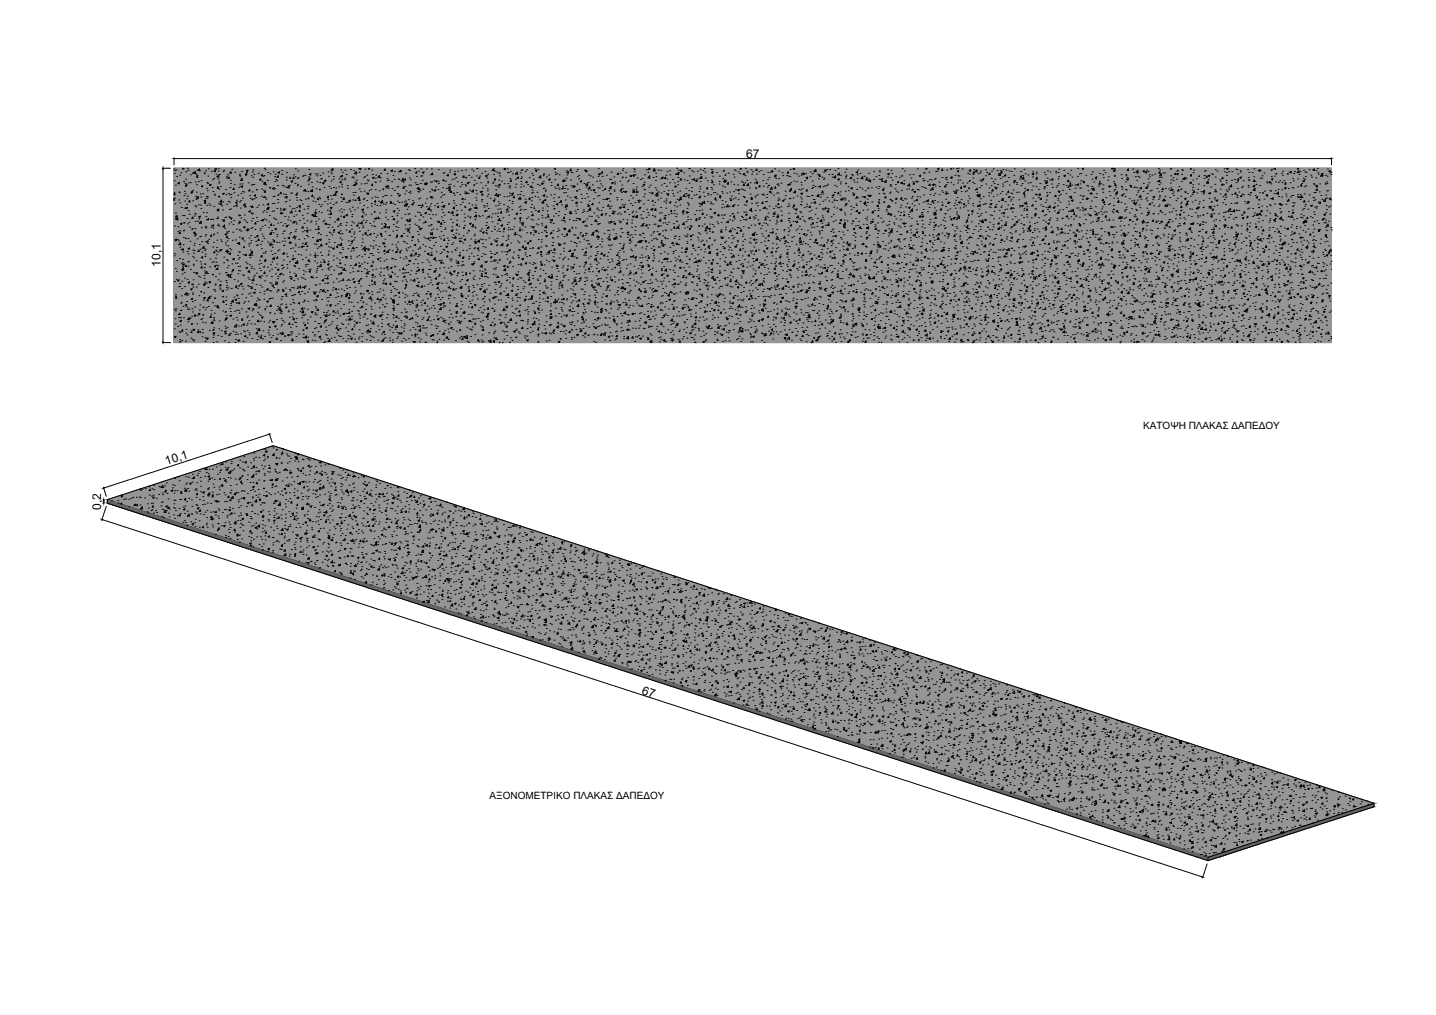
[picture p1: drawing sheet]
<svg xmlns="http://www.w3.org/2000/svg" width="420mm" height="297mm" viewBox="0 0 420 297" stroke-linecap="round" stroke-linejoin="round" font-family="sans-serif">
<defs><g id="words">
<g font-size="3.5">
<text x="218.3" y="46.1">67</text>
<text x="46.9" y="78.1" transform="rotate(-90 46.9 78.1)">10,1</text>
<text x="48.8" y="136.1" transform="rotate(-18 48.8 136.1)">10,1</text>
<text x="29.6" y="149.2" transform="rotate(-90 29.6 149.2)">0,2</text>
<text x="187.6" y="203" transform="rotate(18 187.6 203)">67</text>
</g>
<g font-size="2.9">
<text x="334.5" y="125.5">ΚΑΤΟΨΗ ΠΛΑΚΑΣ ΔΑΠΕΔΟΥ</text>
<text x="143.2" y="233.9">ΑΞΟΝΟΜΕΤΡΙΚΟ ΠΛΑΚΑΣ ΔΑΠΕΔΟΥ</text>
</g>
</g></defs>
<!-- layer: a-epipla -->
<g fill="none" stroke="#000" stroke-width=".29">
<path d="M47.4 49.2h2.5M47.7 49.5v50.5M50.9 49.2h338.7v51.1h-338.7zM50.9 49.5h.1M50.9 46.2v2M50.9 58.3h.1M50.9 58.3v.4M50.9 56.7l.2-.3 .1 .6M50.9 57h.3M50.9 58.1v.2M51 52.9h.1M51 50.7h.1"/>
<path d="M51.1 49.9h.1M51.1 58h.1M51.2 59.7h.1M51.2 46.4h338.1M51.3 54.2h.1M51.5 49.7h.1M51.7 51.7h.1M52.1 53.6l.4-.2-.1 .4zM52.3 58.5h.1M52.4 56.2h.1M52.4 56.4h.1M52.6 51.3h.1"/>
<path d="M52.6 59.4h.1M52.9 50.6h.1M53.6 49.2l-.2 .2h.4M53.7 53.1h.1M53.7 49.2l.1 .3M53.8 57.2h.1M54 56h.1M54 58.8h.1M54 53.7h.1M54.1 56.7h.1M54.2 54.5h.1M54.3 52.4h.1"/>
<path d="M54.4 50.3h.1M54.6 59.8h.1M54.6 53.9l.1 .3h-.4l.3-.3M54.7 58.2h.1M54.8 57.4h.1M54.8 49.2h.1M55 49.8h.1M55.1 53.5h.1M55.5 58.7l.1 .4h-.4zM55.7 53.4h.1M55.7 51.2h.1M55.9 56.5h.1"/>
<path d="M56.3 50.7h.1M56.3 58.8h.1M56.3 56l-.1 .4-.3-.2 .5-.2M56.4 55.7h.1M56.4 50.6h.1M56.6 50.7l.5-.5 .1 .6zM57.1 53.3h.1M57.2 57.4h.1M57.3 58.3h.1M57.3 50.9h.1M57.4 56.2h.1M57.5 58l.5 .1v-.6l-.5 .5"/>
<path d="M57.5 51.5l.4-.1-.1 .3zM57.5 54.1h.1M57.6 52h.1M57.6 49.8h.1M58 60h.1M58.1 53.1h.1M58.4 49.4l-.4 .4h.4l-.1-.3M58.4 50h.1M58.6 56.7h.1M58.7 57.7h.1M58.8 52.9h.1M59.3 54.2l-.4 .4 .4 .1-.1-.4"/>
<path d="M59.3 56.7h.1M59.7 58.8l.5-.2-.1 .4zM59.8 50.6h.1M59.8 50.9h.1M60.1 50h.1M60.1 58.1h.1M60.1 59.1l.1 .4h-.4zM60.4 57.5h.1M60.4 55.1h.1M60.6 53.4h.1M60.6 58h.1M60.6 55.8h.1"/>
<path d="M60.6 57.5h.1M60.7 53.7h.1M60.8 51.5h.1M60.9 49.4h.1M61.1 59.7h.1M61.3 54.1l.5-.2-.2 .4zM61.8 50.1h.1M62 54.9h.1M62.1 52.6h.1M62.3 56.1h.1M62.6 52.3h.1M62.7 56.8h.1"/>
<path d="M62.8 57.1h.1M62.9 49.5l.4-.2-.1 .4zM63 50.2h-.4l.3-.4 .1 .5M63.2 51h.1M63.5 51.7l.5-.5v.6zM63.7 52.4h.1M63.8 50.1h.1M63.8 57.5h.1M63.9 59.6h.1M63.9 49.4h.1M63.9 57.5h.1M63.9 55h-.4l.3-.3 .1 .4"/>
<path d="M64 55.3h.1M64 53.6h.1M64.1 53.2h.1M64.1 57.7h.1M64.2 51.1h.1M64.5 54.6h.1M64.8 59.9l-.1-.4-.3 .4h.4M64.8 58.6l.1 .6-.6-.1zM65.2 59.1h.1M65.3 50.3h.1M65.4 49.8h.1M65.6 56.5l-.2 .4-.3-.2 .5-.2"/>
<path d="M66 55.4h.1M66.2 52.1h.1M66.2 57h.1M66.3 59.7h.1M66.3 51.6h.1M66.6 51.2h.1M66.7 52l.4-.1-.1 .4zM66.7 58.9h.1M66.8 56.6h.1M67.1 59.2h.1M67.2 57h.1M67.3 54.9h.1"/>
<path d="M67.4 52.8h.1M67.4 53.7h.1M67.5 50.6h.1M67.5 57.8h.1M67.6 56.9h.1M67.6 50.6l-.1-.4-.2 .4h.3M67.8 49.5h.1M68.4 55.1l.1 .4M68.4 56.4h.1M68.4 55l-.3 .4 .4 .1M68.5 54.1h.1M68.7 50.4h.1"/>
<path d="M68.9 59.3l.5-.2-.1 .4zM69.2 58.6h.1M69.3 59.9l.1 .4M69.3 59.9l-.3 .4h.4M69.6 57.1h.1M69.8 54.8h.1M70 51.3h.1M70 51h.1M70 59.1h.1M70.1 53.9h.1M70.2 51.5h.1M70.4 58.7h.1"/>
<path d="M70.5 56.6h.1M70.5 54.6l.5-.1-.1 .3zM70.6 54.5h.1M70.6 52.3h.1M70.7 50.2h.1M70.8 52.3l.1 .6-.6-.1zM70.9 53.8h.1M70.9 56.1h.1M70.9 58h.1M71.3 56.2h.1M71.8 51.3h.1M72.1 50l.4-.2-.1 .4z"/>
<path d="M72.1 50.6h.1M72.1 50.6l.1 .5M72.2 50.6l-.3 .4h.3M72.6 53.5h.1M73 57.2h.1M73 55.5l.1 .4M73.1 55.5l-.3 .4h.3M73.3 58.1h.1M73.5 51.4h.1M73.5 54.2h.1M73.7 58.3h.1M73.8 58.4h.1"/>
<path d="M73.8 56.1h.1M73.8 50.3h.1M73.9 54h.1M73.9 51.9h.1M74 49.7h.1M74.3 51h.1M74.3 54h.1M74.4 58.1h.1M74.4 57.2l.4-.2-.1 .4zM74.9 57.8h.1M75 55.5h.1M75.1 55.6h.1"/>
<path d="M75.6 50.7h.1M75.9 52.5l.5-.1-.2 .4zM76.4 57.4h.1M76.6 55.3h.1M76.6 53h.1M76.8 51l-.4 .4h.4l-.1-.3M76.9 51.6h.1M76.9 60h.1M77 57.8h.1M77.1 55.7h.1M77.2 53.5h.1M77.2 51.4h.1"/>
<path d="M77.3 57.5h.1M77.3 53.5h.1M77.3 49.2h.1M77.5 49.7h.1M77.5 57.8h.1M77.6 55.9l.1 .4-.4-.1 .4-.3M77.7 53.4l.1 .5h-.6zM77.7 54.1h.1M77.8 58.3h.1M78.2 59.8l.4-.2-.1 .4zM78.2 52.8h.1M78.3 50.5h.1"/>
<path d="M78.8 54.9h.1M79 55h.1M79 50.9h.1M79.7 59.5h.1M79.7 55.1l.5-.1-.1 .4zM79.9 57.5h.1M79.9 50.3h.1M80.2 59.5h.1M80.2 57.4h.1M80.3 55.3h.1M80.3 51.7h.1M80.4 53.1h.1"/>
<path d="M80.5 51h.1M80.7 52.5h.1M81 52.9h.1M81.1 54.3h.1M81.2 58.4h.1M81.3 59.3h.1M81.3 57.2h.1M81.3 50.5l.5-.2-.2 .4-.3-.2M81.4 57h.1M81.4 51.4v.4h-.3zM82.2 56.3l.1 .4h-.4zM82.4 49.9h.1"/>
<path d="M82.4 51h.1M82.6 54.3h.1M83 56.8h.1M83 54.5h.1M83.3 57.7h.1M83.5 59.1h.1M83.6 56.9h.1M83.6 57.7l.4-.2-.1 .5zM83.7 54.8h.1M83.7 59h.1M83.8 52.6h.1M83.8 51.9h.1"/>
<path d="M83.8 50.5h.1M84 54.9l.5-.5 .1 .6zM84.5 54.4h.1M84.7 54.2h.1M84.7 58.6h.1M84.7 51.9h.1M84.8 52.2h.1M85 56.5h.1M85.2 53.1l.4-.2-.1 .4-.3-.2M85.4 56.5h.1M85.8 51.2h.1M86 51.8v.5l-.3-.1z"/>
<path d="M86.3 53.7h.1M86.3 51.7h.1M86.4 49.4h.1M86.7 57.8h.1M86.8 58.6h.1M86.9 56.5h.1M86.9 57.1v-.4l-.3 .3 .3 .1M87 54.3h.1M87 52.2h.1M87.1 53.9h.1M87.1 50.1h.1M87.2 52h.1"/>
<path d="M87.7 58.5h.1M88 54.5h.1M88.1 58.7h.1M88.5 51.6h.1M88.5 59.7h.1M88.8 51.4h.1M88.8 55.9h.1M89.3 51.3h.1M89.4 58.3h.1M89.4 55.9h.1M89.4 55.5l-.4 .1 .3 .3 .1-.4M90 53h.1"/>
<path d="M90.1 58.2h.1M90.1 56.1h.1M90.2 58h.1M90.2 53.9h.1M90.3 51.8h.1M90.4 49.6h.1M90.5 51l.5-.2-.1 .4-.4-.2M90.6 52.3l.1 .4-.4-.1zM90.6 52.2h.1M91 55.7h.1M91.1 53.4h.1M91.4 54.7h.1"/>
<path d="M91.5 56.1l-.6-.1 .5-.5 .1 .6M91.5 58.9h.1M91.5 57.5v-.4l-.3 .4h.4M91.8 57.9h.1M92.2 59.1h.1M92.3 50.9h.1M92.5 55.3h.1M92.7 51.4h.1M92.7 53.2h.1M92.8 50.9h.1M92.8 58.2l.4-.1-.1 .4-.3-.2M93.3 59.8h.1"/>
<path d="M93.4 57.7h.1M93.5 55.6h.1M93.5 55.4h.1M93.5 53.4h.1M93.6 58.1h.1M93.6 51.3h.1M93.8 52.3h.1M94.1 52.3h.1M94.1 59.9h.1M94.4 50.6h.1M94.8 54.8h.1M94.8 53.4l-.4 .2"/>
<path d="M94.8 53.4l-.1 .4-.4-.2M94.9 53l.3-.3v.4zM94.9 59h.1M95.2 52.9h.1M95.7 59.7h.1M95.8 57.4h.1M96 58.4h.1M96 50.3h.1M96 57.5l.1 .4-.4-.1 .4-.3M96.1 51.6h.1M96.3 54.6h.1M96.6 59.4h.1"/>
<path d="M96.7 57.2h.1M96.8 55.1h.1M96.8 53h.1M96.8 50.3h.1M96.9 50.9h.1M97 58.3h.1M97.4 49.2v.6h-.5zM97.4 57.2h.1M97.4 52.5h.1M97.5 54.9h.1M97.5 51.7h.1M97.5 59.8h.1"/>
<path d="M97.7 57l.5-.5 .1 .6zM98.2 59.4h.1M98.2 55h.1M98.4 59.2h.1M98.7 56l-.5 .1 .3 .3 .2-.4M99.1 54.7h.1M99.2 52.3h.1M99.5 51.7h.1M99.7 49.7h.1M99.7 57.8h.1M99.8 51.5l.4-.2-.1 .4zM99.8 53.5v-.4l-.3 .3 .4 .1"/>
<path d="M99.9 59h.1M99.9 56.9h.1M100 53.9h.1M100 54.7h.1M100.1 52.6h.1M100.1 50.4h.1M100.4 58.4h.1M100.7 57.9v.4h-.3zM100.8 52.1h.1M100.9 52.6h.1M100.9 49.8h.1M101.2 59.2h.1"/>
<path d="M101.3 51.1h.1M101.6 54.3h.1M101.7 55.1h.1M101.8 59.3h.1M102.1 58.8l.4-.2-.2 .4zM102.3 58.9h.1M102.5 49.6h.1M102.9 51.9h.1M103.2 58.5h.1M103.2 51.8h.1M103.3 56.4h.1M103.3 54.2h.1"/>
<path d="M103.4 52.1h.1M103.4 57.1h.1M103.5 50h.1M103.7 53.3h.1M103.9 58.6h.1M103.9 56.3h.1M104 53.9l-.4 .2M104 53.9l-.1 .4-.3-.2M104.3 50.3l-.6 .5 .6 .1-.1-.6M104.3 52.7h.1M104.3 53.5l.2 .4-.4-.1 .3-.3M104.6 58.1l.5-.5v.6"/>
<path d="M104.6 58.1l.5 .1M104.9 49.3h.1M105 50.4h.1M105 58.6h.1M105.1 55.3h.1M105.1 49.5l.5-.2-.1 .4zM105.2 59.4h.1M105.3 58.3l.1 .4-.4-.1zM105.5 56.1h.1M105.6 53.8h.1M106.3 58.3h.1M106.4 52h.1"/>
<path d="M106.5 58.1h.1M106.5 55.9h.1M106.6 53.8h.1M106.7 51.7h.1M106.8 49.5h.1M107.2 53.6h.1M107.2 56.5h.1M107.3 51.3h.1M107.3 58.7h.1M107.4 56.7l.5-.2-.2 .4zM107.5 52.7h.1M107.7 52.9h.1"/>
<path d="M107.9 49.2l-.1 .2 .4 .1M108 55.8h.1M108.1 49.2v.3M108.5 55.4h.1M108.7 59.6h.1M108.7 57.9h.1M108.8 49.8h.1M108.9 51.1h.1M109 53.9l.1 .4-.4-.1 .3-.3M109 52l.5-.1-.2 .4zM109.6 59.8h.1M109.7 53.3h.1"/>
<path d="M109.7 57.6h.1M109.8 55.5h.1M109.8 52.2h.1M109.9 53.4h.1M109.9 58.7l.1 .4h-.4zM110 51.2h.1M110.3 57.8h.1M110.7 58.9h.1M110.9 55.9h.1M111.1 51.4l.1 .6-.6-.1zM111.2 53h.1M111.2 52h.1"/>
<path d="M111.3 59.3l.4-.2-.1 .4zM111.4 50.7h.1M111.9 58.6l.1 .7-.6-.1 .6-.6M112 57.6h.1M112 55.6h.1M112 55.3h.1M112.1 59.7h.1M112.5 57.2h.1M112.7 59.8h.1M112.7 49.5l.1 .3h-.4l.3-.3M112.8 54.6l.5-.1-.2 .3zM113 59.3h.1"/>
<path d="M113.1 57.2h.1M113.1 55h.1M113.2 52.9h.1M113.2 52.3h.1M113.3 50.8h.1M113.3 54.6l.3-.3 .1 .4zM113.7 55h.1M113.7 52.7h.1M114.1 59h.1M114.2 59.5l.3-.4 .1 .4zM114.4 57.2h.1M114.4 50l.4-.2-.1 .4z"/>
<path d="M114.6 53.2h.1M114.7 55.2h.1M114.9 59.5h.1M115 51.4h.1M115.3 52.5h.1M115.4 50.2h.1M115.4 55.7h.1M115.5 59.9h.1M116.1 54.8h.1M116.2 56.6h.1M116.3 58.9h.1M116.4 56.7h.1"/>
<path d="M116.4 54.6h.1M116.5 52.4h.1M116.6 50.3h.1M116.7 52.5h.1M116.7 57.2l.4-.2-.1 .4zM116.7 59.3h.1M117 50h.1M117.3 50.3v-.5l-.3 .4 .4 .1M117.4 52.9l.5-.5 .1 .6zM117.5 59.2h.1M117.8 52.2h.1M118 53.3h.1"/>
<path d="M118.2 54.7l.1 .4-.4-.1zM118.2 52.5l.4-.1-.1 .4zM118.3 59.1h.1M118.4 56.7h.1M118.4 54.6h.1M118.7 50.7h.1M118.7 58.9h.1M118.8 59.7l.1 .6h-.6zM118.8 55.9h.1M119.1 59.5l.1 .4h-.4zM119.5 49.7h.1M119.5 58.4h.1"/>
<path d="M119.6 56.3h.1M119.7 54.2h.1M119.7 52h.1M119.8 49.9h.1M120 56h.1M120 56.5h.1M120.1 52.6h.1M120.1 54.2h.1M120.5 59.8l.4-.2-.1 .4zM120.8 58.7h.1M121 59.3h.1M121.4 49.3h.1"/>
<path d="M121.4 53.5h.1M121.7 54h.1M121.8 51.7h.1M121.9 50.6v-.3l-.3 .3h.4M122 55.1l.5-.1-.1 .3zM122.2 53.9h.1M122.2 56h.1M122.4 58.2h.1M122.5 56.2h.1M122.5 50.1h.1M122.8 58h.1M122.8 55.5v-.4l-.3 .3 .4 .1"/>
<path d="M122.9 55.8h.1M123 53.7h.1M123.1 51.5h.1M123.2 49.4h.1M123.4 51.4h.1M123.5 52.8h.1M123.6 50.5l.5-.2-.2 .4zM123.7 55.3h.1M124.1 53.7h.1M124.4 59.5h.1M124.8 49.5h.1M124.8 53.5l.1 .6-.6-.1z"/>
<path d="M124.8 58.2h.1M124.9 53.6h.1M125.7 56.1h.1M125.8 51.2h.1M125.9 57.7l.5-.2-.2 .4zM125.9 53.3h.1M126.1 59.6h.1M126.1 57.5h.1M126.2 49.5h.1M126.2 57.6h.1M126.2 55.4h.1M126.3 53.2h.1"/>
<path d="M126.4 51.1h.1M126.4 58h.1M126.5 50.6l.1 .5M126.5 55.7h.1M126.5 50.6l-.3 .4 .4 .1M126.9 52.9h.1M127.4 55.5l.1 .4M127.4 55.5l-.3 .4h.4M127.5 54.7h.1M127.5 53.1l.4-.2-.2 .4zM127.8 59.6h.1M128.1 55.5h.1"/>
<path d="M128.2 53.1h.1M128.2 49.6h.1M128.3 53.7h.1M128.9 57.7h.1M129.1 56.3h.1M129.3 59.2h.1M129.4 57.1h.1M129.5 55h.1M129.5 52.8h.1M129.6 50.7h.1M129.7 52.6h.1M129.8 52.9h.1"/>
<path d="M129.9 50.6h.1M129.9 57h.1M130.4 53h.1M130.5 55.1h.1M131.1 51.1l.1 .3M131.1 51.1l-.3 .3h.4M131.2 59.7h.1M131.2 54.1h.1M131.3 55.6l.4-.1-.1 .4zM131.5 50.4h.1M131.6 49.8h.1M131.7 55.1l-.1-.6-.5 .5 .6 .1"/>
<path d="M131.7 53.9h.1M132 55.9l.1 .4M132 55.9l-.3 .3 .4 .1M132.2 52.6h.1M132.5 56.4h.1M132.7 58.7h.1M132.7 56.6h.1M132.8 54.5h.1M132.8 59.5h.1M132.8 51l.5-.2-.1 .4zM132.9 52.3h.1M132.9 57.1h.1"/>
<path d="M133 50.2h.1M133.4 52h.1M133.7 56.3h.1M133.8 53.2h.1M133.9 50.1h.1M134.5 56.9h.1M134.6 54.6h.1M134.7 59.9h.1M134.9 53.4h.1M135 49.9h.1M135.1 58.2l.4-.1-.1 .3zM135.2 54h.1"/>
<path d="M135.3 59.2h.1M135.7 51.4l.1 .5-.4-.1 .3-.4M136 58.3h.1M136 56.6h.1M136 56.1h.1M136.1 54h.1M136.2 51.9h.1M136.2 54.4h.1M136.3 49.8h.1M136.3 52.1h.1M136.6 56.3l.1 .4h-.4l.3-.4M136.7 53.6l.4-.2-.1 .4z"/>
<path d="M137 56.6h.1M137.1 51.4h.1M137.1 59.5h.1M137.2 53.3h.1M137.4 55.6h.1M137.9 51.9h.1M138 49.5h.1M138 56.1l.5-.5v.6zM138.5 50.1h.1M138.6 54.2h.1M138.7 54.1h.1M138.7 52.8h.1"/>
<path d="M139.2 57.9h.1M139.3 55.8h.1M139.3 53.6h.1M139.3 58.6h.1M139.4 56.7h.1M139.4 51.5h.1M139.5 49.3h.1M139.6 49.3h.1M140.3 51.5h.1M140.3 51.9l.1 .4-.4-.1zM140.5 56.1l.5-.1-.2 .4zM140.7 53.5h.1"/>
<path d="M140.9 58.9h.1M140.9 50.7h.1M141 58.4h.1M141 56.1h.1M141.2 55h.1M141.3 57.1l-.1-.4-.3 .3 .4 .1M141.9 50.2h.1M142 54.3h.1M142.1 51.5l.4-.2-.1 .4zM142.4 59.5h.1M142.4 52.1h.1M142.5 57.4h.1"/>
<path d="M142.6 55.3h.1M142.6 55.9h.1M142.7 53.1h.1M142.7 53.5h.1M142.7 51h.1M142.8 56.9h.1M143.4 58.1h.1M144.1 53.6h.1M144.3 53.3h.1M144.3 58.7l.5-.1-.2 .4zM144.4 51h.1M144.5 49.3l.1 .7-.6-.2"/>
<path d="M144.5 49.3l-.5 .6M144.6 50.1h.1M144.6 58.2h.1M144.9 54.4h.1M145 52.7l-.1-.4-.3 .3 .4 .1M145.1 55.6h.1M145.3 50.3h.1M145.4 56.7v.5h-.5zM145.4 54.5h.1M145.7 59.1h.1M145.8 57.1l.1 .4M145.8 57h.1"/>
<path d="M145.8 57.1l-.3 .4h.4M145.9 54.8h.1M145.9 54.1l.4-.2-.1 .4-.3-.2M146 52.7h.1M146 50.8h.1M146 50.6h.1M146.2 59.6h.1M146.2 51.5h.1M146.2 57h.1M146.8 53h.1M147.3 59.9h.1M147.4 57.5h.1"/>
<path d="M147.5 49.4l.4-.2-.1 .5zM147.5 53.8h.1M148.4 57.5h.1M148.4 49.4h.1M148.4 50.5h.1M148.6 53.7h.1M148.7 50.5h.1M148.9 54.6h.1M149 58.7h.1M149 56.5h.1M149 57.3h.1M149.1 54.4h.1"/>
<path d="M149.1 55h.1M149.2 52.3h.1M149.3 50.1h.1M149.6 53.1l-.1-.4-.2 .3 .3 .1M149.7 57.2h.1M149.7 56.7l.5-.2-.1 .4zM149.8 59.5h.1M149.9 59h.1M149.9 50.9h.1M150.4 57.5l.1 .4M150.4 57.5l-.3 .3 .4 .1M150.7 54.8h.1"/>
<path d="M150.8 52.5h.1M150.9 53.9h.1M151.3 52l.5-.2-.2 .5zM151.3 50.4l.1 .6-.5-.1zM151.5 57h.1M152.1 56.9h.1M152.2 50.6h.1M152.3 58.3l-.6-.1 .5-.5 .1 .6M152.3 58.2h.1M152.3 54.8h.1M152.4 56.1h.1M152.4 52.3h.1"/>
<path d="M152.4 53.1h.1M152.5 53.9h.1M152.5 49.9h.1M152.6 51.8h.1M152.6 49.6h.1M153.1 57.3h.1M153.1 54.5h.1M153.6 59.2l.4-.1-.1 .4zM153.7 50.2h.1M153.7 58.3h.1M153.8 59h.1M154.1 49.7h.1"/>
<path d="M154.1 53.1l.1 .4-.4-.1 .4-.3M154.4 54h.1M154.8 52h.1M155 57.9l.1 .4h-.4l.4-.4M155.1 54.6l.5-.2-.2 .4-.3-.2M155.4 58.8h.1M155.5 59.9h.1M155.5 56.5h.1M155.6 57.8h.1M155.6 50.8h.1M155.7 55.6h.1M155.7 54.9h.1"/>
<path d="M155.8 53.5h.1M155.9 51.3h.1M155.9 56.3h.1M156.1 52.5h.1M156.5 57.5h.1M156.5 49.4h.1M157.1 56.3h.1M157.1 49.8l-.4 .1 .3 .3 .1-.4M157.2 53.9h.1M157.4 57.7h.1M157.4 49.5h.1M157.8 54.2h.1"/>
<path d="M157.8 58.5h.1M158.2 51.4l.1 .7-.6-.1zM158.5 59.3l.6 .1-.1-.6-.5 .5M158.7 53.5l.1 .4-.4-.1zM158.8 59.5h.1M158.8 53.7h.1M158.9 57.3h.1M158.9 51.4h.1M158.9 55.2h.1M159 53.1h.1M159 50.9h.1M159.1 50.9h.1"/>
<path d="M159.2 55h.1M159.4 57l-.5 .2M159.4 57l-.1 .4-.4-.2M159.5 55.9h.1M159.6 55.6h.1M159.6 58.3l.1 .4-.4-.1zM159.8 59.9h.1M159.9 51.8h.1M159.9 57.6h.1M160.5 51.2h.1M160.5 52.5l.5-.2-.2 .5zM161.1 57h.1"/>
<path d="M161.2 53.4h.1M161.2 54.3h.1M161.9 57.9h.1M162.1 59h.1M162.2 56.9h.1M162.2 54.7h.1M162.3 49.2l-.1 .2 .3 .1v-.3M162.3 52.6h.1M162.4 50.4h.1M162.5 51.1h.1M162.6 55.2h.1M162.9 50.9h.1"/>
<path d="M163.2 59.6l-.4 .1 .3 .3 .1-.4M163.4 57.8h.1M163.4 55h.1M163.4 53.9v.4l-.3-.1zM163.5 57.7h.1M163.6 55.4h.1M163.6 51.2h.1M163.6 59.3h.1M164.2 58.7l.1 .4h-.4zM164.3 60h.1M164.3 55.1l.4 .2 .1-.4-.4 .2M164.7 54.5h.1"/>
<path d="M164.9 56.4h.1M165 52.5l.1 .6h-.6zM165.2 55.2h.1M165.3 52.9h.1M165.4 58.5h.1M165.5 56.4h.1M165.6 54.2h.1M165.6 52.1h.1M165.7 50h.1M165.9 51.2h.1M165.9 59.8l.1 .7-.6-.1zM166 57.4h.1"/>
<path d="M166 55.3h.1M166.4 50.3l-.5 .2 .3 .2 .2-.4M166.8 57.9h.1M166.9 52.7h.1M167 50.3h.1M167.1 54.3h.1M167.1 49.5l.1 .3h-.4zM167.3 58.6h.1M167.4 50.5h.1M167.6 54.9h.1M168 54.3v.4l-.3-.1zM168 54.6h.1"/>
<path d="M168.3 59.4h.1M168.6 50.1h.1M168.6 58.1h.1M168.6 55.8h.1M168.6 57.5l-.4 .2 .3 .2 .1-.4M168.7 56h.1M168.8 53.9h.1M168.9 51.7h.1M168.9 59.5v-.4l-.3 .4h.3M168.9 49.6h.1M169.3 52.3h.1M169.3 51.4h.1"/>
<path d="M169.4 55.5h.1M169.9 59.2h.1M170 56.9h.1M170.2 52.9l-.2 .4-.3-.2 .5-.2M170.2 58.1h.1M170.8 53.7h.1M171 49.8h.1M171.1 49.9h.1M171.1 58h.1M171.4 54.1l.5-.5v.6zM171.5 54.8h.1M171.6 56.7h.1"/>
<path d="M171.7 54.3h.1M171.7 49.8v.5l-.3-.1zM171.9 59.8h.1M172 57.6h.1M172.1 55.5h.1M172.2 53.4h.1M172.2 51.2h.1M172.4 58.9h.1M172.4 55.1h.1M172.6 54.7v.4l-.4-.1zM172.7 51.5h.1M172.8 55.6h.1"/>
<path d="M173.3 54.1h.1M173.4 51.8h.1M173.5 59.5v.4h-.4zM173.6 55.6l.4-.1-.1 .4zM173.6 58.2h.1M174.1 56.4h.1M174.6 53.1h.1M174.8 57.4h.1M174.9 54.9h.1M175 51.6h.1M175.1 49.3h.1M175.1 51l.5-.2-.1 .4z"/>
<path d="M175.2 59.3h.1M175.3 57.2h.1M175.4 55h.1M175.4 52.9h.1M175.5 50.8h.1M175.8 53.8h.1M176.1 54.5h.1M176.2 51.6h.1M176.3 55.8h.1M176.3 50.6v-.3l-.3 .3h.3M176.4 58.3h.1M177.1 58.3h.1"/>
<path d="M177.2 55.5v-.4l-.3 .3 .3 .1M177.4 51.3h.1M177.8 58.1l-.1 .3-.3-.2 .5-.1M178 58.1h.1M178 59.9l.1 .4h-.4zM178.1 55.8h.1M178.3 55.2l.5-.5v.6zM178.3 55h.1M178.3 52.4h.1M178.4 58.9h.1M178.5 56.8h.1M178.5 56.7h.1"/>
<path d="M178.6 54.6h.1M178.7 52.5h.1M178.8 50.4h.1M179 53.6l.4-.2-.1 .4zM179.6 51.8h.1M179.7 55.6h.1M179.7 55.9h.1M179.8 53.3h.1M179.9 53.8h.1M180.5 57.8h.1M180.5 58.5h.1M180.8 50.6l.1 .5"/>
<path d="M180.9 50.6l-.3 .4 .4 .1M181.4 53.1h.1M181.5 50.7h.1M181.7 55.5l.1 .4M181.8 58.4h.1M181.8 55.2h.1M181.8 55.5l-.3 .4h.3M181.8 56.3h.1M181.9 54.2h.1M182 52h.1M182.1 51.8h.1M182.1 59.9h.1"/>
<path d="M182.1 49.9h.1M182.1 55.3h.1M182.2 49.4h.1M182.3 56.1h.1M182.8 56.1l.4-.1-.1 .4zM182.8 59.8h.1M183 51.9h.1M183.1 50.5h.1M183.1 56.1h.1M183.6 53.2h.1M183.8 52.8h.1M183.9 58.6h.1"/>
<path d="M184.3 51.5l.5-.2-.1 .4zM184.4 59.6h.1M184.5 57.3h.1M185.1 58h.1M185.2 55.9h.1M185.2 55.3h.1M185.2 53.7h.1M185.3 51.6h.1M185.4 49.4h.1M185.4 51.1l.1 .3M185.5 51.1l-.3 .3h.4M185.5 50.2h.1"/>
<path d="M185.6 55.7l.1 .6-.6-.1 .5-.5M185.7 49.5h.1M185.8 59.3h.1M185.8 51.2h.1M186 55.4h.1M186.1 57.1h.1M186.2 54.8h.1M186.3 55.9l.2 .4-.4-.1 .3-.3M186.5 52.1h.1M186.5 56.2h.1M186.8 59.3h.1M187.1 58.6l-.2 .3-.3-.2 .5-.1"/>
<path d="M187.4 58.8h.1M187.4 52.5h.1M187.8 54.5h.1M187.9 52.2h.1M188.2 54.1l.4-.2-.1 .4zM188.2 59.7h.1M188.3 57.6h.1M188.4 55.4h.1M188.5 53.3h.1M188.5 51.2h.1M188.5 56.7h.1M188.6 55.5h.1"/>
<path d="M189.1 49.7h.1M189.5 52h.1M189.6 49.7h.1M189.6 50.5h.1M189.6 58.6h.1M189.8 49.4l.4-.2-.1 .4zM189.8 54.8h.1M189.9 52.2h.1M190 56.4h.1M190.1 51.4v.5l-.3-.1 .3-.4M190.2 54.2h.1M190.8 58.9h.1"/>
<path d="M190.9 58.7h.1M191 56.3v.4h-.3zM191.1 51.9h.1M191.2 49.5h.1M191.6 59.2h.1M191.6 57.1h.1M191.7 50.1l-.6-.1 .5-.5 .1 .6M191.7 55h.1M191.8 52.8h.1M191.9 50.7h.1M191.9 51.7h.1M192 56.7l.5-.2-.2 .4z"/>
<path d="M192.1 55.6h.1M192.4 56.8l.1 .6-.5-.1zM192.5 58.5h.1M192.5 49.8h.1M192.6 56.2h.1M193.3 49.8h.1M193.3 58h.1M193.3 52.3h.1M193.4 56.5h.1M193.5 54.2h.1M193.6 52l.4-.2-.1 .4zM194.2 56h.1"/>
<path d="M194.2 59h.1M194.3 53.7h.1M194.7 52.3v-.4l-.3 .3 .4 .1M194.8 59.4h.1M194.8 58.8h.1M194.8 51.3h.1M194.9 56.7h.1M194.9 58.2h.1M195 54.5h.1M195.1 52.4h.1M195.2 50.2h.1M195.3 57l.3-.3 .1 .4z"/>
<path d="M195.5 55.8h.1M195.9 59.2l.4-.1-.1 .4zM195.9 53.5h.1M195.9 50h.1M196 51.2h.1M196.6 55.7h.1M196.8 52.5h.1M196.8 56.7h.1M197 57.3h.1M197.3 53.5h.1M197.4 54.6l.5-.2-.2 .4zM197.6 50.9h.1"/>
<path d="M197.6 59.2h.1M198 49.2h.1M198.1 58.3h.1M198.2 56.2h.1M198.3 54.1h.1M198.3 53.1h.1M198.4 52h.1M198.4 49.8h.1M198.4 50.5l.1 .6h-.6zM198.6 50.6h.1M198.6 58.7h.1M198.8 58.3l.5-.5 .1 .6z"/>
<path d="M198.9 55.9h.1M199 57.7h.1M199 49.9l.4-.1-.1 .3zM199.3 52.7v-.4l-.3 .3 .4 .1M199.4 50.1h.1M200 50.6h.1M200.2 52.6h.1M200.2 57.5v-.4l-.3 .4h.4M200.3 56.8h.1M200.6 57.5h.1M200.7 55.1h.1M200.8 56.7h.1"/>
<path d="M201 52.8h.1M201.1 59.3h.1M201.2 57.2l.5-.2-.1 .4zM201.4 59.7h.1M201.5 57.9h.1M201.5 49.4h.1M201.5 55.8h.1M201.6 53.6h.1M201.7 51.5h.1M201.7 49.3h.1M202.3 54.9h.1M202.3 58.1h.1"/>
<path d="M202.3 56.1h.1M202.3 50h.1M202.4 52.6h.1M202.8 50.3h.1M202.8 52.5l.5-.2-.2 .5zM203.1 57.1h.1M203.6 52.8h.1M203.7 57h.1M203.9 52.7v.4M203.9 52.7l-.3 .3 .4 .1M204 52.4h.1M204.1 50.1h.1"/>
<path d="M204.5 59.5h.1M204.5 56.1h.1M204.7 59.6h.1M204.8 57.4h.1M204.8 54.6h.1M204.8 57.5v.4M204.8 55.3h.1M204.8 52.2h.1M204.8 57.5l-.3 .4h.4M204.8 52.1l.5-.5v.6M204.8 52.1l.6 .1M204.9 53.1h.1"/>
<path d="M204.9 49.5h.1M205 51h.1M205.1 59.7l.4-.1-.1 .4zM205.4 59.2h.1M205.7 49.9h.1M205.8 56.2h.1M206.1 49.3h.1M206.1 57.5h.1M206.2 50.4h.1M206.2 59.5l-.6-.1 .5-.5 .1 .6M206.4 52.1h.1M206.7 55.1l.4-.2-.1 .4z"/>
<path d="M207 58.9h.1M207 52.9h.1M207.1 56.6h.1M207.1 57.1h.1M207.9 59.2h.1M207.9 59.6h.1M208 57h.1M208.1 54.9h.1M208.1 49.5h.1M208.1 52.8h.1M208.2 50.6h.1M208.2 50.4l.4-.1-.1 .4-.3-.2"/>
<path d="M208.3 55.4h.1M208.3 49.7h.1M208.5 59.7h.1M208.5 53.1l.1 .4M208.5 51.6h.1M208.5 53.1l-.3 .3 .4 .1M208.7 56.4h.1M208.8 54.1h.1M209.2 56.4h.1M209.4 57.9l.1 .4M209.4 57.9l-.3 .4h.4M209.5 58.6h.1"/>
<path d="M209.7 50.5h.1M209.8 56.8h.1M210.4 53.9h.1M210.4 53.1h.1M210.5 51.5h.1M210.5 57.7l.4-.2-.1 .4-.3-.2M210.6 57.2h.1M211.1 56.1h.1M211.2 58.7h.1M211.3 56.5h.1M211.4 59.8h.1M211.4 54.4h.1"/>
<path d="M211.5 52.3h.1M211.6 50.1h.1M211.7 49.8h.1M212 54.8h.1M212 53l.5-.2-.2 .5zM212.1 51.3h.1M212.2 52.6v.7l-.5-.1zM212.2 50.9h.1M212.2 59.1h.1M212.6 56.5h.1M212.8 53.6h.1M213 60v.6l-.5-.1z"/>
<path d="M213.1 50.7h.1M213.1 53.5l.1 .4h-.4l.3-.4M213.5 58.1h.1M213.5 56.2h.1M213.9 53.2h.1M214 57.4h.1M214 58.3l.1 .4h-.4l.3-.4M214.5 58.2h.1M214.5 51h.1M214.6 56.1h.1M214.7 53.9h.1M214.8 51.8h.1"/>
<path d="M214.8 59.9h.1M214.8 49.7h.1M215.1 57.9h.1M215.2 50h.1M215.2 55.6h.1M215.8 54.1h.1M215.9 55.6l.4-.2-.1 .5-.4-.3M216 58.4h.1M216 50.3h.1M216.1 56.7h.1M216.5 50.8h.1M216.7 49.2l-.2 .2 .4 .1-.1-.3"/>
<path d="M216.8 55.3h.1M216.9 53h.1M217.3 53.4h.1M217.3 55.5h.1M217.4 57.5h.1M217.5 57.5h.1M217.7 60h.1M217.7 53.9l.1 .4-.4-.1zM217.8 57.8h.1M217.8 55.7h.1M217.9 50.8l-.5 .1M217.9 50.8l-.2 .4-.3-.2"/>
<path d="M217.9 53.5h.1M218 51.4h.1M218.1 49.2h.1M218.5 52.8h.1M218.5 54.2l.5-.5 .1 .6zM218.6 50.5h.1M218.6 50.1h.1M218.6 58.7l-.3 .4h.4M218.6 58.7v.4M219.2 55h.1M219.5 56.8h.1M219.5 53.5h.1"/>
<path d="M219.7 49.7h.1M219.7 57.8h.1M219.9 59.5h.1M219.9 51h.1M220.2 50.3h.1M220.2 58l-.5 .2M220.2 58.1l-.2 .3-.3-.2M220.7 53.5h.1M220.8 57.7h.1M220.9 52.5h.1M221 54.9h.1M221.1 59.5h.1"/>
<path d="M221.1 57.3h.1M221.2 55.2h.1M221.3 53.1h.1M221.3 50.9h.1M221.4 49.5l.1 .3h-.4zM221.5 59.3h.1M221.6 57h.1M221.7 53.4l-.4 .1 .3 .3 .1-.4M222 50.3h.1M222.4 54.7l-.1-.4-.3 .4h.4M222.6 50h.1M222.9 57h.1"/>
<path d="M223.2 59.1l.1 .4M223.2 56.8h.1M223.2 52.8h.1M223.2 59.1l-.3 .4h.4M223.3 54.5h.1M223.3 51.1h.1M223.5 57.1h.1M223.9 59h.1M224.1 53.7h.1M224.3 57.8h.1M224.3 59h.1M224.4 56.9h.1"/>
<path d="M224.5 54.8h.1M224.6 52.6h.1M224.6 50.5h.1M224.8 54.2h.1M224.9 54.3h.1M225 52h.1M225.1 56.1l.4-.2-.1 .5-.3-.3M225.4 50.4h.1M225.6 56.5h.1M225.8 54.8l.1 .6-.5-.1zM226 49.8l.1 .5-.4-.1zM226.3 57.1h.1"/>
<path d="M226.6 51.7h.1M226.6 49.4h.1M226.8 51.3h.1M227 52.2h.1M227 55.1l-.1-.4-.3 .3 .4 .1M227.1 51.3l-.5 .2 .4 .2 .1-.4M227.2 56.5h.1M227.3 53.9h.1M227.6 58.6h.1M227.6 53.8h.1M227.7 56.5h.1M227.7 58h.1"/>
<path d="M227.7 54.3h.1M227.8 59.5l.1 .4M227.8 52.2h.1M227.8 59.5l-.3 .4h.4M227.9 50.1h.1M228 58.5h.1M228.5 53.6h.1M228.8 50.6h.1M229 51.4h.1M229.4 58.5l-.5 .2 .3 .2 .2-.3M229.6 58.3h.1M229.7 55.9h.1"/>
<path d="M229.8 57.2h.1M230.2 51.4h.1M230.7 50.3v.3h-.4zM230.7 51.5h.1M230.7 59.7h.1M230.9 58.1h.1M231 55.9h.1M231 53.9l-.5 .2 .3 .2 .1-.4M231 56h.1M231 53.9h.1M231.1 51.7h.1M231.1 58.1h.1"/>
<path d="M231.2 49.6h.1M231.3 55.7h.1M231.4 53.4h.1M231.5 55.1l.1 .4M231.5 55.1l-.3 .4h.4M232 57.9h.1M232.1 49.4l.4-.2-.1 .4zM232.2 56.4h.6l-.1-.5-.5 .5M232.3 50.7h.1M232.3 53h.1M232.4 59.9l.1 .4M232.4 59.9l-.3 .4h.4"/>
<path d="M233 53.2h.1M233.1 50.9h.1M233.2 57.4h.1M233.6 51.5h.1M233.7 55.4h.1M234.1 59.8h.1M234.2 57.7h.1M234.3 55.6h.1M234.3 56.7l.5-.2-.2 .4zM234.3 53.4h.1M234.4 60h.1M234.4 51.3h.1"/>
<path d="M234.4 54.1h.1M234.4 59h.1M234.5 50.9h.1M234.5 58.2h.1M234.7 50.7h.1M234.7 55.2h.1M235.3 51.1l-.1-.5-.3 .4 .4 .1M235.4 52.9h.1M235.7 50.8h.1M235.9 52l.4-.2-.1 .4zM236 59.7h.1M236 52.3h.1"/>
<path d="M236.1 57.4h.1M236.1 55.5l-.3 .4h.4l-.1-.4M236.6 57.5h.1M237.1 51.7h.1M237.1 50.3h.1M237.3 59.4h.1M237.4 57.2h.1M237.5 55.1h.1M237.6 53h.1M237.7 50.9h.1M237.7 57.2h.1M237.8 54.9h.1"/>
<path d="M237.9 54.2h.1M237.9 58.4h.1M238.2 59.2l.4-.1-.2 .4zM238.2 50.3h.1M238.2 58.4h.1M238.2 50.1l.5-.5 .1 .6zM238.4 59.4h.1M238.4 54.6h.1M239 57.4l.6-.5v.6zM239.1 51h.1M239.4 54.7h.1M239.5 52.3h.1"/>
<path d="M239.7 59.8h.1M239.7 54.6l.4-.2-.1 .4zM239.8 51.7h.1M239.8 51.1l.1 .3h-.3l.2-.3M240 57.7h.1M240.1 56.9h.1M240.5 51.8h.1M240.7 58.9h.1M240.8 56.8h.1M240.8 56.3h-.4l.3-.4 .1 .4M240.9 54.6h.1M240.9 52.5h.1"/>
<path d="M241 50.4h.1M241.1 52.1h.1M241.2 49.8h.1M241.3 54.4h.1M241.3 49.9l.4-.1-.1 .3zM241.4 58.5h.1M241.8 54.3h.1M241.9 57.8h.1M242 49.6h.1M242.2 53.9h.1M242.5 58.9h.1M242.6 51.1h.1"/>
<path d="M242.8 49.6h.1M243.4 57.8h.1M243.4 59.2h.1M243.5 51.8h.1M243.5 51h.1M243.5 57.2l.5-.2-.1 .4zM243.9 52h.1M244 58.5h.1M244.1 56.3h.1M244.1 58.6h.1M244.2 54.2h.1M244.2 56.4h.1"/>
<path d="M244.2 52h.1M244.3 49.9h.1M244.5 51.4l-.3 .4 .3 .1-.1-.4M244.7 54.5h.1M244.8 58.7h.1M245.1 52.5l.5-.2-.2 .4zM245.2 49.3h.1M245.3 56.3l-.2 .4h.3l-.1-.4M245.6 51.2h-.5l.5-.6v.7M245.7 57.1h.1M245.8 56.1h.1M245.9 53.8h.1"/>
<path d="M245.9 58.5l.5-.5 .1 .6zM245.9 53.3h.1M246 51.3h.1M246.5 58.3h.1M246.9 58h.1M247.2 50.4h.1M247.2 58.5h.1M247.3 58.1h.1M247.3 55.9h.1M247.3 52.1h.1M247.4 53.8h.1M247.4 59.7l.4-.1-.1 .4z"/>
<path d="M247.5 51.7h.1M247.5 53.6h.1M247.6 49.5h.1M247.6 51.3h.1M248.1 54.7h.1M248.2 55.8h.1M248.2 58.8h.1M248.9 55.1l.5-.2-.2 .4zM249.1 52.3h-.4l.4-.4v.4M249.2 51.1h.1M249.4 51.4h.1M249.4 56.5h.1"/>
<path d="M249.7 52.6h.1M249.9 53.3h.1M250 57.1h-.4l.4-.4v.4M250.3 58.1h.1M250.5 59.7h.1M250.5 50.4l.4-.1-.1 .3zM250.6 57.6h.1M250.6 57.8h.1M250.6 55.4h.1M250.7 53.3h.1M250.8 52.3h.1M250.8 51.2h.1"/>
<path d="M250.9 57.9h.1M251 49.8h.1M251.6 54.8h.1M251.6 50.8h.1M251.7 58.9h.1M252.2 57.6h.1M252.3 55.3h.1M252.5 52.3h-.6l.5-.6 .1 .6M252.8 59.5l.5-.5v.6zM252.8 57.7l.4-.2-.1 .4zM252.8 51.6h.1M252.9 59.8h.1"/>
<path d="M253.1 55.8h.1M253.4 52h.1M253.6 52.3l-.2 .3 .3 .1M253.6 52.3l.1 .4M253.7 58.3h.1M253.8 59.2h.1M253.9 57.1h.1M253.9 55.1h.1M253.9 55h.1M253.9 52.8h.1M254 52.8h.1M254.1 50.7h.1"/>
<path d="M254.2 52.4h.1M254.3 53l.5-.2-.1 .4zM254.5 57.1l-.3 .4h.4M254.5 57.1l.1 .4M254.6 57.3h.1M254.7 57.2h.1M255 55h.1M255.1 59.1h.1M255.6 52.5h.1M255.6 50.2h.1M256.3 51.7h.1M256.3 54.8h.1"/>
<path d="M256.9 55.2h.1M257 59.3h.1M257 58.9h.1M257.1 56.7h.1M257.2 58.4h.1M257.2 51.4h.1M257.2 59.5h.1M257.2 54.6h.1M257.2 52.4h.1M257.2 50h.1M257.3 50.3h.1M257.6 52.5h.1"/>
<path d="M258 52.2h.1M258.2 55.6l.4-.2-.1 .4zM258.2 52.7l.1 .4M258.3 52.7l-.3 .4h.3M258.4 55.1h.1M258.4 56.6h.1M258.5 59.2h.1M258.6 59.1h.1M258.7 56.7h.1M258.8 53.3l.5 .1M259.1 57.5l.1 .4M259.2 57.5l-.3 .4h.3"/>
<path d="M259.2 52.8l.1 .6M259.3 52.8l-.5 .5M259.7 49.7h.1M259.7 51.8h.1M259.7 50.9l.5-.1-.2 .4zM260.3 56.5h.1M260.4 58.3h.1M260.4 54.2h.1M260.5 56.2h.1M260.5 54.1h.1M260.6 52h.1M260.6 58.5h.1"/>
<path d="M260.6 54.5h.1M260.7 49.8h.1M260.9 58.9h.1M260.9 50.7h.1M261 58.7h.1M261.1 52.7h.1M261.9 55.3h.1M261.9 59.4h.1M262 54h.1M262 58.2l.5-.2-.2 .4zM262.1 51.7h.1M262.2 55.9h.1"/>
<path d="M262.7 56.2h.1M262.8 53.1l.1 .4M262.9 53.1l-.3 .3 .4 .1M263.1 52h.1M263.6 53.5l.4-.1-.1 .3zM263.7 57.9h.1M263.7 51.5h.1M263.7 55.8h.1M263.8 57.9l-.3 .4h.3l-.1-.4M263.8 53.7h.1M263.9 51.5h.1M264 49.4h.1"/>
<path d="M264 58.7h.1M264.4 53.7h.1M264.4 53.9h.1M264.5 52.8h.1M264.7 50.1h.1M264.7 58.2h.1M265.1 58.2h.1M265.3 55.4h.1M265.4 59.5h.1M265.9 55.3h.1M266.1 51.2h.1M266.1 53.8l.1 .7-.6-.1z"/>
<path d="M266.6 52.1h.1M266.7 58h.1M266.8 55.7h.1M266.8 59.7h.1M266.9 57.5h.1M267 55.4h.1M267.1 53.2h.1M267.2 51.1h.1M267.4 56.1l.4-.2-.1 .5zM267.4 58.8h.1M267.4 53.5l.1 .4M267.5 53.5l-.3 .4h.3"/>
<path d="M267.9 53h.1M268.1 53.3h.1M268.3 58.3l.1 .4M268.4 55.5h.1M268.4 49.4h.1M268.4 57.5h.1M268.4 58.3l-.4 .4h.5M268.5 53.1h.1M268.7 55.6h.1M268.8 59.7h.1M269 51.4l.4-.1-.1 .4zM269.1 57.7h.1"/>
<path d="M269.7 54.7h.1M270 52.3h.1M270.1 52.9h.1M270.2 59.2h.1M270.2 50.6h.1M270.2 57h.1M270.3 54.9h.1M270.4 52.8h.1M270.5 50.6h.1M270.8 55.1h.1M270.9 59h.1M271 49.2l-.1 .2 .4 .1-.1-.3"/>
<path d="M271.2 58.7l.5-.2-.1 .4zM271.3 53.1h.1M271.5 59.7h.1M271.8 50.4h.1M271.9 52.6h.1M272.1 53.9l-.3 .3 .3 .1v-.4M272.1 55.7h.1M272.1 56.9h.1M272.2 59.8h.1M272.4 55.4l.6-.5v.6zM272.5 52.6h.1M272.8 54l.4-.1-.1 .4z"/>
<path d="M273 58.7l-.3 .4h.3v-.4M273.1 59.5h.1M273.2 57.2h.1M273.4 52.4h.1M273.4 54h.1M273.5 58.7h.1M273.5 56.6h.1M273.6 54.5h.1M273.7 52.3h.1M273.8 50.2h.1M274.2 50.1h.1M274.3 59.1h.1"/>
<path d="M274.3 49.4l.4-.2-.1 .4-.3-.2M274.8 57h.1M274.8 53.3h.1M274.9 54.6h.1M275.5 59.2h.1M275.5 55.9h.1M275.6 52h.1M275.7 60h.1M275.9 56.3h.1M275.9 49.8h-.4l.3-.3v.4M276.5 54.4h.1M276.5 52.1h.1"/>
<path d="M276.6 56.6l.5-.2-.2 .5-.3-.2M276.7 58.3h.1M276.8 56.1h.1M276.8 54.7h-.4l.3-.4v.4M276.8 54h.1M276.8 52.5h.1M276.9 51.9h.1M277 49.8h.1M277.1 53.4h.1M277.2 56.6h.1M277.6 59.5v-.4l-.3 .4h.4M277.7 59.2h.1"/>
<path d="M278.1 49.3h.1M278.2 51.9h.1M278.2 53.4h.1M278.2 49.5h.1M278.6 51.8l-.4 .2M278.6 51.8l-.1 .4-.3-.2M278.9 54.1h.1M279 56h.1M279 49.2h.1M279.3 56.5l.5-.5 .1 .6zM279.3 59.5h.1M279.4 51.3h.1"/>
<path d="M279.6 58.6h.1M279.6 55.6h.1M279.9 49.3h.1M279.9 60h.1M280 57.8h.1M280.1 55.7h.1M280.2 53.5h.1M280.3 51.4h.1M280.3 52.7h.1M280.4 49.2h.1M280.4 49.9v.4M280.4 49.8l-.3 .4 .4 .1"/>
<path d="M280.6 51.5h.1M280.9 52.7h.1M280.9 59l-.5 .2M280.9 59.1l-.1 .4-.4-.3M281.2 59.4h.1M281.2 58.4h.1M281.2 56.1h.1M281.2 54.7l.1 .4M281.3 54.7l-.3 .3 .4 .1M281.5 49.4h.1M281.6 53.6h.1M282.1 59.5l.1 .4"/>
<path d="M282.2 59.5l-.3 .4h.4M282.4 56.1h.1M282.5 54.4l-.5 .1 .3 .3 .1-.4M282.9 55.9h.1M282.9 53.6h.1M283.1 50.7h.1M283.1 58.8h.1M283.2 59.5h.1M283.3 57.4h.1M283.4 55h.1M283.4 55.2h.1M283.5 53.1h.1"/>
<path d="M283.6 50.9h.1M283.6 49.9l.4-.2-.1 .4-.3-.2M283.6 58.1h.1M283.7 52.8h.1M284.6 53.4h.1M284.6 59.5h.1M284.6 51h.1M284.6 52.1h.1M284.9 49.6h.1M285 53.7h.1M285.1 50.6h-.4l.3-.3 .1 .4M285.3 55.6h.1"/>
<path d="M285.8 56.3h.1M285.8 49.7l.1 .6-.6-.1zM285.9 55.1v.4M285.9 57.1l.4-.1-.1 .4-.4-.2M285.9 55.1l-.3 .4h.4M286.2 50.8h.1M286.5 59.1h.1M286.6 57h.1M286.7 54.8h.1M286.7 57l.1 .6-.6-.1zM286.7 52.7h.1M286.8 59.9v.4"/>
<path d="M286.8 50.6h.1M286.8 59.9l-.3 .4h.4M286.8 50.1h.1M286.8 58.2h.1M287 53h.1M287.1 53h.1M287.1 54.3h.1M287.6 59.9h.1M287.7 57.5h.1M287.9 52.3l-.5 .2M287.9 52.3l-.2 .4-.3-.2M288 59.7h.1"/>
<path d="M288.4 49.7h.1M288.4 59.6h.1M288.4 51.4h.1M288.4 53.9h.1M288.7 50.5h.1M289.2 56.4h.1M289.3 57.3h.1M289.4 55h.1M289.6 50.6l-.3 .4 .4 .1-.1-.4M289.7 59.7l.4-.2-.1 .5-.3-.3M289.8 58.6h.1M289.9 56.5h.1"/>
<path d="M290 54.3h.1M290 59.5h.1M290.1 52.2h.1M290.1 50.1h.1M290.5 53.1h.1M290.5 55.5l-.3 .4h.4l-.1-.4M290.6 57.5h.1M290.6 49.4h.1M290.9 53.7h.1M291 54.8h.1M291.1 52.5h.1M291.5 59.8h.1"/>
<path d="M291.7 57h.1M291.7 54.9l-.5 .2 .3 .2 .2-.4M291.8 49.9h.1M291.9 54h.1M292.1 50.8h.1M292.1 58.9h.1M292.2 51.3l.5-.5v.6zM292.6 52.3h.1M292.7 56.6h.1M292.7 50h.1M292.8 50.4l.4-.1-.1 .3zM293 58.6l.5-.5 .1 .6z"/>
<path d="M293.1 58.1h.1M293.2 56h.1M293.3 53.9h.1M293.4 51.7h.1M293.4 54.5h.1M293.4 49.6h.1M293.9 53.3h.1M294.1 59h.1M294.3 51.4h-.4l.3-.3v.4M294.3 49.8h.1M294.3 56.9h.1M294.6 53.1h.1"/>
<path d="M295 57.7l.5-.2-.1 .4zM295.1 52h.1M295.1 55.9l.1 .4h-.4zM295.2 50h.1M295.3 54.2h.1M295.7 58.8h.1M295.8 56.5h.1M295.9 58.3h.1M295.9 50.2h.1M296.1 56.7h.1M296.3 59.9h.1M296.4 57.8h.1"/>
<path d="M296.4 55.6h.1M296.5 53.5h.1M296.6 51.3h.1M296.6 53l.5-.2-.1 .4zM296.8 49.4h.1M297.4 56.3h.1M297.4 53.4h.1M297.5 53.9h.1M298.1 56.2h.1M298.1 58.5h.1M298.4 52.4h.1M298.6 50.2h.1"/>
<path d="M298.7 54.3h.1M298.8 51.4l-.3 .4 .4 .1-.1-.4M299.1 53.7h.1M299.2 51.4h.1M299.5 51.8l.1 .6-.6-.1 .5-.5M299.5 56.8h.1M299.6 59.4h.1M299.6 49.5h.1M299.6 57.7h.1M299.7 57.2h.1M299.7 56.3l.1 .4h-.4zM299.8 55.1h.1"/>
<path d="M299.8 55.9h.1M299.9 53h.1M299.9 50.9h.1M300.3 59.2l.1 .5h-.5l.5-.5M300.5 55.6l.4-.2-.1 .4zM300.8 51.2h.1M300.8 53.6h.1M301.5 53.4h.1M301.8 55.6h.1M302 50.9l.5-.1-.2 .4zM302.1 50.3h.1M302.1 51.8h.1"/>
<path d="M302.1 59.9h.1M302.2 58h.1M302.2 54.5h.1M302.9 58.9h.1M303 57h.1M303 56.8h.1M303.1 54.7h.1M303.1 52.5h.1M303.2 50.9h.1M303.2 50.4h.1M303.3 57h.1M303.4 51.9l.1 .4h-.4z"/>
<path d="M303.8 57.8h.1M303.9 55.4h.1M304.2 53.7h.1M304.3 58.2l.4-.2-.1 .4zM304.4 57.1l-.1-.4-.3 .4h.4M304.5 60h.1M305.5 55.2h.1M305.5 50.4h.1M305.5 52.9h.1M305.5 55h.1M305.6 54.6h.1M305.8 51.1h.1"/>
<path d="M305.8 59.2h.1M305.8 53.4l.6 .1M305.8 53.5l.5-.1-.1 .3zM305.9 53.4l.5-.5v.6M306.1 58.5h.1M306.2 56.4h.1M306.2 57.4h.1M306.3 54.3h.1M306.4 52.1h.1M306.4 57.1h.1M306.5 50h.1M307.1 56.4h.1"/>
<path d="M307.2 52.7h.1M307.2 50.3h.1M307.7 53.9h.1M307.7 52.6l.3-.3 .1 .4zM307.9 54.9h.1M308.6 59.4h.1M308.6 57.5l.3-.4 .1 .4zM308.8 50.1h.1M308.9 50.6h.1M309 54.8h.1M309.3 54.3h.1M309.5 58.1h.1"/>
<path d="M309.5 58.6h.1M309.6 55.9h.1M309.6 52.3h.1M309.6 50.5h.1M309.7 53.8h.1M309.7 56.1l.4-.2-.1 .4zM309.7 51.7h.1M309.8 49.5h.1M309.8 57.3h.1M310.2 59.2h.1M310.2 56.9h.1M310.8 55.7h.1"/>
<path d="M311.1 54h.1M311.3 49.8h.1M311.3 51.4l.4-.1-.1 .4zM311.9 56.7h.1M311.9 54.4h.1M312.4 50.7h.1M312.4 54.9h.1M312.6 58.9h.1M312.7 53.1l-.1-.4-.3 .4h.4M312.7 59.7h.1M312.7 54.5l.6 .1-.1-.7-.5 .6M312.8 57.6h.1"/>
<path d="M312.9 55.5h.1M313 53.3h.1M313 51.2h.1M313 53.7h.1M313.3 57.4h.1M313.3 49.8h.1M313.3 58h.1M313.5 57.5l.1 .4h-.4zM313.5 58.7l.5-.2-.2 .4zM313.5 54.2h.1M313.6 51.8h.1M314.3 56.4h.1"/>
<path d="M314.5 54.2h.1M314.6 55.1h.1M315.1 54l.4-.1-.1 .3zM315.2 51.6h.1M315.3 49.3h.1M315.8 50.9h.1M315.9 55h.1M316 59.3h.1M316 53.8h.1M316 57.2h.1M316.1 55h.1M316.2 52.9h.1"/>
<path d="M316.3 50.8h.1M316.7 58.3h.1M316.7 57.6h.1M316.8 53h.1M317 57.3h.1M317 49.2l-.4 .2 .4 .2 .1-.4M317.2 53.1l.1 .4M317.2 53.1l-.3 .3 .4 .1M317.7 51.3h.1M318 54.3h.1M318.1 57.9l.1 .4h-.4l.3-.4M318.3 58.1h.1"/>
<path d="M318.3 55.8h.1M318.3 54.5h.1M318.9 56.6l.4-.2-.1 .4zM319.2 51h.1M319.3 58.9h.1M319.3 55.2h.1M319.3 56.7h.1M319.4 54.6h.1M319.5 52.4h.1M319.6 55.5l.6 .1-.1-.6-.5 .6M319.6 50.3h.1M319.9 55.6h.1"/>
<path d="M320 53.3h.1M320.1 57.7h.1M320.5 52l.4-.2-.1 .4zM320.5 52.4h.1M320.7 57.8h.1M320.8 56.7h.1M321.4 54.5h.1M321.6 53.1h.1M321.7 50.8h.1M321.8 53.5l.1 .4h-.4l.3-.4M322.1 53.8h.1M322.4 55.3h.1"/>
<path d="M322.6 58.4h.1M322.6 51.2h.1M322.7 56.3h.1M322.7 54.1h.1M322.7 55.3h.1M322.7 58.3l.1 .4h-.4zM322.7 59.2l.5-.2-.1 .4zM322.8 52h.1M322.9 49.8h.1M323.1 59.8h.1M323.3 50.6h.1M323.5 57.8h.1"/>
<path d="M324.1 52.8h.1M324.3 51.7h.1M324.3 59.9h.1M324.3 54.5l.5-.1-.2 .4zM324.5 56.1h.1M324.7 59.6h.1M324.8 57.3h.1M324.8 54.6h.1M325.4 49.2l-.2 .2 .9-.2M325.8 50.2h.1M325.8 58h.1M325.8 53.1h.1"/>
<path d="M325.9 49.9l.4-.2-.1 .4zM325.9 55.9h.1M326 53.7h.1M326 51.3h.1M326.1 51.6h.1M326.1 49.5h.1M326.2 55.5h.1M326.4 57.1h.1M326.4 53.9l.1 .4-.4-.1 .4-.3M326.4 56.6l.5-.5 .1 .6zM326.5 54.8h.1M327 58h.1"/>
<path d="M327 59.1l.3-.4 .1 .4zM327.1 59.3h.1M328 59.2h.1M328 51.1h.1M328.1 54.5h.1M328.2 52.2h.1M328.2 57.1l.4-.1-.1 .3zM328.2 54.8h.1M328.3 55.4h.1M328.8 56.7h.1M329.1 59.7h.1M329.2 57.5h.1"/>
<path d="M329.3 55.4h.1M329.3 53.2h.1M329.4 51.1h.1M329.5 51.4h.1M329.6 52.5h.1M329.6 55.6h.1M329.7 52.5l.3 .2 .1-.4-.4 .2M329.8 52h.1M329.8 49.7h.1M330.2 49.9l-.1-.4-.3 .3 .4 .1M330.4 58.1h.1M330.5 54.2h.1"/>
<path d="M331.1 54.7l-.1-.4-.3 .4h.4M331.2 58.8h.1M331.4 49.5h.1M331.7 54.9h.1M331.8 50.5h.1M331.8 58.6h.1M332 59.5l-.1-.4-.3 .4h.4M332 59.7l.4-.2-.1 .5zM332 54.8h.1M332.2 51.7h.1M332.4 59.2h.1M332.5 57h.1"/>
<path d="M332.6 54.9h.1M332.6 52.8h.1M332.7 50.6h.1M332.8 58.6h.1M332.9 56.2h.1M332.9 51.6h.1M332.9 49.8l.1 .6-.6-.1 .5-.5M333 55.8h.1M333.3 51.9h.1M333.5 55l.5-.1-.2 .4zM333.8 57.2v.6l-.5-.1zM333.8 58.3h.1"/>
<path d="M334.5 56h.1M334.5 53.7h.1M334.8 50.3v-.4l-.3 .3 .3 .1M335.1 55h.1M335.1 50.4l.5-.2-.2 .4zM335.2 58.2h.1M335.5 57.9h.1M335.5 49.8h.1M335.6 58.8h.1M335.6 54.7l.1 .4M335.6 54.7l-.2 .3 .3 .1M335.7 56.7h.1"/>
<path d="M335.7 54.1h.1M335.8 54.5h.1M335.9 52.4h.1M335.9 50.2h.1M336.2 53.5h.1M336.2 51.2h.1M336.3 51.7h.1M336.5 55.9h.1M336.5 59.5l.1 .4M336.5 59.5l-.3 .4h.4M336.9 55.7h.1M337 59.4h.1"/>
<path d="M337 51.2h.1M337.3 58.4h.1M337.4 57.6l.4-.1-.1 .4zM337.8 50.9h.1M338.5 55.2h.1M338.6 53.1h.1M338.9 53l.5-.2-.2 .4-.3-.2M338.9 58.3h.1M338.9 49.3h.1M339 56.1h.1M339.1 54h.1M339.2 51.9h.1"/>
<path d="M339.2 57.7h.1M339.2 57.3h.1M339.3 49.8h.1M339.3 50.3l.1 .4M339.4 50.3l-.3 .3 .4 .1M339.5 53.5h.1M339.8 51.9h.1M339.8 50.9v.6l-.5-.1zM339.9 56h.1M340.2 55.1l.1 .4M340.3 50.6h.1M340.3 55.1l-.3 .4h.3"/>
<path d="M340.6 58.2l.1 .6-.6-.1 .5-.5M340.6 58.6h.1M340.8 50.6h.1M340.8 58.7h.1M340.9 57.5h.1M340.9 55.2h.1M341.1 59.9l.1 .4M341.2 59.9l-.3 .4h.3M341.6 59.7h.1M342 55.3h.1M342.3 57.8h.1M342.3 55.7h.1"/>
<path d="M342.4 49.5h.1M342.4 53.6h.1M342.5 51.4h.1M342.5 49.3h.1M342.5 55h.1M342.6 52.6h.1M343 56.7h.1M343.2 52h.1M343.2 52.8h.1M343.2 55.4l-.4 .2 .3 .2 .1-.4M343.3 57.2h.1M343.3 56.2h.1"/>
<path d="M343.9 50.7l.1 .4-.4-.1 .4-.3M344.1 58.7h.1M344.2 52.4h.1M344.3 50.1h.1M344.5 58.1h.1M344.5 49.9h.1M344.8 50.7l-.5 .2 .3 .3 .1-.4M344.8 55.5l.1 .4h-.4l.4-.4M345 54.6h.1M345.4 55.5h.1M345.4 59.6h.1M345.5 57.4h.1"/>
<path d="M345.6 55.3h.1M345.6 53.1h.1M345.6 59.2h.1M345.7 51h.1M345.8 49.6h.1M345.9 49.9h.1M346.1 52.5l.5-.5 .1 .5zM346.6 52.2h.1M346.7 52.1h.1M346.7 56h.1M346.7 56.3h.1M346.9 59.8l.6 .1v-.6l-.5 .5"/>
<path d="M347 52.2h.1M347 58l-.4 .1M347 58l-.1 .4-.3-.2M347.2 58.9h.1M347.3 56.6h.1M347.5 58.9h.1M348.1 53.5l.5-.2-.1 .4-.4-.2M348.3 49.3h.1M348.3 57.4h.1M348.3 49.5h.1M348.6 51.1v.4l-.3-.1zM348.8 59.1h.1"/>
<path d="M348.8 57h.1M348.8 55.6h.1M348.9 54.8h.1M348.9 56.4h.1M349 52.7h.1M349 54.1h.1M349.1 50.6h.1M349.2 49.8h.1M349.4 55.9l.1 .4h-.3zM349.7 58.6h.1M350 52.3h.1M350.2 56.5h.1"/>
<path d="M350.5 55.4h.1M350.6 53.9h.1M350.7 51.6h.1M350.7 59.7h.1M350.9 59h.1M351.4 56.1h.1M352 56.8h.1M352 58.6h.1M352.1 56.5h.1M352.2 54.4h.1M352.2 55.8h.1M352.3 52.2h.1"/>
<path d="M352.3 51.4h.1M352.4 50.1h.1M352.4 55.9l-.1 .4-.3-.2M352.5 55.9l-.5 .2M352.7 49.9h.1M353 53.5l.5-.5 .1 .6zM353.1 53.6h.1M353.2 51.5l.1 .4-.4-.1zM353.5 52.5h.1M353.6 56.6h.1M353.8 58.1h.1M354 51.2l-.4 .2 .3 .3 .1-.4"/>
<path d="M354.1 56.7v-.4l-.3 .4h.3M354.2 54.8h.1M354.4 59.2h.1M354.4 59h.1M354.5 50.9h.1M354.8 51h.1M355.3 58.2h.1M355.4 56.1h.1M355.4 57.9h.1M355.5 53.9h.1M355.5 55.6h.1M355.5 51.8h.1"/>
<path d="M355.6 49.7h.1M355.6 55.9h.1M355.8 56.1h.1M356.1 50.1h.1M356.3 58.5l-.5 .2 .3 .2 .2-.4M356.9 52.6h.1M357 56.7h.1M357 55.3h.1M357.1 53h.1M357.4 54l.4-.1-.1 .3zM357.8 57.5h.1M357.8 59.3h.1"/>
<path d="M357.8 51.9l.1 .4h-.4zM358 54.1h.1M358.2 49.4h.1M358.2 50.3h.1M358.2 58.4h.1M358.5 59.9h.1M358.6 57.8h.1M358.7 55.6h.1M358.7 52.8h.1M358.7 57.1v-.4l-.3 .4h.4M358.8 53.5h.1M358.8 50.5h.1"/>
<path d="M358.8 51.3h.1M359.1 56.1h.1M359.3 49.2l-.4 .2 .4 .2 .1-.4M359.5 55h.1M359.5 55.5h.1M359.5 50.2h.1M359.8 54.6l.5-.5 .1 .6M359.8 54.6l.6 .1M360.2 59.5h.1M360.3 52.8h.1M360.4 50.3h.1M360.4 56.9h.1"/>
<path d="M361.2 52.5h.1M361.2 59.5h.1M361.2 56.6l.4-.2-.1 .4zM361.6 49.5h.1M361.7 53.4h.1M361.8 59.3h.1M361.9 59.5h.1M361.9 57h.1M361.9 57.3h.1M361.9 49.6h.1M361.9 57.8h.1M362 55.2h.1"/>
<path d="M362.1 53h.1M362.1 50.9h.1M362.4 52.7v-.4l-.3 .3 .4 .1M362.5 56.2h.1M362.8 52l.4-.2-.1 .4zM362.9 50h.1M363 50.3h.1M363.2 54.8h.1M363.2 57.1l.1 .4M363.3 57.1l-.3 .4h.4M363.5 56.8h.1M363.5 54.5h.1"/>
<path d="M363.8 52.9h.1M363.8 57h.1M364.2 59h.1M364.6 59.6h.1M365 49.6h.1M365 59.2l.5-.2-.1 .4zM365.1 59h.1M365.2 56.9h.1M365.2 54.3h.1M365.2 54.8h.1M365.2 52h.1M365.3 52.6h.1"/>
<path d="M365.4 50.5h.1M365.4 52.8h.1M365.7 57.1h.1M365.9 56.5h.1M365.9 56.3h.1M366.4 50.5h.1M366.6 54.5l.5-.1-.2 .4zM366.8 51.7h.1M366.9 49.4h.1M367 54.2h.1M367 52.7l.1 .4h-.4zM367.2 53.1h.1"/>
<path d="M367.2 55.1v.6h-.5zM367.3 57.2h.1M367.6 53.9h.1M367.9 57.5v.4h-.3l.3-.4M368.1 59.7h.1M368.2 49.9l.4-.2-.1 .4zM368.2 58.5h.1M368.4 58.5h.1M368.5 49.8h.1M368.5 56.4h.1M368.6 54.3h.1M368.7 52.1h.1"/>
<path d="M368.8 50h.1M369.2 52.2h.1M369.3 51.4h.1M369.3 56.5h.1M369.4 56.4h.1M369.8 50.6h.1M369.9 58.3h.1M369.9 55.9h.1M370.4 57.1l.5-.1-.2 .3zM370.6 53.2h.1M370.7 57.3h.1M370.7 53.6h.1"/>
<path d="M371.5 59.9h.1M371.5 55.7h.1M371.6 53.1v.4l-.3-.1zM371.6 53.4h.1M371.7 58.1h.1M371.8 55.9h.1M371.9 53.8h.1M371.9 49.9h.1M372 51.7h.1M372 49.5h.1M372 52.5l.4-.2-.1 .4zM372.3 58h.1"/>
<path d="M372.5 57.9l.1 .4h-.4zM372.8 56.6h.1M372.9 49.2l-.2 .2 .5 .1v-.3M372.9 59.7h.1M372.9 51.5h.1M373.2 55.8h.1M373.2 53.2h.1M373.2 50.8h.1M373.3 50.9h.1M374 55.4h.1M374 56.2l.1 .6-.6-.1M374 53.4h.1"/>
<path d="M374 56.2l-.5 .5M374.1 57.5h.1M374.3 59.7l.4-.2-.1 .4zM374.5 52.9h.1M374.6 60h.1M374.9 59.8h.1M374.9 50.7h.1M375 57.7h.1M375 55.6h.1M375.1 53.4h.1M375.2 51.3h.1M375.3 50.1h.1"/>
<path d="M375.7 52.9h.1M375.8 55l.5-.1-.1 .4zM376.2 53.5l.1 .4h-.4l.3-.4M376.2 56.8h.1M376.2 59.7h.1M376.3 57.4h.1M376.7 50.9h.1M376.7 59h.1M376.9 55.2h.1M377.1 58.3l.1 .4h-.4zM377.3 50.3h.1M377.4 50.4l.5-.2-.2 .4z"/>
<path d="M377.5 53.5h.1M377.6 57.6h.1M377.9 57.2h.1M378 54.9h.1M378.2 52.3h.1M378.2 59.3h.1M378.3 57.2h.1M378.4 55h.1M378.4 52.9h.1M378.5 50.8h.1M378.7 59.4h.1M378.7 50.2h.1"/>
<path d="M379.5 50.5l.6 .1-.1-.6-.5 .5M379.6 54.7h.1M379.6 56.9h.1M379.7 57.6l.4-.1-.1 .3zM379.7 52.4h.1M379.8 49.2l-.2 .2 .4 .1-.1-.3M380.1 51.1h.1M380.4 56.9h.1M380.4 50.2h.1M380.4 58.3h.1M380.6 54.5h.1M380.8 53.9l.1 .4-.4-.1z"/>
<path d="M380.9 57.2v.7l-.5-.1zM380.9 53.7h.1M381 57.8h.1M381.2 53l.3 .2 .2-.4-.5 .2M381.3 52.2h.1M381.4 49.8h.1M381.5 58.9h.1M381.6 56.7h.1M381.7 54.6h.1M381.7 58.7l.1 .4h-.4zM381.7 52.5h.1M381.8 50.3h.1"/>
<path d="M381.9 59.8h.1M382 51.7h.1M382.1 54.4h.1M382.2 50.4h.1M382.8 58.9h.1M383 49.6h.1M383.1 57h.1M383.5 51.2h.1M383.7 51.8h.1M384.1 57.7h.1M384.2 49.6h.1M384.3 58.7h.1"/>
<path d="M384.3 53.8h.1M384.4 56.4h.1M384.4 57.9h.1M384.4 53.9h.1M384.5 49.5l.1 .4-.4-.1zM384.8 58.5h.1M384.8 56.3h.1M384.9 54.2h.1M385 52h.1M385 49.9h.1M385 55.6l.5-.2-.1 .4zM385.4 49.3h.1"/>
<path d="M385.4 54.3l.1 .4h-.4zM385.6 50.5h.1M385.7 51h.1M385.7 59.1h.1M386 56.1h.1M386.1 53.8h.1M386.3 59.1l.1 .4h-.4zM386.4 51.5l.5-.5 .1 .6zM386.5 57.2h.1M386.6 50.9l.5-.2-.2 .4zM386.8 58.3h.1M387 51.4h.1"/>
<path d="M387.7 53.6h.1M387.7 58.3l.1 .6h-.5zM387.8 53.9h.1M387.8 51.3h.1M387.8 58.1h.1M387.9 57.1h.1M388.1 58h.1M388.1 53.2h.1M388.2 55.9h.1M388.2 53.7h.1M388.3 51.6h.1M388.4 49.5h.1"/>
<path d="M388.5 55.8h.1M388.9 58.1l.4-.1-.1 .3zM389 50.6h.1M389.2 50.3l-.1-.4-.3 .3 .4 .1M389.4 51.1h.1M389.4 58.5h.1M389.5 50.3h.1M389.6 46.2v2M51 74.9h.1M51 66.1h.1M51 74.3h.1M51.2 70.2l.5-.2-.2 .4z"/>
<path d="M51.3 63.8h.1M51.3 70.5h.1M51.3 78.5h.1M51.3 63.3h.1M51.3 62.3h.1M51.6 79.4h.1M51.7 76.3h.1M51.8 63.1l.1 .4h-.4zM51.9 70.1h.1M52 67.8h.1M52.1 66.4h.1M52.1 64.3l-.6-.1 .5-.5 .1 .7"/>
<path d="M52.2 70.5h.1M52.3 71.6l.5-.6 .1 .6zM52.6 75.7h.1M52.6 67.5h.1M52.6 72.3h.1M52.7 68l.1 .3h-.4zM52.8 65.5l.4-.2-.1 .4zM53 73h.1M53 60.7h.1M53.1 77.2h.1M53.2 79.2h.1M53.3 76.8h.1"/>
<path d="M53.4 78h.1M53.4 63.1h.1M53.4 75.9h.1M53.5 73.8h.1M53.6 71.6h.1M53.6 67.6h.1M53.6 73.2v-.4l-.3 .3 .4 .1M53.7 69.5h.1M53.7 78.4v.6l-.5-.1zM53.7 65.2h.1M53.7 67.4h.1M53.8 65.2h.1"/>
<path d="M53.9 63.1h.1M53.9 79.7h.1M53.9 77.2l-.1 .4-.3-.2 .5-.2M54 60.9h.1M54.3 69.8h.1M54.3 60.8l.5-.1-.1 .4zM54.5 78v-.4l-.3 .3 .4 .1M54.7 63.9h.1M54.8 73.6h.1M54.8 65.5h.1M54.9 76.6h.1M55 74.3h.1"/>
<path d="M55 77.9h.1M55.1 61.7h.1M55.1 69.8h.1M55.1 72.7l.4-.1-.1 .4zM55.1 76.5h.1M55.3 65h.1M55.4 62.7h.1M55.5 66.5h.1M55.6 70.6h.1M55.7 78.8h.1M56 67.2h.1M56.3 66.9h.1"/>
<path d="M56.3 75h.1M56.4 73.2h.1M56.4 63.5l.1 .4h-.4zM56.5 77.3h.1M56.6 79.7h.1M56.6 77.6h.1M56.6 74.1h.1M56.6 68.1l.5-.2-.2 .4zM56.7 75.5h.1M56.7 71.8h.1M56.8 73.3h.1M56.8 63.2h.1"/>
<path d="M56.9 71.2h.1M57 69.1h.1M57 62.5h.1M57.1 66.9h.1M57.1 60.2h.1M57.1 64.8h.1M57.2 62.6h.1M57.3 60.5h.1M57.3 79.9h.1M57.3 80l.5-.2-.2 .4zM57.3 68.8v-.5l-.3 .4 .4 .1M57.4 76.3h.1"/>
<path d="M57.7 69.9h.1M57.7 64.7h.1M58.2 64.1h.1M58.2 73.2v.4M58.2 63.4l.3 .2 .1-.3-.4 .1M58.2 73.2l-.3 .3 .4 .1M58.3 71.6h.1M58.4 69.3h.1M58.5 64.9h.1M58.5 73h.1M58.6 76.6h.1M58.7 60h.1"/>
<path d="M58.8 61h.1M58.8 69.1h.1M58.8 77.3h.1M58.8 64.8l.1 .6-.6-.1zM58.9 75.3l.4-.1-.1 .3zM58.9 66.6h.1M59 70.8h.1M59 78l.1 .4M59.1 73.8h.1M59.1 78l-.3 .4h.4M59.2 72.6l.5-.5 .1 .6zM59.4 62.2h.1"/>
<path d="M59.8 78.3h.1M59.8 79.3h.1M59.8 73.3h.1M59.9 77.2h.1M59.9 77.4h.1M60 75h.1M60 69.1h.1M60 79.9l.5-.5 .1 .6zM60.1 72.9h.1M60.1 66.3h.1M60.1 74.4h.1M60.1 66.7h.1"/>
<path d="M60.1 70.8h.1M60.2 68.6h.1M60.2 63.4h.1M60.3 66.5h.1M60.4 64.4h.1M60.4 62.2h.1M60.4 70.7l.5-.2-.1 .4zM60.5 60.1h.1M60.7 64.3l.3-.4 .1 .4zM60.7 71.3h.1M61.1 70h.1M61.3 78.1h.1"/>
<path d="M61.4 75.8h.1M61.5 60.1h.1M61.6 64.2h.1M61.7 66.5h.1M61.8 64.2h.1M61.9 68.8l.1 .3h-.4l.3-.3M62 76.7h.1M62 66l.5-.2-.2 .4zM62.3 72.3h.1M62.3 64.2h.1M62.3 66.8h.1M62.4 68.7h.1"/>
<path d="M62.5 70.9h.1M62.5 68.5h.1M62.5 76.6h.1M62.6 60.4h.1M62.7 77.9l.4-.2-.1 .4zM62.8 73.6l.1 .4-.4-.1 .3-.3M63 75.6h.1M63.1 73.3h.1M63.1 78.8h.1M63.2 76.7h.1M63.3 73.5h.1M63.3 74.6h.1"/>
<path d="M63.4 72.4h.1M63.4 77.6h.1M63.4 64h.1M63.4 70.3h.1M63.5 61.7h.1M63.5 68.2h.1M63.6 61.4l.4-.2-.1 .4zM63.6 66h.1M63.6 63.5h.1M63.7 78.4v.4M63.7 63.9h.1M63.7 78.4l-.3 .4h.4"/>
<path d="M63.8 61.7h.1M63.8 77.8h.1M63.8 73.8h.1M63.8 65.6h.1M64.1 66.2h.1M64.3 73.3l.4-.2-.1 .4zM64.5 70.2h.1M64.7 73h.1M64.8 70.7h.1M64.9 60.2h.1M65 64.4h.1M65.1 61.4h.1"/>
<path d="M65.2 66.4l.5-.6v.7M65.2 66.4h.5M65.4 76.9h.1M65.5 75.2h.1M65.6 64.7v-.4l-.3 .4h.4M65.8 66.9h.1M65.8 63.6h.1M65.9 68.6l.4-.2-.1 .4zM65.9 71h.1M66 79.8h.1M66 63.6h.1M66 71.7h.1"/>
<path d="M66.2 79.8h.1M66.2 76h.1M66.3 67.9h.1M66.4 70.5h.1M66.4 78.4h.1M66.5 68.2h.1M66.5 69.1l.1 .5-.4-.1zM66.5 76.3h.1M66.6 74.1h.1M66.6 73.8l-.6-.1 .5-.5 .1 .6M66.7 72h.1M66.7 73.6h.1"/>
<path d="M66.7 69.8h.1M66.8 77.7h.1M66.8 67.7h.1M66.9 65.5h.1M67 63.4h.1M67 63.6h.1M67.1 61.3h.1M67.2 72.7h.1M67.4 74l.1 .4h-.4zM67.4 63.9l.3 .2 .1-.3-.4 .1M67.5 61.1h.1M67.5 65h.1"/>
<path d="M67.5 73.1h.1M67.8 79.6h.1M67.8 77.2h.1M68 70.3h.1M68.1 68h.1M68.1 75.8l.5-.1-.2 .3zM68.2 65.7h.1M68.3 78.8l.1 .4h-.4l.3-.4M68.3 60.4h.1M68.4 64.5h.1M68.9 70.2h.1M68.9 77h.1"/>
<path d="M69.2 67.1h.1M69.3 71.2h.1M69.5 77h.1M69.5 74.7h.1M69.7 78h.1M69.7 71.2l.4-.2-.1 .4zM69.8 75.8h.1M69.8 62.9h.1M69.8 71h.1M69.8 79.2h.1M69.8 65.5h.1M69.8 73.7h.1"/>
<path d="M69.9 63.1h.1M69.9 71.6h.1M70 69.4h.1M70 67.2h.1M70 75.4h.1M70.1 67.3h.1M70.1 73.8h.1M70.1 65.2h.1M70.2 79.3h.1M70.2 64.7l.1 .4h-.4l.3-.4M70.2 63h.1M70.2 77.9h.1"/>
<path d="M70.3 60.9h.1M70.5 63.8h.1M70.5 67.7h.1M71.1 69.6l.1 .3h-.4zM71.1 74.5h.1M71.2 72.2h.1M71.2 60.1l.5-.5v.6zM71.2 66.5l.5-.1-.2 .3zM71.3 72.4h.1M71.3 64.3h.1M71.4 70.5h.1M71.5 62.9h.1"/>
<path d="M71.6 60.6h.1M71.7 60.5h.1M71.8 64.7h.1M71.9 76.7h.1M72 78.4l.4-.2-.2 .4zM72 74.4l.1 .4-.4-.1zM72.2 65.1h.1M72.3 77.2h.1M72.5 66.9l.1 .6h-.6zM72.6 67.2h.1M72.8 71.3h.1M72.8 72h.1"/>
<path d="M72.9 69.7h.1M72.9 74.7l.5-.5v.6zM72.9 79.6h.1M72.9 79.6v-.4l-.3 .4h.4M73 77.5h.1M73.1 75.4h.1M73.2 73.2h.1M73.2 60.4h.1M73.2 61.7l-.1 .4-.3-.2 .5-.2M73.3 71.1h.1M73.3 68.9h.1M73.4 66.8h.1"/>
<path d="M73.5 64.7h.1M73.5 70.4h.1M73.5 78.5h.1M73.5 73.9h.1M73.5 62.3h.1M73.5 73.8l.4-.2-.1 .4zM73.6 62.5h.1M73.6 74.2h.1M73.6 60.4h.1M73.6 78h.1M73.7 74.7h.1M73.8 66.6h.1"/>
<path d="M73.9 62.6h.1M73.9 63.9h.1M73.9 60.3l.1 .4M73.9 60.3l-.3 .4h.4M74.2 78.7h.1M74.5 69.4h.1M74.6 67.1h.1M74.8 65.1l.1 .4h-.4l.3-.4M74.8 70.6h.1M75 79.9h.1M75 63.7h.1M75 71.8h.1"/>
<path d="M75.1 69.1l.4-.2-.1 .4zM75.2 60.7h.1M75.3 71.6h.1M75.3 64.8h.1M75.6 60h.1M75.7 77.3h.1M75.7 69.9l.1 .5-.4-.1zM75.8 78.5h.1M75.9 76.2h.1M76.1 67.4h.1M76.2 66.9h.1M76.2 71.5h.1"/>
<path d="M76.2 79.2h.1M76.3 64.6h.1M76.3 77.1h.1M76.4 74.9h.1M76.5 72.8h.1M76.6 70.6h.1M76.6 68.5h.1M76.6 74.8l.1 .4h-.4zM76.6 64.4l.5-.1-.2 .4zM76.7 66.4h.1M76.8 64.2h.1M76.9 62.1h.1"/>
<path d="M76.9 69.1h.1M76.9 74.1h.1M77.1 78.2h.1M77.2 77.9h.1M77.2 61.7h.1M77.2 69.8h.1M77.3 64.1h.1M77.3 76.3l.5-.1-.1 .4zM77.5 65.9h.1M77.5 74.1h.1M77.5 76h.1M77.6 73.6h.1"/>
<path d="M77.9 64.4h.1M78 62.1h.1M78.3 78.2h.1M78.3 70.8h.1M78.5 60.7l.1 .4h-.4l.4-.4M78.5 60.7l.1 .6-.6-.1zM78.6 60.8h.1M78.6 66.6h.1M78.7 65h.1M78.8 71.2h.1M78.8 79.3h.1M78.8 63h.1"/>
<path d="M78.9 71.7l.5-.2-.2 .4zM79.1 65.9l.3-.4 .1 .4zM79.1 77.5h.1M79.2 73.5h.1M79.3 71.1h.1M79.4 68l-.5 .5 .5 .1v-.6M79.5 78.8h.1M79.5 67.5h.1M79.6 76.6h.1M79.6 61.9h.1M79.6 74.5h.1M79.6 71.6h.1"/>
<path d="M79.7 72.4h.1M79.7 75.8l.5-.5 .1 .6M79.7 75.8l.6 .1M79.8 70.2h.1M79.9 68.1h.1M80 65.9h.1M80 75.7h.1M80 70.7l.3-.3 .1 .4zM80 63.8h.1M80.1 61.7h.1M80.3 64.1h.1M80.4 74.2h.1"/>
<path d="M80.5 67l.4-.1-.1 .3zM80.5 78.3h.1M80.8 64.2h.1M80.9 70.9h.1M81 69.1h.1M81 77.3h.1M81 68.6h.1M81 61h.1M81.2 78.9l.4-.1-.1 .3zM81.2 73.4h.1M81.3 65.3h.1M81.3 75.6l-.1-.4-.3 .3 .4 .1"/>
<path d="M81.6 73.1h.1M81.6 70.9h.1M82 61.5h.1M82 61h.1M82 62.4l.5-.2-.2 .4zM82.1 65.1h.1M82.2 80h.1M82.3 77.7h.1M82.5 78.7h.1M82.5 62.4h.1M82.5 70.5h.1M82.6 77.6h.1"/>
<path d="M82.6 68.4h.1M82.7 66.1h.1M82.7 74.3l.5-.2-.2 .4zM82.8 78.3h.1M82.9 76.1h.1M82.9 67.7h.1M83 74h.1M83 71.8h.1M83 71.9h.1M83.1 69.7h.1M83.2 61.5l-.1-.4-.3 .4h.4M83.2 67.6h.1"/>
<path d="M83.3 65.5h.1M83.3 63.3h.1M83.3 70.6h.1M83.4 61.2h.1M83.8 74.3h.1M83.9 77.4h.1M83.9 78.5h.1M84 75.1h.1M84 65.9l.1 .5-.4-.1zM84.2 64.4h.1M84.3 65.8h.1M84.3 69.6l.4-.2-.1 .5z"/>
<path d="M84.4 63.5h.1M84.7 79.6h.1M84.7 76.6h.1M84.7 60.3h.1M84.7 68.5h.1M84.9 70.8l.1 .4-.4-.1zM85 64.7h.1M85 72.8h.1M85 68h.1M85.1 71h.1M85.4 61.7l.1 .6-.6-.1zM85.5 61.1h.1"/>
<path d="M85.5 65.2h.1M85.6 74.9h.1M85.7 72.6h.1M85.8 75.6l.1 .4h-.4zM85.8 65l.5-.2-.1 .4zM86 63.3h.1M86 77.7h.1M86 80h.1M86 61h.1M86.1 77.8h.1M86.2 75.7h.1M86.2 69.1l.1 .6-.5-.1z"/>
<path d="M86.3 73.5h.1M86.3 69.9h.1M86.3 78h.1M86.3 61.8h.1M86.3 71.4h.1M86.3 67.8h.1M86.4 77.1h.1M86.4 69.3h.1M86.4 71.9h.1M86.5 67.2h.1M86.6 65h.1M86.6 76.8l.4-.1-.1 .4z"/>
<path d="M86.6 62.9h.1M86.7 60.8h.1M86.7 65.5h.1M87.1 76.3l.1 .7-.6-.1zM87.2 74.5h.1M87.3 72.4h.1M87.4 78.6h.1M87.4 70.1h.1M87.4 60.3l.5-.2-.2 .5-.3-.3M87.6 64.5h.1M87.7 60.8h.1M87.7 61.5l.1 .4"/>
<path d="M87.7 61.5l-.3 .4h.4M88 74.6h.1M88.1 72.2l.5-.2-.2 .4zM88.4 63h.1M88.5 67.8h.1M88.5 76h.1M88.5 71.2h.1M88.7 66.7l-.1-.3-.3 .3h.4M88.7 79.1h.1M88.7 64h.1M88.7 72.2h.1M88.9 61.2h.1"/>
<path d="M89 65.4h.1M89 69.9h.1M89.1 67.5h.1M89.3 79.6h.1M89.4 77.4h.1M89.4 75.3h.1M89.4 77.9h.1M89.5 73.2h.1M89.6 71h.1M89.6 71.6l-.1-.4-.3 .3 .4 .1M89.6 68.9h.1M89.7 66.7h.1"/>
<path d="M89.7 72.1h.1M89.8 67.9h.1M89.8 64.6h.1M89.9 72.1h.1M89.9 62.5h.1M90 60.3h.1M90 77.4h.1M90 61.1h.1M90 69.2h.1M90.1 60.5h.1M90.1 67.4l-.1 .4-.3-.2M90.2 67.4l-.5 .1"/>
<path d="M90.3 78.9h.1M90.4 76.6h.1M90.4 76l.1 .4-.4-.1zM90.4 79.4l.4-.1-.1 .4zM90.7 74.6h.1M90.7 67.3h.1M90.8 65h.1M90.8 78.8h.1M91 64.7h.1M91.4 69.5h.1M91.7 62.7l-.4 .2 .3 .2 .1-.3M91.7 63.3l.5-.5 .1 .6z"/>
<path d="M91.9 71.3h.1M92 74.8l.4-.2-.1 .4-.4-.2M92 76.4h.1M92.1 74.1h.1M92.2 75.3h.1M92.2 67.2h.1M92.3 61.4h.1M92.3 61.9l.1 .4M92.4 61.9l-.3 .4h.3M92.4 64.8h.1M92.4 65.5h.1M92.4 62.5h.1"/>
<path d="M92.4 71.5h.1M92.4 79.6h.1M92.5 63.4h.1M92.6 70.6l.5-.5 .1 .6zM92.6 79.1h.1M92.7 76.9h.1M92.8 74.8h.1M92.8 78.6h.1M92.8 72.7h.1M92.9 78h.1M92.9 70.5h.1M93 68.4h.1"/>
<path d="M93.1 66.3h.1M93.1 67h.1M93.2 64.1h.1M93.2 68.1h.1M93.2 66.7l.1 .5M93.2 62h.1M93.2 66.7l-.3 .4 .4 .1M93.3 72.2h.1M93.4 77.9l.6 .1-.1-.6-.4 .5M93.7 73.8h.1M93.8 60.5h.1M93.8 68.6h.1"/>
<path d="M93.8 76.7h.1M93.8 71.5h.1M94 69.9l-.5 .2 .3 .3 .2-.4M94.1 62.2h.1M94.1 74.8h.1M94.1 71.6l.1 .4-.4-.1 .3-.3M94.2 78.9h.1M94.5 76h.1M94.5 64.8h.1M94.8 64.4h.1M95 76.4l.1 .4h-.4zM95.1 65.5l.4-.2-.1 .4-.3-.2"/>
<path d="M95.4 71.5h.1M95.4 71.3h.1M95.5 69h.1M95.7 61.5h.1M95.8 77.4l.5-.2-.2 .4zM95.8 65.7h.1M95.9 78.6h.1M96 66.6h.1M96 74.7h.1M96 76.5h.1M96 74.4h.1M96.1 72.2h.1"/>
<path d="M96.2 73.5h.1M96.2 79h.1M96.2 70.1h.1M96.2 62.7h.1M96.2 70.8h.1M96.3 68h.1M96.3 78.2h.1M96.4 65.8h.1M96.5 63.7h.1M96.5 61.5h.1M96.5 61.9h.1M96.6 68.2h.1"/>
<path d="M96.7 72.4h.1M96.8 78h.1M96.9 62.3l.1 .4h-.4l.4-.4M97.1 68.8h.1M97.1 60.6l-.5 .2M97.1 60.7l-.1 .4-.4-.3M97.2 66.5h.1M97.4 72.7l.4-.2-.2 .5zM97.5 68h.1M97.5 76.1h.1M97.5 74.9h.1M97.6 79.1h.1"/>
<path d="M97.8 71h.1M97.8 67.2l.1 .3M97.9 67.2l-.4 .3h.4M97.9 65h.1M98.5 77.8h.1M98.5 75.5h.1M98.7 72l.1 .4-.3-.1 .2-.3M98.8 66.3h.1M98.8 71.6h.1M98.9 63.9h.1M98.9 68l.4-.1-.1 .4-.3-.2M99.1 78.2h.1"/>
<path d="M99.1 64.4v-.5l-.5 .5h.6M99.2 61.7h.1M99.2 76.1h.1M99.3 65.8h.1M99.3 73.9h.1M99.4 71.8h.1M99.4 71.7l.5-.5 .1 .6zM99.5 69.7h.1M99.5 68.5h.1M99.6 67.5h.1M99.6 65.4h.1M99.6 76.8l.1 .4-.4-.1z"/>
<path d="M99.6 79.9l.5-.1-.2 .4zM99.7 63.3h.1M99.7 65.9h.1M99.7 74.1h.1M99.7 78.3h.1M99.8 61.1h.1M99.9 70.2h.1M99.9 78.3h.1M100 62.1h.1M100.1 68.4h.1M100.1 75.3h.1M100.1 72.5h.1"/>
<path d="M100.2 73h.1M100.3 79l.5-.5 .1 .6zM100.5 63.7h.1M100.6 61.4h.1M100.9 77.5h.1M100.9 63.2l-.4 .2 .3 .2 .1-.3M101 75.1h.1M101 79.2h.1M101.2 75.3l.4-.2-.1 .4-.3-.2M101.2 65.9h.1M101.2 75.5h.1M101.2 67.3h.1"/>
<path d="M101.3 65.1h.1M101.5 62.7l.1 .4h-.4l.4-.4M101.8 72.8h.1M101.9 70.5h.1M102.2 61.2h.1M102.2 71.8h.1M102.4 79.9h.1M102.4 67.5l.1 .5-.4-.1 .4-.4M102.5 77.7h.1M102.6 75.6h.1M102.6 75h.1M102.6 61.8h.1"/>
<path d="M102.6 73.5h.1M102.7 66h.1M102.7 71.3h.1M102.8 69.2h.1M102.9 67.1h.1M102.9 63.4h.1M102.9 64.9h.1M103 62.8h.1M103.1 60.6h.1M103.1 78.5h.1M103.2 70.5l-.5 .1 .4 .3 .1-.4M103.2 79.5h.1"/>
<path d="M103.4 72.4v.4l-.4-.1zM103.4 73.4h.1M103.4 65.2h.1M103.5 70.2h.1M103.5 68.5h.1M103.6 67.9h.1M103.6 72.7h.1M103.7 77.7h.1M103.7 61.4h.1M103.7 69.6h.1M104.3 72.4h.1M104.3 77.2v.4h-.4z"/>
<path d="M104.3 66l.5-.2-.2 .4zM104.4 75.2h.1M104.5 79.3h.1M104.6 60.8h.1M104.8 65.2h.1M104.8 79.3h.1M104.9 77h.1M105 66.7h.1M105 74.8h.1M105.2 67.7h.1M105.3 65.4h.1M105.4 77.7l-.1 .4-.3-.2"/>
<path d="M105.5 77.7l-.5 .2M105.6 71.9h.1M105.7 79.4h.1M105.8 77.3h.1M105.9 75.2h.1M105.9 61.4l.4-.3-.1 .5zM105.9 73h.1M105.9 69.9h.1M105.9 64.9l.1 .6-.6-.1zM106 70.9h.1M106 62h.1M106.1 68.7h.1"/>
<path d="M106.1 66.1h.1M106.2 66.6h.1M106.2 63.1v.4h-.3zM106.2 64.4h.1M106.3 72.7l.5-.5v.6zM106.3 62.3h.1M106.4 60.2h.1M106.5 76.8h.1M106.5 78.6h.1M106.6 73.2l.4-.2-.1 .5zM106.6 74.4h.1M106.9 65.2h.1"/>
<path d="M106.9 68.6h.1M107 62.9h.1M107 72.8h.1M107.1 68.3l-.1-.3-.2 .3h.3M107.2 64.6h.1M107.2 72.7h.1M107.3 79h.1M107.4 68.9h.1M107.4 77.1h.1M107.5 60.8h.1M107.6 67.4h.1M107.8 75.3h.1"/>
<path d="M107.9 79.5h.1M108 73.2l-.1-.4-.3 .3 .4 .1M108.1 68.6l.5-.2-.2 .4zM108.2 65.4h.1M108.2 74.2h.1M108.3 71.9h.1M108.6 62.7h.1M108.7 60.3h.1M108.7 74.2h.1M108.7 66.1h.1M108.9 78l-.1-.4-.3 .3 .4 .1M109 79h.1"/>
<path d="M109 76.5h.1M109 76.9h.1M109.1 74.7h.1M109.1 72.1h.1M109.2 72.6h.1M109.2 70.5h.1M109.3 64.9h.1M109.3 68.3h.1M109.4 66.2h.1M109.4 62.1h.1M109.5 64.1h.1M109.5 61.9h.1"/>
<path d="M109.5 66.3h.1M109.7 63.9l.4-.1-.1 .3zM109.9 71.7h.1M110 69.4h.1M110 78.8h.1M110.3 60.1h.1M110.3 68.8h.1M110.4 75.8l.5-.2-.2 .4zM110.4 73h.1M110.6 73.9h.1M110.8 63.9v-.4l-.3 .4h.4M110.9 72.1h.1"/>
<path d="M110.9 64h.1M111 62.3h.1M111.2 76.4h.1M111.2 60.2h.1M111.2 68.3h.1M111.2 75.5h.1M111.3 78.5h.1M111.3 79.6h.1M111.6 69.2h.1M111.6 65.5h.1M111.6 68.3l.1 .5M111.7 66.9h.1"/>
<path d="M111.7 68.3l-.3 .4 .3 .1M112 71.2l.4-.2-.1 .4zM112.3 78.5h.1M112.3 76.4h.1M112.3 71.4h.1M112.4 74.3h.1M112.5 65.4h.1M112.5 73.5h.1M112.5 72.1h.1M112.5 72.2h.1M112.5 73.2l.1 .4M112.6 73.2l-.3 .3 .3 .1"/>
<path d="M112.6 70h.1M112.7 67.8h.1M112.8 65.7h.1M112.8 63.6h.1M112.8 62.2h.1M112.8 66.6l-.5-.1 .5-.5v.6M112.9 61.4h.1M112.9 78.2h.1M113 66.4h.1M113 75.9h.1M113.1 73.8l.6-.5v.6zM113.3 66.6h.1"/>
<path d="M113.4 64.3h.1M113.4 78.9h.1M113.4 78l.1 .4M113.4 78l-.3 .4h.4M113.5 66.5l.5-.1-.1 .3zM113.8 68.9h.1M113.9 73.1h.1M114 68.8h.1M114.2 78.4l.5-.2-.2 .4zM114.6 75.7h.1M114.6 79.6h.1M114.7 75.6h.1"/>
<path d="M114.7 63.3h.1M114.7 71.5h.1M114.7 73.4h.1M114.8 79.8h.1M114.9 67.6h.1M114.9 75.7h.1M115 64.1h.1M115 61.8h.1M115 65.7h.1M115.1 61.9l.5-.2-.2 .4zM115.3 77.9h.1M115.4 64.3v-.4l-.3 .4h.4"/>
<path d="M115.6 78.1h.1M115.6 76h.1M115.7 73.8h.1M115.7 66.3h.1M115.8 71.7h.1M115.8 73.8l.4-.2-.1 .4zM115.9 69.5h.1M115.9 72.4h.1M116 67.4h.1M116 65.2h.1M116.1 63.1h.1M116.2 61h.1"/>
<path d="M116.2 72.9h.1M116.2 64.7h.1M116.2 68.8l.1 .3M116.3 62.4h.1M116.3 68.8l-.3 .3h.4M116.3 73.2h.1M116.4 70.8h.1M116.4 66.6h.1M116.7 61.6h.1M116.8 79.1h.1M117 75.4h.1M117.1 73.6l.1 .4"/>
<path d="M117.2 73.6l-.3 .3 .3 .1M117.2 69.1h.1M117.3 73.3h.1M117.4 69.1l.4-.2-.1 .4zM117.4 63.8h.1M117.7 79.9h.1M118 70.6h.1M118 78.4l.1 .4M118.1 78.4l-.3 .4h.3M118.1 68.3h.1M118.1 75.8h.1M118.2 79.9h.1"/>
<path d="M118.4 70.8h.1M118.4 79h.1M118.4 62.7h.1M118.5 65.8h.1M118.6 67h.1M118.6 75.1h.1M118.7 79.8h.1M118.7 72.9h.1M118.8 77.7h.1M118.9 75.5h.1M118.9 60h.1M118.9 64.4l.3 .3 .2-.4-.5 .1"/>
<path d="M119 73.4h.1M119 71.3h.1M119.1 61.3h.1M119.1 69.1h.1M119.2 67.6l.4-.6 .1 .7M119.2 67.5l.5 .1M119.2 67h.1M119.3 64.8h.1M119.3 79.7h.1M119.4 62.7h.1M119.4 72.5h.1M119.4 77.4h.1"/>
<path d="M119.5 60.6h.1M119.6 76.3l.5-.1-.1 .4zM119.7 68.1h.1M119.7 62.5h.1M119.7 65.8h.1M119.8 66.7h.1M120 64.1h.1M120 72.2h.1M120 64.3v.4h-.3l.3-.4M120 74.9l.5-.5 .1 .5zM120.3 79.2h.1M120.4 70.3h.1"/>
<path d="M120.6 69.2h.1M120.7 73.4h.1M120.8 69.1l.1 .5-.3-.1 .3-.4M121 77.2h.1M121.1 74.9h.1M121.2 71.7l.5-.2-.2 .4zM121.4 65.6h.1M121.4 63.3h.1M121.5 75.9h.1M121.7 74l.1 .4h-.4l.4-.4M121.8 79.4h.1M121.9 66h.1"/>
<path d="M122.1 79.3h.1M122.1 67.8h.1M122.1 78.3h.1M122.2 77.2h.1M122.2 62.1h.1M122.2 70.2h.1M122.2 75h.1M122.3 72.9h.1M122.3 60.1h.1M122.4 70.8h.1M122.4 74.5h.1M122.4 66.4h.1"/>
<path d="M122.5 68.6h.1M122.5 66.5h.1M122.6 64.4h.1M122.6 78.8l.1 .4h-.4l.4-.4M122.7 62.2h.1M122.7 74.6h.1M122.8 60.1h.1M122.8 67l.4-.1-.1 .3zM122.8 72.3h.1M122.8 72.7h.1M123 63h.1M123.1 60.7h.1"/>
<path d="M123.1 62.7h.1M123.3 66.8h.1M123.5 76.8h.1M123.5 78.9l.4-.1-.1 .3zM123.7 79.3h.1M123.7 63.5h.1M123.7 71.6h.1M123.7 79.7h.1M123.7 60.3v-.4l-.3 .4h.4M123.8 65.2h.1M124 69.4h.1M124.1 73.5h.1"/>
<path d="M124.3 62.4l.5-.2-.2 .4zM124.4 72.1h.1M124.5 69.8h.1M124.6 64.7l.1 .4h-.4zM124.7 60.5h.1M125 76.1h.1M125 74.3l.5-.2-.2 .4zM125.1 74.3h.1M125.3 66.1h.1M125.4 78.9h.1M125.5 76.7h.1M125.5 69.6v.3h-.3z"/>
<path d="M125.5 74.6h.1M125.5 62.8h.1M125.6 72.4h.1M125.6 60.8l.1 .6-.6-.1zM125.7 70.3h.1M125.8 68.2h.1M125.8 60.3h.1M125.8 78.8h.1M125.8 66.1h.1M125.9 69.5h.1M125.9 77.7h.1M125.9 63.9h.1"/>
<path d="M125.9 61.4h.1M126 61.8h.1M126 68.6l.6 .1-.1-.6-.5 .5M126.1 69.6h.1M126.1 65.7h.1M126.1 73.8h.1M126.2 67.3h.1M126.2 72.8h.1M126.4 74.8v-.4l-.3 .3 .3 .1M126.6 62.8h.1M126.6 69.6l.4-.2-.1 .4zM126.7 67h.1"/>
<path d="M126.8 71.8h.1M127.1 79.5h.1M127.2 60.2h.1M127.2 79.2l.1 .4h-.4zM127.4 78.6h.1M127.4 71h.1M127.4 79.1h.1M127.4 76l-.5-.1 .4-.5 .1 .6M127.5 69.5h.1M127.5 62.8h.1M127.5 76.3h.1M127.6 73.7h.1"/>
<path d="M127.8 67.1h.1M127.9 64.7h.1M128.2 65l.4-.2-.1 .4zM128.3 60.3l.1 .4h-.4l.3-.4M128.4 76.2h.1M128.5 69.3h.1M128.6 78.5h.1M128.7 76.3h.1M128.8 74.2h.1M128.8 66.3h.1M128.8 72.1h.1M128.8 76.8l.5-.1-.1 .4z"/>
<path d="M128.9 69.9h.1M129 67.8h.1M129.1 65.6h.1M129.1 76.1h.1M129.1 63.5h.1M129.2 73.8h.1M129.2 60.4h.1M129.2 65.1l.1 .4h-.4zM129.2 61.4h.1M129.5 64.5h.1M129.6 62.2h.1M129.6 77h.1"/>
<path d="M129.7 73h.1M129.7 60.8h.1M129.7 68.9h.1M129.7 60.3l.5-.2-.2 .4zM129.9 78.3h.1M129.9 73.2h.1M129.9 65.1h.1M130 63h.1M130.1 69.9l.1 .5-.4-.1zM130.1 67.1h.1M130.2 66.7h.1M130.4 72.2l.5-.2-.1 .4z"/>
<path d="M130.5 79.6h.1M130.8 73.6h.1M130.9 71.3h.1M130.9 69.7h.1M131 73.8h.1M131 75.2v-.4l-.3 .4h.3M131.1 62h.1M131.1 78.5h.1M131.2 62.2h.1M131.2 70.3h.1M131.6 75.8h.1M131.8 76.3h.1"/>
<path d="M131.9 79.6l-.3 .4h.3M131.9 79.6v.4M131.9 64.2h.1M131.9 78h.1M132 62.4l.5-.5 .1 .6zM132 67.5l.4-.1-.1 .3zM132 75.8h.1M132.1 73.7h.1M132.2 71.6h.1M132.2 66.4h.1M132.2 69.4h.1M132.3 67.3h.1"/>
<path d="M132.4 65.2h.1M132.5 63h.1M132.5 71h.1M132.6 60.9h.1M132.6 68.7h.1M132.6 60.6h.1M132.7 79.4l.4-.1-.1 .3zM132.9 60.7l.1 .4h-.4l.3-.4M133.1 73.1h.1M133.3 73.3h.1M133.3 69.1l.1 .7-.6-.1zM133.4 60.1h.1"/>
<path d="M133.4 68.3h.1M133.4 76.4h.1M133.4 63.1h.1M133.5 67.3h.1M133.5 62.9l.5-.2-.2 .4zM133.6 61.7h.1M133.6 64.4h.1M133.6 72.6h.1M133.7 77l.6 .1-.1-.6-.5 .5M133.8 65.5l.1 .4h-.4zM133.9 77.8h.1M134 79.8h.1"/>
<path d="M134.2 68.5h.1M134.3 66.2h.1M134.3 74.8l.4-.2-.1 .4zM134.3 69.8h.1M134.4 74h.1M134.7 70.8v-.4l-.3 .3 .4 .1M134.9 69.7h.1M134.9 77.8h.1M134.9 70.7h.1M134.9 61.5h.1M135.2 79.6h.1M135.2 77.5h.1"/>
<path d="M135.2 76.5h.1M135.3 75.4h.1M135.4 73.3h.1M135.5 71.1h.1M135.5 69h.1M135.5 77.6h.1M135.5 75.2l.1 .4M135.6 75.2h.1M135.6 66.6h.1M135.6 75.2l-.3 .4h.4M135.6 66.9h.1M135.7 64.7h.1"/>
<path d="M135.8 62.6h.1M135.8 70.1l.3 .2 .2-.4-.5 .2M135.9 60.4h.1M135.9 66h.1M136 63.7h.1M136 60.7h.1M136.3 79.8h.1M136.5 73.3h.1M136.6 68.2h.1M136.8 63.3h.1M136.9 67.4h.1M137.1 67.6h.1"/>
<path d="M137.1 75.7h.1M137.2 75h.1M137.3 72.7h.1M137.4 71.9h.1M137.4 65.5l.4-.2-.1 .4zM137.4 79.9h.1M137.4 63.8h.1M137.5 61.1l.1 .4h-.4zM137.6 63.5h.1M137.7 61.1h.1M137.7 69.9h.1M137.9 74.1h.1"/>
<path d="M138 77.3h.1M138.1 77.4l.4-.2-.1 .4zM138.1 60h.1M138.3 65.7h.1M138.4 79.3h.1M138.4 65.9l.1 .5-.4-.1zM138.5 77.1h.1M138.5 75h.1M138.6 72.8h.1M138.6 76.6h.1M138.6 77.1h.1M138.7 60.9h.1"/>
<path d="M138.7 69h.1M138.7 70.7h.1M138.8 68.6h.1M138.8 63.4l.5-.5 .1 .6zM138.9 66.4h.1M138.9 72.5h.1M138.9 60.8l.5-.2-.1 .4zM139 64.3h.1M139 70.2h.1M139 62.2h.1M139 66.7h.1M139.1 60h.1"/>
<path d="M139.3 60.9h.1M139.3 70.8v.4l-.3-.1zM139.5 60.9h.1M139.6 74.7h.1M139.6 72.7l.5-.2-.2 .4zM139.7 70.8l.5-.6 .1 .6zM139.9 73.4h.1M140 63.1h.1M140.2 75.6v.4h-.3l.3-.4M140.3 63.4h.1M140.3 79.3h.1M140.4 67.6h.1"/>
<path d="M140.6 70h.1M140.7 67.7h.1M140.8 75.1h.1M140.9 67h.1M141 77.5l.1 .7-.6-.1zM141.1 79.4h.1M141.1 63.1h.1M141.1 71.3h.1M141.2 70.1h.1M141.3 74.3h.1M141.3 72.2h.1M141.5 60.2h.1"/>
<path d="M141.6 67.9l-.1 .4-.3-.3 .5-.1M141.7 60.6h.1M141.7 78.8h.1M141.8 76.6h.1M141.9 74.5h.1M141.9 79.1h.1M141.9 79.9l.5-.1-.2 .4zM142 72.4h.1M142 76.7h.1M142.1 70.2h.1M142.1 76.8h.1M142.1 68.1h.1"/>
<path d="M142.1 61.9v-.4l-.3 .4h.4M142.2 66h.1M142.3 63.8h.1M142.3 67.5h.1M142.4 61.7h.1M142.4 65.1h.1M142.4 68.4h.1M142.4 76.5h.1M142.4 66.9h.1M142.4 60.3h.1M142.8 63.4l.4-.2-.1 .4zM142.9 61h.1"/>
<path d="M143 69.7h.1M143 66.7v-.3l-.3 .3h.4M143.4 73.5h.1M143.5 75.3l.3 .2 .1-.4-.4 .2M143.6 76.5h.1M143.7 74.2h.1M143.7 63.6h.1M143.8 67.7h.1M143.9 71.2l.1 .4h-.4zM144 64.9h.1M144 62.6h.1M144.3 78.7h.1"/>
<path d="M144.6 70.2h.1M144.6 66.4h.1M144.6 74.5h.1M144.7 67.1h.1M144.7 74.4h.1M144.8 76l.1 .4M144.8 76l-.3 .4h.4M144.9 70.6h.1M144.9 78.8h.1M144.9 62.5h.1M145 60.3h.1M145 78.3h.1"/>
<path d="M145 70.6l.5-.1-.1 .3zM145.1 76.2h.1M145.2 74.1h.1M145.3 71.9h.1M145.3 74h.1M145.4 69.8h.1M145.4 71.6h.1M145.4 67.6h.1M145.5 65.5h.1M145.5 76.9h.1M145.6 63.3h.1M145.7 61.2h.1"/>
<path d="M145.7 62.4h.1M145.7 64.5l.5-.5v.6zM145.7 60.1h.1M145.9 67h.1M146 76.2h.1M146.1 75.9h.1M146.2 67.7h.1M146.3 61.1h.1M146.4 64.6h.1M146.5 71.8l.6-.5v.6zM146.6 66l.5-.2-.2 .4zM146.7 61.9l.1 .4"/>
<path d="M146.7 61.9l-.3 .4h.4M146.8 73.7h.1M147 71.4h.1M147.1 69.1h.1M147.1 63.7h.1M147.2 67.8h.1M147.3 77.9l.5-.2-.2 .4zM147.6 66.7v.5M147.6 66.7l-.3 .4 .4 .1M147.7 73.7h.1M147.9 78.6l.1 .6-.6-.1zM148 70.4h.1"/>
<path d="M148.1 62.1h.1M148.2 74.5h.1M148.2 61.3l.4-.2-.1 .5zM148.3 77.9h.1M148.3 73.8h.1M148.4 75.8h.1M148.4 65.7h.1M148.4 78.2h.1M148.4 60.4h.1M148.4 73.6h.1M148.5 71.5h.1M148.5 71.6l.1 .4-.4-.1z"/>
<path d="M148.6 69.4h.1M148.6 78.1h.1M148.6 61.9h.1M148.6 70h.1M148.7 67.2h.1M148.7 68.9h.1M148.7 65.1h.1M148.7 66.6h.1M148.8 63h.1M148.9 73.2l.4-.2-.1 .5zM148.9 60.8h.1M148.9 77.1h.1"/>
<path d="M149.3 67.1h.1M149.4 76.4l-.3 .4h.4l-.1-.4M149.4 71.1h.1M149.8 61.3h.1M149.9 67.1h.1M149.9 75.2h.1M150 78h.1M150.1 75.7h.1M150.2 73.8h.1M150.4 66.4h.1M150.4 64.1h.1M150.6 63.9h.1"/>
<path d="M150.7 68h.1M150.9 68.4l-.2 .4-.3-.2 .5-.2M151.1 68.6h.1M151.3 62.3l.1 .4M151.3 62.3l-.3 .4h.4M151.5 70.5h.1M151.5 79.6h.1M151.5 74.7h.1M151.6 77.4h.1M151.7 75.3h.1M151.7 75.5h.1M151.8 73.2h.1"/>
<path d="M151.8 71h.1M151.8 60.6h.1M151.9 68.9h.1M152 66.7h.1M152 63.9l.4-.2-.1 .4zM152 63.9h.1M152.1 64.6h.1M152.1 65h.1M152.1 73.2h.1M152.1 61.5h.1M152.2 62.5h.1M152.2 67.2l.1 .3h-.4l.3-.3"/>
<path d="M152.2 60.3h.1M152.3 77.2h.1M152.3 61.2h.1M152.3 69.4h.1M152.3 77.5h.1M152.4 77.7h.1M152.7 75.8l.3 .2 .1-.4-.4 .2M152.7 67.3h.1M152.8 66.1h.1M153 65l.1 .6-.5-.1 .5-.5M153.1 72l.1 .4h-.4zM153.2 61.4h.1"/>
<path d="M153.4 72.9h.1M153.4 72.9l.5-.5 .1 .6zM153.5 70.6h.1M153.6 74h.1M153.6 66.4h.1M153.6 74.6h.1M153.7 61.3h.1M154 64h.1M154.1 68.1h.1M154.1 77.2h-.4l.3-.4v.4M154.1 75.1h.1M154.2 71.1l.5-.1-.1 .4-.4-.2"/>
<path d="M154.5 63.5h.1M154.8 79.6h.1M154.8 79.1h.1M154.9 77h.1M154.9 70.7h.1M155 74.8h.1M155.1 72.7h.1M155.1 70.4h.1M155.1 70.6h.1M155.2 68h.1M155.2 68.4h.1M155.3 60.7h.1"/>
<path d="M155.3 66.3h.1M155.4 64.1h.1M155.4 62h.1M155.8 77.4h.1M155.8 72.6h.1M155.8 72.5h.1M155.8 66.5l.5-.2-.1 .4zM155.9 64.4h.1M155.9 62.7l.1 .4h-.4l.3-.4M156.1 68.7h.1M156.1 76.8h.1M156.1 60.6h.1"/>
<path d="M156.2 67.4h.1M156.2 61h.1M156.4 79.4h.1M156.5 77.1h.1M156.5 78.4l.5-.2-.2 .4-.3-.2M156.6 61.6h.1M156.8 67.8h.1M156.8 67.5l.1 .5-.4-.1 .3-.4M156.9 65.5h.1M157 74.1h.1M157.3 73.9h.1M157.4 65.8h.1"/>
<path d="M157.4 61.8l.4-.1-.1 .4-.3-.2M157.4 64.1h.1M157.5 70.1h.1M157.5 68.3h.1M157.7 72.4l.1 .4-.4-.1zM158.1 78.7h.1M158.1 76.9h.1M158.1 76.6h.1M158.2 74.6h.1M158.2 74.4h.1M158.3 72.3h.1M158.3 70.8h.1"/>
<path d="M158.4 70.2h.1M158.4 75h.1M158.4 68h.1M158.4 65.3h.1M158.5 65.9h.1M158.5 63h.1M158.6 77.2l.1 .4M158.6 73.5l-.5 .2 .3 .3 .1-.4M158.6 63.7h.1M158.6 77.2l-.3 .4h.4M158.7 61.6h.1M158.7 60.9h.1"/>
<path d="M158.9 79.1h.1M159.2 67.5h.1M159.2 77.5h.1M159.6 67.6h.1M159.6 63.8h.1M159.6 71.9h.1M159.7 69.1l.4-.2-.1 .4-.3-.2M159.8 74.4h.1M159.8 76.2h.1M159.8 68h.1M159.9 72.1h.1M159.9 66.1l.1 .6-.6-.1z"/>
<path d="M160 61.7h.1M160.1 62.8h.1M160.2 60.5h.1M160.5 74.3h.1M160.6 76.6h.1M160.6 63.5l-.1-.4-.3 .4h.4M160.7 73.4l.1 .6-.5-.1 .5-.5M160.9 64.3h.1M160.9 65h.1M160.9 68.4h.1M161.1 65.2h.1M161.1 73.3h.1"/>
<path d="M161.4 78.2h.1M161.4 68l.1 .3h-.4zM161.5 76.1h.1M161.5 71.9h.1M161.6 73.9h.1M161.6 69.5h.1M161.7 71.8h.1M161.7 64.2l-.5 .2M161.7 64.3l-.2 .4-.3-.3M161.7 69.7h.1M161.7 71h.1M161.8 67.5h.1"/>
<path d="M161.8 60.3h.1M161.8 75.1h.1M161.9 65.4h.1M161.9 76.3l.5-.2-.2 .5-.3-.3M162 63.3h.1M162 61.1h.1M162.1 61h.1M162.2 74.1h.1M162.4 73.2h-.4l.3-.4 .1 .4M162.6 62.5h.1M162.6 77.7h.1M162.9 78.6h.1"/>
<path d="M163 67.7h.1M163.2 69.3h.1M163.3 67h.1M163.3 78h-.4l.3-.4 .1 .4M163.3 63.1h.1M163.3 71.3h.1M163.3 79.4h.1M163.5 61.9h.1M163.6 67.4h.1M163.6 75.5h.1M163.9 71.5h.1M163.9 74.4h.1"/>
<path d="M163.9 71.5l-.4 .1M163.9 71.5l-.1 .4-.3-.2M164.3 64.4h.1M164.4 68.6h.1M164.5 78.4h.1M164.6 76h.1M164.6 79.9h.1M164.7 77.8h.1M164.8 75.6h.1M164.8 72.7h.1M164.9 73.5h.1M164.9 66.8h.1"/>
<path d="M164.9 64.5h.1M164.9 71.3h.1M165 64.5h.1M165 69.2h.1M165.1 67.1h.1M165.2 65h.1M165.2 71.1h.1M165.2 63.9l-.1-.4-.3 .4h.4M165.3 62.8h.1M165.3 75.2h.1M165.3 60.7h.1M165.5 66.8l-.5 .2 .4 .2 .1-.3"/>
<path d="M165.6 61.2h.1M165.6 69h.1M166.1 77.8h.1M166.1 68.8l-.1-.5-.3 .4 .4 .1M166.2 75.8h.1M166.2 78.8l-.1 .3-.3-.2M166.2 78.7l-.4 .2M166.3 73.5h.1M166.4 67.9h.1M166.6 64.3h.1M166.6 62.4l.5-.2-.2 .4zM166.7 61.9h.1"/>
<path d="M166.8 67.7h-.6l.5-.5 .1 .6M166.9 62h.1M166.9 73.2l-.3 .3 .4 .1M166.9 73.2v.4M166.9 78.1h.1M167 70.6h.1M167 78.7h.1M167.1 62.5h.1M167.1 75l.6 .1-.1-.6-.5 .5M167.3 66.5h.1M167.3 74.9h.1M167.3 74.5h.1"/>
<path d="M167.3 66.8h.1M167.7 64.6h.1M167.8 74.1l-.5 .1 .3 .3 .2-.4M167.8 68.7h.1M167.8 78l-.3 .4h.4l-.1-.4M167.9 79.5h.1M167.9 73.3h.1M167.9 77.4h.1M168 71h.1M168 75.2h.1M168.1 73.1h.1M168.2 71h.1"/>
<path d="M168.3 68.8h.1M168.3 61.7h.1M168.3 66.7h.1M168.4 64.5h.1M168.5 62.4h.1M168.6 60.3h.1M168.6 71.3h.1M168.6 63.9h.1M168.6 72h.1M168.6 75.5h.1M168.7 75.4h.1M168.9 69.6l.4-.2-.1 .4z"/>
<path d="M169 63.9h.1M169 61.3h.1M169.5 77.9h.1M169.6 70.8h.1M169.7 68.5h.1M169.7 63.9l.1 .4M169.7 63.9l-.3 .4h.4M169.9 68h.1M170.3 73h.1M170.3 62.2h.1M170.6 68.8l.1 .3M170.6 68.8l-.3 .3h.4"/>
<path d="M170.7 61.4h.1M170.8 74.7h.1M170.8 78.1h.1M170.8 61.8h.1M170.8 69.9h.1M170.9 64.7l-.4 .3 .3 .2 .1-.4M170.9 79.9h.1M171 77.5h.1M171.1 66.1h.1M171.1 74.3h.1M171.1 64.7h.1M171.1 76.8l.5-.2-.1 .5-.4-.3"/>
<path d="M171.2 79h.1M171.2 68.8h.1M171.3 76.9h.1M171.3 68.3h.1M171.4 74.7h.1M171.4 65.9h.1M171.4 72.6h.1M171.5 73.6l.1 .4M171.5 70.5h.1M171.5 73.6l-.3 .4h.4M171.6 68.3h.1M171.6 66.2h.1"/>
<path d="M171.7 64.1h.1M171.8 61.9h.1M172 60.3l.3 .2 .2-.4-.5 .2M172 70.5h.1M172 71.4h.1M172.1 75.5h.1M172.3 71.4h.1M172.3 79.5h.1M172.4 63.3h.1M172.4 78.4l.1 .4M172.4 61.4h.1M172.4 78.4l-.3 .4h.4"/>
<path d="M172.6 77.3h.1M172.7 75h.1M172.7 60.9l.1 .6-.6-.1zM172.9 78.1h.1M173 65.7h.1M173 63.4h.1M173.1 68.7l.6 .1-.1-.6-.5 .6M173.2 72l-.5 .2 .3 .2 .2-.4M173.3 68.1h.1M173.3 79.5h.1M173.7 67.9h.1M173.8 62.3h.1"/>
<path d="M173.9 76l.5-.5 .1 .6zM174.2 74.8h.1M174.3 74.8h.1M174.3 67.5l.4-.1-.1 .3zM174.3 64.3l.1 .4M174.4 72.4h.1M174.4 64.3l-.4 .4h.4M174.5 78.5h.1M174.5 64.9h.1M174.5 69.3h.1M174.5 77.4h.1M174.6 76.4h.1"/>
<path d="M174.6 61.2h.1M174.7 74.3h.1M174.7 63.2h.1M174.7 69h.1M174.7 72.2h.1M174.7 60.9h.1M174.8 73.6h.1M174.8 70h.1M174.8 65.5h.1M174.9 67.9h.1M174.9 65.8h.1M175 63.6h.1"/>
<path d="M175 77h.1M175.1 61.5h.1M175.2 69.2l.1 .4M175.2 69.1l-.3 .4 .4 .1M175.4 65.4h.1M175.5 71.6h.1M175.5 79.2l-.5 .2 .3 .2 .1-.3M175.5 75.7h.1M175.8 61.6h.1M175.8 62.9l.5-.2-.2 .4zM176 72.2h.1M176.1 69.9h.1"/>
<path d="M176.1 78.8h.1M176.1 62.6h.1M176.1 70.7h.1M176.1 74l-.3 .4h.4l-.1-.4M176.3 60.7h.1M176.3 78.2h.1M176.6 74.8l.4-.2-.1 .4zM176.7 74.5h.1M176.7 68.3h.1M177 78.8l-.3 .4h.4l-.1-.4M177.1 62.9h.1M177.2 62.5h.1"/>
<path d="M177.4 79h.1M177.6 75h.1M177.7 69.7h.1M177.7 78.2h.1M177.7 67.4h.1M177.8 76h.1M177.9 73.9h.1M178 71.7h.1M178 65h.1M178 69.6h.1M178.1 69.1h.1M178.1 67.5h.1"/>
<path d="M178.1 70.1l.4-.2-.1 .4zM178.2 65.3h.1M178.3 76.8h.1M178.3 63.2h.1M178.3 60.6h.1M178.3 68.7h.1M178.4 61.1h.1M178.4 71.9h.1M178.5 64.8h.1M178.5 73h.1M178.8 60.3h.1M178.9 71.7h.1"/>
<path d="M178.9 64.7l.1 .4h-.4l.4-.4M179 75.8h.1M179 78.8h.1M179.1 76.5h.1M179.1 62.5l.5-.5v.6zM179.3 61.7h.1M179.4 67.2h.1M179.4 64.9h.1M179.6 65.5l.4 .2 .1-.4-.4 .2M179.8 78.4h.1M179.8 70.1h.1M179.8 78.2h.1"/>
<path d="M179.8 69.6l.1 .4M179.9 61.9h.1M179.9 69.6l-.4 .3h.4M179.9 69.8l.6 .1v-.6l-.6 .5M180.1 69.4h.1M180.2 68.4h.1M180.4 77.4l.4-.2-.1 .4zM180.6 62.6h.1M180.7 76.3h.1M180.7 74.4l.1 .4M180.7 74.4l-.3 .4h.4M180.8 73.9h.1"/>
<path d="M181 79.8h.1M181 64.7h.1M181 75.1h.1M181.1 77.7h.1M181.1 75.5h.1M181.1 62.3h.1M181.2 73.4h.1M181.2 60.8l.5-.2-.1 .4zM181.3 71.3h.1M181.4 69.1h.1M181.4 65.2h.1M181.4 77.2l-.6-.1 .5-.5 .1 .6"/>
<path d="M181.4 78.5h.1M181.5 67h.1M181.5 69.3h.1M181.6 64.8h.1M181.6 62.7h.1M181.7 60.6h.1M181.7 79.6h-.4l.3-.4 .1 .4M181.8 66.9h.1M181.9 72.7l.5-.2-.1 .4zM182 68h.1M182 76.2h.1M182.3 64.2h.1"/>
<path d="M182.3 72.3h.1M182.3 71.9h.1M182.4 73.7h.1M182.4 76h.1M182.5 71.4h.1M182.7 60.3v.4h-.3zM182.7 61.9h.1M182.7 62.1h.1M183.1 75.9h.1M183.2 78.5h.1M183.5 64.3h.1M183.5 68l.5-.1-.2 .4z"/>
<path d="M183.5 77.6h.1M183.5 65.1l.1 .4h-.4zM183.6 68.6h.1M183.6 61.3h.1M183.6 69.4h.1M184 62.8h.1M184.1 71.2h.1M184.1 68.8h.1M184.2 79.9l.4-.1-.1 .4zM184.3 79.3h.1M184.3 77.2h.1M184.4 75.1h.1"/>
<path d="M184.4 69.9l-.3 .4 .4 .1M184.4 70l.1 .4M184.5 75.3h.1M184.5 73h.1M184.6 70.8h.1M184.7 68.7h.1M184.8 66.5h.1M184.8 73.4h.1M184.8 65.3h.1M184.9 64.4h.1M184.9 62.2h.1M184.9 69.4h.1"/>
<path d="M185 60.1h.1M185.1 63.4l.4-.2-.1 .4zM185.2 61.8h.1M185.3 74.8l-.3 .4h.4M185.3 74.8l.1 .4M185.5 77.9h.1M185.7 68.6h.1M185.7 72h.1M185.7 75.5h.1M185.8 67.4h.1M185.8 75.3l.4-.2-.1 .4zM185.8 66.4h.1"/>
<path d="M185.8 76.1h.1M186 63.6l.5-.6v.6zM186 71.7h.1M186 79.8h.1M186 63.6h.1M186.1 62h.1M186.2 79.6l-.3 .4h.4M186.2 79.6l.1 .4M186.5 70.9h.1M186.6 78.7h.1M187 68.7h.1M187.1 77.7h.1"/>
<path d="M187.2 75.4h.1M187.3 60.7l.1 .4h-.4zM187.3 60.7h.1M187.3 68.8h.1M187.3 76.9h.1M187.3 70.3l.1 .7-.6-.1zM187.4 70.6l.4-.1-.2 .3zM187.4 66.1h.1M187.4 62.9h.1M187.5 78.9h.1M187.5 63.8h.1M187.6 76.8h.1"/>
<path d="M187.7 74.6h.1M187.8 72.5h.1M187.9 70.4h.1M187.9 79.9h.1M187.9 68.3h.1M187.9 75.4h.1M188 66.1h.1M188.1 64h.1M188.2 61.9h.1M188.2 77.7v.5h-.6zM188.2 68.3h.1M188.2 65.5h.1"/>
<path d="M188.2 65.9h-.3l.3-.4v.5M188.4 69.6h.1M188.8 75.2h.1M188.9 72.9h.1M188.9 66l.3 .2 .1-.4-.4 .2M189.1 63.6h.1M189.1 72.2h.1M189.1 70.8h-.3l.2-.4 .1 .4M189.2 61.3h.1M189.3 76.3h.1M189.5 77.4h.1M189.5 62.2h.1"/>
<path d="M189.5 66.7h.1M189.5 74.9h.1M189.6 77.9l.5-.2-.2 .4zM189.7 79.2h.1M189.8 62.9h.1M189.8 71h.1M189.9 65.8h.1M189.9 75.2l.1 .4M189.9 75.2l-.3 .4h.4M190.1 78.8h.1M190.4 68.8h.1M190.4 61.3l.5-.2-.1 .4z"/>
<path d="M190.5 72.7h.1M190.6 70.3h.1M190.8 61.1h.1M190.9 78.5h.1M190.9 63h.1M191 76.3h.1M191 74.2h.1M191 68.2h.1M191.1 60h.1M191.1 72.1h.1M191.2 69.9h.1M191.2 73.2l.4-.2-.1 .4z"/>
<path d="M191.2 74.9h.1M191.2 67.8h.1M191.3 65.6h.1M191.3 75.5h.1M191.4 63.5h.1M191.5 61.4h.1M191.6 63.3h.1M191.7 65.6h.1M191.8 69.7h.1M191.9 79.4h.1M191.9 61.1l.1 .4h-.5zM192.2 70.1h.1"/>
<path d="M192.3 67.8h.1M192.6 72.3h.1M192.7 76.4h.1M192.7 66l.1 .4M192.7 68.6l.5-.2-.2 .4zM192.8 65.9l-.3 .4 .4 .1M192.9 72.3h.1M192.9 62.3h.1M193.2 66.1h.1M193.2 74.2h.1M193.3 60.7h.1M193.3 64.1l.1 .6-.6-.1 .5-.5"/>
<path d="M193.5 79.2h.1M193.5 79h.1M193.5 70.4h.1M193.5 78.5h.1M193.5 62.3h.1M193.6 76.8h.1M193.6 70.8l.1 .4M193.7 70.8l-.3 .3 .3 .1M193.9 67.6h.1M193.9 69h.1M194 65.2h.1M194.2 78h.1"/>
<path d="M194.2 71.4v.6l-.5-.1zM194.3 75.9h.1M194.3 63.2h.1M194.3 73.7h.1M194.4 71.6h.1M194.5 69.4h.1M194.5 75.6l.1 .4M194.5 79.3l.5-.6 .1 .6M194.5 79.2l.6 .1M194.5 67.3h.1M194.5 75.6l-.2 .4h.3M194.6 69.8h.1"/>
<path d="M194.6 65.2h.1M194.7 63h.1M194.7 63.7l-.1 .4-.3-.2 .5-.2M194.8 75.7h.1M194.8 75.6h.1M194.8 60.9h.1M194.8 67.5h.1M195 75.8l.4-.2-.1 .4zM195.1 65.7h.1M195.2 76.6h.1M195.2 69.9h.1M195.3 74.3h.1"/>
<path d="M195.6 65h.1M195.6 62.8h.1M195.9 78.9h.1M196 72.4h.1M196.1 76.6h.1M196.3 67.3h.1M196.4 62.5h.1M196.5 61.5v.4h-.3zM196.6 71.1l.4-.1-.1 .3zM196.9 74.1h.1M196.9 79.1h.1M197 71.8h.1"/>
<path d="M197 73.6h.1M197 65.5h.1M197.2 62.5h.1M197.2 77.9h.1M197.3 61.7h.1M197.3 69.8h.1M197.3 60.2h.1M197.3 69.1h.1M197.3 79.7h.1M197.4 77.6h.1M197.4 66.7h-.4l.4-.3v.4M197.5 75.5h.1"/>
<path d="M197.6 73.3h.1M197.6 71.2h.1M197.6 76.3h.1M197.7 69.1h.1M197.7 63.3h.1M197.8 66.9h.1M197.9 64.8h.1M197.9 62.6h.1M198 64.7h.1M198 60.5h.1M198.1 66.5l.5-.2-.2 .4zM198.2 75.8h.1"/>
<path d="M198.2 71.2l.1 .4M198.3 71.2l-.4 .4h.4M198.5 65.9h.1M198.5 66.9h.1M198.5 75h.1M198.6 71.6h.1M198.7 69.3h.1M198.7 70h.1M198.8 78.4l.5-.2-.1 .4zM198.9 60h.1M199.1 76l.1 .4M199.2 76l-.4 .4h.4"/>
<path d="M199.3 73.8h.1M199.4 72.6h.1M199.5 76.7h.1M199.6 65.7l.6 .1-.1-.6-.4 .5M199.7 62.2h.1M199.7 61.8l.4-.1-.1 .3zM199.8 62.6h.1M200 78.3h.1M200.3 69.1h.1M200.3 66.7h.1M200.3 79.3h.1M200.4 73.7l.5-.2-.2 .4z"/>
<path d="M200.6 79.3h.1M200.7 77.1h.1M200.7 69.3h.1M200.7 64.8h.1M200.7 73h.1M200.8 75h.1M200.9 72.8h.1M201 70.7h.1M201 71.3h.1M201 69.1h.1M201 77.2h.1M201 72.5l.1 .6-.6-.1z"/>
<path d="M201 61h.1M201.1 68.6h.1M201.1 66.4h.1M201.1 62.3v-.4l-.3 .4h.4M201.2 63.5h.1M201.2 64.3h.1M201.3 62.2h.1M201.4 60h.1M201.6 78.1h.1M201.6 76h.1M201.7 75.8h.1M201.8 79.8l.1 .6-.5-.1"/>
<path d="M201.9 79.8l-.5 .5M202 66.5h.1M202 66h.1M202 66.7l-.3 .4 .3 .1v-.4M202 69.1l.4-.2-.1 .4zM202 64.2h.1M202 70.2h.1M202.3 74.4h.1M202.3 66.2h.1M202.7 68.7h.1M202.8 72.7h.1M202.8 71.6l-.2 .3 .3 .1-.1-.4"/>
<path d="M203 76.8h.1M203.2 62.8h.1M203.3 75.6h.1M203.4 73.3h.1M203.5 64.4l.4-.2-.1 .4zM203.7 64h.1M203.7 61.7h.1M203.7 76.4l-.3 .4h.4l-.1-.4M203.8 79.4h.1M203.9 78.8h.1M204 76.7h.1M204 77.8h.1"/>
<path d="M204.1 74.5h.1M204.1 69.4h.1M204.2 72.4h.1M204.2 76.3l.5-.2-.2 .4zM204.3 70.2h.1M204.3 68.1h.1M204.4 66.2h.1M204.4 66h.1M204.5 72.3h.1M204.5 63.9h.1M204.5 64.2h.1M204.6 61.7h.1"/>
<path d="M204.6 63.6h.1M204.7 76.6h.1M204.8 60.3h.1M204.8 68.5h.1M205 73h.1M205 70.8h.1M205 76.1h.1M205.3 61.4h.1M205.4 66.2h.1M205.5 70.3h.1M205.6 62.3l.1 .5M205.7 62.3l-.3 .4h.4"/>
<path d="M205.7 75.3h.1M205.8 71.6l.4-.1-.1 .4zM206 65.6h.1M206 73.7h.1M206.1 63.7h.1M206.3 72.9h.1M206.4 79.8h.1M206.4 77h.1M206.5 66.7l.5-.5 .1 .6zM206.5 67.2l.1 .4M206.6 67.2l-.3 .3h.4M206.7 70.5h.1"/>
<path d="M206.7 62.9h.1M206.7 68.2h.1M207.2 79.6h.1M207.2 78.4h.1M207.3 76.3h.1M207.3 74.1h.1M207.3 74.1l.5-.6 .1 .6zM207.3 67l.5-.2-.1 .4zM207.4 72h.1M207.4 72.7h.1M207.4 72l.1 .4M207.5 72l-.3 .4h.3"/>
<path d="M207.5 69.8h.1M207.5 69.6h.1M207.6 67.7h.1M207.7 65.6h.1M207.8 63.4h.1M207.8 61.1h.1M207.8 61.3h.1M208 79.6h.1M208 63.8h.1M208.1 78.9l.4-.2-.1 .4zM208.1 77.3h.1M208.2 79.8h.1"/>
<path d="M208.2 63.5h.1M208.2 71.6h.1M208.4 68h.1M208.4 77.2v-.4l-.3 .4h.3M208.4 65.7h.1M208.5 76.3h.1M208.5 67.8h.1M208.5 76h.1M208.8 66.3h.1M208.9 70.5h.1M208.9 62.3l.5-.1-.2 .4zM209.1 70.2h.1"/>
<path d="M209.6 74.2l.5-.1-.2 .3zM209.7 77.1h.1M209.7 73h.1M209.7 73.1h.1M209.8 74.7h.1M209.8 65h.1M209.8 77.1h.1M210 65.5h.1M210.1 63h.1M210.1 63.1h.1M210.3 62.7l-.3 .4h.4l-.1-.3M210.4 79.3h.1"/>
<path d="M210.6 77.9h.1M210.6 75.8h.1M210.6 79.7h.1M210.7 73.6h.1M210.8 71.5h.1M210.8 67.7h.1M210.8 69.4h.1M210.9 67.2h.1M211 69.7h.1M211 65.1h.1M211.1 63h.1M211.1 60.8h.1"/>
<path d="M211.2 67.5l-.3 .4 .4 .1-.2-.4M211.4 74.5h.1M211.4 72.2h.1M211.4 63.9h.1M211.6 69.4l-.1 .4-.3-.2 .5-.2M211.7 62.9h.1M211.8 60.6h.1M211.9 76.4h.1M211.9 71h.1M211.9 79.1h.1M212 62.9h.1M212.1 72.4l-.3 .3 .4 .1-.2-.4"/>
<path d="M212.1 76.7h.1M212.2 67.2h.1M212.2 75.3h.1M212.2 66.5h.1M212.3 70.6h.1M212.5 65.1h.1M212.8 64.9l.4-.2-.2 .5zM213 77.6v-.4l-.3 .4h.3M213 72h.1M213.1 69.7h.1M213.1 73.1h.1M213.3 77.3h.1"/>
<path d="M213.3 67.8l.6-.5v.6zM213.4 60.4h.1M213.5 76.8l.4-.2-.1 .5zM213.5 63.2h.1M213.5 64.3h.1M213.5 72.4h.1M213.8 79.6h.1M213.8 77.4h.1M213.8 74.2h.1M213.9 75.3h.1M214 73.2h.1M214 79.8h.1"/>
<path d="M214.1 71h.1M214.2 68.9h.1M214.2 62.6h.1M214.2 75.1l.5-.5 .1 .6zM214.2 66.8h.1M214.3 64.6h.1M214.3 60.3l.4-.2-.1 .4zM214.4 62.5h.1M214.4 69.9h.1M214.4 60.4h.1M214.5 78.7h.1M214.7 69.4h.1"/>
<path d="M214.8 67.2h.1M214.9 64.1h.1M214.9 63.1l.1 .5M214.9 63.1l-.3 .4h.4M215 72.2l.5-.2-.2 .4zM215.3 76.6h.1M215.5 71.7h.1M215.7 66.6h.1M215.7 78.5h.1M215.7 62.2h.1M215.7 70.4h.1M215.8 70.8h.1"/>
<path d="M215.8 60.1h.1M215.8 68.3h-.3l.3-.3v.4M215.9 74.7h.1M216 66.6h.1M216.1 78.5h.1M216.2 76.2h.1M216.4 66.9h.1M216.5 64.6h.1M216.6 73.3h.1M216.6 67.5l.4-.2-.1 .4zM216.7 77.4h.1M216.7 72.8v.4h-.3z"/>
<path d="M216.9 63.3h.1M217 79.2h.1M217.1 77.1h.1M217.2 74.9h.1M217.2 69.1h.1M217.2 72.8h.1M217.2 63.6h.1M217.2 71.8h.1M217.2 79.9h.1M217.3 79.4l.4-.2-.1 .4zM217.3 70.6h.1M217.4 68.5h.1"/>
<path d="M217.5 66.4h.1M217.5 80h.1M217.5 64.2h.1M217.5 77.6l.1 .4h-.4l.4-.4M217.6 62.1h.1M217.8 76h.1M217.8 70h.1M217.9 73.7h.1M218.1 64.4h.1M218.1 62.8l.5-.1-.1 .4-.4-.2M218.2 62.1h.1M218.2 60h.1"/>
<path d="M218.3 64.2h.1M218.5 78.2h.1M218.8 76.7h.1M218.8 74.7l.5-.1-.2 .4zM218.9 66.6h.1M219.1 66.7h.1M219.2 70.9h.1M219.4 61.5l.5 .2v-.7l-.5 .6M219.4 69.7h.1M219.4 77.9h.1M219.5 73.5h.1M219.5 61.6h.1"/>
<path d="M219.5 63.5l-.3 .4h.4M219.5 63.6v.3M219.6 71.1h.1M219.7 65.9h.1M219.7 74h.1M219.8 61.9h.1M220 73.4h.1M220.1 77.6h.1M220.2 75.7h.1M220.3 78.7h.1M220.4 63.5h.1M220.4 68.3l-.3 .4 .4 .1"/>
<path d="M220.4 68.4v.4M220.4 76.6h.1M220.4 70.1l.4-.2-.1 .4-.3-.2M220.5 74.4h.1M220.5 72.3h.1M220.6 64.1h.1M220.6 70.2h.1M220.7 68h.1M220.8 68.9l-.6-.1 .5-.5 .1 .7M220.8 65.9h.1M220.9 63.7h.1M221 61.6h.1"/>
<path d="M221 71.1h.1M221 79.3h.1M221 63h.1M221.1 76.2l.5-.5v.6zM221.2 70.9h.1M221.3 68.6h.1M221.3 70.2h.1M221.3 73.2l-.3 .3 .3 .1M221.3 73.2v.4M221.6 60.2h.1M221.7 64.4h.1M221.9 73.1h.1"/>
<path d="M222.2 76.8h.1M222.2 78v.4h-.3l.3-.4M222.2 61.5h.1M222.4 65.2l-.4 .2M222.4 65.3l-.1 .4-.3-.2M222.5 80h.1M222.5 66.9h.1M222.6 77.7h.1M222.6 71h.1M222.7 77.3l.4-.2-.1 .5-.3-.2M222.8 68.4h.1M222.9 66.1h.1"/>
<path d="M223.2 77.2h.1M223.2 61h.1M223.2 69.1h.1M223.4 73.6h.1M223.4 73.4h.1M223.5 65.2h.1M223.5 77.7h.1M223.6 70.6h.1M223.6 78.2h.1M223.7 76.1h.1M223.8 74h.1M223.8 63.6h.1"/>
<path d="M223.8 71.9h.1M223.9 69.7h.1M224 60.6l-.5 .2 .3 .2 .2-.4M224 67.6h.1M224.1 63.9v.5M224.1 65.4h.1M224.1 63.9l-.3 .4h.4M224.2 63.3h.1M224.2 77.4h.1M224.3 61.1h.1M224.3 75.1h.1M224.5 65.8h.1"/>
<path d="M224.6 63.6h.1M224.7 70.3h.1M224.7 78.6h.1M224.7 72.5l-.5 .2M224.7 72.5l-.1 .4-.4-.2M224.7 62.4h.1M224.7 70.5h.1M224.9 79.6h.1M224.9 68.8l.1 .4M225 68.8l-.3 .3h.4M225 60.3h.1M225.2 64.5h.1"/>
<path d="M225.3 68.1h.1M225.6 77h.1M225.9 74.9h.1M225.9 73.6l.1 .4h-.4zM226 72.6h.1M226 67h.1M226 71.2h.1M226.2 63.3h.1M226.3 67.8l-.5 .2 .3 .3 .2-.4M226.3 61h.1M226.6 77.1h.1M226.7 62.1l.1 .6-.6-.1 .5-.5"/>
<path d="M226.8 78.4l.1 .4h-.4zM226.8 80h.1M226.9 77.8h.1M226.9 73.7h.1M226.9 75.7h.1M226.9 77.9h.1M226.9 60.3h.1M226.9 68.5h.1M226.9 76.6h.1M226.9 79.8l-.1 .4-.3-.3M227 65.5h.1M227 79.7l-.5 .2"/>
<path d="M227 73.5h.1M227.1 71.4h.1M227.2 69.3h.1M227.2 64.6h.1M227.2 72.7h.1M227.2 63.8h.1M227.3 67.2h.1M227.3 65h.1M227.4 63.3l.4-.1-.1 .4-.3-.2M227.4 62.9h.1M227.5 60.8h.1M227.6 72.4h.1"/>
<path d="M227.6 69.4v.6l-.5-.1zM227.7 70.1h.1M227.9 60.8h.1M227.9 77.2l.5-.5 .1 .6zM228.1 70.5h.1M228.3 74.6h.1M228.5 60.5h.1M228.5 69.9h.1M228.5 78h.1M228.5 61.7h.1M228.5 75.1l-.4 .1 .3 .3 .1-.4M228.6 64.6h.1"/>
<path d="M228.7 63h.1M228.7 64.4l.1 .3M228.7 64.3l-.3 .4h.4M229 79.1h.1M229 77.1h.1M229.3 69.9h.1M229.3 67.5h.1M229.4 67.2h.1M229.5 71.3h.1M229.6 69.2v.4M229.6 69.1l-.3 .4 .4 .1M229.6 70.6l.5-.2-.2 .4-.3-.2"/>
<path d="M230 72.1h.1M230.1 79.5h.1M230.2 77.4h.1M230.3 75.2h.1M230.3 73.9h.1M230.4 73.1h.1M230.4 60.5h.1M230.4 78h.1M230.4 71h.1M230.4 74l.2 .4h-.4l.3-.4M230.5 68.8h.1M230.6 66.7h.1"/>
<path d="M230.6 78.9h.1M230.7 64.5h.1M230.7 76.6h.1M230.7 63.9h.1M230.7 67.8h.1M230.7 75.9h.1M230.7 62.4h.1M230.8 60.3h.1M230.9 72.1h.1M231 67.3h.1M231 64h.1M231 65h.1"/>
<path d="M231.4 78.8l.1 .4h-.4zM231.5 70.6h.1M231.6 65.8l-.4 .2 .3 .2 .1-.4M231.7 69.5h.1M231.9 60.6h.1M231.9 77.8l.5-.1-.2 .4zM232 64.8h.1M232.2 77.4h.1M232.2 61.1h.1M232.2 69.2h.1M232.3 76.4h.1M232.4 74.1h.1"/>
<path d="M232.4 77.3h.1M232.6 64.8h.1M232.7 62.5h.1M232.8 67.3h.1M232.9 71.5h.1M233 78.6h.1M233.2 61.1l-.4 .2 .3 .2 .1-.4M233.3 64.7l.1 .5M233.3 64.7l-.3 .4h.4M233.4 67h.1M233.4 79.1h.1M233.5 76.9h.1"/>
<path d="M233.5 63.2l.1 .6-.5-.1zM233.6 74.8h.1M233.7 72.6h.1M233.7 74h.1M233.8 70.5h.1M233.8 68.3h.1M233.8 78.2h.1M233.9 66.2h.1M233.9 71h.6M233.9 73l-.4 .2 .3 .2 .1-.4M234 64.1h.1M234 73.8h.1"/>
<path d="M234 61.9h.1M234 71.5h.1M234.1 64.1h.1M234.2 69.6l.1 .4-.4-.1 .3-.3M234.3 62.2h.1M234.4 75.3h.1M234.4 70.5l.1 .6M234.4 67.2h.1M234.4 70.5l-.5 .5M234.6 79.6h.1M234.7 63.3h.1M234.7 71.5h.1"/>
<path d="M234.7 76.1h.1M235 70.8h.1M235.1 64.5h.1M235.1 74.4l.1 .4h-.4zM235.3 60.8h.1M235.3 78.4l-.5-.1 .5-.5v.6M235.4 64.9h.1M235.5 68.3l-.5 .3 .4 .2 .1-.4M235.7 71.3h.1M235.7 69h.1M235.9 77.4h.1M236 68.6h.1"/>
<path d="M236 76.7h.1M236 60.5h.1M236 79.2l.1 .4h-.4zM236.2 67.5h.1M236.3 71.6h.1M236.4 73.5h.1M236.6 63.9l.5-.2-.2 .4zM236.7 78.6h.1M236.8 76.5h.1M236.8 61.9h.1M236.8 74.4h.1M236.9 72.2h.1"/>
<path d="M237 70.1h.1M237 60.3l-.3 .4h.4l-.1-.4M237.1 68h.1M237.1 78.1h.1M237.1 65.8h.1M237.1 74.1h.1M237.2 63.7h.1M237.2 78.3h.1M237.3 61.5h.1M237.3 68.8h.1M237.4 66.5h.1M237.5 64.2h.1"/>
<path d="M237.7 75.6l-.4 .2 .3 .2 .1-.4M237.9 65.1l-.3 .4h.4l-.1-.3M238.1 71h.1M238.2 66.5h.1M238.2 74.6h.1M238.4 70.9h.1M238.4 70.8h.1M238.4 79h.1M238.4 62.7h.1M238.7 77.9h.1M238.7 75.5h.1M238.7 60.9h.1"/>
<path d="M238.8 70l.1 .4-.4-.1 .3-.3M238.9 65.1h.1M238.9 71.1l.4-.1-.1 .3zM239 66.3h.1M239.1 63.9h.1M239.3 77.6h.1M239.4 75.2l.3-.4 .1 .4zM239.6 67.6h.1M239.7 76h.1M239.7 67.9h.1M239.8 68.5h.1M239.8 71.8h.1"/>
<path d="M239.9 64.7l.5-.5 .1 .6zM240 78.2h.1M240.1 76h.1M240.1 73.9h.1M240.2 71.7h.1M240.3 80l.3-.4 .1 .4zM240.3 69.6h.1M240.4 75.3h.1M240.4 67.5h.1M240.4 66.5l.3 .2 .2-.4-.5 .2M240.4 73h.1M240.5 65.3h.1"/>
<path d="M240.5 63.2h.1M240.6 74.3h.1M240.6 61.1h.1M240.7 78.5h.1M240.7 63.7h.1M240.7 72l.6 .2-.1-.7-.4 .6M240.8 61.4h.1M240.9 64.4h.1M241.1 77.5h.1M241.1 78.4l.5-.2-.1 .4zM241.5 65.9h.1M241.7 61.1h-.4l.3-.4 .1 .4"/>
<path d="M241.8 71h.1M241.9 74h.1M241.9 65.9h.1M242 61.8l.4-.1-.1 .3zM242 72.8h.1M242.1 78.8l.1 .6h-.6zM242.1 70.5h.1M242.1 78.3h.1M242.2 61.1h.1M242.2 62h.1M242.2 70.2h.1M242.3 65.2h.1"/>
<path d="M242.4 61.2h.1M242.6 65.9h-.4l.3-.4 .1 .5M242.7 73.7l.4-.2-.1 .4zM242.7 77.7h.1M242.8 75h.1M243.1 67.7h.1M243.1 63.4h.1M243.2 71.9h.1M243.2 79.8h.1M243.3 77.7h.1M243.4 75.6h.1M243.4 73.4h.1"/>
<path d="M243.4 67.3h.1M243.4 75.4h.1M243.4 70.8v-.4l-.3 .4h.4M243.5 79.5h.1M243.5 71.3h.1M243.6 69.1h.1M243.7 67h.1M243.7 64.9h.1M243.7 70.2h.1M243.8 62.8h.1M243.8 68h.1M243.9 60.6h.1"/>
<path d="M244 74.4h.1M244.1 78.6h.1M244.2 69.1l.5-.2-.1 .4zM244.3 75.6v-.4l-.3 .4h.4M244.4 64.5h.1M244.5 72.5h.1M244.8 60.9h.1M245.1 79.3h.1M245.2 77h.1M245.3 71.2h.1M245.4 67.7h.1M245.5 65.4h.1"/>
<path d="M245.6 61.2h.1M245.6 65.2h.1M245.6 73.4h.1M245.7 65.4h.1M245.9 61.4h.1M245.9 69.5h.1M245.9 77.7h.1M246.2 77.9h.1M246.2 69.9h.1M246.2 61.1l-.3 .4h.4l-.1-.4M246.2 64.2l-.1 .4-.3-.2 .5-.2M246.5 79.4h.1"/>
<path d="M246.5 67.9h.1M246.5 77.3h.1M246.5 76.3l.5-.2-.2 .4zM246.6 75.2h.1M246.6 72.1h.1M246.7 73h.1M246.7 65.8l.6-.5v.6zM246.8 70.9h.1M246.8 76.8h.1M246.8 68.7h.1M246.9 74.5h.1M246.9 66.6h.1"/>
<path d="M247 64.4h.1M247.1 62.3h.1M247.1 66l.1 .4M247.1 65.2h.1M247.1 65.9l-.3 .4 .4 .1M247.2 60.2h.1M247.2 66.6h.1M247.2 74.8h.1M247.2 62.9h.1M247.4 74.6h.1M247.5 79h.1M247.5 78.8h.1"/>
<path d="M247.6 73.1l.5-.5 .1 .6zM247.8 64.7h.1M247.9 67.4h.1M248 70.8l.1 .4M248 70.8l-.3 .3 .4 .1M248.1 71.6l.3 .3 .1-.4-.4 .1M248.5 74.3h.1M248.6 71.9h.1M248.7 71.3h.1M248.8 62.7h.1M248.9 75.6v.4M248.9 60.3h.1"/>
<path d="M248.9 75.6l-.3 .4h.4M249 61.4h.1M249.2 65.5h.1M249.2 76.5h.1M249.4 72.7h.1M249.4 64.6h.1M249.5 64.9h.1M249.6 78h.1M249.6 68.9h.1M249.6 77h.1M249.7 60.8h.1M249.7 67l.4-.2-.1 .4z"/>
<path d="M249.8 78.9h.1M249.9 76.8h.1M249.9 68h.1M250 74.6h.1M250 72.5h.1M250 72.2h.1M250.1 70.4h.1M250.1 71.7h.1M250.2 68.3h.1M250.2 69.4h.1M250.3 66.1h.1M250.3 64h.1"/>
<path d="M250.3 78.9l.5-.2-.1 .4zM250.4 61.9h.1M250.5 60.1h.1M250.9 74.7h.1M250.9 73.9h.1M250.9 74.1h.1M250.9 61.9h-.4l.4-.4v.4M250.9 78.9h.1M250.9 66h.1M251.2 62.3l.5-.1-.2 .3zM251.2 62.3h.1M251.2 64.8h.1"/>
<path d="M251.6 78.5h.1M251.7 66.4l.1 .4M251.7 66.4l-.3 .3 .4 .1M251.8 69.2h.1M251.9 66.9h.1M251.9 74.2l.5-.1-.1 .3zM252.1 71.5h.1M252.5 61.5h.1M252.5 65.6h.1M252.6 71.4h.1M252.6 71.2l.1 .4M252.6 71.2l-.3 .4h.4"/>
<path d="M253 78.2h.1M253.1 78.5h.1M253.1 63.9h.1M253.1 72.1h.1M253.2 76.3h.1M253.2 78.2h.1M253.2 74.2h.1M253.3 75.9h.1M253.3 72.1h.1M253.4 68.2h.1M253.4 76.4h.1M253.4 69.9h.1"/>
<path d="M253.4 60.1h.1M253.5 67.8h.1M253.5 72.3h.1M253.5 76l.1 .4M253.5 69.6l.4-.2-.1 .4zM253.5 66.6h.1M253.5 76l-.3 .4h.4M253.6 65.7h.1M253.6 64.4h.1M253.6 66.9l.5-.5 .1 .5zM253.6 63.5h.1M253.7 61.4h.1"/>
<path d="M254.3 68.9h.1M254.3 74.9h.1M254.4 79h.1M254.5 74.2l.5-.5v.6zM254.6 64.9h.1M254.7 65.4h.1M254.7 73.5h.1M254.9 75.7h.1M255 73.4h.1M255 64.9l.5-.2-.2 .4zM255.2 64.1h.1M255.3 61.8h.1"/>
<path d="M255.4 61.9l-.3 .4h.4l-.1-.4M255.6 71.6h.1M255.6 77.9h.1M255.8 76.8l.4-.2-.1 .4zM255.9 61.7h.1M256 66.4h.1M256 65.8h.1M256.3 78.1h.1M256.3 66.8l.1 .4-.4-.1 .4-.3M256.4 76h.1M256.4 78.3h.1M256.5 73.8h.1"/>
<path d="M256.6 71.7h.1M256.6 73.2h.1M256.6 60.3l.4-.2-.1 .4zM256.7 69.5h.1M256.7 70.9h.1M256.7 67.4h.1M256.8 65.2h.1M256.8 68.3h.1M256.9 63.1h.1M256.9 63.3h.1M256.9 71.4h.1M256.9 79.6h.1"/>
<path d="M256.9 61.6h.1M256.9 72.5h.1M256.9 61h.1M257.1 67.6h.1M257.1 75.7h.1M257.2 71.6l.1 .4-.4-.1 .3-.3M257.3 75.4h.1M257.3 72.2l.3 .2 .2-.4-.5 .2M257.7 63.8h.1M257.7 75h.1M257.8 79.2h.1M258 79.9h.1"/>
<path d="M258 65.1h.1M258.1 76.4l.1 .4h-.4l.3-.4M258.3 70.7h.1M258.3 68.3h.1M258.4 72.8h.1M258.4 64.7h.1M258.9 67.5l.4-.2-.1 .4zM259 72.9h.1M259 71.8h.1M259.3 61.3h.1M259.3 61.8h.1M259.4 65.9h.1"/>
<path d="M259.6 79.7h.1M259.6 79.4l.4-.2-.1 .4zM259.6 60.6l.5-.5 .1 .6zM259.7 77.6h.1M259.7 77.4h.1M259.7 75.5h.1M259.8 73.3h.1M259.9 78.5h.1M259.9 71.2h.1M260 69.1h.1M260 68.1h.1M260 65.8h.1"/>
<path d="M260 66.9h.1M260 62.3l.1 .5-.4-.1zM260.1 64.8h.1M260.2 62.6h.1M260.2 68.5h.1M260.3 60.5h.1M260.3 72.6h.1M260.4 62.8l.5-.1-.1 .3zM260.5 67.9l.5-.5v.6zM260.6 70.8h.1M260.6 78.9h.1M260.6 62.7h.1"/>
<path d="M260.7 70.3h.1M260.8 75.1h.1M260.9 67h.1M260.9 67.2l.1 .4-.4-.1zM261.1 75.2h.1M261.1 74.7l.5-.1-.2 .3zM261.2 79.3h.1M261.3 77.2h.1M261.3 75.2l.5-.5 .1 .6zM261.4 74.9h.1M261.5 65.2h.1M261.6 65.6h.1"/>
<path d="M261.7 63.3h.1M261.8 72l.1 .4h-.4zM262 79.4h.1M262.2 64.1h.1M262.2 72.2h.1M262.4 67.8h.1M262.4 71.9h.1M262.7 61.9h.1M262.7 77.2v-.4l-.3 .4h.4M262.8 66.1h.1M262.9 79.3h.1M263 77.1h.1"/>
<path d="M263 74.6h.1M263 75h.1M263 72.3h.1M263.1 72.9h.1M263.1 69.9l-.1 .4-.3-.2 .5-.2M263.2 70.8h.1M263.3 68.6h.1M263.3 63h.1M263.3 78.6h.1M263.3 66.5h.1M263.4 60.8h.1M263.4 64.3h.1"/>
<path d="M263.5 62.2h.1M263.6 60h.1M263.6 68.6h.1M263.7 76.8h.1M263.8 72.8h.1M264.1 65.3h.1M264.3 65.4l.4-.2-.1 .4zM264.3 78.3h.1M264.4 62h.1M264.4 70.2h.1M264.5 75.3h.1M264.6 66.3h.1"/>
<path d="M264.6 74.4h.1M264.7 72.1h.1M264.7 79.5h.1M264.7 62.8v.3h-.3zM264.7 69.8h.1M264.9 65.4h.1M265 77.3l.3 .2 .1-.4-.4 .2M265 60.6h.1M265.4 74.4h.1M265.5 67.6l.1 .4-.4-.1zM265.8 62.8h.1M265.8 72.1h.1"/>
<path d="M265.8 60.8l.5-.2-.2 .4zM265.9 71.6h.1M265.9 79.7h.1M265.9 63.4h.1M266.1 78.9h.1M266.2 62.1h.1M266.2 76.7h.1M266.3 74.6h.1M266.3 66.2h.1M266.3 72.4h.1M266.3 69.6h.1M266.4 70.3h.1"/>
<path d="M266.4 67.3h.1M266.5 72.8l-.1-.4-.3 .3 .4 .1M266.5 68.2h.1M266.5 72.7l.5-.2-.1 .4zM266.6 66.1h.1M266.7 63.9h.1M266.7 61.8h.1M266.7 78.8h.1M266.9 61.1l.1 .7M267 61.1l-.5 .6h.5M267.1 71.8h.1M267.1 68.8h.1"/>
<path d="M267.2 72.9h.1M267.3 77.2l.1 .4M267.3 77.2l-.3 .4h.4M267.3 69l.5-.5 .1 .6zM267.4 60.2h.1M267.7 78.7h.1M267.7 76.3h.1M268 75.5h.1M268 67.1h.1M268.1 79.6h.1M268.1 69.5h.1M268.1 77.7h.1"/>
<path d="M268.1 68l.4-.2-.1 .4zM268.1 64.7h.1M268.1 61.4h.1M268.3 65.5h.1M268.3 73.8h.1M268.4 65.7h.1M268.7 75.8v.6l-.5-.1zM268.8 69.3h.1M268.8 79.9l.5-.2-.2 .4zM269.3 72.2h.1M269.3 63.1l.1 .5-.5-.1zM269.4 76.1h.1"/>
<path d="M269.4 78.4h.1M269.4 73.8h.1M269.5 76.3h.1M269.6 74.1h.1M269.6 62.2h.1M269.6 79.1h.1M269.6 62.8h.1M269.6 70.9h.1M269.6 63.3l.5-.1-.1 .4zM269.7 72h.1M269.7 66.4h.1M269.7 64.5h.1"/>
<path d="M269.8 69.9h.1M269.8 62.2h.1M269.9 67.7h.1M269.9 65.6h.1M270 63.4h.1M270.1 61.3h.1M270.1 78.3h.1M270.2 78.9h.1M270.2 68v.4l-.3-.1zM270.5 66.7h.1M270.5 68.9h.1M270.6 73h.1"/>
<path d="M270.8 75.1l-.1 .4-.3-.3 .4-.1M271 73.6h.1M271.1 73.2l-.1-.4-.3 .4h.4M271.1 71.3h.1M271.4 62h.1M271.4 75.6h.1M271.5 79.7h.1M271.8 65.7h.1M271.8 75.8h.1M271.8 77h.1M271.9 60.7h.1M271.9 68.8h.1"/>
<path d="M271.9 77.6l.1 .4M271.9 77.6l-.3 .4h.4M272.1 65h.1M272.1 73.2h.1M272.1 64.2h.1M272.4 70.4l-.2 .4-.3-.2 .5-.2M272.7 72.4h.1M272.7 77.9h.1M272.7 71h.1M272.8 75.8h.1M272.8 68.7h.1M272.9 73.7h.1"/>
<path d="M273 71.5h.1M273 62.4h.1M273.1 69.4h.1M273.1 66.5h.1M273.2 67.2h.1M273.2 65.1h.1M273.3 63h.1M273.3 62.7l.6 .1M273.3 62.8l.5-.6 .1 .6M273.4 60.8h.1M273.4 70.3h.1M273.4 78.4h.1"/>
<path d="M273.4 62.2h.1M273.5 73.3h.1M273.5 65.9l.4-.1-.1 .4zM273.5 63.9l.4-.3v.3zM273.6 79.1h.1M273.8 61.7h.1M273.9 69.1h.1M274 73.2h.1M274.2 77.8h.1M274.2 77.8l.3 .2 .1-.3-.4 .1M274.4 68.5h.1M274.4 68.7l.4-.3v.4z"/>
<path d="M274.5 66.2h.1M274.6 69.5l.1 .6-.5-.1zM274.8 75.7h.1M274.9 79.9h.1M275.1 61.3l.4-.2-.1 .4zM275.2 70.8h.1M275.2 65.8h.1M275.5 76.8l.1 .6h-.6l.5-.6M275.6 68.2h.1M275.6 76.3h.1M275.6 60.1h.1M275.6 73.2l.1 .4-.4-.1 .4-.3"/>
<path d="M275.7 73.2l.5-.2-.1 .4zM275.8 77.6h.1M275.8 75.3h.1M275.8 64.4h.1M275.8 72.5h.1M275.9 79.6h.1M276 77.5h.1M276.1 75.4h.1M276.1 72.5h.1M276.1 66h.1M276.2 73.3h.1M276.2 71.1h.1"/>
<path d="M276.2 63.7h.1M276.3 69h.1M276.4 66.9h.1M276.5 64.7h.1M276.5 62.5h.1M276.5 79.8h.1M276.5 78l.1 .4h-.4l.3-.4M276.5 62.6h.1M276.5 66.6h.1M276.6 60.4h.1M276.8 68.2h.1M277 79.2h.1"/>
<path d="M277.1 77.8h.1M277.1 61.5h.1M277.1 69.7h.1M277.3 68.5l.5-.2-.1 .5zM277.4 69.2h.1M277.4 75.1h.1M277.4 73.3h.1M277.5 72.7h.1M277.8 63.5h.1M277.9 61.1h.1M278.2 77.3h.1M278.2 75.9h.1"/>
<path d="M278.5 64.4v-.5l-.3 .4 .3 .1M278.5 65.7h.1M278.6 65.9h.1M278.9 63.9l.4-.2-.1 .4-.3-.2M279.1 60.1h.1M279.1 72.5h.1M279.2 70.2h.1M279.3 79.2h.1M279.3 75.7h.1M279.3 77.1h.1M279.3 67.6h.1M279.4 69.2l-.1-.4-.3 .3 .4 .1"/>
<path d="M279.4 74.9h.1M279.5 72.8h.1M279.5 60.9h.1M279.5 72.6h.1M279.6 70.6h.1M279.6 71.9h.1M279.6 63.8h.1M279.6 68.5h.1M279.7 66.4h.1M279.8 64.2h.1M279.9 62.1h.1M279.9 74.7h.1"/>
<path d="M279.9 62.7h.1M280 66.8h.1M280 75.6l-.1 .4-.3-.3 .5-.1M280.2 63.1h.1M280.2 73.6l.1 .4h-.4zM280.4 79.3h.1M280.6 79.3h.1M280.7 63.3v.6l-.6-.1zM280.8 69.4h.1M280.8 70h.1M280.9 73.5h.1M280.9 60.8h.1"/>
<path d="M280.9 69h.1M280.9 77.1h.1M280.9 67.7h.1M281.1 78.4l.1 .4h-.4zM281.2 71.1l.4-.2-.1 .4zM281.6 72.2h.1M281.6 71.2l-.6-.1 .5-.5 .1 .6M281.7 76h.1M281.8 78.4l.6 .1-.1-.6-.4 .5M281.9 60.6h.1M282.1 66.1h.1M282.2 79.1h.1"/>
<path d="M282.3 76.7h.1M282.5 67.5h.1M282.5 60.3h.1M282.6 78.7h.1M282.6 65.1h.1M282.6 76.6h.1M282.7 74.4h.1M282.8 72.3h.1M282.9 70.2h.1M282.9 68h.1M282.9 72.8h.1M283 65.9h.1"/>
<path d="M283 64.4l.1 .3M283.1 66.9h.1M283.1 75.1h.1M283.1 64.4l-.3 .3h.4M283.1 63.8h.1M283.2 61.7h.1M283.2 66.3l-.5 .1M283.2 66.3l-.2 .4-.3-.2M283.3 69.7h.1M283.3 79.3h.1M283.3 62.8h.1M283.3 63.1h.1"/>
<path d="M283.3 71.2h.1M283.4 66.9h.1M283.4 78.3l.5-.1-.2 .4zM283.9 76.5h.1M283.9 79.5h.1M283.9 69.2l.1 .4-.3-.1 .3-.3M284 74.2h.1M284.2 64.9h.1M284.2 69.5h.1M284.3 62.6h.1M284.3 73.6h.1M284.6 78.8h.1"/>
<path d="M284.6 68.3h.1M284.6 76.5h.1M284.6 60.2h.1M284.7 61.6l-.4 .2M284.7 61.7l-.1 .3-.3-.2M284.8 74l.1 .4h-.3zM285 67.2h.1M285 73.7l.4-.2-.1 .4-.3-.2M285.1 76.2h.1M285.5 66.2h.1M285.6 74h.1M285.7 71.7h.1"/>
<path d="M285.7 78.8l.1 .4h-.4zM285.8 78.3h.1M285.9 76.2h.1M285.9 62.4h.1M285.9 74.1h.1M285.9 60.4h.1M286 60.1h.1M286 71.9h.1M286.1 69.8h.1M286.2 67.6h.1M286.2 65.5h.1M286.3 76.2h.1"/>
<path d="M286.3 63.3h.1M286.4 72.9h.1M286.4 61.2h.1M286.6 64.6h.1M286.8 63h.1M286.8 66.3h.1M286.8 74.4h.1M286.8 67.1h.1M287 64.9l.5-.5 .1 .6zM287 68.8l-.5 .2 .4 .3 .1-.4M287 70.6h.1M287 78.7h.1"/>
<path d="M287.1 62.5h.1M287.2 71.5h.1M287.3 69.1h.1M287.3 79.6h.1M287.6 69.7h.1M287.6 64.7l.2 .5-.4-.1 .3-.4M287.7 73.8h.1M287.9 72.2l.5 .1v-.7l-.5 .6M288 73.7h.1M288.1 64.4l.5-.2-.2 .4zM288.3 62.1h.1M288.3 75.8h.1"/>
<path d="M288.4 67.7h.1M288.5 76.3h.1M288.6 69.6l.1 .4-.4-.1zM288.7 78.2h.1M288.7 79.5l.5-.5 .1 .6zM288.9 68.9h.1M288.9 66.4h.1M289 66.6h.1M289 80h.1M289.1 77.8h.1M289.2 75.7h.1M289.2 76.1l-.4 .2 .3 .2 .1-.4"/>
<path d="M289.3 73.5h.1M289.4 71.4h.1M289.4 60.6h.1M289.4 69.3h.1M289.5 74.4v.4h-.3zM289.5 67.2h.1M289.6 65h.1M289.7 62.9h.1M289.7 71.1h.1M289.8 60.8h.1M289.8 73.1h.1M290.1 63.1h.1"/>
<path d="M290.3 78h.1M290.3 67.2h.1M290.4 75.7h.1M290.4 79.6v-.4l-.3 .4h.3M290.4 71.6l.4-.2-.1 .5zM290.5 73.8h.1M290.6 65.7h.1M290.6 66.4h.1M290.7 64.1h.1M290.7 79.8h.1M290.8 78.1h.1M290.8 61.8h.1"/>
<path d="M290.8 69.9h.1M291.1 69.8h.1M291.2 73.9h.1M291.4 68.6h.1M291.4 60.3l.1 .4h-.4l.3-.4M292 75.5h.1M292 76.5h.1M292 66.9l.4-.1-.1 .4-.3-.2M292 73.1h.1M292.1 67.1h.1M292.1 75.2h.1M292.3 65.2v.3h-.3l.3-.3"/>
<path d="M292.3 63.9h.1M292.3 79.5h.1M292.3 66.5h.1M292.4 61.6h.1M292.4 77.4h.1M292.5 75.2h.1M292.6 73.1h.1M292.6 71h.1M292.7 77.7h.1M292.7 68.8h.1M292.8 66.7h.1M292.8 60.7h.1"/>
<path d="M292.8 70.3l.4-.3v.4zM292.9 64.6h.1M293 62.4h.1M293.1 60.3h.1M293.1 66.1h.1M293.1 78.7l-.5 .1 .4 .3 .1-.4M293.2 73.2h.1M293.6 63.3h.1M293.7 72.9h.1M293.7 67.4h.1M293.7 70.6h.1M293.7 75.2l.4-.4v.4z"/>
<path d="M293.9 62.1l-.4 .2M293.9 62.2l-.1 .3-.3-.2M294 61.4h.1M294.1 79.9h.1M294.2 74.2l.5-.2-.2 .4-.3-.2M294.3 65h.1M294.3 73.1h.1M294.4 75.2h.1M294.4 65.4v.6l-.5-.1zM294.5 69.9h.1M294.5 69.3h.1M294.5 77.4h.1"/>
<path d="M294.6 74.1h.1M294.6 61.2h.1M294.8 63.6h.1M294.9 60h.1M295 79.7h.1M295.2 72.7l.1 .6h-.6zM295.3 70.4h.1M295.4 76.6h.1M295.4 68.1h.1M295.6 79.1h.1M295.7 77h.1M295.7 74.9h.1"/>
<path d="M295.8 66.7h.1M295.8 72.7h.1M295.8 74.6h.1M295.9 66.4h.1M295.9 70.6h.1M296 68.4h.1M296 61.1v-.4l-.3 .4h.4M296.1 66.3h.1M296.1 72.6h.1M296.1 64.1h.1M296.2 62h.1M296.2 60.8h.1"/>
<path d="M296.2 69.4l-.4 .2 .3 .2 .1-.4M296.4 61h.1M296.7 79.5h.1M296.7 73.3h.1M296.7 77.1h.1M296.9 66v-.5l-.3 .4 .4 .1M297 63.4h.1M297 67.9h.1M297.1 65.5h.1M297.1 67.5h.1M297.3 64.9l.5-.2-.2 .4zM297.8 70.1h.1"/>
<path d="M297.8 70.8v-.4l-.3 .4h.3M297.9 70.1h.1M298 74.2h.1M298 72.5h.1M298.1 64.4h.1M298.3 76.8h.1M298.3 60.1h.1M298.3 60.6h.1M298.3 68.7h.1M298.4 76.9h.1M298.4 74.6h.1M298.5 76.6l-.4 .2 .3 .2 .1-.4"/>
<path d="M298.6 75.2l.1 .4h-.3zM298.7 65.3h.1M298.8 63h.1M298.8 76.8h.1M298.9 78.6h.1M299 76.5h.1M299.1 74.4h.1M299.1 79.1h.1M299.2 72.2h.1M299.2 66.8h.1M299.2 70.1h.1M299.3 68h.1"/>
<path d="M299.3 60.1l-.1 .4-.3-.2 .5-.2M299.4 65.8h.1M299.5 63.7h.1M299.5 67.5h.1M299.5 61.5h.1M299.6 65.8h.1M299.6 73.9h.1M299.7 61h.1M300 74.4h.1M300 71.9l-.4 .3 .3 .2 .1-.4M300.1 73.5h.1M300.1 72.1h.1"/>
<path d="M300.4 62.8h.1M300.4 63.5h.1M300.5 60.5h.1M300.6 67.7h.1M300.6 61.5v-.4l-.3 .4h.4M300.7 67l.5-.5 .1 .6zM300.8 76.6h.1M301.1 65h.1M301.1 67.5l.4 .2 .1-.4-.4 .2M301.4 70.2h.1M301.4 74.4h.1M301.4 66l.1 .4"/>
<path d="M301.5 66l-.3 .3 .4 .1M301.7 71.9h.1M301.7 60.3h.1M301.7 80h.1M301.8 63.7h.1M301.8 71.9h.1M301.8 69.5h.1M302 68h.1M302 76.2h.1M302.1 60.3h.1M302.1 73.8l-.5 .5 .5 .1v-.6M302.2 78.2h.1"/>
<path d="M302.2 76.9h.1M302.3 76h.1M302.3 70.8l.1 .4M302.3 79.2l-.4 .2 .3 .2 .1-.4M302.4 73.9h.1M302.4 70.8l-.3 .3 .4 .1M302.5 71.8h.1M302.5 74.1h.1M302.5 69.7h.1M302.6 67.5h.1M302.6 66.9h.1M302.7 65.4h.1"/>
<path d="M302.7 62.8l.5-.1-.1 .3zM302.8 63.2h.1M302.8 61.1h.1M302.8 62.5h.1M303.1 61.1h.1M303.1 78.6h.1M303.3 73.3h.1M303.3 76v-.4l-.3 .4h.3M303.3 65.1h.1M303.4 69.3h.1M303.4 74.7l.5-.1-.1 .3zM303.5 67h.1"/>
<path d="M303.5 73.6h.1M303.9 63.7h.1M304 67.8h.1M304.2 71.6h.1M304.7 78.4h.1M304.8 70.4h.1M304.8 76.1h.1M304.9 74.5h.1M305 70.1l.5-.2-.2 .4zM305.1 66.8h.1M305.1 60.4h.1M305.2 61.5l.1 .4"/>
<path d="M305.2 64.5h.1M305.2 61.5l-.3 .4h.4M305.4 79.9h.1M305.5 77.8h.1M305.5 71.2h.1M305.5 79.3h.1M305.5 75.6h.1M305.5 63.1h.1M305.6 73.5h.1M305.7 71.3h.1M305.7 77.1h.1M305.8 69.2h.1"/>
<path d="M305.8 67.4h.1M305.8 75.5h.1M305.8 67.1h.1M305.8 69h.1M305.9 65h.1M306 62.8h.1M306.1 67.1h.1M306.1 66.4v.4M306.1 60.7h.1M306.1 66.4l-.3 .3 .4 .1M306.4 75.9h.1M306.5 61.3h.1"/>
<path d="M306.5 73.5h.1M306.6 65.4l.4-.2-.1 .4zM306.8 64.3h.1M306.9 61.9h.1M306.9 73.8h.1M306.9 71.2l.1 .4M307 71.2l-.3 .4h.4M307.1 64.5h.1M307.1 72.6h.1M307.2 78.1h.1M307.2 60.2l.1 .6-.6-.1zM307.3 63.8h.1"/>
<path d="M307.3 77.3l.4-.2-.1 .4zM307.4 68h.1M307.5 66.5h.1M307.8 76l.2 .4h-.4l.3-.4M308 67.5l.1 .6-.5-.1 .5-.5M308.1 73.3h.1M308.2 70.5h.1M308.2 71h.1M308.3 74.6h.1M308.5 61.7h.1M308.6 60.6h.1M308.6 60.6l-.2 .4-.3-.2 .5-.2"/>
<path d="M308.7 79.4h.1M308.8 77.3h.1M308.8 72.7l.5-.2-.2 .4zM308.9 75.2h.1M308.9 75.5h.1M308.9 73h.1M308.9 74.9l.1 .6-.6-.1zM309 70.9h.1M309.1 68.7h.1M309.1 77.2h.1M309.2 66.6h.1M309.2 63.9h.1"/>
<path d="M309.2 78.7h.1M309.3 64.5h.1M309.3 62.5h.1M309.3 70.6h.1M309.4 62.3h.1M309.4 60.2h.1M309.5 67.2h.1M309.5 74.9h.1M309.5 66.7h.1M309.8 61.9l.1 .4h-.4l.3-.4M309.8 70.8h.1M309.9 68.5h.1"/>
<path d="M309.9 61.4h.1M310.4 73.9h.1M310.4 68l.3 .2 .1-.4-.4 .2M310.6 73h.1M310.7 66.8l.1 .4-.4-.1 .3-.3M310.7 64h.1M310.8 63.9h.1M310.8 72h.1M310.8 68.1h.1M310.9 61.4h.1M311.1 79.9l.5-.2-.2 .4zM311.2 79.9h.1"/>
<path d="M311.3 77.5h.1M311.5 68.3h.1M311.6 71.6v.4l-.3-.1 .3-.3M311.6 65.9h.1M311.6 70.7h.1M311.7 74.8h.1M311.9 63.3l.5-.1-.1 .4zM312 60.7h.1M312 79h.1M312.1 76.8h.1M312.2 74.7h.1M312.2 72.6h.1"/>
<path d="M312.3 70.5h.1M312.3 70.4h.1M312.4 68.3h.1M312.4 76.4l.2 .4h-.4l.3-.4M312.5 66.1h.1M312.5 77.4h.1M312.6 64h.1M312.6 61.9h.1M312.7 75.2l.4-.1-.1 .4zM312.9 77.3h.1M312.9 67.4h.1M313 75h.1"/>
<path d="M313 69.9h.1M313 78h.1M313 61.8h.1M313.2 65.7h.1M313.3 66.1h.1M313.3 74.2h.1M313.3 63.4h.1M313.3 61.6h.1M313.5 61.8l.6-.5v.6zM313.6 79.6h.1M313.8 74.1h.1M313.9 68h.1"/>
<path d="M314.1 64.1h.1M314.2 70.6l.5-.2-.2 .4zM314.3 68.3h.1M314.4 62.3l.1 .5-.4-.1zM314.4 69.1l.6 .1-.1-.6-.5 .5M314.5 74.8h.1M314.5 71.3h.1M314.5 79.5h.1M314.6 63.2h.1M314.6 72.5h.1M314.9 63.2h.1M315 60.9h.1"/>
<path d="M315 70.8h.1M315.2 74.9h.1M315.2 78.5h.1M315.3 77h.1M315.3 67.2l.1 .4-.4-.1zM315.3 76.4l.5-.5v.6zM315.3 76.4h.1M315.4 74.3h.1M315.4 60.8h.1M315.5 72.2h.1M315.6 70h.1M315.6 67.9h.1"/>
<path d="M315.6 65.4h.1M315.7 65.8h.1M315.8 63.6h.1M315.9 61.5h.1M316 77.5h.1M316.2 72l.1 .4h-.4l.3-.4M316.2 72.3h.1M316.2 65.8l-.1 .3-.3-.2 .5-.1M316.3 69.9h.1M316.3 67.5h.1M316.5 77.8l.4-.1-.1 .3zM316.6 60.7h.1"/>
<path d="M316.7 77.4h.1M316.8 61.7h.1M316.8 61.1h.1M316.8 69.3h.1M317 74.5h.1M317 73.6h.1M317 65.5h.1M317.1 76.8v.4h-.3zM317.2 74.2h.1M317.3 62.9h.1M317.4 61.3l.4-.2-.1 .4zM317.6 64.3h.1"/>
<path d="M317.7 79h.1M317.7 68.4h.1M317.9 69.7h.1M318 67.4h.1M318.1 73.2l.4-.2-.1 .4zM318.2 78.8h.1M318.3 62.6h.1M318.3 70.7h.1M318.5 71h.1M318.6 78.1h.1M318.6 75.1h.1M318.7 76h.1"/>
<path d="M318.7 71.9h.1M318.8 73.8h.1M318.8 71.7h.1M318.8 61h.1M318.9 69.5h.1M319 67.4h.1M319 60.3h.1M319 62.8l.1 .3h-.4zM319.1 65.2h.1M319.1 63.1h.1M319.2 61h.1M319.3 78.8h.1"/>
<path d="M319.3 76.5h.1M319.4 77.6h.1M319.6 67.2h.1M319.6 68.5l.5-.2-.2 .4zM319.7 64.9h.1M319.8 67.7h.1M319.9 68v-.4l-.3 .3 .4 .1M320.2 61.9h.1M320.4 69.4h.1M320.4 62.9l.5-.6 .1 .7M320.4 62.8l.6 .1M320.5 60.5h.1"/>
<path d="M320.5 68.6h.1M320.5 76.8h.1M320.7 74.4h.1M320.7 64.8h.1M320.7 73h.1M320.8 72.8v-.4l-.3 .3 .4 .1M321 76.3h.1M321 64.4h.1M321 73.9h.1M321.1 68.6h.1M321.2 63.9l.4-.2-.1 .4zM321.3 70.2l.5-.5v.5z"/>
<path d="M321.3 64.7h.1M321.4 62.3h.1M321.7 78.5h.1M321.7 77.6v-.4l-.3 .4h.4M321.8 79.8h.1M321.9 77.6h.1M321.9 71.1h.1M321.9 75.7l.5-.1-.2 .4zM322 75.5h.1M322 75.2h.1M322 70h.1M322 78.2h.1"/>
<path d="M322.1 73.3h.1M322.1 66.9h.1M322.1 61.9h.1M322.1 71.2h.1M322.1 77.5l.6 .1-.1-.6-.5 .5M322.2 69.1h.1M322.3 66.9h.1M322.3 61.1h.1M322.4 64.8h.1M322.4 62.7h.1M322.5 60.6h.1M322.7 73.7h.1"/>
<path d="M322.7 71.4h.1M322.8 77.8h.1M323 62.1h.1M323.2 67.8h.1M323.4 76h.1M323.5 71.1l.4-.2-.1 .4zM323.6 62h.1M323.6 63.1l.1 .5-.4-.1zM323.7 64.4h.1M324.1 74.5h.1M324.2 68h.1M324.2 76.1h.1"/>
<path d="M324.3 71.2h.1M324.4 68.9h.1M324.4 64.5h.1M324.5 72.3h.1M324.5 68.7h.1M324.5 64.1h.1M324.6 68.4l-.1-.4-.3 .3 .4 .1M325 66.4l.4-.1-.1 .3zM325.1 79.3h.1M325.1 73.4h.1M325.1 77.2h.1M325.2 75.1h.1"/>
<path d="M325.3 73h.1M325.3 71.2h.1M325.4 70.8h.1M325.4 72.8v.4M325.4 61.8h.1M325.4 72.8l-.3 .4h.4M325.4 68.7h.1M325.4 75.4h.1M325.5 66.5h.1M325.6 64.4h.1M325.7 62.2h.1M325.7 61.3h.1"/>
<path d="M325.7 60.1h.1M325.7 77.9h.1M325.7 77.5h.1M325.7 78.3l.5-.1-.2 .3zM325.8 61.3h.1M325.8 69.4h.1M326 68.7h.1M326.1 66.4h.1M326.2 77.9h.1M326.2 77.6l.1 .4M326.3 77.6l-.3 .4h.4M326.6 68h.1"/>
<path d="M326.6 61.8l.4-.2-.1 .4zM326.8 70.9h.1M327.1 62.2h.1M327.3 73.7l.4-.2-.1 .4zM327.3 77.7h.1M327.4 75.4h.1M327.5 74.6h.1M327.7 66.1h.1M327.8 63.8h.1M327.8 63.4l.1 .6-.6-.1zM327.9 64.7h.1M327.9 63.9l.3-.3 .1 .3z"/>
<path d="M327.9 68.8h.1M327.9 75.5h.1M328 67.4h.1M328.1 79.9h.1M328.1 71.2l.5-.5 .1 .6zM328.2 79.8h.1M328.2 63.5h.1M328.2 71.6h.1M328.4 78.9h.1M328.5 76.7h.1M328.5 68.3h.1M328.5 74.6h.1"/>
<path d="M328.6 72.4h.1M328.7 70.3h.1M328.7 71.4h.1M328.8 68.2h.1M328.8 66.1h.1M328.8 69l.5-.2-.1 .4zM328.9 75.5h.1M328.9 63.9h.1M329 78.5l.5-.5 .1 .6zM329 61.8h.1M329 75.2h.1M329.1 68.4l.1 .4"/>
<path d="M329.1 72.9h.1M329.1 61.4h.1M329.1 68.4l-.3 .3 .4 .1M329.4 63.6h.1M329.5 61.3h.1M329.5 68.8h.1M329.5 76.9h.1M329.6 60.6h.1M329.6 78.1h.1M329.8 77.4h.1M330 73.2l.1 .4M330 68.1h.1"/>
<path d="M330 73.2l-.3 .3 .4 .1M330.1 65.8h.1M330.4 64.4l.5-.2-.2 .4zM330.5 62.3h.1M330.7 72.7h.1M330.8 70.3h.1M330.9 78v.4M330.9 78l-.3 .4h.4M330.9 74.8h.1M331.1 61.1h.1M331.1 76.3l.5-.2-.2 .4zM331.3 64.8h.1"/>
<path d="M331.4 69h.1M331.5 74.9h.1M331.7 78.4h.1M331.7 66.7h.1M331.7 74.9h.1M331.8 76.3h.1M331.8 74.1h.1M331.8 63.3h.1M331.9 72h.1M332 71h.1M332 79.1h.1M332 69.9h.1"/>
<path d="M332 62.9h.1M332 67.7h.1M332.1 65.6h.1M332.1 79.4h.1M332.2 71.5h.1M332.2 63.5h.1M332.3 61.3h.1M332.3 75.7h.1M332.4 70.1h.1M332.5 67.8h.1M332.6 61.6h.1M332.7 71.6l.4-.2-.1 .4z"/>
<path d="M332.9 63.9v.5l-.4-.1zM333.1 78.2h.1M333.1 72.4h.1M333.2 76.3h.1M333.3 60h.1M333.3 68.1h.1M333.4 68.3h.1M333.5 60.8h.1M333.7 68.8l.1 .4-.4-.1 .3-.3M333.7 79.2h.1M333.8 76.9h.1M333.9 62.5h.1"/>
<path d="M334.1 67.6h.1M334.1 65l.6 .1-.1-.7-.5 .6M334.2 65.3h.1M334.2 66.9l.5-.1-.2 .4zM334.4 74.9h.1M334.6 73.6l.1 .4h-.4l.3-.4M334.7 65h.1M334.8 69.1h.1M334.8 69.8h.1M334.9 78h.1M335 78.8l.4-.1-.1 .4zM335 75.9h.1"/>
<path d="M335.1 73.7h.1M335.1 71.6h.1M335.2 69.5h.1M335.3 67.3h.1M335.4 65.2h.1M335.4 76.7h.1M335.4 74.2h.1M335.5 63h.1M335.5 66.1h.1M335.5 78.4l.1 .4h-.4l.3-.4M335.5 74.4h.1M335.5 72.4l-.5-.1 .5-.5v.6"/>
<path d="M335.6 60.9h.1M335.6 71.7h.1M335.7 78.5h.1M335.7 75.8h.1M335.7 62.2h.1M335.7 70.4h.1M335.8 65.1h.1M335.8 79.6l.5-.5 .1 .6zM335.8 62.3l.4-.2-.1 .4zM335.9 62.8h.1M336 61.7h.1M336.2 78.9h.1"/>
<path d="M336.5 78.4h.1M336.5 74.2l.5-.2-.2 .4zM336.5 67.3h.1M336.9 68.4h.1M337 67.5h.1M337 75.6h.1M337.1 74.1h.1M337.2 71.8h.1M337.3 62.6h.1M337.4 64.4l.1 .3h-.4zM337.5 62.5h.1M337.6 60.2h.1"/>
<path d="M337.8 75.1h.1M337.9 76.3h.1M338.1 69.5l.4-.1-.1 .4zM338.1 65.1h.1M338.2 79.7h.1M338.2 64.7h.1M338.2 69.3h.1M338.3 77.5h.1M338.3 75.4h.1M338.3 69.2l.1 .4-.4-.1zM338.4 73.3h.1M338.5 71.1h.1"/>
<path d="M338.6 69h.1M338.7 66.9h.1M338.7 64.7h.1M338.8 62.6h.1M338.8 71.6h.1M338.9 60.4h.1M338.9 69.3h.1M338.9 74.4l.3-.4v.4h-.3M339 71.8h.1M339.1 76h.1M339.2 60h.1M339.2 65.4h.1"/>
<path d="M339.2 73.5h.1M339.4 61.9h.1M339.5 61.6h.1M339.5 69.7h.1M339.5 77.9h.1M339.6 73.8h.1M339.6 64.9l.5-.2-.1 .4zM339.9 62.2h.1M339.9 78.5h.1M340.1 79.2v-.4l-.3 .4h.4M340.2 78.3h.1M340.3 68.6h.1"/>
<path d="M340.3 76.8l.5-.2-.2 .4zM340.5 69.1h.1M340.6 66.7h.1M340.7 66.9h.1M340.7 75h.1M340.8 62.7h.1M341.2 75.2h.1M341.2 60.2l.5-.2-.2 .5-.3-.2M341.2 71.3h.1M341.5 79.2h.1M341.5 65.5l-.5 .6h.5l-.1-.6M341.5 77.1h.1"/>
<path d="M341.6 65.2h.1M341.6 74.9h.1M341.7 69.4h.1M341.7 72.8h.1M341.8 70.7h.1M341.8 78.1h.1M341.9 68.5h.1M341.9 75.8h.1M341.9 72.1l.4-.2-.1 .5zM342 66.4h.1M342 64.7l.1 .5-.4-.1 .3-.4M342 64.3h.1"/>
<path d="M342.1 62.1h.1M342.2 60h.1M342.2 66.5h.1M342.3 64.2h.1M342.3 72.8l.1 .6h-.6zM342.5 71.9h.1M342.5 76.1h.1M342.8 62h.1M342.9 68.8h.1M342.9 72.9h.1M342.9 69.6l.1 .4-.4-.1zM343 64.8h.1"/>
<path d="M343.2 69.1h.1M343.2 77.2h.1M343.2 61h.1M343.4 78.6h.1M343.5 67.5l.4-.2-.1 .4-.3-.2M343.5 75.6h.1M343.6 73.3h.1M343.7 68.7h.1M343.8 74.4l.1 .4h-.4zM343.9 64h.1M344 61.7h.1M344.2 79.3l.4-.1-.1 .4z"/>
<path d="M344.2 62.9h.1M344.3 77.8h.1M344.5 74.3h.1M344.5 66.2h.1M344.6 66.2h.1M344.6 75.4h.1M344.7 78.8h.1M344.7 79.6v-.4l-.3 .4h.4M344.8 76.7h.1M344.9 74.5h.1M345 72.4h.1M345 65.4h.1"/>
<path d="M345 70.2h.1M345.1 68.1h.1M345.1 69.6h.1M345.2 66h.1M345.2 73.1h.1M345.3 63.9h.1M345.3 70.8h.1M345.3 61.7h.1M345.5 62.6l-.5 .2M345.5 62.7l-.2 .3-.3-.2M345.6 61.5h.1M345.7 60.3l.1 .4h-.4l.4-.4"/>
<path d="M345.7 74.7l.5-.2-.1 .4-.4-.2M345.9 72.1h.1M346 75.3h.1M346 76.3h.1M346.3 62.2h.1M346.3 63.7h.1M346.3 65.5l.4-.3v.3zM346.7 79.8h.1M346.7 64.1h.1M346.7 72.3h.1M346.8 78.8h.1M346.9 70.5h.1"/>
<path d="M346.9 76.6h.1M346.9 60.3h.1M346.9 68.4h.1M347 68.2h.1M347.2 68.8h.1M347.5 70l.1 .4-.4-.1zM347.6 63h.1M347.7 72.7h.1M347.8 69.9l-.5 .1M347.8 69.9l-.2 .4-.3-.2M348 61.1h.1M348.1 78.3h.1"/>
<path d="M348.1 75.5h.1M348.1 76.2h.1M348.2 74.1h.1M348.2 65.5h.1M348.2 73.7h.1M348.3 79.6h.1M348.3 71.9h.1M348.3 66.6l.1 .6-.6-.1zM348.3 69.8h.1M348.3 77.3h.1M348.4 67.6h.1M348.4 65.5h.1"/>
<path d="M348.5 75.2l-.1-.4-.3 .4h.4M348.5 65.5h.1M348.5 69.7h.1M348.6 63.3h.1M348.6 68h.1M348.7 61.2h.1M348.7 65.7h.1M349.2 73.9v.6l-.5-.1M349.2 73.9l-.5 .5M349.3 79.6l.1 .5M349.3 72.2h.1M349.3 79.6l-.3 .4h.4"/>
<path d="M349.3 65.2l-.4 .2 .3 .2 .1-.4M349.4 70.2h.1M349.4 76.4h.1M349.7 62.3h.1M350 77.1h.1M350 77.1l-.4 .2M350 77.1l-.1 .4-.3-.2M350 74.7h.1M350.2 78.9h.1M350.3 65.5h.1M350.3 60.7l.1 .4h-.4l.4-.4M350.4 63.1h.1"/>
<path d="M350.4 63.5h.1M350.4 71.6h.1M350.4 79.8h.1M350.4 60.7l.5-.1-.2 .4-.3-.2M350.6 69h.1M350.7 79.3h.1M350.7 67.8h.1M350.7 75.9h.1M351 67.7h.1M351.1 63.2h.1M351.3 65.5v.5l-.4-.1zM351.4 77.9h.1"/>
<path d="M351.4 75.7h.1M351.5 75.7h.1M351.5 73.6h.1M351.6 71.5h.1M351.6 72.4l-.5 .2 .3 .3 .2-.4M351.6 69.3h.1M351.6 74.5h.1M351.7 72.2h.1M351.7 67.2h.1M351.8 65h.1M351.9 65.7h.1M351.9 62.9h.1"/>
<path d="M351.9 69.9h.1M351.9 73h.1M352 60.8h.1M352 62.9h.1M352 64.9h.1M352.1 60.6h.1M352.2 70.4v.4h-.4zM352.4 76.8h.1M352.7 65.2h.1M352.7 68l.4-.2-.1 .4-.3-.2M352.7 72.4h.1M352.8 76.6h.1"/>
<path d="M353 75.2l.1 .4h-.4l.3-.4M353.1 62.5h.1M353.3 72h.1M353.4 69.7h.1M353.6 79.1h.1M353.7 60.4h.1M353.8 60.8l.5-.5 .1 .6zM353.9 79.7l-.5 .2 .3 .2 .2-.4M354 69.1h.1M354.1 74.2h.1M354.1 71h.1M354.1 79.1h.1"/>
<path d="M354.2 62.9h.1M354.4 62.6h.1M354.4 75.3h.1M354.4 67.2h.1M354.5 63.3h.1M354.5 79.6h.1M354.6 77.4h.1M354.7 75.3h.1M354.7 68.2l.5 .1v-.6l-.5 .5M354.7 63.1l-.4 .2M354.7 63.2l-.1 .4-.4-.3M354.7 73.2h.1"/>
<path d="M354.7 78.8h.1M354.8 71h.1M354.9 68.9h.1M354.9 75.8h.1M355 75.2l.4-.2-.1 .5-.3-.3M355 66.8h.1M355 69.5h.1M355 61.5v-.4l-.3 .4h.3M355.1 64.7h.1M355.1 67.2h.1M355.1 62.5h.1M355.2 60.4h.1"/>
<path d="M355.3 65.8h.1M355.4 70h.1M355.7 64.3h.1M355.7 72.4h.1M355.8 71.7h.1M355.9 66.4l-.1-.4-.3 .3 .4 .1M356 74.9l.1 .7-.6-.1zM356.1 60.1h.1M356.2 72.5h.1M356.3 76.7h.1M356.3 78.5h.1M356.4 76.2h.1"/>
<path d="M356.6 62.6h.1M356.7 66.9h.1M356.8 64.6h.1M356.8 71.2l-.1-.4-.3 .4h.4M357 70.4l-.5 .1M357 70.4l-.1 .4-.4-.2M357.1 79.2h.1M357.4 69.1h.1M357.4 69.3h.1M357.6 75.6l.1 .4h-.4zM357.8 79.1h.1M357.9 78.5h.1"/>
<path d="M357.9 77h.1M357.9 63.4h.1M357.9 62.2h.1M357.9 70.3h.1M358 74.9h.1M358 76h.1M358.1 72.7h.1M358.1 73.7h.1M358.2 70.6h.1M358.2 66.5h.1M358.2 74.6h.1M358.3 68.4h.1"/>
<path d="M358.3 66.3h.1M358.3 76h.1M358.4 64.1h.1M358.4 64.4h.1M358.5 62h.1M358.5 62.1h.1M358.5 65.7l-.4 .2 .3 .2 .1-.3M358.7 66h.1M358.8 78.2h.1M358.8 70.1h.1M359.1 66.6h.1M359.2 77.6l-.4 .2"/>
<path d="M359.2 77.7l-.1 .3-.3-.2M359.4 71.8h.1M359.4 79.9h.1M359.5 63.6h.1M359.5 61.5l.1 .4M359.6 61.5l-.3 .4h.3M359.6 72.7h.1M359.6 61.3l.5-.2-.2 .4zM359.7 76.8h.1M359.7 73.5h.1M359.8 71.1h.1M360 62.8h.1"/>
<path d="M360.1 61.9h.1M360.4 66.4l.1 .4M360.5 75.7h.1M360.5 66.4l-.3 .3 .3 .1M360.5 79.4h.1M360.7 61.9l.5-.5 .1 .6zM360.8 73l-.4 .2 .3 .2 .1-.4M360.8 64.1h.1M360.9 69.4h.1M361.1 78.7h.1M361.2 76.5h.1M361.3 74.4h.1"/>
<path d="M361.3 71.2l.1 .4h-.4l.3-.4M361.3 63.6h.1M361.4 72.2h.1M361.4 70.9h.1M361.5 70.1h.1M361.5 68h.1M361.5 68.6h.1M361.6 65.8h.1M361.6 69.7h.1M361.6 77.8h.1M361.7 63.7h.1M361.7 61.6h.1"/>
<path d="M361.8 61.6h.1M361.8 76.1h.1M361.9 74h.1M361.9 68.5l.3 .2 .2-.4-.5 .2M361.9 65.9h.1M362 68.7l.1 .6-.6-.1zM362.1 66.1h.1M362.1 73.2h.1M362.2 70.3h.1M362.2 76l-.3 .4h.4l-.1-.4M362.4 76.6l.5-.6 .1 .6zM362.5 61.6h.1"/>
<path d="M362.7 80h.1M362.8 77.7h.1M363 72.8h.1M363.1 68.4h.1M363.1 77h.1M363.2 66.1h.1M363.2 79.2h.1M363.2 63h.1M363.2 71.1h.1M363.4 62.9h.1M363.5 63.9l.4-.2-.1 .4zM363.8 70.6h.1"/>
<path d="M363.9 79.5h.1M364.1 61.9l.1 .4M364.2 61.9l-.3 .4h.4M364.2 75.7l.4-.2-.1 .5zM364.3 69.6h.1M364.4 78.2h.1M364.4 77.5h.1M364.5 76.1h.1M364.5 75.2h.1M364.6 74h.1M364.6 71.9h.1M364.7 69.7h.1"/>
<path d="M364.8 67.6h.1M364.8 65.9h.1M364.8 63.7h.1M364.8 67.2h.4M364.9 65.4h.1M364.9 63.6h.1M364.9 63.3h.1M365 61.1h.1M365 66.8l.1 .4M365.1 66.8l-.3 .3M365.2 79.7h.1M365.2 76.3h.1"/>
<path d="M365.4 77.2h.1M365.4 60.9h.1M365.4 69.1h.1M365.5 68.1h.1M365.5 66.3h.1M365.7 70.4h.1M365.7 65.2h.1M365.7 73.4h.1M365.7 71.1l.5-.2-.1 .4zM365.9 71.6l.1 .4h-.3l.3-.4M366.1 74.9h.1M366.2 72.6h.1"/>
<path d="M366.5 63.3h.1M366.5 73h.1M366.6 61h.1M366.6 77.1h.1M366.8 77.1h.1M366.8 63h.1M366.9 70.5h.1M366.9 78.6h.1M366.9 76.8h-.3l.2-.4 .1 .4M367 62.3h.1M367.2 65.5h.1M367.4 79.6h.1"/>
<path d="M367.5 63l.5-.5 .1 .5zM367.7 79.9h.1M367.7 77.8h.1M367.7 69.7h.1M367.7 66.3l-.1 .3-.3-.2 .5-.1M367.8 75.6h.1M367.8 72.4h.1M367.9 73.5h.1M367.9 70.1h.1M367.9 71.3h.1M368 69.2h.1M368 78.3l.5-.1-.2 .3z"/>
<path d="M368.1 67.1h.1M368.2 60.8h.1M368.2 65h.1M368.2 63.9h.1M368.2 62.8h.1M368.3 60.7h.1M368.4 70.3l.5-.5 .1 .6zM368.5 74.6h.1M368.6 76.4h.1M368.8 62.3v.5l-.3-.1 .3-.4M368.9 61.8l.4-.2-.1 .4zM368.9 63h.1"/>
<path d="M369 66.4h.1M369.1 70.6h.1M369.1 68.4h.1M369.1 76.6h.1M369.2 60.3h.1M369.2 79.1h.1M369.2 77.6l.5-.5 .1 .6zM369.4 64.6h.1M369.4 72.7h.1M369.5 69.9h.1M369.6 73.7l.3 .2 .1-.4-.4 .2M369.6 67.5h.1"/>
<path d="M369.6 67.2l.1 .4-.4-.1 .4-.3M369.9 73.1h.1M370 77.3h.1M370.2 72.1h.1M370.3 63.2h.1M370.6 72v.4h-.4zM370.6 60.5h.1M370.7 77.9h.1M370.7 61.7h.1M370.7 69.8h.1M370.8 79.8h.1M370.8 78.9h.1"/>
<path d="M370.9 76.6h.1M371 79.5h.1M371 77.3h.1M371.1 75.2h.1M371.2 73h.1M371.2 69.9h.1M371.2 69l.4-.2-.1 .4zM371.2 67.3h.1M371.2 70.9h.1M371.3 65h.1M371.3 68.8h.1M371.4 66.6h.1"/>
<path d="M371.5 76.8l-.4 .4h.4l-.1-.4M371.5 64.5h.1M371.5 62.4h.1M371.6 64h.1M371.6 60.2h.1M371.9 69.6h.1M372.1 76.6h.1M372.4 66.6h.1M372.5 76.4h.1M372.5 70.7h.1M372.6 74.1h.1M372.7 64.4l.5-.2-.2 .4z"/>
<path d="M372.9 75.9h.1M372.9 64.8h.1M372.9 67.8h.1M372.9 62.5h.1M373.1 72.1h.1M373.2 63.9h.1M373.3 78.6h.1M373.3 73.3h.1M373.4 62.8l.1 .3h-.4zM373.4 77.4h.1M373.4 76.3l.5-.2-.2 .4zM373.6 67h.1"/>
<path d="M373.7 63.3h.1M374.2 79.1h.1M374.2 73.9h.1M374.2 79.9h.1M374.3 76.9h.1M374.3 71.6h.1M374.3 68v-.4l-.3 .4h.3M374.3 74.8h.1M374.4 72.6h.1M374.4 61.1h.1M374.4 69.2h.1M374.4 77.3h.1"/>
<path d="M374.5 70.5h.1M374.6 68.3h.1M374.6 62.3h.1M374.6 70h.1M374.6 66.2h.1M374.7 64.1h.1M374.8 61.9h.1M374.9 60h.1M374.9 64.1l-.5-.1 .5-.5v.6M375 76.1h.1M375 71.6l.4-.2-.1 .4zM375 64.2h.1"/>
<path d="M375.2 72.8h-.4l.3-.4 .1 .4M375.2 71.3l.5-.5 .1 .6zM375.3 64.5h.1M375.5 76.7h.1M375.8 66.7h.1M375.9 71.3h.1M375.9 70.9h.1M376 69h.1M376.1 78.7l.5-.5 .1 .6zM376.1 77.6h-.4l.3-.4 .1 .5M376.6 67.1h.1M376.6 75.2h.1"/>
<path d="M376.7 73.5h.1M376.7 73.4h.1M376.8 77.5h.1M376.8 79.6h.1M376.9 63.3h.1M376.9 71.4h.1M377 66.8l-.2 .4-.3-.3 .5-.1M377 61.9h.1M377.1 63.5h.1M377.3 78.8l.4-.1-.1 .4zM377.3 78.1h.1M377.5 78.5h.1"/>
<path d="M377.6 76.4h.1M377.6 68.8h.1M377.7 74.3h.1M377.7 66.5h.1M377.7 72.2h.1M377.8 70h.1M377.9 67.9h.1M378 65.8h.1M378 70.2h.1M378 63.6v-.5l-.3 .4 .4 .1M378.1 63.6h.1M378.1 62.3l.4-.2-.1 .4z"/>
<path d="M378.1 61.5h.1M378.1 68.6h.1M378.1 76.7h.1M378.2 60.4h.1M378.3 71h.1M378.4 60.2h.1M378.4 64.3h.1M378.8 74.2l.3 .2 .2-.4-.5 .2M378.8 68l.1 .4M378.9 68l-.3 .3 .4 .1M378.9 77.9h.1M378.9 76.8h.1"/>
<path d="M379 75.5h.1M379.3 66.9h.1M379.3 66.3h.1M379.4 63.9h.1M379.4 71h.1M379.7 72.8l.1 .4M379.8 72.8l-.3 .4h.3M380 68.5h.1M380.1 73.5h.1M380.3 77.7h.1M380.4 74.6h.1M380.4 69.5l.4-.1-.1 .3z"/>
<path d="M380.4 66.5h.1M380.5 63.6h.1M380.6 75.3h.1M380.6 70.8h.1M380.6 78.9h.1M380.6 62.7h.1M380.6 77.6l-.2 .4h.3M380.6 77.7l.1 .3M380.7 73h.1M380.8 78.1h.1M380.9 76h.1M380.9 73.8h.1"/>
<path d="M381 63.7h.1M381 71.7h.1M381.1 61.4h.1M381.1 69.6h.1M381.2 67.4h.1M381.3 65.3h.1M381.4 63.1h.1M381.4 77.5h.1M381.5 61h.1M381.5 70.3h.1M381.7 66h.1M381.7 64.6l.1 .6-.6-.1 .5-.5"/>
<path d="M381.8 60.3h.1M381.9 64.4h.1M381.9 76h.1M381.9 67.9h.1M381.9 64.9l.5-.2-.1 .4zM382.3 72.8h.1M382.3 77h.1M382.4 70.5h.1M382.6 71.9v.6l-.5-.1zM382.6 63.9v-.3l-.3 .3h.4M382.6 76.8l.5-.2-.2 .4zM382.7 61.2h.1"/>
<path d="M382.7 67h.1M382.8 71.1h.1M382.9 79.7l.5-.5 .1 .6zM383.1 75h.1M383.4 63.4h.1M383.4 68.4l.1 .4M383.5 68.4l-.3 .4h.4M383.5 60.2l.4-.2-.1 .4zM383.6 73.7h.1M383.7 77.8h.1M383.7 79.6h.1M383.9 63.7h.1"/>
<path d="M384 79.9h.1M384 70.3h.1M384 77.7h.1M384.1 68h.1M384.1 74h.1M384.1 75.6h.1M384.1 65.8h.1M384.2 73.4h.1M384.3 71.3h.1M384.3 78.3h.1M384.3 73.2l.1 .4M384.4 69.1h.1"/>
<path d="M384.4 62h.1M384.4 70.2h.1M384.4 73.2l-.3 .4h.4M384.5 67h.1M384.5 64.9h.1M384.6 62.8h.1M384.6 71.9l-.1 .4-.3-.2 .5-.2M384.7 60.6h.1M384.8 72.5h.1M384.9 70.4h.1M385.1 60.9h.1M385.2 60.5h.1"/>
<path d="M385.2 78l.1 .5M385.3 78l-.3 .4h.3M385.3 64.6h.1M385.3 79.3h.1M385.4 77h.1M385.6 67.2h.1M385.6 75.4h.1M385.7 67.7h.1M385.8 65.4h.1M385.8 77.1h.1M385.8 67.5l.4-.2-.1 .4zM386.1 67.2h.1"/>
<path d="M386.2 71.3h.1M386.4 69.9h.1M386.4 79.3l.4 .3 .1-.4-.4 .1M387 73.8h.1M387 76.8h.1M387.1 74.5h.1M387.1 78h.1M387.2 63.9l.1 .5-.4-.1 .3-.4M387.3 79.3h.1M387.3 62.8l.5-.2-.2 .4zM387.4 77.2h.1M387.4 65.2h.1"/>
<path d="M387.4 63.9h.1M387.5 75.1h.1M387.5 62.9h.1M387.5 73h.1M387.6 70.8h.1M387.7 68.7h.1M387.8 66.5h.1M387.8 79h.1M387.8 64.4h.1M387.8 65.2h.1M387.8 73.3h.1M387.9 62.2h.1"/>
<path d="M388 60.1h.1M388 74.7l.5-.2-.1 .4zM388.1 66.1l.5 .2v-.7l-.5 .6M388.1 67.4h.1M388.1 69.5h.1M388.1 77.6h.1M388.1 68.8l-.3 .3 .3 .1v-.4M388.1 61.4h.1M388.3 70.6h.1M388.6 60.6h.1M388.7 74.3h.1M388.7 64.7h.1"/>
<path d="M388.8 71.9h.1M388.9 73.6l.1 .4M389 73.6l-.4 .4h.5M389.1 62.7h.1M389.2 60.3h.1M389.2 77.3h.1M389.4 74.7h.1M389.4 66.6h.1M389.5 76.5h.1M389.5 73.5h-.6l.6-.5v.6M389.5 67.3h.1M389.5 78.8h.1"/>
<path d="M51 98.7h.1M51 96.2h.1M51 82.4h.1M51 90.5h.1M51.2 93.3h.1M51.3 86.7h.1M51.3 94.8h.1M51.3 91h.1M51.3 86.2h.1M51.5 90.4h.1M51.5 98.4l-.4 .2 .3 .2 .1-.4M51.5 81.7h.1"/>
<path d="M51.7 86.8v.5l-.4-.1zM51.9 82.1l.5-.2-.2 .4zM52 95.5h.1M52.3 92.9h.1M52.3 83.9h.1M52.4 97.1h.1M52.5 91.9h.1M52.5 91.7l.1 .4-.4-.1 .4-.3M52.6 99.4h.1M52.6 83.8h.1M52.6 83h.1M52.6 97.3h.1"/>
<path d="M52.6 94l.5-.3-.2 .5zM52.7 95.1h.1M52.8 93h.1M52.9 90.9h.1M52.9 90.8h.1M52.9 88.7h.1M53 88.4h.1M53 86.6h.1M53.1 84.5h.1M53.2 99.6h.1M53.2 82.3h.1M53.3 80.2h.1"/>
<path d="M53.4 96.5l.1 .4h-.4l.4-.4M53.5 89.7h.1M53.7 93h.1M54 83.9h.1M54 81.4h.1M54.2 89.3l.4-.2-.1 .4zM54.3 99.8h.1M54.3 97.5h.1M54.4 96.4h.1M54.5 85.7l.1 .6-.6-.1 .6-.5M54.6 88.2h.1M54.7 85.9h.1"/>
<path d="M54.7 89.9h.1M54.7 98h.1M54.8 86.4h.1M54.8 81.8h.1M54.9 90.5h.1M54.9 93.5l.5-.5v.6M54.9 93.5l.5 .1M55 94.2h.1M55 86h.1M55.3 90.4h.1M55.4 82.8v-.4l-.3 .4h.3M55.7 93.1h.1"/>
<path d="M55.7 84.6l.4 .3 .1-.4-.4 .1M55.8 97.2h.1M55.9 98.9h.1M56 96.8h.1M56 97.3h.1M56 95h.1M56 94.7h.1M56 83.2h.1M56.1 92.6h.1M56.2 90.4h.1M56.2 88.3h.1M56.2 99.4h.1"/>
<path d="M56.2 87.3l.1 .3h-.3zM56.3 85.7h.1M56.3 83.2h.1M56.3 91.3h.1M56.3 86.1h.1M56.4 83.4h.1M56.4 84h.1M56.5 96.5l.4-.2-.1 .4zM56.5 81.9h.1M56.6 99.8h.1M56.7 99.5h.1M57 89.8h.1"/>
<path d="M57 87.9h.1M57.1 92.1l.1 .4h-.4zM57.4 84h.1M57.6 94.8h.1M57.7 92.4h.1M57.9 96.5h.1M58 83.2h.1M58 96.9l.1 .4h-.4zM58 91.9l.5-.2-.1 .4zM58.1 80.8h.1M58.2 86.5h.1M58.3 90.7h.1"/>
<path d="M58.4 97h.1M58.4 97.4h.1M58.5 81.1h.1M58.5 89.3h.1M58.7 85.4h.1M58.7 93.5h.1M59.1 93.2h.1M59.1 98.6h.1M59.2 96.4h.1M59.2 97.4h.1M59.3 94.3h.1M59.3 92.2h.1"/>
<path d="M59.3 92.1h.1M59.4 89.9h.1M59.4 90h.1M59.5 83.3h.1M59.5 87.9h.1M59.6 85.7h.1M59.6 87.2l.5-.1-.2 .3zM59.6 83.6h.1M59.7 80.6h.1M59.7 81.5h.1M59.9 82.8l.1 .4M60 82.8l-.3 .4h.4"/>
<path d="M60 99.9h.1M60 90.6h.1M60 98.8h.1M60.1 94.5h.1M60.1 82.5h.1M60.3 99.1l.4-.2-.1 .4zM60.4 82.9h.1M60.4 90h.1M60.7 99h.1M60.7 80h.1M60.8 84.1h.1M60.8 87.6l.1 .5-.3-.1 .3-.4"/>
<path d="M60.9 87.3h.6l-.1-.5-.5 .5M61 89.7h.1M61.1 87.4h.1M61.2 82.6l.4-.2-.1 .4zM61.3 96.7h.1M61.6 86.7h.1M61.8 91.9h.1M61.8 90.8h.1M61.8 92.5v.4h-.3zM61.9 94.5l.4-.2-.1 .4zM62.1 80.3h.1M62.2 88.6h.1"/>
<path d="M62.2 96.7h.1M62.2 94l.1 .7-.5-.1zM62.3 80.4h.1M62.3 98.8h.1M62.4 98.1h.1M62.4 96.4h.1M62.5 84.8h.1M62.5 92.9h.1M62.5 95.9h.1M62.5 93.4h.1M62.6 93.8h.1M62.6 97.3l.1 .4"/>
<path d="M62.6 97.5h.1M62.6 97.3l-.3 .4h.4M62.7 91.7h.1M62.7 87.2h.1M62.8 89.5h.1M62.8 84.9h.1M62.9 87.4h.1M62.9 85.2h.1M62.9 83.4h.1M63 83.1h.1M63.1 81h.1M63.4 89.4h.1"/>
<path d="M63.4 89.8l.5-.2-.2 .4zM63.7 98.1h.1M63.8 81.9h.1M63.8 90h.1M63.8 90.1h.1M64 96.2h.1M64.1 93.9h.1M64.2 80.2h.1M64.2 84.3h.1M64.4 84.6h.1M64.5 82.3h.1M64.5 83.2l.2 .4h-.5l.4-.4"/>
<path d="M64.7 96.8h.1M64.8 98.4h.1M65 85.1l.4-.1-.1 .4zM65.1 86.8h.1M65.2 91h.1M65.5 88.1l.1 .3h-.4zM65.6 99.8h.1M65.7 97l.5-.1-.2 .4zM65.7 97.6h.1M65.7 93.7h.1M65.8 95.5h.1M65.8 91.4h.1"/>
<path d="M65.9 93.4h.1M65.9 93.5h.1M65.9 96.1h.1M66 91.2h.1M66 87.9h.1M66.1 89.1h.1M66.1 82.1h.1M66.1 97.7h.1M66.1 86.9h.1M66.2 84.8h.1M66.2 92.3h.1M66.2 84.1h.1"/>
<path d="M66.3 82.6h.1M66.3 83.6h.1M66.4 80.5h.1M66.4 92.9v.4h-.3zM66.4 95.9h.1M66.5 80.5l.5-.2-.1 .4zM66.8 84.3h.1M66.9 81l.5-.5 .1 .6zM67.3 90.3h.1M67.3 98.1h-.3l.3-.4v.4M67.4 91.2h.1M67.5 88.8h.1"/>
<path d="M67.5 81.3h.1M67.5 89.4h.1M67.5 97.5h.1M67.5 92.6l-.2-.2 .4-.2-.1 .4M67.6 80.3h.1M67.7 84.4h.1M67.7 88.3l.5-.5 .1 .6zM68.1 93.4h.1M68.1 97h.1M68.5 81.8h.1M68.5 87h.1M68.6 91.1h.1"/>
<path d="M68.8 97.9h.1M68.8 87.7l.5-.1-.2 .3zM68.9 99.3h.1M69 97.2h.1M69.1 95.1h.1M69.1 88.6h.1M69.1 95.1l.1 .6-.6-.1zM69.1 92.9h.1M69.2 86.3h.1M69.2 83.6v.4h-.3l.3-.4M69.2 90.8h.1M69.3 88.7h.1"/>
<path d="M69.4 86.5h.1M69.4 93.7h.1M69.5 84.4h.1M69.5 97.8h.1M69.5 82.3h.1M69.5 99.6l.5-.1-.2 .3zM69.6 80.1h.1M69.7 87.3h.1M69.7 95.4h.1M69.8 83.7h.1M69.8 90.9h.1M69.9 99.8h.1"/>
<path d="M70 83.5h.1M70 91.6h.1M70.1 88.4v.5l-.3-.1zM70.4 83.1l.4-.2-.1 .4zM70.4 97.7h.1M70.5 95.4h.1M70.6 90.4h.1M70.8 86.1h.1M70.9 83.8h.1M71 93.3v.4h-.4zM71 80.4h.1M71.1 84.6h.1"/>
<path d="M71.1 95l.4-.2-.1 .4zM71.1 99.9h.1M71.2 88.7h.1M71.2 96.8h.1M71.3 80.6h.1M71.5 88.3h.1M71.6 97.1h.1M71.9 98.1l-.4 .4h.4l-.1-.4M71.9 87.1h.1M72 91.3h.1M72.1 95.2h.1M72.2 92.9h.1"/>
<path d="M72.2 98.9h.1M72.3 96.7h.1M72.4 94.6h.1M72.5 92.5h.1M72.5 83.6h.1M72.5 90.3h.1M72.5 81.3h.1M72.6 88.2h.1M72.6 90.3l.5-.2-.1 .4zM72.7 86h.1M72.8 83.9h.1M72.8 93.8h.1"/>
<path d="M72.8 81.8h.1M72.8 97.4h.1M72.9 98h.1M73.2 83.9h.1M73.2 85.8h.1M73.4 94.8h.1M73.5 86.7h.1M73.7 90.9h.1M73.7 99.1h.1M73.7 82.8h.1M73.7 82.1l.5-.6 .1 .6zM73.8 92.6h.1"/>
<path d="M73.8 84.4v-.4l-.3 .4h.4M73.9 90.3h.1M74.1 90.6h.1M74.2 81h.1M74.2 85.7l.5-.2-.2 .4zM74.5 80.6h.1M74.5 94.8h.1M74.5 84.7h.1M74.6 89.4l.5-.5 .1 .6zM74.7 89.3v-.4l-.3 .4h.3M74.9 83.2h.1M74.9 97.6l.5-.2-.1 .4z"/>
<path d="M75 96.2h.1M75 97.3h.1M75 88.1h.1M75.2 99.4h.1M75.3 87.3h.1M75.4 91.4h.1M75.5 90.1h.1M75.6 98.4h.1M75.6 96.3h.1M75.6 87.8h.1M75.6 94.1h-.3l.3-.4v.4M75.7 94.1h.1"/>
<path d="M75.8 92h.1M75.8 81l.4-.2-.1 .4zM75.8 89.8h.1M75.9 87.7h.1M75.9 96.2l.1 .6-.6-.1zM76 85.6h.1M76.1 83.5h.1M76.1 81.3h.1M76.2 92.3h.1M76.2 94h.1M76.4 98.1h.1M76.5 92.9l.4-.2-.1 .4z"/>
<path d="M76.5 98.9h-.4l.3-.4 .1 .4M76.6 80.7h.1M76.6 84h.1M76.8 99.2h.1M76.9 96.8h.1M77.2 87.6h.1M77.2 86h.1M77.2 94.2h.1M77.2 85.2h.1M77.4 98.4h.1M77.5 82.2h.1M77.5 90.3h.1"/>
<path d="M77.5 90.7h.1M77.5 80v-.4l-.3 .4h.4M77.9 80.7h.1M77.9 89.8h.1M78 84.9h.1M78 88.2l.5-.1-.2 .3zM78.3 84.4l.1 .5M78.4 84.4l-.3 .4 .4 .1M78.4 97.4h.1M78.5 96.6h.1M78.6 94.3h.1M78.7 87.4h.1"/>
<path d="M78.7 95.6h.1M78.8 98h.1M78.8 87.4h.1M78.9 95.9h.1M78.9 85h.1M78.9 91.5h.1M78.9 93.7h.1M78.9 82.7h.1M79 91.6h.1M79.1 89.5h.1M79.1 87.3h.1M79.2 85.2h.1"/>
<path d="M79.2 89.3l.1 .4M79.3 98.8h.1M79.3 89.3l-.3 .3 .4 .1M79.3 83h.1M79.4 80.9h.1M79.6 87.3h.1M79.6 83.6l.4-.2-.1 .4zM79.7 94.1h.1M79.8 98.2h.1M80 84.2h.1M80.2 94.1l-.3 .4h.3l-.1-.4M80.2 94.1h.1"/>
<path d="M80.3 91.8h.1M80.3 95.5l.5-.2-.2 .4zM80.5 82.5h.1M80.6 83.1l.5-.5v.6zM80.6 80.2h.1M80.9 90.8h.1M80.9 85.4h.1M80.9 93.5h.1M81 96.3h.1M81.1 98.9l-.3 .4h.3v-.4M81.2 89.7h.1M81.2 97.8h.1"/>
<path d="M81.2 81.5h.1M81.3 84.7h.1M81.3 80.9h.1M81.4 85h.1M81.4 90.4l.5-.5 .1 .6zM81.9 97.5h.1M81.9 90.8l.4-.2-.1 .4zM81.9 91.6h.1M82 89.3h.1M82 99.7h.1M82.1 80l.1 .4M82.1 97.5h.1"/>
<path d="M82.1 80l-.3 .4h.4M82.2 95.4h.1M82.2 87.6h.1M82.3 93.2h.1M82.3 91.7h.1M82.3 91.1h.1M82.4 89h.1M82.5 94.9h.1M82.5 86.8h.1M82.6 84.7h.1M82.6 93.8h.1M82.7 82.6h.1"/>
<path d="M82.7 80.4h.1M82.8 97.8v-.5l-.5 .5h.6M83 84.9v.3M83 82.2h.1M83 84.9l-.3 .3h.4M83.1 94.2h.1M83.2 98.4h.1M83.3 98.3h.1M83.4 86.2l.5-.2-.1 .4zM83.5 84.3h.1M83.6 89h.1M83.7 86.7h.1"/>
<path d="M83.8 89.7l.1 .4M83.9 89.7l-.3 .4h.4M84.1 98.1l.5-.2-.2 .4zM84.3 91.2h.1M84.4 91h.1M84.7 92.9h.1M84.7 84.7h.1M84.7 81h.1M84.7 94.5l.1 .4M84.8 94.5l-.3 .4h.4M84.8 85.1h.1M84.9 98.1h.1"/>
<path d="M84.9 97.2h.1M84.9 80.9h.1M84.9 89h.1M85 95.8h.1M85 81.5l.5-.2-.2 .4zM85.3 86.5h.1M85.3 97.7h.1M85.3 99.2h.1M85.4 84.2h.1M85.4 97.1h.1M85.5 94.9h.1M85.5 92.8h.1"/>
<path d="M85.6 90.6h.1M85.6 87.7h.1M85.7 88.5h.1M85.7 91.8h.1M85.7 93.4l.5-.2-.2 .4zM85.8 99.7h-.4l.3-.4v.5M85.8 86.4h.1M85.9 84.3h.1M86 82.1h.1M86 88.7h.1M86.2 86.2h.1M86.2 94.3h.1"/>
<path d="M86.5 94.4h.1M86.6 95.6h.1M86.6 98.5h.1M86.7 93.2h.1M86.7 80.4l.1 .4h-.4l.3-.4M86.9 84.4h.1M87 84h.1M87.1 81.6h.1M87.3 88.7l.4-.1-.1 .4zM87.4 97.8h.1M87.4 84.2l.6-.5v.6zM87.6 85.2l.1 .5-.4-.1 .3-.4"/>
<path d="M87.7 86.2h.1M87.8 91.1h.1M88.1 81.2h.1M88.3 85.3h.1M88.3 93h.1M88.3 91.5l.5-.5v.6zM88.4 90.7h.1M88.4 84.1h.1M88.4 92.2h.1M88.5 90.1v.4l-.3-.1 .3-.3M88.6 98.8h.1M88.6 96.7h.1"/>
<path d="M88.6 81.4h.1M88.7 97.8h.1M88.7 88.4h.1M88.7 96.5h.1M88.7 94.5h.1M88.7 80.3h.1M88.8 92.4h.1M88.8 84.1l.5-.2-.2 .4zM88.9 90.2h.1M89 88.1h.1M89.1 86h.1M89.1 95.2h.1"/>
<path d="M89.1 87.9h.1M89.1 83.8h.1M89.1 92h.1M89.1 98.8l.5-.5 .1 .6zM89.2 81.7h.1M89.4 94.9v.4h-.3M89.4 83.7h.1M89.4 94.9l-.3 .4M89.5 96l.5-.2-.1 .4zM89.7 99.8h.1M89.9 94.5h.1M89.9 93.6h.1"/>
<path d="M90 90.5h.1M90 85.5h.1M90 98.7h.1M90.1 88.2h.1M90.3 99.7l-.4 .4h.5l-.2-.3M90.3 84.6h.1M90.7 92.7h.1M91.1 81.1h.1M91.1 91.3l.5-.1-.2 .3zM91.2 91.3h.1M91.3 80.8l.1 .4h-.4zM91.3 99.5h.1"/>
<path d="M91.4 97.3h.1M91.6 81.3h.1M91.7 88h.1M91.7 85.4h.1M91.8 85.7h.1M91.9 98.3h.1M92 96.2h.1M92.1 94h.1M92.1 98h.1M92.1 91.9h.1M92.1 91.6h.1M92.1 99.7h.1"/>
<path d="M92.2 83.5h.1M92.2 85.7l.1 .3h-.4zM92.2 89.8h.1M92.3 87.6h.1M92.4 85.5h.1M92.4 95.9h.1M92.4 83.4h.1M92.4 90.2h.1M92.4 87.8h.1M92.5 88h.1M92.5 81.2h.1M92.6 92.1h.1"/>
<path d="M92.7 86.7l.4-.2-.1 .4zM93 97h.1M93.1 94.7h.1M93.2 90.9h-.4l.3-.4v.4M93.4 85.4h.1M93.4 94.7h.1M93.5 83.1h.1M93.5 98.8h.1M93.7 84.9h.1M93.7 93h.1M93.8 99.2h.1M93.8 84.7h.1"/>
<path d="M93.8 98.4l-.1 .4-.3-.2 .4-.2M94.1 95.7h-.4l.3-.4 .1 .4M94.1 87.6h.1M94.2 82l.5-.2-.1 .5-.4-.2M94.3 85.3l.5-.6 .1 .7M94.3 85.2l.6 .1M94.6 91.4h.1M94.7 94.5h.1M94.8 92.2h.1M94.9 93.9l.5-.2-.2 .5zM95 81.5h.1M95.1 82.9h.1"/>
<path d="M95.1 85.6h.1M95.2 80.6h.1M95.2 97.8h.1M95.3 95.7h.1M95.4 93.6h.1M95.4 91.5h.1M95.4 96.7h.1M95.5 89.3h.1M95.5 98.1h.1M95.6 87.2h.1M95.6 92l.1 .6h-.5l.5-.6M95.7 85h.1"/>
<path d="M95.7 82.9h.1M95.8 85.1h.1M95.8 80.7h.1M95.9 99.1h.1M95.9 88.2h.1M95.9 82.8h.1M95.9 90.9h.1M95.9 81.2l.1 .4h-.4zM96 92.3h.1M96.2 87.1h.1M96.2 95.2h.1M96.4 92h.1"/>
<path d="M96.5 89.6h.1M96.5 99.4v.6l-.5-.1zM96.5 89.3l.4-.2-.1 .4-.3-.2M96.8 80.4h.1M96.8 94.8h.1M96.8 86.5v-.5l-.3 .4 .4 .1M96.9 98.9h.1M97.1 94.2h.1M97.2 84.9h.1M97.4 84.2h.1M97.4 92.3h.1M97.5 82.6h.1"/>
<path d="M97.7 90.9l-.3 .3 .4 .1M97.7 90.9v.4M97.8 98.7h.1M98.1 89.4h.1M98.1 91.6h.1M98.1 84.6l.4-.2-.1 .5zM98.2 87.1h.1M98.4 99.6h.1M98.4 81.6h.1M98.5 97.5h.1M98.5 95.3h.1M98.5 85.7h.1"/>
<path d="M98.6 93.2h.1M98.6 95.7l-.3 .4h.4M98.6 95.7v.4M98.7 91h.1M98.7 88.9h.1M98.7 96.5l.5-.2-.1 .4zM98.8 86.8h.1M98.8 91.6h.1M98.9 84.6h.1M99 98.3h.1M99 82.5h.1M99 80.4h.1"/>
<path d="M99.2 80.1h.1M99.3 88.3h.1M99.4 98.5h.1M99.4 92.4h.1M99.5 96.2h.1M99.6 90.3h.1M99.6 98.4h.1M99.7 82.2h.1M99.8 86.9h.1M99.9 84.6h.1M99.9 86.5h.1M99.9 94.6h.1"/>
<path d="M100.2 95h.1M100.3 99.1h.1M100.3 91.8l.5-.1-.1 .4-.4-.2M100.5 89.1h.1M100.5 81.6l.1 .4h-.4zM100.6 85h.1M101.1 95.9h.1M101.2 91.7h.1M101.2 99.8h.1M101.2 93.7h.1M101.2 83.6h.1M101.5 84.4h.1"/>
<path d="M101.5 86.8l-.1-.3-.3 .3h.4M101.5 91.7h.1M101.5 82.1h.1M101.6 85.8l.1 .6-.6-.1zM101.7 99.1h.1M101.8 97h.1M101.8 94.8h.1M101.8 98.2h.1M101.8 81.8h.1M101.9 87.2l.4-.2-.1 .4zM101.9 92.7h.1M102 85.9h.1"/>
<path d="M102 93.6l.6 .1M102 90.6h.1M102 93.6l.5-.5 .1 .6M102.1 88.4h.1M102.2 86.3h.1M102.2 86.6h.1M102.3 84.1h.1M102.3 91.3v.4M102.3 82h.1M102.3 91.3l-.3 .4h.4M102.4 98.4h.1M102.8 88.4h.1"/>
<path d="M102.8 93.4h.1M102.9 92.6h.1M102.9 91.1h.1M103 98.9l-.1 .4-.3-.2M103.1 98.9l-.5 .2M103.2 81.8h.1M103.2 96.1v.4M103.2 96.1l-.3 .4h.4M103.4 97.8h.1M103.4 81.5h.1M103.4 89.6h.1M103.4 82.5l.5-.1-.2 .4-.3-.2"/>
<path d="M103.5 95.6h.1M103.6 94h.1M103.7 95.1h.1M103.7 85.8h.1M103.7 99.2h.1M103.9 84h.1M104 85.1h.1M104.5 90.9h.1M104.5 88.6h.1M104.6 94.2l-.4 .2 .3 .3 .1-.4M104.9 99.2h.1M104.9 91.8h.1"/>
<path d="M104.9 82.9h.1M104.9 91.1h.1M105 98.7h.1M105.1 96.5h.1M105.1 94.4h.1M105.1 82l.1 .4h-.4zM105.2 92.3h.1M105.2 93.1h.1M105.3 81.9h.1M105.3 90.1h.1M105.4 88h.1M105.4 86h.1"/>
<path d="M105.5 85.8h.1M105.5 83.7h.1M105.6 81.5h.1M105.7 89.8l.5-.2-.2 .4-.3-.2M105.8 100h.1M105.8 98.5h.1M105.9 97.6h.1M106 86.8l-.3 .4 .4 .1-.1-.4M106.2 88.4h.1M106.2 88.6h.1M106.2 86h.1M106.3 92.7h.1"/>
<path d="M106.9 91.7l.1 .4M106.9 90.6h.1M106.9 91.7l-.3 .3 .4 .1M107.1 95.3h.1M107.1 80.9h.1M107.1 89h.1M107.1 97.1h.1M107.1 80.1l.5-.5 .1 .6zM107.2 99.4h.1M107.4 85.2h.1M107.4 93.3h.1M107.5 85.3h.1"/>
<path d="M107.5 97.4h.1M107.6 95.1h.1M107.7 84.9l-.4 .2M107.7 85l-.1 .4-.3-.3M107.8 96.5l.1 .4M107.8 96.5l-.3 .4h.4M107.9 85.8h.1M107.9 83.5h.1M108 97l.4-.2-.1 .5-.3-.3M108.2 98.2h.1M108.3 99.6h.1M108.3 96.1h.1"/>
<path d="M108.4 92h.1M108.4 94h.1M108.5 91.8h.1M108.5 86.8l.1 .7-.6-.1zM108.5 89.7h.1M108.6 87.6h.1M108.6 88.1h.1M108.7 90.4h.1M108.7 98.6h.1M108.7 85.4h.1M108.7 82h.1M108.7 82.3h.1"/>
<path d="M108.8 83.3h.1M108.8 86.2h.1M108.8 94.7l.5-.5 .1 .6M108.8 94.7l.6 .1M108.9 81.2h.1M109.2 94.9h.1M109.2 98.7h.1M109.3 92.6h.1M109.3 80.3l-.5 .1 .4 .3 .1-.4M109.5 83.3h.1M109.6 88.7h.1M109.6 81h.1"/>
<path d="M109.7 92.9h.1M109.8 82.8l-.1-.4-.3 .4h.4M109.9 97.1h.1M110 92.2l-.5 .1M110 92.2l-.1 .4-.4-.2M110.3 85.5h.1M110.5 95.4h.1M110.6 99.5h.1M110.7 87.6h-.4l.3-.3 .1 .4M110.9 88.4h.1M110.9 96.5h.1M110.9 92.4h.1"/>
<path d="M110.9 85.4h.1M110.9 80.2h.1M111 90.1h.1M111.1 92.7h.1M111.2 84.6h.1M111.2 80.8h.1M111.5 99.9h.1M111.5 92.1l.1 .4M111.5 92.1l-.3 .4h.4M111.6 97.8h.1M111.6 87.5l-.5 .2 .3 .2 .2-.3M111.6 94.6h.1"/>
<path d="M111.7 95.6h.1M111.7 93.5h.1M111.8 91.4h.1M111.8 92.1h.1M111.9 89.2h.1M112 87.1h.1M112 83h.1M112 84.9h.1M112.1 82.8h.1M112.1 82.2h.1M112.2 80.7h.1M112.3 86.3h.1"/>
<path d="M112.3 99.4l-.5 .2M112.3 99.5l-.2 .3-.3-.2M112.3 99.1h.1M112.4 97.9h.1M112.4 96.9l.1 .4M112.4 81.6h.1M112.4 89.8h.1M112.4 96.9l-.3 .4h.4M112.6 89.8h.1M112.7 87.5h.1M112.7 98.8h.1M112.7 83.1l.4-.2-.1 .4z"/>
<path d="M113 88.9h.1M113.1 93h.1M113.3 92h.1M113.7 80.4h.1M113.8 94.8l-.4 .1 .3 .3 .1-.4M113.9 98.9h.1M113.9 95.6h.1M114 96.6h.1M114 81.1l.5-.5v.6zM114 99.7h.1M114.3 87.3h.1M114.3 82.8l.1 .4h-.4l.3-.4"/>
<path d="M114.3 85h.1M114.3 85.6h.1M114.6 95.9h.1M114.6 87.7h.1M114.8 99.5h.1M114.9 97.3h.1M114.9 83.9h.1M114.9 92h.1M115 95.2h.1M115 90.3l.4-.2-.1 .4zM115 93h.1M115 89.5h.1"/>
<path d="M115.1 90.9h.1M115.2 88.7h.1M115.2 92.3h.1M115.2 87.6l-.3 .4 .4 .1-.1-.4M115.3 86.6h.1M115.3 84.5h.1M115.4 88.5l-.1-.6-.5 .5 .6 .1M115.4 82.4h.1M115.5 80.2h.1M115.6 82.3h.1M115.6 96.4h.1M115.7 94h.1"/>
<path d="M115.7 86.5h.1M115.9 84.8h.1M116 82.4h.1M116.1 99h.1M116.1 92.5l-.3 .4h.4l-.1-.4M116.1 89.1h.1M116.1 97.3h.1M116.2 81h.1M116.2 95.2l.1 .7-.6-.1zM116.4 98.6h.1M116.4 89h.1M116.5 85.7l.5-.2-.2 .4z"/>
<path d="M116.6 93.1h.1M116.7 87h.1M117 97.3l-.3 .4h.4M117 97.3v.4M117.2 97.6l.5-.3-.2 .5zM117.3 93.8h.1M117.4 91.5h.1M117.4 95.7h.1M117.5 99.8h.1M117.6 82.2h.1M117.8 85.7h.1M118 99h.1"/>
<path d="M118.1 96h.1M118.1 81l.4-.2-.1 .4zM118.1 96.9h.1M118.2 94.8h.1M118.3 92.6h.1M118.3 90.5h.1M118.3 87.1h.1M118.3 95.2h.1M118.4 84.5h.1M118.4 88.4h.1M118.5 86.2h.1M118.6 84.1h.1"/>
<path d="M118.6 91.4h.1M118.6 99.5h.1M118.6 81.9h.1M118.6 92.4h.1M118.6 83.2h.1M118.9 83.2l.1 .5M118.9 83.2l-.3 .4h.4M119 91.3h.1M119 82.5h.1M119.1 89h.1M119.1 86.6h.1M119.2 92.7l-.4 .2 .3 .2 .1-.4"/>
<path d="M119.5 99.1h.1M119.7 93.5h.1M119.9 89.2h.1M119.9 96.6h.1M119.9 80.4h.1M119.9 88.5h.1M119.9 88.4h-.4l.3-.3 .1 .4M120 93.3h.1M120.1 81.9h.1M120.3 88.2l.5-.1-.2 .3zM120.4 98.1h.1M120.7 88.8h.1"/>
<path d="M120.8 86.5h.1M120.8 95.9h.1M120.8 93.3h-.4l.3-.4 .1 .4M120.8 82.2l.6-.5v.6zM120.9 100h.1M121.1 85.9h.1M121.4 98.6h.1M121.4 91h.1M121.4 96.4h.1M121.5 99.9l-.4 .2 .2 .2M121.5 100l-.1 .3M121.5 94.3h.1"/>
<path d="M121.6 97.7l.1 .4M121.6 92.1h.1M121.6 80.1h.1M121.6 97.7l-.3 .4h.4M121.7 90h.1M121.7 89.5l.5-.5v.6zM121.7 87.9h.1M121.8 85.7h.1M121.9 83.6h.1M122 81.5h.1M122 97.8h.1M122.1 95.5h.1"/>
<path d="M122.1 92.6h.1M122.1 94.6h.1M122.1 86.5h.1M122.3 98.9h.1M122.3 83.4l-.1 .4-.3-.2M122.4 86.2h.1M122.4 82.6h.1M122.4 90.7h.1M122.4 83.4l-.5 .2M122.5 83.9h.1M122.5 86.8h.1M122.6 95.5l.4-.2-.1 .4z"/>
<path d="M123 99.2h.1M123 96.3l.1 .6-.6-.1zM123.1 88.4h.1M123.3 89.3h.1M123.4 93.4h.1M123.6 83.6l-.4 .4h.4l-.1-.3M123.6 87.9h.1M123.6 96h.1M123.7 95.3h.1M123.8 93h.1M124.1 83.7h.1M124.1 81.4h.1"/>
<path d="M124.1 90.8l.4 .2 .1-.4-.4 .2M124.2 96h.1M124.4 97.5h.1M124.4 88.4l-.3 .4 .4 .1-.1-.4M124.6 86h.1M124.7 98.1h.1M124.7 95.9h.1M124.8 85.9h.1M124.8 93.8h.1M124.9 91.7h.1M125 89.5h.1M125 87.4h.1"/>
<path d="M125 80.2h.1M125.1 85.3h.1M125.2 83.2h.1M125.3 81h.1M125.3 93.3l.1 .4M125.3 93.3l-.3 .4h.4M125.4 92.8h.1M125.5 90.4h.1M125.5 92.7h.1M125.7 86.2l.5-.2-.1 .4zM125.8 81.2h.1M125.8 82.7h.1"/>
<path d="M125.8 85.8h.1M125.8 93.9h.1M125.9 86.9h.1M126.1 82h.1M126.1 90.1h.1M126.1 98.2h.1M126.1 95h.1M126.2 98.1l.1 .4M126.2 98.1l-.3 .4h.4M126.4 99.4h.1M126.4 98.1l.5-.2-.1 .4zM126.5 83.4h.1"/>
<path d="M126.7 89.4h.1M126.8 99.5h.1M126.9 93.6h.1M127.1 90.2h.1M127.2 87.9h.1M127.3 81.5l.4-.2-.1 .4zM127.4 95.3h.1M127.4 87.2h.1M127.6 96.1h.1M127.8 99.8h.1M127.8 92.4h.1M127.9 97.7h.1"/>
<path d="M128 95.6h.1M128 86.2h.1M128 93.4l.5-.2-.2 .4zM128 93.4h.1M128.1 91.3h.1M128.2 80.9h.1M128.2 82.7l.1 .6-.6-.1 .5-.5M128.2 89.1h.1M128.2 84.4h-.4l.4-.4v.5M128.3 87h.1M128.4 84.9h.1M128.4 99.3h.1"/>
<path d="M128.5 82.7h.1M128.5 80.4h.1M128.5 80.6h.1M128.5 97h.1M128.6 90.6l.5-.5v.5zM128.8 87.7h.1M128.8 85.4h.1M128.9 92.9h.1M129.1 89.3h-.4l.4-.4v.4M129.3 82.9h.1M129.4 87.1h.1M129.4 97.9l.5-.5v.6z"/>
<path d="M129.5 89.9h.1M129.6 93.3h.1M129.6 85.1h.1M129.8 99.5h.1M129.8 89.5h.1M129.8 97.6h.1M129.9 81.3h.1M129.9 93.7l.1 .4M129.9 93.7l-.3 .4h.4M130 88.6l-.1 .4-.3-.3 .4-.1M130.1 96.7h.1M130.2 89.6h.1"/>
<path d="M130.2 94.5h.1M130.3 93.7h.1M130.5 85.2h.1M130.5 82.9h.1M130.8 98.5l.1 .4M130.8 99h.1M130.8 98.5l-.3 .4h.4M131 96.3h.1M131.1 86.6h.1M131.1 94.7h.1M131.1 84.1l.5-.2-.2 .4zM131.2 99.3h.1"/>
<path d="M131.2 87.4h.1M131.2 97.2h.1M131.3 95.1h.1M131.4 92.9h.1M131.4 86.3h.1M131.5 90.8h.1M131.6 88.7h.1M131.6 86.5h.1M131.7 84.4h.1M131.8 82.3h.1M131.8 94.2h.1M131.8 96l.4 .2 .1-.4-.4 .2"/>
<path d="M131.9 80.1h.1M131.9 91.9h.1M131.9 80.5h.1M132.2 82.6h.1M132.2 80.3h.1M132.4 93h.1M132.5 96.4h.1M132.7 83h.1M132.7 84.4l-.3 .4 .4 .1M132.7 84.5l.1 .4M132.8 87.2h.1M132.9 84.9h.1"/>
<path d="M133.3 99.7h.1M133.3 84.5h.1M133.3 92.6h.1M133.4 91.3l.4-.1-.1 .3zM133.5 91.7h.1M133.5 89.4h.1M133.5 97h.1M133.6 89.7h.1M133.6 80.7h.1M133.6 88.8h.1M133.6 89.3l-.3 .3 .4 .1M133.6 89.3l.1 .4"/>
<path d="M133.7 93.9h.1M133.8 80.1h.1M134.2 93.9h.1M134.4 98.9h.1M134.5 96.4h.1M134.5 96.7h.1M134.5 94.1l-.3 .4h.4l-.1-.4M134.5 84.3l.6 .1-.1-.6-.4 .5M134.6 82.3h.1M134.6 94.6h.1M134.7 92.5h.1M134.8 90.4h.1"/>
<path d="M134.9 88.2h.1M134.9 86.5h.1M134.9 85.9h.1M134.9 94h.1M134.9 98.4h.1M134.9 86.1h.1M134.9 86.7l.5-.2-.1 .4zM135 83.9h.1M135.1 81.8h.1M135.2 89.2h.1M135.2 86.8h.1M135.3 80.7h.1"/>
<path d="M135.4 98.9l.1 .4h-.4zM135.7 98.6l.4-.2-.1 .4zM135.8 93.1h.1M135.9 91.1l.1 .6-.6-.1zM135.9 91.4h.1M136.1 83.2h.1M136.2 87.3h.1M136.4 80l.1 .4M136.5 80l-.3 .4h.4M136.5 98.2h.1M136.5 82l.5-.2-.2 .4zM136.6 95.9h.1"/>
<path d="M136.7 99.8h.1M136.7 98.4l.1 .6-.5-.1 .5-.5M136.8 86.6h.1M136.9 84.3h.1M137 89.9h.1M137.1 92h.1M137.1 94h.1M137.1 83.9h.1M137.2 93.9l.5-.2-.2 .4zM137.3 88.2h.1M137.3 96.3h.1M137.3 84.9l.1 .4"/>
<path d="M137.4 80h.1M137.4 84.9l-.3 .3h.3M137.6 88.8h.1M137.7 98.5h.1M137.8 96.4h.1M137.9 94.2h.1M137.9 96.6h.1M138 92.1h.1M138 89.9h.1M138.1 87.8h.1M138.2 85.7h.1M138.2 95.7h.1"/>
<path d="M138.2 89.7l.1 .4M138.2 83.5h.1M138.2 89.7l-.2 .4h.3M138.3 93.4h.1M138.3 86.6h.1M138.3 81.4h.1M138.5 84.1h.1M138.6 93.4h.1M138.6 81.8h.1M138.6 85.3h.1M138.8 80.8h.1M138.9 97.9h.1"/>
<path d="M139.1 94.5l.1 .4h-.4zM139.2 93.3h.1M139.2 89.1l-.1 .4-.3-.2 .5-.2M139.3 86.3h.1M139.6 83.3h.1M139.6 87.5h.1M139.9 93.1h.1M140 90.9h.1M140 99.3l.1 .5-.4-.1zM140.2 81.6h.1M140.4 84.6l.4-.2-.1 .4zM140.4 90h.1"/>
<path d="M140.5 94.2h.1M140.6 95.4h.1M140.8 91.4h.1M140.8 99.5h.1M140.8 80.1h.1M140.8 83.2h.1M141 83.8h.1M141 98h.1M141 95.6h.1M141 80.4l.1 .4M141 96.5l.4 .2 .1-.4-.4 .2M141.1 87.5h.1"/>
<path d="M141.1 80.4l-.4 .4h.5M141.1 95.9h.1M141.2 93.7h.1M141.3 91.6h.1M141.3 99.9h.1M141.3 89.5h.1M141.3 96.7h.1M141.4 87.3h.1M141.5 85.2h.1M141.6 83h.1M141.6 90.6h.1M141.6 88.3h.1"/>
<path d="M141.7 80.9h.1M141.7 86.8h.1M141.9 85.3l.1 .4M142 85.2l-.3 .4 .4 .1M142 85.4h-.6l.5-.5 .1 .6M142.2 80.9h.1M142.2 92.7l.5-.5 .1 .6zM142.3 92.9h.1M142.4 84.6h.1M142.4 92.8h.1M142.6 93.4h.1M142.6 91.8l.5-.1-.2 .3z"/>
<path d="M142.6 81.3h.1M142.9 90.1l-.3 .3 .3 .1-.1-.4M142.9 99.7h.1M143 97.4h.1M143 83.5h.1M143.1 87.6h.1M143.2 88.1h.1M143.3 85.8h.1M143.7 94.9l.1 .4h-.3zM143.9 90.2h.1M144 94.3h.1M144 90.3h.1"/>
<path d="M144.2 87.2l.4-.2-.1 .4zM144.3 99.7h.1M144.3 80.2h.1M144.3 97.6h.1M144.4 95.4h.1M144.5 93.3h.1M144.5 98.8h.1M144.6 91.2h.1M144.6 82.6h.1M144.6 90.7h.1M144.6 97.2h.1M144.6 89h.1"/>
<path d="M144.7 94.8h.1M144.7 86.9h.1M144.8 96.9h.1M144.8 84.7h.1M144.8 86.9h.1M144.8 95h.1M144.9 82.6h.1M144.9 99.1l.5-.2-.2 .4zM144.9 80.4h.1M144.9 85.6h.1M145 83.2h.1M145.1 86.9h.1"/>
<path d="M145.4 99.4h.1M145.6 81.1h.1M145.7 80.8v.5M145.7 87.8h.1M145.7 80.8l-.3 .4h.3M145.7 82.5l.5-.1-.1 .3zM146 93.6h.1M146.1 92.1h.1M146.1 84h.1M146.3 94.6h.1M146.4 92.3h.1M146.4 83.6h.1"/>
<path d="M146.5 87.8h.1M146.5 85.7l.1 .4M146.6 85.7l-.4 .3h.4M146.6 83h.1M146.7 80.7h.1M146.9 94.2l-.1 .4-.3-.2 .4-.2M147 96.8h.1M147.3 90.3h.1M147.4 85.3h.1M147.4 94.5h.1M147.5 99.3h.1M147.5 90.5v.4h-.4z"/>
<path d="M147.6 97.1h.1M147.6 95h.1M147.7 80.4h.1M147.7 92.9h.1M147.8 90.7h.1M147.9 88.6h.1M148 86.5h.1M148 92.1h.1M148 84.3h.1M148 89.8l.4-.2-.1 .4zM148.1 89.8h.1M148.1 82.2h.1"/>
<path d="M148.2 80h.1M148.2 97h.1M148.2 86.4l.6 .1-.1-.6-.5 .6M148.3 90.1h.1M148.3 98.2h.1M148.3 80.5h.1M148.3 81.9h.1M148.4 95.3v.4h-.4zM148.5 94.4h.1M148.6 87.1h.1M148.6 86.2h.1M148.7 94.3h.1"/>
<path d="M149 81.2h.1M149.1 82.7h.1M149.1 93.7l.5-.5 .1 .6zM149.4 98.9h.1M149.5 93.7h.1M149.6 85.1l.4-.2-.1 .4zM149.7 89.6h.1M149.8 87.3h.1M149.8 99.6h.1M149.8 83.7h.1M149.8 83.4h.1M149.8 91.5h.1"/>
<path d="M149.9 87.9h.1M150.3 81.2l-.3 .4h.4l-.1-.3M150.3 97l.4-.2-.1 .4zM150.4 91.8h.1M150.7 90.4h.1M150.8 80.2h.1M150.8 98.8h.1M150.8 94.6h.1M150.9 96.7h.1M151 94.5h.1M151 98.7h.1M151.1 92.4h.1"/>
<path d="M151.1 96.3h.1M151.1 80.5h.1M151.2 90.2h.1M151.2 86l-.3 .4 .3 .1M151.2 86.1v.4M151.2 80.4l.4-.1-.1 .4zM151.2 88.1h.1M151.3 86h.1M151.4 83.8h.1M151.4 87.1h.1M151.5 81.7h.1M151.5 84.7h.1"/>
<path d="M151.6 97.1h.1M151.8 92.3l.5-.1-.1 .4zM152 87.2h.1M152 97.6h.1M152 81.3h.1M152 89.4h.1M152.1 89.3h.1M152.1 91.3l-.1-.4-.2 .3 .3 .1M152.3 85.6h.1M152.3 93.7h.1M152.5 81.4h.1M152.7 96.1h.1"/>
<path d="M152.8 93.8h.1M152.9 93.9h.1M153 96.1l-.1-.4-.3 .4h.4M153 84.5h.1M153.1 82.2h.1M153.3 83.9h.1M153.4 88.1h.1M153.4 87.7l.5-.2-.2 .4zM153.4 98.3h.1M153.6 90.8h.1M153.6 98.9h.1M153.6 82.7h.1"/>
<path d="M153.8 86.7h.1M154.1 98.4h.1M154.1 99.6l.5-.2-.2 .4zM154.2 90.6h.1M154.2 96.2h.1M154.2 94.8h.1M154.2 80.2l.6-.5v.6zM154.3 94.1h.1M154.4 91.9h.1M154.4 93.6h.1M154.4 89.8h.1M154.5 91.2h.1"/>
<path d="M154.5 87.6h.1M154.5 80.7h.1M154.6 85.5h.1M154.7 83.4h.1M154.7 82h.1M154.8 81.3h.1M155 82h-.4l.3-.4v.5M155 83l.4-.1-.1 .4zM155.1 97.3h.1M155.1 95.8h.1M155.4 87.3h.1M155.5 84.2h.1"/>
<path d="M155.6 87.6l-.5-.1 .5-.5v.6M155.7 94.9l.4-.1-.1 .3zM155.7 86.5l.1 .4M155.8 88.8h.1M155.8 96.9h.1M155.8 86.5l-.3 .3h.4M155.8 80.7h.1M155.9 81.5h.1M156 85h.1M156 93.1h.1M156.1 91h.1M156.2 88.7h.1"/>
<path d="M156.3 94h.1M156.5 94.9l-.6-.1 .5-.5 .1 .6M156.6 91.3l.1 .4M156.7 84h.1M156.7 91.3l-.3 .4h.3M156.8 88.2h.1M156.8 93.2h.1M157.2 81.7h.1M157.3 90.3l.4-.2-.1 .4zM157.3 98.3h.1M157.3 82.1h.1M157.3 90.2h.1"/>
<path d="M157.4 97.9h.1M157.5 95.8h.1M157.5 93.7h.1M157.5 97.8h.1M157.5 96.1l.1 .4M157.6 96.1l-.3 .4h.3M157.6 91.5h.1M157.6 90.7h.1M157.7 89.4h.1M157.7 94.9h.1M157.8 87.3h.1M157.8 88.5h.1"/>
<path d="M157.8 85.1h.1M157.8 86.2h.1M157.9 83h.1M158 80.8h.1M158.5 90.7h.1M158.5 97.4h.1M158.8 85.6l.4-.2-.1 .5-.3-.2M158.9 87.5h.1M159.1 97.6h.1M159.2 95.3h.1M159.3 81.7h.1M159.5 86h.1"/>
<path d="M159.5 82.1v.3M159.5 96.3h.1M159.5 82l-.3 .4h.4M159.5 97.5l.5-.2-.2 .5zM159.5 83.7h.1M159.5 80h.1M159.5 88.2h.1M159.8 94.2h.1M159.8 92.4h.1M159.8 84.3h.1M159.8 99.8h.1M160.1 84.2h.1"/>
<path d="M160.2 88.2h.1M160.2 88.4h.1M160.3 86.9l.1 .4M160.4 86.8l-.3 .4 .4 .1M160.4 81l.4-.2-.1 .4-.4-.2M160.6 99.6h.1M160.7 97.5h.1M160.8 95.3h.1M160.8 95.1h.1M160.9 93.2h.1M160.9 92.7h.1M160.9 91h.1"/>
<path d="M161 88.9h.1M161 90.9h.1M161.1 81.4h.1M161.1 89.5h.1M161.1 97.7h.1M161.1 92.9l.4-.2-.1 .4-.3-.2M161.1 86.8h.1M161.1 95.1h.1M161.1 81.3l.5-.6 .1 .6zM161.1 84.6h.1M161.1 83.5h.1M161.2 82.5h.1"/>
<path d="M161.2 81.1h.1M161.2 91.7l.1 .4M161.3 91.7l-.3 .3 .4 .1M161.3 80.4h.1M161.4 81h.1M161.5 97.3h.1M161.9 85.7h.1M161.9 97.6h.1M162.1 96.5l.1 .4h-.3l.3-.4M162.3 87.6h.1M162.5 92.5h.1M162.5 88v.7l-.5-.1z"/>
<path d="M162.5 90.2h.1M162.6 88.2l.5-.2-.1 .4zM162.8 81.8h.1M162.8 95.9l.6 .1-.1-.7-.5 .6M162.8 80.9h.1M163.2 94.3h.1M163.2 94.7h.1M163.3 87.5h.1M163.3 95.6h.1M163.5 99.9h.1M163.5 84.3h.1M163.5 83.7h.1"/>
<path d="M163.5 91.8h.1M163.6 83.1h.1M163.6 88.5h.1M163.8 99.9l-.1 .4M163.8 99.9l-.4 .2 .2 .2M163.9 99.1h.1M163.9 99.2h.1M164 97h.1M164.1 94.8h.1M164.1 82.4l.1 .5M164.1 82.4l-.3 .4h.4M164.2 92.7h.1"/>
<path d="M164.2 90h.1M164.2 83.5l.5-.1-.2 .4-.3-.2M164.2 90.6h.1M164.2 87.6h.1M164.3 88.4h.1M164.4 86.3h.1M164.5 84.2h.1M164.5 91h.1M164.5 82.1h.1M164.5 95.2h.1M164.8 88.9h.1M164.8 97h.1"/>
<path d="M164.8 81.1h.1M164.8 80.8h.1M164.9 92.2h.1M164.9 95.4l.4-.1-.1 .4zM165 87.3v.4l-.3-.1 .3-.3M165.3 80.6h.1M165.3 97.7h.1M165.5 99h.1M165.6 96.7h.1M165.7 87.8h.1M165.8 87.4h.1M165.8 92.1l.1 .4h-.3l.3-.4"/>
<path d="M165.9 85.1h.1M166.2 81.9h.1M166.5 90.8l.4-.2-.1 .4-.3-.2M166.6 89.6h.1M166.6 94.5h.1M166.7 96.9l.1 .4h-.4l.4-.4M166.9 84.5h.1M167 95h.1M167 86.8h.1M167.1 88.6h.1M167.2 98.7h.1M167.2 96.5h.1"/>
<path d="M167.2 96.6h.1M167.2 91.2h.1M167.2 99.3h.1M167.3 94.2h.1M167.3 83h.1M167.3 94.5h.1M167.4 92.3h.1M167.5 90.2h.1M167.5 88h.1M167.5 84.9h.1M167.6 85.9h.1M167.6 82.6h.1"/>
<path d="M167.7 83.7h.1M167.8 81.6h.1M167.9 91.2h.1M167.9 98.7h.1M168 95.3h.1M168.3 87.1h.1M168.3 81.2h.1M168.4 81.8l.1 .6-.5-.1zM168.5 86l-.5 .1M168.5 86l-.2 .4-.3-.2M168.5 96.4h.1M168.6 80.2h.1"/>
<path d="M168.6 88.3h.1M168.7 82.8l-.3 .4h.4l-.1-.3M168.7 98l.5-.2-.1 .5-.4-.2M168.8 97.8h.1M168.9 94h.1M168.9 91.7h.1M169.1 87.9h.1M169.2 82.4h.1M169.3 89.1l.1 .6-.6-.1 .5-.5M169.3 80.1h.1M169.6 82.1h.1M169.6 87.7l.1 .4-.4-.1z"/>
<path d="M169.6 96.2h.1M169.7 97l.5-.6v.6M169.7 96.9l.5 .1M170 84.6h.1M170 94.6h.1M170 81.3l-.4 .2 .3 .2 .1-.4M170.4 84.6h.1M170.5 98.2h.1M170.5 88.8h.1M170.5 92.9v-.4l-.3 .4h.3M170.5 91.5h.1M170.6 96.1h.1"/>
<path d="M170.6 94h.1M170.6 89.1h.1M170.7 91.8h.1M170.8 86.2h.1M170.8 94.3h.1M170.8 93.2l-.5 .2M170.8 93.2l-.2 .4-.3-.2M170.8 89.7h.1M170.9 87.6h.1M171 85.4h.1M171 98.7h.1M171 82.4h.1"/>
<path d="M171 90.5h.1M171.1 83.3h.1M171.1 97.7l.3-.4v.4zM171.1 81.2h.1M171.3 93.7h.1M171.3 91.3h.1M171.4 95.5h.1M171.6 82.1h.1M171.6 81.4h.1M172 98.2h.1M172.2 98h.1M172.2 88.9h.1"/>
<path d="M172.3 87.6h.1M172.3 95.8h.1M172.3 86.6h.1M172.3 88.5l-.4 .2 .3 .3 .1-.4M172.6 88.1h.1M173 91.1h.1M173 82.2h.1M173.3 83.2l.1 .5-.4-.1zM173.4 84l.5-.1-.2 .4-.3-.2M173.5 94.8h.1M173.6 98h.1M173.7 95.6h.1"/>
<path d="M173.7 99.9h.1M173.8 97.8h.1M173.8 84.8h.1M173.8 95.6h.1M173.9 93.5h.1M173.9 86.4h.1M173.9 88.9h.1M174 91.4h.1M174 84h.1M174.1 89.3h.1M174.2 87.1h.1M174.2 88.1l.1 .4-.4-.1z"/>
<path d="M174.3 85h.1M174.4 82.8h.1M174.4 80.7h.1M174.5 85.6h.1M174.5 93.7h.1M174.6 95.8l-.5 .1 .3 .3 .2-.4M174.7 88.6h.1M174.7 91.5h.1M174.7 89.9h.1M174.7 98h.1M174.8 81.8h.1M174.8 83.4l.5-.5 .1 .6z"/>
<path d="M174.8 95.6h.1M175.1 81.5h.1M175.1 93.3v-.4l-.3 .4h.4M175.3 95.4h.1M175.4 93.1h.1M175.6 83.8h.1M175.6 98.1h.1M175.6 90.7l.6 .1-.1-.6-.4 .5M175.7 81.5h.1M175.7 91.3l.4-.2-.1 .4-.3-.2M176 97.6h.1M176 88.2h.1"/>
<path d="M176 95.1h.1M176 98.1v-.4l-.3 .4h.4M176.1 87h.1M176.4 86h.1M176.4 82.4h.1M176.5 98l.6 .1-.1-.6-.5 .5M176.9 94.9h.1M176.9 99.5h.1M177 92.9h.1M177 97.4h.1M177.1 90.6h.1M177.1 95.2h.1"/>
<path d="M177.2 93.1h.1M177.2 84.9h.1M177.3 91h.1M177.3 81.3h.1M177.4 88.8h.1M177.4 89.1h.1M177.4 86.7h.1M177.5 84.6h.1M177.6 82.4h.1M177.7 80.3h.1M177.7 95.1h.1M177.7 86.5l-.4 .2"/>
<path d="M177.7 86.5l-.1 .4-.4-.2M177.9 83.6l-.3 .4h.4l-.1-.3M178 98.5l.4-.1-.1 .4-.3-.2M178.1 83.5h.1M178.1 91.6h.1M178.2 93.1h.1M178.3 95.8h.1M178.3 84.9h.1M178.4 99.6h.1M178.5 97.3h.1M178.5 81.7h.1M178.5 81.1h.1"/>
<path d="M178.5 89.2h.1M178.7 90.4h.1M178.8 88.1h.1M178.8 82l.5-.2-.2 .4zM178.8 88.9v-.4l-.3 .3 .4 .1M179.1 98.3h.1M179.4 92.6h.1M179.4 88.4h.1M179.6 93.3l.1 .4M179.7 93.3l-.3 .4h.4M179.7 81h.1M179.8 86.3h.1"/>
<path d="M179.8 94.5h.1M179.9 82.5h.1M180 99.4h.1M180 93.7l-.5 .2 .4 .2 .1-.4M180.1 97.1h.1M180.3 99h.1M180.3 87.9h.1M180.3 95.1h.1M180.4 96.9h.1M180.4 85.5h.1M180.5 94.8h.1M180.5 92.6h.1"/>
<path d="M180.5 98.1l.1 .4M180.6 98.1l-.3 .4h.4M180.6 90.5h.1M180.7 88.4h.1M180.7 85.1h.1M180.7 86.2h.1M180.8 89.2h.1M180.8 84.1h.1M180.9 81.9h.1M181.1 90.1h.1M181.1 89.3l.5-.2-.2 .4zM181.6 91.8h.1"/>
<path d="M181.6 84.4l.5-.5 .1 .6zM181.7 96.9h.1M181.7 95.9h.1M181.8 94.6h.1M181.9 81.8h.1M182 84.3h.1M182 92.4h.1M182 85.3h.1M182.1 83h.1M182.2 88.6h.1M182.2 96.7h.1M182.3 80.4h.1"/>
<path d="M182.4 99.1h.1M182.5 98.4h.1M182.5 91.8l.5-.6 .1 .6zM182.5 84l.1 .5-.4-.1zM182.7 84.6l.4-.2-.1 .4zM182.8 87.5h.1M182.9 88.5h.1M183.3 82.7h.1M183.3 99.1l.6 .1-.1-.6-.4 .5M183.4 94.4h.1M183.4 88.9l.1 .4h-.4zM183.5 92h.1"/>
<path d="M183.5 93.8h.1M183.5 85.7h.1M183.6 98.6h.1M183.7 96.4h.1M183.7 82.8h.1M183.8 94.3h.1M183.8 95.2h.1M183.8 80.4h.1M183.8 96.3l-.4 .2 .3 .2 .1-.4M183.8 92.2h.1M183.9 90h.1M184 87.9h.1"/>
<path d="M184.1 85.8h.1M184.1 96.6h.1M184.1 85.2h.1M184.1 83.6h.1M184.2 81.5h.1M184.2 89.3h.1M184.3 93.7v.4M184.3 93.7l-.3 .4h.4M184.5 85h.1M184.9 91.8l.5-.1-.2 .3zM185 91.9h.1M185.1 91.8h.1"/>
<path d="M185.1 96h.1M185.2 89.5h.1M185.2 98.5v.4M185.2 98.5l-.3 .4h.4M185.4 82h.1M185.4 80.2h.1M185.7 91.8h.1M185.7 99.9h.1M185.7 83.7h.1M185.8 94h.1M185.9 98.6h.1M186 96.1h.1"/>
<path d="M186 87.9h.1M186.2 82.4h.1M186.3 88.7h.1M186.5 98.6h.1M186.5 87.2l.4-.2-.1 .4zM186.7 82.8h.1M186.8 89.3h.1M186.8 98.2h.1M186.8 87h.1M186.9 96h.1M187 93.9h.1M187.1 91.8h.1"/>
<path d="M187.1 89.6h.1M187.1 84.9v-.4l-.3 .3 .4 .1M187.2 95.3h.1M187.2 99.1l.4-.2-.1 .4zM187.2 87.5h.1M187.3 85.1h.1M187.3 93.2h.1M187.3 85.4h.1M187.4 83.2h.1M187.4 81.1h.1M187.5 91.5h.1M187.5 85.4h.1"/>
<path d="M187.6 89.5h.1M188 89.3l.1 .4-.4-.1zM188 82.5l.5-.1-.1 .3zM188.1 98.4h.1M188.2 96.1h.1M188.4 92h.1M188.5 86.8h.1M188.5 84.5h.1M188.5 96.2h.1M188.8 94.4l.4-.2-.2 .4zM188.8 82.1h.1M188.9 94.1l.1 .4h-.4l.3-.4"/>
<path d="M189 85.6v-.6l-.5 .5 .6 .1M189.2 89h.1M189.3 98.7h.1M189.3 92.8l.6-.5v.6zM189.4 99.2h.1M189.5 83h.1M189.5 91.1h.1M189.7 88.8h.1M189.7 87.3h.1M189.7 95.4h.1M189.8 95.9h.1M189.8 98.9l.1 .4h-.4"/>
<path d="M189.8 98.9l-.3 .4M189.9 93.5h.1M190.1 99.8h.1M190.1 97.7h.1M190.1 84.3h.1M190.1 82.9h.1M190.2 81.9h.1M190.2 95.6h.1M190.3 93.4h.1M190.3 89.8l.5-.2-.2 .4zM190.4 91.3h.1M190.5 89.1h.1"/>
<path d="M190.5 98.1h.1M190.6 87h.1M190.6 84.9h.1M190.6 95.5h.1M190.7 82.7h.1M190.8 80.6h.1M190.8 80l.1 .4M190.8 80l-.3 .4h.4M190.9 86.5h.1M191 85.5h.1M191 84.4h.1M191 92.6h.1"/>
<path d="M191 89.6h.1M191.5 93.3h.1M191.5 91h.1M191.7 84.9l.1 .4-.4-.1 .3-.3M191.8 81.7h.1M191.8 92.2h.1M191.9 85.1l.4-.2-.1 .4zM192 96.3h.1M192.2 95.5h.1M192.2 82.2h.1M192.6 83.9h.1M192.6 97l.3 .2 .1-.4-.4 .2"/>
<path d="M192.6 89.7l.1 .4h-.4zM192.7 98.9h.1M193.1 88.9h.1M193.2 90.8h.1M193.2 90.5h.1M193.2 98.6h.1M193.2 88.4h.1M193.2 82.4h.1M193.4 99.4h.1M193.4 97.3h.1M193.4 86.7h.1M193.4 94.8h.1"/>
<path d="M193.4 80.4l.5-.1-.2 .4zM193.5 94.5l.1 .4h-.4zM193.5 95.1h.1M193.6 83.1h.1M193.6 93h.1M193.7 90.8h.1M193.8 88.7h.1M193.8 86.5h.1M193.9 84.4h.1M193.9 93h.1M194 82.3h.1M194 95.6h.1"/>
<path d="M194.1 80.2h.1M194.1 92.3l.5-.1-.1 .4zM194.3 81.4h.1M194.4 85.7h.1M194.4 99.8v-.5l-.3 .4 .4 .1M194.5 89.8h.1M194.5 99.8h.1M194.6 97.5h.1M194.7 91.9h.1M194.8 83.7h.1M194.8 88.2h.1M194.9 85.9h.1"/>
<path d="M195.3 92.3h.1M195.4 96.5h.1M195.4 80.4l.1 .4M195.4 80.4l-.3 .4h.4M195.6 90.4h.1M195.7 82.4h.1M195.7 87.7l.5-.2-.2 .4zM195.9 86.6l-.5-.1 .5-.5v.7M196.2 99h.1M196.2 97.3h.1M196.2 93.9l.5-.5 .1 .6zM196.2 95h.1"/>
<path d="M196.3 85.3l.1 .4-.4-.1 .3-.3M196.4 99.6l.5-.2-.1 .4zM196.5 85.7h.1M196.5 89.1h.1M196.6 98.9h.1M196.6 83.4h.1M196.7 96.8h.1M196.8 94.7h.1M196.9 92.6h.1M196.9 90.4h.1M196.9 99.5h.1M196.9 98h.1"/>
<path d="M197 81.7h.1M197 89.8h.1M197 88.3h.1M197 83.2h.1M197.1 86.2h.1M197.2 84h.1M197.2 94.2h.1M197.2 86h.1M197.2 90.1l.1 .4-.4-.1zM197.3 81.9h.1M197.3 87.9h.1M197.3 83l.4-.1-.1 .3z"/>
<path d="M197.5 95.8h.1M197.8 85.8h.1M197.9 94.8h.1M197.9 89.9h.1M197.9 92.5h.1M198.1 94.9l.1 .4h-.4zM198.2 83.2h.1M198.3 80.9h.1M198.4 94.8l-.1 .3-.3-.2 .4-.1M198.4 99.4h.1M198.5 83.1h.1M198.5 91.2h.1"/>
<path d="M198.6 97h.1M198.7 92.5h.1M198.8 96.6h.1M199 85.4h.1M199.1 82.5h.1M199.5 92.3h.1M199.5 90.3l.5-.2-.2 .4zM199.6 99.2h.1M199.6 89.9h.1M199.9 80.7h.1M200 98.5h.1M200 89.2h.1"/>
<path d="M200 80.8l.1 .5-.4-.1 .4-.4M200.1 96.4h.1M200.1 94.2h.1M200.2 92.1h.1M200.3 89.9h.1M200.3 94.5h.1M200.3 87.8h.1M200.4 85.7h.1M200.4 83.4h.1M200.5 83.5h.1M200.6 81.4h.1M200.6 82.9h.1"/>
<path d="M200.7 81.1h.1M200.7 89.2h.1M200.7 97.3h.1M200.9 95.9h.1M200.9 85.4h.1M200.9 93.5h.1M200.9 85.7l.1 .4-.4-.1zM201 99h.1M201.1 85.6l.4-.2-.1 .4zM201.2 89.7h.1M201.2 86h.1M201.3 87.4h.1"/>
<path d="M201.3 90.1h.1M201.8 90.5l.1 .4h-.4zM201.8 97.5l.5-.2-.2 .4zM202 91.9h.1M202.1 92.6h.1M202.2 90.6h.1M202.2 98.7h.1M202.3 96.8h.1M202.3 82.5h.1M202.3 80.3h.1M202.5 82.7h.1M202.6 98.8h.1"/>
<path d="M202.7 96.4h.1M202.7 81l.4-.2-.1 .4zM202.7 87.1l.1 .6-.6-.1zM202.8 95.7l-.1-.4-.3 .4h.4M202.9 87.2h.1M203 84.9h.1M203 99.3h.1M203.1 94.9l.5-.5v.6zM203.3 98h.1M203.3 95.9h.1M203.4 92.9l.4-.2-.1 .4zM203.4 93.7h.1"/>
<path d="M203.4 89.4h.1M203.5 91.6h.1M203.6 89.5h.1M203.7 87.3h.1M203.7 89.4h.1M203.7 85.2h.1M203.8 83.1h.1M203.9 81h.1M203.9 83.5h.1M204.3 96.2h.1M204.3 96.1h.1M204.4 93.9h.1"/>
<path d="M204.4 88.6h.1M204.4 96.7h.1M204.5 80.4h.1M204.6 84.6h.1M204.6 81.3l.1 .3h-.4zM204.7 86.1h.1M204.7 92.9h.1M204.7 82.3h.1M204.7 84.7h.1M204.8 90.2h.1M204.9 88.2l.5-.2-.1 .4zM205 98.4h.1"/>
<path d="M205.2 86.4l.4-.3v.4zM205.4 86.8h.1M205.6 92.8h.1M205.6 96.9h.1M205.9 82.8h.1M205.9 98.1h.1M206 93.7h.1M206 81.8h.1M206 90h.1M206 91.4h.1M206.1 91.2l.3-.3 .1 .4zM206.3 82.1h.1"/>
<path d="M206.4 99.8h.1M206.4 99.5h.1M206.5 97.6h.1M206.5 83.5l.5-.1-.2 .3zM206.6 95.5h.1M206.7 93.4h.1M206.7 95.9h.1M206.7 91.2h.1M206.8 89.1h.1M206.8 89.5h.1M206.9 86.9h.1M207 84.8h.1"/>
<path d="M207 96.1l.3-.4 .1 .4zM207 82.6h.1M207 84.3h.1M207.1 80.5h.1M207.2 95.4l.5-.1-.2 .3zM207.3 83.7h.1M207.6 91.2h.1M207.7 88.9h.1M207.7 96.2h.1M208.1 86.2h.1M208.1 96h.1M208.2 90.4h.1"/>
<path d="M208.2 87.9h.1M208.2 81.4l.6 .1-.1-.6-.5 .5M208.4 93.4h.1M208.4 84.1h.1M208.4 92.2h.1M208.7 81.8h.1M208.8 90.8l.4-.2-.1 .4zM209 92.9h.1M209.1 97.9h.1M209.1 97h.1M209.1 88.7l.4-.5 .1 .6M209.1 88.7h.5"/>
<path d="M209.3 82.1l-.1-.5-.3 .4 .4 .1M209.3 88.7h.1M209.4 82.9h.1M209.4 86.3h.1M209.7 89.3h.1M209.7 97.5h.1M209.7 99.3h.1M209.7 81.2h.1M209.8 97.1h.1M209.9 99.6h.1M209.9 95h.1M210 92.9h.1"/>
<path d="M210 90.7h.1M210.1 90.9h.1M210.1 88.6h.1M210.2 86.9l-.1-.4-.3 .3 .4 .1M210.2 86.5h.1M210.3 89.6h.1M210.3 84.3h.1M210.3 86.1l.5-.1-.2 .3zM210.4 82.2h.1M210.4 95.5l.1 .6M210.4 95.5l-.5 .5 .6 .1M210.5 80h.1"/>
<path d="M210.7 97.7h.1M210.7 83.8h.1M210.8 95.4h.1M211 86.1h.1M211 98l.5-.2-.1 .4zM211.1 91.7l-.1-.4-.3 .4h.4M211.1 83.8h.1M211.1 96.3h.1M211.4 99.9h.1M211.5 86.4h.1M211.6 90.5h.1M211.8 88.3h.1"/>
<path d="M211.9 87.3h.1M211.9 95.4h.1M211.9 96.1l.1 .4h-.4zM211.9 81.5l.4-.2-.1 .4zM212.2 91.6h.1M212.2 99.7h.1M212.2 83.5h.1M212.4 95.2h.1M212.4 93.1h.1M212.5 92.9h.1M212.5 97.2h.1M212.6 93.4l.4-.2-.1 .4z"/>
<path d="M212.7 83.6h.1M212.8 81.3h.1M212.8 83.1h.1M213 98.8h.1M213.1 97.4h.1M213.1 96.7h.1M213.2 94.5h.1M213.3 92.4h.1M213.3 99.8h.1M213.3 90.3h.1M213.4 88.2h.1M213.4 96.8h.1"/>
<path d="M213.5 85.8h.1M213.5 80.6h.1M213.5 88.7h.1M213.5 86h.1M213.6 83.9h.1M213.7 81.7h.1M213.7 89.8h.1M213.8 82.1l.1 .3M213.9 82.1l-.3 .3h.3M214.1 92.6h.1M214.2 90.3h.1M214.2 84h.1"/>
<path d="M214.2 88.7l.4-.2-.1 .4zM214.4 81h.1M214.6 96.5h.1M214.7 86.9l.1 .4M214.7 86.9l-.3 .3 .4 .1M214.8 94.8h.1M215 86.5h.1M215 90.6h.1M215 82.4l.5-.5 .1 .6zM215.2 83.2h.1M215.5 99.4h.1M215.6 91.7l.1 .4"/>
<path d="M215.6 94.8h.1M215.6 91.7l-.3 .3 .4 .1M215.7 86.6h.1M215.7 84l.5-.1-.1 .4zM215.8 90.1h.1M215.8 87.8h.1M215.8 93.2h.1M215.9 99.1h.1M215.9 89.7l.6 .1-.1-.6-.5 .6M215.9 97.3h.1M215.9 82.8h.1M215.9 90.9h.1"/>
<path d="M216.2 83.2h.1M216.3 98.4h.1M216.4 96.3h.1M216.4 94.1h.1M216.4 95.9l.5-.1-.2 .4zM216.5 92.3h.1M216.5 96.5l.1 .4h-.4l.3-.4M216.5 92h.1M216.6 89.8h.1M216.7 87.7h.1M216.7 99.9h.1M216.8 85.6h.1"/>
<path d="M216.8 83.5h.1M216.8 80.7h.1M216.9 81.3h.1M217.1 99.2h.1M217.1 89.9h.1M217.2 96.8h.1M217.2 88h.1M217.2 96.2h.1M217.2 96.5l.1 .6h-.5zM217.5 87.6h.1M217.5 85.3h.1M217.6 84.1h.1"/>
<path d="M218 96.6h.1M218 91.3l.4-.2-.1 .4zM218.2 89.8h.1M218.4 86.7h.1M218.4 82.4l.1 .5M218.5 90.8h.1M218.5 82.4l-.4 .4 .5 .1M218.8 96.6h.1M218.8 94.3h.1M219.1 85.1h.1M219.2 82.7h.1M219.3 93.4h.1"/>
<path d="M219.3 87.3l.1 .4M219.4 97.5h.1M219.4 87.3l-.3 .3 .3 .1M219.4 86h.1M219.4 94.1h.1M219.5 98.9h.1M219.6 86.6l.4-.1-.1 .4zM219.6 97.9h.1M219.7 83.4h.1M219.7 82.1h.1M219.7 90.3h.1M219.7 98.4h.1"/>
<path d="M219.7 95.8h.1M219.8 93.7h.1M219.9 91.5h.1M219.9 87.3h.1M219.9 89.4h.1M220 87.3h.1M220.1 85.1h.1M220.2 83h.1M220.2 92.1l.1 .4h-.4l.3-.4M220.2 80.8h.1M220.2 98.5l.5-.1-.1 .3zM220.5 94.1h.1"/>
<path d="M220.5 91.8h.1M220.5 90.1h.1M220.8 82.5h.1M220.9 80.2h.1M220.9 80.1h.1M220.9 95.5h.1M221 87.4h.1M221 84.3h.1M221.1 96.9l.1 .4h-.4zM221.1 82l.5-.2-.2 .4zM221.2 96.3h.1M221.4 96.8h.1"/>
<path d="M221.6 84.7h.1M221.8 86.8h.1M221.8 93.9l.5-.2-.1 .4zM221.9 90.9h.1M221.9 83.5l.5-.5 .1 .6zM222.2 91.6h.1M222.2 89.3h.1M222.7 93.5h.1M222.7 90.8l.6-.5v.6zM222.8 97.6h.1M222.8 99.6h.1M222.9 93.8h.1"/>
<path d="M222.9 97.5h.1M223 95.3h.1M223 82.9l.1 .3h-.4l.4-.3M223.1 93.2h.1M223.1 83.5h.1M223.1 93.5h.1M223.2 91.1h.1M223.2 85.4h.1M223.3 88.9h.1M223.3 82.2h.1M223.3 86.8h.1M223.4 84.6h.1"/>
<path d="M223.4 89.6h.1M223.4 97.8h.1M223.4 89.2l.4-.2-.1 .5zM223.4 81.5h.1M223.5 82.5h.1M223.5 80.4h.1M223.5 98.3h.1M223.6 98.1l.5-.5 .1 .6M223.6 98.1l.6 .1M223.8 89h.1M223.9 86.7h.1M223.9 87.7l.1 .4-.4-.1 .4-.3"/>
<path d="M224 90.2h.1M224.3 80.3h.1M224.4 84.4h.1M224.6 91.2h.1M224.7 86.8h.1M224.7 94.9h.1M224.8 92.5l.1 .4h-.4l.4-.4M224.9 96.9h.1M224.9 84.6l.5-.2-.2 .4-.3-.2M225.2 98.1h.1M225.2 87h.1M225.2 95.8h.1"/>
<path d="M225.3 91.1h.1M225.4 97.7l.3-.4 .1 .4zM225.5 86.5h.1M225.6 84.2h.1M225.7 96.4l.4-.1-.1 .4zM226.1 99.2h.1M226.1 93.7h.1M226.2 97.1h.1M226.2 97.8h.1M226.3 94.9h.1M226.3 88.7h.1M226.3 92.8h.1"/>
<path d="M226.4 90.6h.1M226.5 88.5h.1M226.5 83.7h.1M226.6 86.4h.1M226.6 84.3h.1M226.7 82.1h.1M226.9 95.6h.1M226.9 84.7h.1M226.9 92.9h.1M226.9 93.3h.1M227.1 97.1h.1M227.1 80.9h.1"/>
<path d="M227.1 89h.1M227.2 84h.1M227.2 91.8l.5-.2-.2 .4zM227.3 81.7h.1M227.4 90.4h.1M227.6 97.8h.1M227.7 83.2v.5l-.3-.1zM227.7 80.4h.1M227.9 84.6h.1M228 86.2h.1M228.3 97.1h.1M228.4 86.1h.1"/>
<path d="M228.4 94.2h.1M228.5 93.1h.1M228.6 88.5l-.1-.4-.3 .3 .4 .1M228.6 90.7h.1M228.6 87.1h.1M228.8 91.2h.1M228.8 84.6l.5-.6v.6zM228.9 81.5h.1M229.2 87l-.4 .1M229.2 87l-.1 .4-.3-.2M229.3 95.3h.1M229.4 98.7h.1"/>
<path d="M229.5 93.3l-.1-.4-.3 .4h.4M229.5 99l.4-.1-.1 .4zM229.5 96.6h.1M229.6 94.5h.1M229.6 93.8h.1M229.6 91.9l.5-.5 .1 .6zM229.6 92.3h.1M229.6 83.7h.1M229.6 97.9h.1M229.7 90.2h.1M229.8 88h.1M229.9 85.9h.1"/>
<path d="M229.9 83.8h.1M230 83.7h.1M230 99.8h.1M230 81.6h.1M230.2 90.5h.1M230.3 88.2h.1M230.4 98.1l-.1-.4-.3 .4h.4M230.6 92.2h.1M230.7 84h.1M230.8 82.3l-.5 .2 .4 .2 .1-.3M230.8 90.5h.1M230.9 88.4h.1"/>
<path d="M230.9 96.5h.1M230.9 80.2h.1M231 98.7v.6l-.6-.1zM231 92.7h.1M231 94.4l.5-.2-.1 .4-.4-.2M231.2 80.6h.1M231.3 84.7h.1M231.3 81.1h.1M231.6 99.6h.1M231.7 97.3h.1M231.7 97.2h.1M231.9 88h.1"/>
<path d="M232 85.7h.1M232.1 87.3h.1M232.1 93.6h.1M232.2 91.4h.1M232.2 85.5h.1M232.3 84v-.3l-.3 .3h.4M232.6 90.2h.1M232.7 98.3h.1M232.8 96.2h.1M232.9 94h.1M232.9 91.9h.1M233 93.9h.1"/>
<path d="M233 89.7h.1M233.1 98.1h.1M233.1 89.5l-.5 .2 .3 .3 .2-.4M233.1 87.6h.1M233.1 88.5l.1 .4M233.2 88.5l-.3 .3 .3 .1M233.2 85.4h.1M233.2 83.3h.1M233.3 97h.1M233.3 81.2h.1M233.3 94.7h.1M233.4 84h.1"/>
<path d="M233.6 85.4h.1M233.7 83.1h.1M234 99.2h.1M234 93.3l.1 .4M234 93.3l-.2 .4h.3M234.3 90.6h.1M234.3 87.6h.1M234.3 91.5h.1M234.3 99.7h.1M234.4 83.4h.1M234.6 80.7h.1M234.6 95.9h.1"/>
<path d="M234.6 87.7h.1M234.6 84.9l-.4 .2 .3 .2 .1-.4M234.7 84.9h.1M234.9 98.1l.1 .4M234.9 94.5h.1M234.9 98.1l-.3 .4h.4M235 92.2h.1M235.1 97.3h.1M235.3 82.9h.1M235.3 96.8l-.4 .2 .3 .2 .1-.4M235.4 80.6h.1M235.5 87.4h.1"/>
<path d="M235.6 91.5h.1M235.6 85.6l.5-.5 .1 .6zM235.7 96.7h.1M235.7 80.4l.5-.2-.2 .5-.3-.3M235.9 84.9h.1M235.9 93h.1M236 97.8h.1M236 95.7h.1M236 85.1h.1M236.1 93.6h.1M236.2 91.5h.1M236.3 89.3h.1"/>
<path d="M236.3 87.2h.1M236.4 85h.1M236.4 94.1h.1M236.5 92.9l.5-.5v.6zM236.5 92.3l.4-.2-.1 .5-.4-.3M236.5 82.9h.1M236.5 98.2h.1M236.6 80.8h.1M236.6 92h.1M236.7 89.7h.1M236.8 84.1h.1M236.9 84.5v-.5l-.3 .4 .4 .1"/>
<path d="M237 80.4h.1M237.4 94.2h.1M237.7 90.8h.1M237.7 82.6h.1M237.7 88.9l.1 .4M237.8 88.9l-.3 .4h.4M237.8 99.7l-.5 .6h.3M237.8 99.8l.1 .5M238 80.8h.1M238 87.6l.4-.1-.1 .4-.3-.2M238.1 98.7h.1M238.1 99h.1"/>
<path d="M238.1 85h.1M238.1 82.8h.1M238.1 90.9h.1M238.3 89.5h.1M238.4 95.2h.1M238.4 87.1h.1M238.6 97.5h.1M238.6 93.7l.1 .4M238.7 93.7l-.3 .4h.3M238.9 87.5h.1M239 91.7h.1M239.1 91.7h.1"/>
<path d="M239.2 99.4l-.5 .1 .3 .3 .2-.4M239.2 99.5h.1M239.3 97.4h.1M239.4 95.2h.1M239.4 80.1h.1M239.5 93.1h.1M239.5 91h.1M239.5 98.5l.1 .4M239.6 98.5l-.3 .4h.3M239.6 88.8h.1M239.6 92.3h.1M239.7 86.7h.1"/>
<path d="M239.7 98.5h.1M239.7 84.2h.1M239.8 84.6h.1M239.8 96.2h.1M239.8 82.4h.1M239.8 94.2h.1M239.9 80.3h.1M239.9 98.4h.1M240 86.9h.1M240 82.8l-.4 .2 .3 .2 .1-.3M240.1 84.6h.1M240.2 84.3h.1"/>
<path d="M240.3 94.9l.4-.2-.1 .4-.3-.2M240.8 89.1h.1M241.1 90.9h.1M241.4 96h.1M241.5 93.7h.1M241.5 81h.1M241.5 84.5v.4l-.3-.1 .3-.3M241.5 85.1h.1M241.7 84.4h.1M241.8 82.1h.1M241.8 90.3h.1M241.8 98.4h.1"/>
<path d="M241.9 82.1h.1M242 97.6h.1M242.1 98.2h.1M242.1 94.5h.1M242.1 86.4h.1M242.3 90.1l-.5 .2M242.3 90.1l-.2 .4-.3-.2M242.3 87.7h.1M242.3 89.3l.1 .4-.4-.1 .4-.3M242.5 86.6h.1M242.5 91.8h.1M242.5 99.1h.1"/>
<path d="M242.6 96.9h.1M242.7 94.8h.1M242.7 92.6h.1M242.8 90.5h.1M242.9 88.4h.1M242.9 86.2l.1 .6-.5-.1 .5-.5M243 86.2h.1M243.1 84.1h.1M243.1 93.4h.1M243.1 82h.1M243.1 91.1h.1M243.2 94.4h.1"/>
<path d="M243.2 94.1l.1 .4h-.4l.4-.4M243.3 94l.5-.5 .1 .6zM243.4 98.5h.1M243.4 99.8h.1M243.4 81.8h.1M243.4 83.5h.1M243.4 91.7h.1M243.6 84.4h.1M243.8 95.6h.1M243.8 85.4l-.1 .4-.3-.2 .5-.2M244.1 84h.1M244.1 98.9l.1 .4h-.4l.4-.4"/>
<path d="M244.5 91.1h.1M244.5 97.3l-.4 .2 .3 .2 .1-.4M244.7 90.9h.1M244.8 88.6h.1M244.9 81.1h.1M245 85.3h.1M245 81l.4-.2-.1 .4zM245.2 80.4v-.4l-.3 .4h.4M245.4 97.8h.1M245.5 93.1h.1M245.6 97.8h.1M245.6 81.5h.1"/>
<path d="M245.6 89.6h.1M245.6 92.9l.4 .2 .1-.4-.4 .2M245.8 98.7h.1M245.8 87.8h.1M245.8 96.5h.1M245.8 81.5h.1M245.9 85.8h.1M245.9 93.9h.1M245.9 94.4h.1M245.9 92h.1M246 92.3h.1M246.1 90.1h.1"/>
<path d="M246.1 100h.1M246.1 84.9l.1 .4-.4-.1zM246.2 88h.1M246.2 97.6h.1M246.2 85.8h.1M246.3 83.7h.1M246.4 81.5h.1M246.4 88.4h.1M246.5 86.1h.1M246.7 94.5h.1M246.8 98.7h.1M247 89.7v.4h-.3z"/>
<path d="M247 84.6h.1M247.1 91h.1M247.1 99.2h.1M247.2 90.6h.1M247.2 82.9h.1M247.2 88.2l.5-.2-.1 .4zM247.8 97.4h.1M247.8 95.1h.1M247.8 94.5l.1 .4h-.3zM248 91.2h.1M248.1 85.9h.1M248.2 83.5h.1"/>
<path d="M248.3 81.3h.1M248.4 85.4h.1M248.4 99.9l-.5 .2 .3 .2 .2-.4M248.4 80.4l.6 .1M248.5 80.4l.4-.5 .1 .6M248.5 99.7h.1M248.7 99.3l.1 .5-.4-.1 .4-.4M248.8 83.5l.4-.1-.1 .3zM248.9 88.1h.1M248.9 97.9h.1M249.1 98.2h.1M249.2 96h.1"/>
<path d="M249.2 88h.1M249.2 93.9h.1M249.3 91.8h.1M249.3 92.1h.1M249.3 89h.1M249.3 97.1h.1M249.4 80.9h.1M249.4 89.6h.1M249.5 94.9h.1M249.5 87.5h.1M249.5 95.4l.5-.1-.2 .3zM249.5 85.4h.1"/>
<path d="M249.5 92.6h.1M249.6 93.3h.1M249.6 83.2h.1M249.6 85.1h.1M249.7 81.1h.1M249.8 80.4l.1 .4h-.4l.3-.4M249.8 83.3h.1M249.8 87.2l.1 .6-.6-.1zM249.9 81h.1M250.1 94.7h.1M250.2 97.1h.1M250.2 95.1l.5-.6v.6z"/>
<path d="M250.2 98.8h.1M250.5 84.7h.1M250.6 85.5h.1M250.7 85.3l.1 .4-.4-.1zM250.9 98.5h.1M250.9 82.3h.1M250.9 90.4h.1M251.1 92.4h.1M251.2 90.1h.1M251.4 91.4h.1M251.5 80.8h.1M251.5 90.6l-.1 .4-.3-.2 .4-.2"/>
<path d="M251.6 90.1l.1 .4-.4-.1zM251.7 81.4h.1M251.8 85.6h.1M251.9 94.6h.1M252.2 95.3l.3-.4v.4M252.2 95.3h.3M252.3 83h.1M252.3 99.8h.1M252.3 98.1h.1M252.4 97.7h.1M252.5 95.6h.1M252.5 93.4h.1"/>
<path d="M252.5 99.1h.1M252.6 91.3h.1M252.6 88.1h.1M252.6 86.1l.5-.1-.2 .3zM252.7 89.2h.1M252.8 87.1h.1M252.8 92.3h.1M252.8 84.9h.1M252.8 89.8h.1M252.9 82.8h.1M252.9 87.5h.1M253 80.6h.1"/>
<path d="M253.1 96.4h.1M253.1 80.2h.1M253.1 88.3h.1M253.3 92.6h.1M253.3 98l.3 .2 .2-.4-.4 .2M253.4 84.5h.1M253.5 94.8h.1M253.6 92h.1M253.6 98.9h.1M253.9 80.4h.1M253.9 84.9h.1M254.2 98.9h.1"/>
<path d="M254.2 81.5l.4-.2-.1 .4zM254.2 96.6h.1M254.4 80.8l.1 .5-.4-.1 .3-.4M254.5 87.3h.1M254.6 85h.1M254.6 81.6h.1M254.6 89.8h.1M254.6 97.9h.1M254.8 91.5h.1M254.9 93.4l.4-.2-.1 .4zM255.2 81.5h.1M255.3 89.5h.1"/>
<path d="M255.3 85.7h.1M255.3 85.7l.1 .4-.4-.1zM255.6 99.5h.1M255.6 97.3h.1M255.7 95.2h.1M255.7 98.2h.1M255.8 93h.1M255.8 81l.1 .6-.6-.1zM255.8 90.9h.1M255.8 96.4h.1M255.9 88.7h.1M255.9 94h.1"/>
<path d="M256 86.6h.1M256.1 88.2h.1M256.1 84.5h.1M256.1 92.4h.1M256.2 82.4h.1M256.2 84.8h.1M256.2 90.9v-.4l-.3 .4h.4M256.3 80.2h.1M256.3 82.5h.1M256.4 88.7l.5-.2-.1 .4zM256.6 98.6h.1M256.7 88.9l-.6-.1 .6-.5v.6"/>
<path d="M256.8 87.7h.1M256.8 95.8h.1M256.9 87h.1M256.9 94.9h.1M257 96.1l.6 .1-.1-.6-.5 .5M257.1 99.1h.1M257.1 83.9h.1M257.1 92h.1M257.1 95.7v-.4l-.3 .4h.4M257.3 85h.1M257.5 93.8h.1M257.6 91.5h.1"/>
<path d="M257.9 82.3h.1M258 84l.5-.1-.2 .4zM258.2 91.7h.1M258.3 96.1h.1M258.3 89.1h.1M258.3 97.2h.1M258.4 81h.1M258.6 81.7h.1M258.6 84.5h.1M258.7 85.9h.1M258.7 81.6l.3-.3 .1 .3zM258.7 95.9l.5-.1-.2 .4z"/>
<path d="M258.9 98.9h.1M259 96.8h.1M259 94.7h.1M259.1 92.6h.1M259.2 98.4h.1M259.2 90.4h.1M259.2 91.3h.1M259.3 88.3h.1M259.3 89h.1M259.4 86.2h.1M259.4 84h.1M259.5 81.9h.1"/>
<path d="M259.5 88.4h.1M259.6 92.6h.1M259.6 86.4l.3-.3 .1 .4zM260 93.5h.1M260.3 81.9h.1M260.4 95.1h.1M260.5 91.2l.3-.3v.4zM260.5 99.2h.1M260.5 95.2h.1M260.6 87.1h.1M260.6 98.1h.1M260.7 91.1l-.1 .4-.3-.2 .5-.2"/>
<path d="M260.8 85.1h.1M260.8 91.4h.1M260.8 99.5h.1M260.8 83.2h.1M260.9 88.8h.1M261 86.5h.1M261.6 91h.1M261.6 91.8h.1M261.6 95.7l.1 .4M261.7 95.7l-.3 .4h.4M261.9 86.6l.4-.1-.1 .3zM262 81.8h.1"/>
<path d="M262.1 96.6h.1M262.1 86h.1M262.1 80.3h.1M262.1 88.4h.1M262.2 98.5h.1M262.2 96.4h.1M262.2 97.8h.1M262.3 94.2h.1M262.3 95.5h.1M262.4 92.1h.1M262.5 90h.1M262.5 98.5l.4 .2 .1-.3-.4 .1"/>
<path d="M262.6 87.8h.1M262.6 98.5h.1M262.6 86.2h.1M262.7 85.7h.1M262.7 82l-.5 .6h.5v-.5M262.7 83.5h.1M262.7 83.9h.1M262.8 81.4h.1M262.9 88.5h.1M263 92.7h.1M263 89.9l.5-.6 .1 .7M263 89.8l.6 .1"/>
<path d="M263.3 88.4h.1M263.4 82l.4-.2-.1 .4zM263.6 82.1v-.5l-.3 .4 .4 .1M263.8 95.2h.1M263.8 97.2l.6-.5v.6zM263.9 95.3h.1M263.9 99.4h.1M264 93h.1M264.1 93.9l.5-.2-.2 .4zM264.2 85.3h.1M264.3 83.7h.1M264.3 86.4h.1"/>
<path d="M264.3 94.5h.1M264.4 81.4h.1M264.5 98.8h.1M264.5 86.9v-.4l-.3 .3 .4 .1M264.6 82.6h.1M264.6 90.7h.1M264.7 97.5h.1M265 86h.1M265.1 92h.1M265.4 91.3l.1 .4h-.4l.3-.4M265.4 98.1h.1M265.5 82h.1"/>
<path d="M265.5 96h.1M265.5 86.2h.1M265.6 93.8h.1M265.6 92.8h.1M265.7 91.7h.1M265.7 89.2l.4-.2-.1 .4zM265.7 90.4h.1M265.8 89.5h.1M265.8 87.4h.1M265.8 87.8h.1M265.8 95.9h.1M265.9 85.3h.1"/>
<path d="M266 83.2h.1M266 81.2h.1M266 98.7h.1M266.1 81h.1M266.3 96.1v.4h-.3l.3-.4M266.3 88.7h.1M266.4 95h.1M266.4 92.9h.1M266.7 83.4h.1M267.1 99.5h.1M267.2 95.4h.1M267.2 84.6l.5-.2-.1 .4z"/>
<path d="M267.3 90.2h.1M267.4 99.5h.1M267.4 87.9h.1M267.6 85.4h.1M268 85.8h.1M268 93.9h.1M268.1 92.5h.1M268.2 82.1l.1 .3M268.2 82.1l-.3 .3h.4M268.3 90.1h.1M268.3 98.2h.1M268.3 81.9h.1"/>
<path d="M268.4 96.3l-.1 .4-.3-.3 .4-.1M268.4 80.9h.1M268.5 92.1h.1M268.7 99.8h.1M268.7 99.3h.1M268.8 97.6h.1M268.8 97h.1M268.8 95.5h.1M268.9 82.1h.1M268.9 93.4h.1M269 91.2h.1M269 86.3h.1"/>
<path d="M269 87.7h.1M269.1 89.1h.1M269.1 85.4h.1M269.1 86.9l-.3 .3 .4 .1M269.1 86.9v.4M269.1 86.9h.1M269.2 84.8h.1M269.3 82.6h.1M269.4 80.5h.1M269.4 98.8h.1M269.5 83.1l.1 .6-.6-.1zM269.5 91.8l.4-.2-.1 .4z"/>
<path d="M269.6 95.3h.1M269.6 87.2h.1M269.7 92l.3-.3v.4h-.3M269.8 89.9h.1M269.8 88.8h.1M269.9 93h.1M270.4 96.8h.1M270.4 90.4l.1 .6-.6-.1zM270.5 94.5h.1M270.7 95.5h.1M270.7 85.2h.1M270.8 82.9h.1"/>
<path d="M270.8 99.7h.1M270.9 96.5l.1 .4h-.4zM271 85.6h.1M271.1 99h.1M271.1 87.1l.4-.1-.1 .3zM271.3 98.3l-.6-.1 .5-.5 .1 .7M271.4 87.4h.1M271.8 93.2h.1M271.8 99l.4-.1-.1 .3zM271.8 85.1h.1M271.9 92.3h.1M272 99.3h.1"/>
<path d="M272 94.2h.1M272 97.6h.1M272.1 97.2h.1M272.1 81.3h.1M272.1 89.4h.1M272.1 91.9h.1M272.1 95.1h.1M272.2 92.9h.1M272.3 90.8h.1M272.3 82.3h.1M272.4 88.6h.1M272.4 82.6h.1"/>
<path d="M272.4 86.4h.1M272.4 86.5h.1M272.5 80.3h.1M272.5 84.3h.1M272.6 82.2h.1M272.7 80.1h.1M272.7 82.5l.4-.2-.1 .4zM272.8 96.4h.1M272.8 82.4l.1 .5M272.8 82.4l-.3 .4 .4 .1M272.9 98.9h.1M273.1 84.9h.1"/>
<path d="M273.2 89h.1M273.3 93.1h.1M273.3 86.5h.1M273.3 94.7h.1M273.3 94.4l.5-.2-.1 .4zM273.7 87.3l.1 .4-.4-.1 .3-.3M273.7 91.7h.1M273.8 89.4h.1M274.1 80.1h.1M274.1 95.7h.1M274.2 99.8h.1M274.5 93.9h.1"/>
<path d="M274.5 85.7h.1M274.6 92.1l.1 .4h-.4zM274.8 82.4h.1M274.9 89.7l.5-.2-.2 .4zM275.2 98.4h.1M275.2 98.9h.1M275.3 96.7h.1M275.4 94.6h.1M275.4 92.4h.1M275.4 89.2h.1M275.4 92.5h.1M275.5 86.9h.1"/>
<path d="M275.5 96.9l.1 .4h-.4zM275.5 90.4h.1M275.5 84.5h.1M275.5 92.6h.1M275.6 88.2h.1M275.7 86.1h.1M275.7 82.4h.1M275.7 83.9h.1M275.8 88.8h.1M275.8 96.9h.1M275.8 81.8h.1M275.8 86.6h.1"/>
<path d="M275.8 80.7h.1M275.9 84.7l.5-.5v.6zM276.2 91.4h.1M276.3 99.1h.1M276.5 85.1l.4-.2-.1 .4zM276.6 89.1h.1M276.7 93.3h.1M276.8 98.2h.1M276.8 95.9h.1M277.1 94h.1M277.1 86.7h.1M277.1 85.9h.1"/>
<path d="M277.2 84.3h.1M277.2 97l.4-.2-.1 .4zM277.2 91.5l.1 .6-.6-.1zM277.4 82.9l.1 .3h-.4l.3-.3M277.5 95.8h.1M277.6 99.3l.5-.5v.6M277.6 99.3l.5 .1M277.6 100h.1M277.9 88.9h.1M277.9 85.9h.1M278 80.4l.5-.2-.2 .5zM278.3 87.7l.1 .4-.4-.1 .3-.3"/>
<path d="M278.4 80h.1M278.5 95.7h.1M278.5 98.4h.1M278.5 93.4h.1M278.6 96.3h.1M278.7 94.1h.1M278.8 92.3l.4-.2-.2 .4zM278.8 92h.1M278.8 84.1h.1M278.8 92.6h.1M278.9 89.8h.1M278.9 81.8h.1"/>
<path d="M278.9 87.7h.1M279 85.6h.1M279.1 83.5h.1M279.1 82.6h.1M279.2 81.3h.1M279.2 97.9h.1M279.2 92.5l.1 .4h-.4zM279.3 86.7h.1M279.3 92h.1M279.3 83.8h.1M279.5 96.3h.1M279.6 86.3h.1"/>
<path d="M279.6 80h.1M279.6 88.2h.1M279.7 99.2h.1M280.1 89.3h.1M280.1 93.2h.1M280.1 93.4h.1M280.2 97.7h-.4l.3-.4v.5M280.2 90.9h.1M280.3 87.6l.4-.1-.1 .4zM280.5 81.6h.1M280.8 85.2h.1M280.8 93.4h.1"/>
<path d="M280.9 95.4h.1M281 95.9h.1M281 99.5l.5-.1-.2 .4zM281.2 83.8h.1M281.3 86h.1M281.5 99.9h.1M281.8 80.2h.1M281.8 98h.1M281.8 90.6h.1M281.8 83l.4 .2 .1-.4-.4 .2M281.9 88.3h.1M281.9 95.8h.1"/>
<path d="M282 93.7h.1M282 83.2l.1 .5-.4-.1zM282.1 91.5h.1M282.1 89.4h.1M282.2 87.3h.1M282.2 92.7h.1M282.3 85.1h.1M282.4 83h.1M282.5 80.9h.1M282.6 92.9h.1M282.6 82.7h.1M282.6 94.9l.4-.2-.1 .4z"/>
<path d="M282.7 86.9h.1M282.9 81.3h.1M282.9 88.1l.1 .4-.4-.1zM283 99.5h.1M283 83.2h.1M283 91.3h.1M283.1 99.4h.1M283.2 99.7h.1M283.2 97.4h.1M283.2 85.2l.1 .6-.6-.1zM283.3 87.5h.1M283.3 95.6h.1"/>
<path d="M283.5 88.1h.1M283.5 89.4h.1M283.6 85.8h.1M283.6 93.6h.1M283.8 92.9l.1 .4h-.4zM284 92.6l.1 .5h-.5l.5-.5M284.1 90.2l.5-.1-.1 .4zM284.3 90.3h.1M284.4 96.1h.1M284.6 92.7h.1M284.6 84.6h.1M284.7 97.7l-.3 .4h.4l-.1-.3"/>
<path d="M284.8 86.2h.1M284.8 97.2h.1M284.9 94.8h.1M285 99.7h.1M285.1 97.6h.1M285.2 95.4h.1M285.2 85.6h.1M285.2 93.3h.1M285.2 80.3h.1M285.3 83.3h.1M285.3 91.2h.1M285.4 89h.1"/>
<path d="M285.5 86.9h.1M285.6 84.7h.1M285.6 99.4h.1M285.7 82.6h.1M285.7 92.9h.1M285.7 80.4h.1M285.7 85.6l.5-.2-.2 .4zM285.9 87.8h.1M286 82.9h.1M286.1 87h.1M286.4 97.5l.4-.2-.1 .4zM286.5 94.6h.1"/>
<path d="M286.5 99.5h.1M286.6 92.3h.1M286.7 84l-.1-.3-.3 .3h.4M286.8 90.7h.1M286.8 98.8h.1M286.8 82.6h.1M286.9 83.1h.1M286.9 89.5h.1M287 80.7h.1M287 93.7h.1M287 86.8h.1M287 95h.1"/>
<path d="M287.3 96.9h.1M287.6 88.9l-.1-.4-.3 .4h.4M287.6 85.3h.1M287.7 80.8l-.1 .4-.3-.2M287.7 80.7l-.4 .2M287.8 96.2h.1M288 92.8l.4-.2-.1 .5zM288.2 86.3h.1M288.2 92.1h.1M288.3 92.1h.1M288.3 89.8h.1M288.3 84h.1"/>
<path d="M288.4 99.2h.1M288.4 97.1h.1M288.4 93.7v-.4l-.3 .4h.4M288.5 94.9h.1M288.6 92.8h.1M288.6 80.5h.1M288.7 90.6h.1M288.7 88.5h.1M288.8 86.4h.1M288.9 84.3h.1M289 82.1h.1M289 94.3h.1"/>
<path d="M289.1 93h.1M289.3 82.7h.1M289.4 98.5h-.4l.3-.4v.5M289.4 83h.1M289.5 87.2h.1M289.5 86.8l.6 .1v-.6l-.5 .5M289.5 88.2l.5-.2-.2 .4-.3-.2M289.6 98.9h.1M289.9 89.6h.1M290 99.7h.1M290 87.3h.1M290.4 89.7h.1"/>
<path d="M290.4 93.8h.1M290.5 98.2h.1M290.5 81.9h.1M290.5 90.1h.1M290.6 91.8h.1M290.7 94.3h.1M290.8 86.2h.1M290.9 93.6l.1 .6-.6-.1zM291 80.2h.1M291.2 84l.1 .5M291.2 98.7h.1M291.2 96.4h.1"/>
<path d="M291.2 84l-.3 .4 .4 .1M291.3 96.3h.1M291.5 83.3l-.4 .2M291.5 83.4l-.1 .3-.3-.2M291.6 98.7h.1M291.6 87.1h.1M291.6 86.5h.1M291.7 96.6h.1M291.7 84.7h.1M291.8 94.5h.1M291.8 95.4l.5-.2-.2 .4-.3-.2M291.9 92.3h.1"/>
<path d="M292 90.2h.1M292 99.6h.1M292 88.1h.1M292 80.6h.1M292 83.3h.1M292 91.5h.1M292.1 88.9l.1 .4M292.1 86h.1M292.1 88.9l-.3 .4h.4M292.2 83.8h.1M292.3 81.7h.1M292.3 89.3h.1"/>
<path d="M292.5 93.1h.1M292.8 83.2h.1M292.9 96.1h.1M293 87.3h.1M293 93.7l.1 .4M293 93.8h.1M293 93.7l-.3 .4h.4M293.3 84.5h.1M293.4 82.2h.1M293.4 99.8h.1M293.7 98.3h.1M293.7 89.8h.1"/>
<path d="M293.8 90.6l-.4 .1M293.8 90.6l-.1 .4-.3-.2M293.9 94h.1M293.9 98.5l-.3 .4h.4l-.1-.3M294 86.7h.1M294.2 81.3h.1M294.2 89.4h.1M294.2 97.5h.1M294.5 85.6h.1M294.5 93.7h.1M294.6 93.6h.1M294.7 96.5h.1"/>
<path d="M294.7 91.2h.1M294.9 98.4h.1M295 96.2h.1M295 82h.1M295 80v-.4l-.4 .4h.4M295 94.1h.1M295 86.6h.1M295.1 91.9h.1M295.2 89.8h.1M295.3 87.6h.1M295.3 85.5h.1M295.4 95.8h.1"/>
<path d="M295.4 85.9l-.5 .2 .3 .2 .1-.3M295.4 83.4h.1M295.5 80.7h.1M295.5 81.3h.1M295.5 84.9h.4M295.7 84.2h.1M295.8 90.8h.1M295.8 98.9h.1M295.8 82.7h.1M295.8 84.5l.1 .4M295.9 84.5l-.4 .3M295.9 93.3h.1"/>
<path d="M296.1 97.8l-.5 .2M296.1 97.8l-.2 .4-.3-.2M296.1 80.6l-.5-.1 .5-.5v.7M296.3 83.3h.1M296.3 91h.1M296.4 88.7h.1M296.4 87.4h.1M296.4 87.9l.5-.6 .1 .6zM296.7 89.3l.1 .4M296.7 89.3l-.3 .4h.4M296.8 100h.1M296.9 81.3l-.1 .4-.3-.2"/>
<path d="M297 81.3l-.5 .1M297 93.3h.1M297.2 90h.1M297.3 95.2l.5-.5v.6zM297.3 94.1h.1M297.4 81.7h.1M297.5 80h.1M297.6 94.1l.1 .4M297.6 94.1l-.3 .4h.4M297.6 93.1l-.4 .2 .3 .3 .1-.4M297.7 97.8h.1M298 88.7h.1"/>
<path d="M298 96.9h.1M298 88.5h.1M298 80.6h.1M298.1 86.2h.1M298.1 96.7h.1M298.2 97.8h.1M298.2 93.1h.1M298.3 84.9h.1M298.3 95.7h.1M298.4 93.6h.1M298.4 91.5h.1M298.5 86.7h.1"/>
<path d="M298.5 89.3h.1M298.5 98.9l.1 .4h-.4zM298.6 87.2h.1M298.7 85.1h.1M298.7 90.7h.1M298.8 82.9h.1M298.8 88.7l.4-.2-.1 .4-.4-.2M298.9 80.8h.1M298.9 80.9h.1M299.3 97.6h.1M299.4 93.4h.1M299.4 95.3h.1"/>
<path d="M299.5 98.3h.1M299.5 82h.1M299.5 90.1h.1M299.5 80l.1 .4h-.4l.4-.4M299.7 86h.1M299.7 83.5h.1M299.8 83.7h.1M299.8 87.6h.1M300.1 99.8h.1M300.4 88.2h.1M300.4 84.9l.1 .4-.4-.1 .4-.3M300.6 90.1h.1"/>
<path d="M300.7 94.3h.1M300.8 83.8l-.5 .2M300.8 83.9l-.2 .4-.3-.3M301 80.2h.1M301 95.1h.1M301 95.9l.5-.2-.1 .5-.4-.3M301.1 92.7h.1M301.3 89.7l.1 .4h-.4l.4-.4M301.4 83.5h.1M301.4 99.5h.1M301.5 81.1h.1M301.5 97.4h.1"/>
<path d="M301.5 96.8h.1M301.6 95.3h.1M301.7 93.1h.1M301.7 96.2h.1M301.7 91h.1M301.7 88.1h.1M301.8 97.3h.1M301.8 88.9h.1M301.9 86.7h.1M301.9 86.9h.1M302 84.6h.1M302 84.3h.1"/>
<path d="M302 92.4h.1M302.1 82.4h.1M302.1 80.3h.1M302.1 85.7h.1M302.2 94.5l-.3 .4h.4l-.1-.4M302.3 81h.1M302.4 81.6l.6 .1-.1-.6-.5 .5M302.7 92.5h.1M302.8 90.2h.1M302.8 93.6h.1M303.1 91.1l-.5 .1M303.1 91.1l-.2 .4-.3-.2"/>
<path d="M303.1 80.9h.1M303.1 83.6h.1M303.1 99.3l.1 .5-.4-.1zM303.3 87.7h.1M303.3 89.5h.1M303.3 97.6h.1M303.3 88.9l.5-.5 .1 .6zM303.3 81.4h.1M303.5 94.7h.1M303.8 83.1h.1M304 90.3h.1M304.1 96.2l.5-.5 .1 .6z"/>
<path d="M304.2 99.2h.1M304.2 94.4h.1M304.2 80.4v.4h-.3zM304.4 90h.1M304.4 80.3h.1M304.5 87.6h.1M304.6 86.4l-.4 .2 .2 .2 .2-.3M304.7 99.1h.1M304.7 97h.1M304.8 94.8h.1M304.9 92.7h.1M305 97h.1"/>
<path d="M305 90.6h.1M305 85.3l.1 .4h-.4zM305.1 88.4h.1M305.2 86.3h.1M305.2 92.2h.1M305.2 84.2h.1M305.3 82.1h.1M305.3 98.3l-.4 .2M305.3 98.4l-.1 .3-.3-.2M305.3 87h.1M305.5 87.5h.1M305.5 95.6h.1"/>
<path d="M305.5 80.6h.1M305.7 91.8h.1M305.7 99.9h.1M305.7 82l.4-.2-.1 .4zM305.8 99h.1M305.8 81.2h.1M305.8 83.6h.1M305.8 96.7h.1M306 90.5h-.4l.3-.4 .1 .4M306.1 87.4h.1M306.2 85.1h.1M306.2 93.7h.1"/>
<path d="M306.6 83.7h.1M306.6 87.9h.1M306.9 89.7h.1M306.9 93.7l-.5 .2 .3 .2 .2-.4M306.9 95.3h-.4l.3-.4 .1 .4M307 97h.1M307 80.7h.1M307 88.9h.1M307.5 96.5h.1M307.5 90.4h.1M307.5 94.2h.1M307.6 94.6h.1"/>
<path d="M307.8 84.9h.1M307.8 80.5h.1M307.9 82.6h.1M308 89.2l.4-.2-.1 .4zM308 98.7h.1M308.1 96.5h.1M308.2 94.4h.1M308.2 98.7h.1M308.3 92.3h.1M308.3 90.1h.1M308.4 88h.1M308.4 97.1h.1"/>
<path d="M308.5 85.8h.1M308.5 87.1h.1M308.6 83.7h.1M308.6 81.5h.1M308.7 87.2h.1M308.8 80.8v.5l-.3-.1zM309.1 94h.1M309.2 91.7h.1M309.2 81.3h.1M309.2 95h.1M309.2 86.8h.1M309.4 99.2h.1"/>
<path d="M309.5 82.4h.1M309.5 83h.1M309.5 91.1h.1M309.5 84.6l.5-.2-.1 .4zM309.6 80.1h.1M309.7 93.9h.1M309.7 85.7v.4l-.3-.1zM309.8 82.1v.7l-.5-.1zM309.9 96.2h.1M310 83.9h.1M310.1 88h.1M310.2 84.6h.1"/>
<path d="M310.2 96.4l.5-.1-.2 .4zM310.5 90.5l.1 .4M310.5 90.5l-.3 .4h.4M310.7 90.1l-.6-.1 .5-.5 .1 .6M310.8 88.2h.1M310.8 96.4h.1M310.8 91.5h.1M310.8 80.1h.1M310.9 89.1h.1M310.9 90.6h.1M311 97.3l.5-.5 .1 .6zM311 94.7h.1"/>
<path d="M311.3 80.6h.1M311.3 98.2h.1M311.4 96.1h.1M311.4 95.3l.1 .4M311.4 95.3l-.3 .4h.4M311.5 93.9h.1M311.6 91.8h.1M311.6 93.7h.1M311.6 89.7h.1M311.7 87.5h.1M311.8 85.4h.1M311.8 97.3h.1"/>
<path d="M311.8 91.8l.5-.2-.2 .4zM311.9 83.2h.1M311.9 82.1h.1M311.9 81.1h.1M312.2 87.3h.1M312.2 98.2h.1M312.5 88.9h.1M312.6 86.6h.1M312.6 81.5h.1M313 86.2h.1M313 94.3h.1M313.1 94h.1"/>
<path d="M313.1 81.6l.3-.3v.3h-.3M313.2 82.4h.1M313.2 90.5h.1M313.2 98.6h.1M313.3 91.1h.1M313.4 87.1l.4-.1-.1 .3zM313.4 84h.1M313.5 88.2h.1M313.8 98h.1M313.9 95.6h.1M314.1 99l.3 .2 .1-.3-.4 .1M314.2 86.4h.1"/>
<path d="M314.3 84.1h.1M314.3 90.7h.1M314.3 86.5v-.4l-.3 .4h.4M314.4 94.8h.1M314.5 99.9h.1M314.5 95.7h.1M314.5 87.6h.1M314.6 97.8h.1M314.6 95.6h.1M314.7 93.5h.1M314.7 80.8h.1M314.8 91.4h.1"/>
<path d="M314.9 89.3h.1M314.9 87.1h.1M314.9 88.6h.1M314.9 82.5l.5-.2-.2 .4zM315 85h.1M315.1 82.8h.1M315.1 90.9l.1 .4M315.2 80.7h.1M315.2 90.9l-.3 .4h.3M315.2 97.4h.1M315.5 95.4h.1M315.6 87.5h.1"/>
<path d="M315.6 93.1h.1M315.6 94.4l.5-.2-.1 .4zM315.9 83.9h.1M316 81.5h.1M316 95.7l.1 .5M316 81.6h.1M316 95.7l-.2 .4h.3M316.3 97.7h.1M316.5 94.1h.1M316.6 83.2l.1 .6-.6-.1 .5-.5M316.6 86.1h.1M316.7 93.7h.1"/>
<path d="M316.7 85.5h.1M316.9 84.2h.1M316.9 88.3h.1M316.9 89.8h.1M316.9 98h.1M317 81.7h.1M317 91l.5 .2v-.7l-.5 .6M317.2 89.7l.5-.2-.2 .4zM317.2 92.9h.1M317.3 90.6h.1M317.6 81.3h.1M317.7 90.9h.1"/>
<path d="M317.8 99.5h.1M317.8 98.4l.5-.6 .1 .6zM317.9 97.3h.1M317.9 95h.1M318 95.2h.1M318 81.6v.5l-.3-.1zM318 93h.1M318.1 90.9h.1M318.1 80.9h.1M318.2 88.7h.1M318.2 87h.1M318.2 95.1h.1"/>
<path d="M318.3 86.6h.1M318.3 83.5h.1M318.4 84.5h.1M318.4 82.4h.1M318.5 80.2h.1M318.6 99.7h.1M318.6 97.6h.1M318.8 85.1l.4-.2-.1 .4zM318.9 86.5l-.4 .3 .4 .1-.1-.4M318.9 90.4h.1M319 88.1h.1M319 87.6h.1"/>
<path d="M319.5 81.8h.1M319.6 92.6h.1M319.8 91.3l-.4 .4h.4l-.1-.4M319.9 96.8l-.1 .4-.3-.2 .4-.2M319.9 94.3h.1M320 81h.1M320.2 99.5h.1M320.3 84.3h.1M320.3 97.1h.1M320.3 80.4l.5-.2-.1 .4zM320.4 88.4h.1M320.4 84.9h.1"/>
<path d="M320.4 93h.1M320.6 87.9h.1M320.7 85.5h.1M320.7 97.3h.1M320.7 96.1l-.4 .4h.4l-.1-.3M320.7 81.1h.1M320.7 89.2h.1M321 92.3l.5-.2-.2 .4zM321.1 99h.1M321.2 96.9h.1M321.2 91h.1M321.3 94.7h.1"/>
<path d="M321.3 95.1h.1M321.3 92.6h.1M321.3 90.1h.1M321.4 90.4h.1M321.5 88.3h.1M321.5 81h.1M321.6 86.2h.1M321.6 84h.1M321.7 81.9h.1M321.9 96.9h.1M322 86.3h.1M322 94.4h.1"/>
<path d="M322 94.6h.1M322.1 97.7h.1M322.3 85.3h.1M322.4 83h.1M322.4 87.7h.1M322.6 82.4v-.3l-.3 .3h.4M322.6 87.6l.4-.1-.1 .4zM322.7 99.1h.1M322.9 81.9h.1M323 87.5h.1M323.3 99.5l.5-.1-.2 .4zM323.4 94.4h.1"/>
<path d="M323.5 84.3v.6l-.5-.1zM323.5 87.3h-.3l.3-.4v.4M323.6 94.4h.1M323.7 92h.1M323.7 84.5h.1M323.8 88.6h.1M323.8 92.1l.6 .1-.1-.6-.5 .5M324 82.8h.1M324 80.5h.1M324.2 92.4h.1M324.2 83l.4-.2-.1 .4zM324.2 84.3h.1"/>
<path d="M324.3 98.6h.1M324.3 96.6h.1M324.4 96.4h.1M324.4 88.5h.1M324.4 96.7h.1M324.4 92.1h-.4l.3-.4 .1 .4M324.5 80.4h.1M324.5 94.3h.1M324.6 92.2h.1M324.6 91.2h.1M324.6 90.1h.1M324.7 95.3h.1"/>
<path d="M324.7 87.9h.1M324.7 85h.1M324.8 85.8h.1M324.9 94.9l.4-.2-.1 .4zM324.9 83.6h.1M325 81.5h.1M325 81.2h.1M325.2 99.5l-.5-.1 .5-.5v.6M325.3 91.8h.1M325.3 96.9h-.4l.3-.4 .1 .5M325.4 89.5h.1M325.5 97.8h.1"/>
<path d="M325.7 80.3h.1M325.7 93.8h.1M325.7 85.7h.1M325.9 87.9h.1M326 94.1h.1M326.3 82.1h.1M326.4 82.5h.1M326.4 90.2l.5-.1-.1 .3zM326.7 98.6h.1M326.8 94.6h.1M327 89.3h.1M327.1 87h.1"/>
<path d="M327.1 84.6h.1M327.1 82.4l.1 .5M327.2 82.4l-.3 .4 .4 .1M327.2 88.7h.1M327.7 98.1h.1M327.7 91.5h.1M327.8 96h.1M327.8 93.8h.1M327.9 91.7h.1M327.9 99.9h.1M327.9 83.6h.1M328 89.5h.1"/>
<path d="M328 85.6l.5-.2-.2 .4zM328 91.3h.1M328.1 87.4h.1M328.1 87.3l-.3 .3 .4 .1-.2-.4M328.1 95.4h.1M328.2 85.3h.1M328.2 96h.1M328.2 87.9h.1M328.2 83.2h.1M328.3 81h.1M328.3 98.4h.1M328.4 96.1h.1"/>
<path d="M328.4 81.3h.1M328.7 86.8h.1M328.7 97.5l.5-.2-.2 .4zM328.8 84.5h.1M328.9 98h.1M329 92.1l-.3 .4h.3l-.1-.4M329.3 88h.1M329.4 89h.1M329.5 85h.1M329.5 93.1h.1M329.6 80.9l.4-.2-.1 .4zM329.8 82.2h.1"/>
<path d="M329.8 85.9l.5-.5 .1 .6zM329.8 96.9l-.2 .4h.3M329.8 97l.1 .3M330 95.9h.1M330.1 93.5h.1M330.2 94.7h.1M330.3 92.8l.4-.2-.1 .4zM330.4 84.3h.1M330.4 81.9h.1M330.6 84.8h.1M330.7 88.9h.1M330.7 93.2l.5 .1v-.7l-.5 .6"/>
<path d="M330.8 98.1h.1M330.9 99.8h.1M331 97.6h.1M331.1 95.5h.1M331.1 93.4h.1M331.1 86.5h.1M331.2 91.2h.1M331.3 89.1h.1M331.4 87h.1M331.5 84.9h.1M331.5 91.5h.1M331.5 82.7h.1"/>
<path d="M331.5 95.6h.1M331.6 80.6h.1M331.6 99.2h.1M331.7 83h.1M331.7 91.1h.1M331.7 93.3h.1M331.8 82.9v.4M331.8 91h.1M331.8 82.9l-.3 .3h.4M331.8 81.5h.1M331.8 88.2l.5-.2-.2 .4zM331.9 87.3h.1"/>
<path d="M331.9 95.4h.1M332 81.7h.1M332.3 98.1h.1M332.5 95.5h.1M332.7 88.2h.1M332.8 88.1h-.4l.3-.4v.4M332.8 83.9h.1M333.2 82.4h.1M333.2 92.5h.1M333.2 84.4h.1M333.4 83.5l.3 .2 .1-.4-.4 .2M333.4 90.8h.1"/>
<path d="M333.5 88.4h.1M333.6 94.9h.1M333.7 92.9h-.4l.3-.4v.4M334 84.9h.1M334.1 89h.1M334.1 95.4l.4-.2-.1 .4zM334.1 99.4h.1M334.2 93h.1M334.2 97.3h.1M334.3 95.1h.1M334.4 93h.1M334.5 90.8h.1"/>
<path d="M334.5 81.4h.1M334.5 97.8v-.5l-.3 .4 .3 .1M334.5 88.7h.1M334.6 86.5h.1M334.7 84.4h.1M334.8 82.3h.1M334.8 99.8h.1M334.8 80.2h.1M334.8 97.5h.1M334.9 91.6h.1M335 95.7h.1M335.1 88.2h.1"/>
<path d="M335.2 86h.1M335.3 81.6h.1M335.4 90.4h.1M335.4 98.6h.1M335.4 82.3h.1M335.6 94.8h.1M335.6 90.7l.5-.1-.1 .3zM335.7 86.6h.1M335.8 98.3h.1M335.8 90.5h.1M336.2 88.3h.1M336.4 97.3h.1"/>
<path d="M336.4 83.2l-.3 .4 .4 .1-.1-.4M336.5 95h.1M336.6 82.5h.1M336.7 86.9l.5-.5 .1 .6zM336.8 85.7h.1M336.9 83.4h.1M337 83.7h.1M337 91.9h.1M337 95h.1M337.2 99.5h.1M337.2 86.1l.5-.2-.1 .4zM337.3 88.1l-.3 .3 .3 .1v-.4"/>
<path d="M337.4 85.1h.1M337.5 98.9h.1M337.5 87.9h.1M337.5 89.2h.1M337.5 94.2l.5-.5 .1 .6zM337.6 96.7h.1M337.6 94.6h.1M337.7 92.5h.1M337.8 90.4h.1M337.8 88.2h.1M337.9 86.1h.1M337.9 98l.5-.2-.2 .4z"/>
<path d="M338 83.9h.1M338.1 81.8h.1M338.1 94.8h.1M338.1 92.9l.1 .4M338.2 92.5h.1M338.2 92.9l-.4 .4h.5M338.3 91.8h.1M338.4 95.9h.1M338.5 83.2h.1M338.6 80.9h.1M338.7 81.8h.1M338.8 81.4l.4-.1-.1 .3z"/>
<path d="M338.9 97h.1M339 97.8l.1 .3M339.1 97.7l-.4 .4h.5M339.1 97.9h.1M339.2 81.7h.1M339.2 89.8h.1M339.2 85.4h.1M339.2 98.4h.1M339.4 86h.1M339.4 94.1h.1M339.5 93.3l.4-.2-.1 .4zM339.6 88.4h.1"/>
<path d="M339.8 92.3h.1M339.9 89.9h.1M340 82.6h.1M340.2 80.7h.1M340.5 95.1h.1M340.6 94.5h.1M340.7 91.2h.1M340.7 99.4h.1M340.7 83.1h.1M340.8 98.4h.1M340.9 96.3h.1M340.9 85.2h.1"/>
<path d="M340.9 82.9h.1M340.9 94.2h.1M340.9 89.3h.1M341 92h.1M341.1 89.9h.1M341.1 84h-.4l.3-.3v.4M341.1 88.7l.4-.2-.1 .4zM341.2 87.8h.1M341.2 85.6h.1M341.2 99h.1M341.3 83.5h.1M341.4 81.3h.1"/>
<path d="M341.5 89.7h.1M341.6 87.4h.1M341.7 91.9h.1M341.8 96h.1M342 88.9h-.4l.3-.4v.4M342.1 81.9h.1M342.3 91.9h.1M342.6 80.3h.1M342.6 98.6h.1M342.6 84l.5-.2-.2 .5zM342.7 80.7l.5-.5v.5zM342.8 98.8h.1"/>
<path d="M342.8 93.7h-.3l.3-.4v.4M342.9 89.2h.1M342.9 97.3h.1M342.9 96.4h.1M342.9 81h.1M343 88.6h.1M343.1 93.5h.1M343.2 87.2h.1M343.2 85.4h.1M343.3 84.9h.1M343.3 95.9l.5-.2-.2 .4zM343.5 82.8h.1"/>
<path d="M343.5 88l.5-.5 .1 .6zM343.6 98.1l.1 .5-.3-.1 .3-.4M343.9 95.3h.1M343.9 89.4h.1M344 98h.1M344.1 95.9h.1M344.2 93.7h.1M344.2 91.6h.1M344.2 85.3h.1M344.3 89.5h.1M344.4 89.5h.1M344.4 87.3h.1"/>
<path d="M344.4 98.7h.1M344.5 82.4h.1M344.5 90.6h.1M344.5 85.2h.1M344.5 96.2h.1M344.6 83.1h.1M344.6 81h.1M344.6 94h.1M344.9 84.6h.1M344.9 94.8l.1 .6-.6-.1zM344.9 91.2l.4-.1-.1 .4zM345 82.4h.1"/>
<path d="M345.2 92h.1M345.3 98.5h.1M345.3 96.2h.1M345.6 82.1h.1M345.6 84.1v.4M345.6 86.9h.1M345.6 84l-.3 .4 .4 .1M346.1 98.7h.1M346.2 93.7h.1M346.3 91.4h.1M346.4 88.7h.1M346.4 86.6l.5-.2-.2 .4z"/>
<path d="M346.5 88.9l-.3 .4h.4M346.5 88.9v.4M346.6 82.1h.1M346.6 96.7h.1M346.7 80.4h.1M346.7 88.5h.1M346.9 92.8h.1M346.9 82.9h.1M346.9 84.7h.1M346.9 95.9h.1M347.2 98.5l.4-.2-.1 .4zM347.3 99.7h.1"/>
<path d="M347.3 84.3h.1M347.3 97.6h.1M347.3 95.4h.1M347.4 93.7l-.3 .4h.4l-.1-.4M347.4 95.4h.1M347.5 93.3h.1M347.6 91.2h.1M347.7 89h.1M347.7 85.5h.1M347.8 86.9h.1M347.8 84.7h.1M347.8 89.6h.1"/>
<path d="M347.9 82.6h.1M347.9 91.2h.1M348 80.4h.1M348 88.9h.1M348.2 81.8h.1M348.2 89.9h.1M348.2 98.1h.1M348.3 98.6v.3h-.3zM348.4 81.8l-.1 .4-.3-.2M348.5 81.8l-.5 .1M348.6 92.2h.1M348.6 93.4h.1"/>
<path d="M348.7 96.3h.1M348.7 93.8l.5-.1-.2 .4zM349 81.8h.1M349 82.2h.1M349.3 97.9h.1M349.5 98.9h.1M349.6 88.7h.1M349.7 86.3h.1M349.9 88.9h.1M350.1 81.8l-.6-.1 .5-.5 .1 .6M350.2 84.5l.1 .4M350.2 84.5l-.3 .4h.4"/>
<path d="M350.3 89.2l.4-.2-.1 .4-.3-.2M350.3 90.9h.1M350.3 83.1h.1M350.4 87.9h.1M350.4 96h.1M350.4 89l.5-.5v.6zM350.5 99.2h.1M350.6 97.1h.1M350.6 84h.1M350.6 92.2h.1M350.7 95h.1M350.8 95.6h.1"/>
<path d="M350.8 92.8h.1M350.9 90.7h.1M350.9 97.7h.1M351 88.5h.1M351 86.4h.1M351 95.4h.1M351.1 89.3v.4M351.1 84.3h.1M351.1 85.6h.1M351.1 89.3l-.3 .4h.4M351.2 82.1h.1M351.2 89.8h.1"/>
<path d="M351.2 96.4l.5-.5 .1 .5zM351.3 80h.1M351.3 86.1h.1M351.4 83.8h.1M351.6 99.9h.1M351.9 89.3h.1M351.9 97.4h.1M351.9 81.2h.1M351.9 94.1l.2 .4h-.4l.3-.4M352 88.3h.1M352 92.3h.1M352.1 96.4h.1"/>
<path d="M352.3 84.3l-.5 .2M352.3 84.4l-.1 .4-.4-.2M352.4 82.4h.1M352.5 96.4l.5-.2-.1 .5-.4-.3M352.6 95.2h.1M352.7 92.9h.1M352.9 98.9l.1 .5-.4-.1zM352.9 99h.1M353 83.6h.1M353 81.3h.1M353.3 89h.1M353.3 97.4h.1"/>
<path d="M353.7 85.8h.1M353.8 83.2h.1M353.8 98.8h.1M353.9 96.7h.1M353.9 80l-.3 .4h.4l-.1-.3M354 94.5h.1M354.1 92.4h.1M354.1 90.3h.1M354.1 95.4h.1M354.1 91.8l.5-.2-.2 .4-.3-.2M354.1 87.3h.1M354.2 88.2h.1"/>
<path d="M354.2 95.7h.1M354.3 86h.1M354.3 92.6h.1M354.4 83.9h.1M354.4 91.5h.1M354.4 99.7h.1M354.4 90.4h.1M354.4 83.4h.1M354.4 81.7h.1M354.5 85.8h.1M354.7 81.1h.1M354.7 89.9h.1"/>
<path d="M354.8 84.9l-.3 .3 .4 .1-.1-.4M355 94.9h.1M355.4 83.3h.1M355.5 92.5h.1M355.5 96.6h.1M355.6 96.8h.1M355.7 80.5h.1M355.7 88.7h.1M355.7 99.4h.1M355.7 89.7l-.3 .4h.4l-.1-.4M355.8 82.5h.1M356 90.1h.1"/>
<path d="M356.1 87.8h.1M356.1 86.9l-.4 .2 .3 .2 .1-.3M356.3 99.2h.1M356.4 99l.4-.2-.1 .4-.3-.2M356.6 94.5l.1 .4h-.4zM356.7 92.3h.1M356.7 89.2h.1M356.9 82.3v.6l-.5-.1zM357.1 80.7h.1M357.2 98.4h.1M357.2 83.4h.1M357.2 96.2h.1"/>
<path d="M357.2 82.4l.5-.1-.2 .4-.3-.2M357.3 94.1h.1M357.3 99.2h.1M357.4 91.9h.1M357.4 96.9h.1M357.4 89.8h.1M357.5 99.4l.1 .4-.4-.1zM357.5 87.6h.1M357.6 85.5h.1M357.6 95.9h.1M357.7 87.6h.1M357.7 83.4h.1"/>
<path d="M357.7 89.6l.1 .6-.6-.1 .5-.5M357.7 85.3h.1M357.8 81.3h.1M357.9 86.6h.1M357.9 94.7h.1M358 85.9h.1M358.1 90.1h.1M358.1 99h.1M358.1 97.4l.5-.5v.6zM358.1 82.8h.1M358.1 90.9h.1M358.4 94.2l-.4 .1"/>
<path d="M358.4 94.2l-.1 .4-.4-.2M358.4 89.8h.1M358.6 80.8h-.4l.3-.4v.5M358.9 92.6h.1M359 96.7h.1M359.1 94.3h.1M359.2 82.6h.1M359.4 85.1h.1M359.4 88h.1M359.4 96.2h.1M359.4 85.3l.1 .4M359.4 82.7h.1"/>
<path d="M359.4 85.3l-.3 .4h.4M359.5 89.7l.4-.2-.1 .4-.3-.2M359.8 98.9h.1M359.8 99.3h.1M360.1 87.3h.1M360.2 89.3h.1M360.3 90.1l.1 .4h-.4l.3-.4M360.5 97.9h.1M360.5 95.8h.1M360.6 93.6h.1M360.6 83.5h.1M360.7 91.5h.1"/>
<path d="M360.7 94.1h.1M360.8 89.3h.1M360.8 91.8h.1M360.8 87.2h.1M360.9 85.1h.1M361 82.9h.1M361 80.8h.1M361 82.5h.1M361 96h.1M361.1 80.2h.1M361.2 94.9l.1 .4h-.4zM361.4 86h.1"/>
<path d="M361.5 96.3h.1M361.5 90.2h.1M361.5 84.9l-.5 .1M361.5 84.9l-.1 .4-.4-.2M361.6 86h.1M361.6 94.1h.1M361.8 96.9l.4-.2-.1 .5-.3-.2M361.8 84.7h.1M361.9 90.3h.1M361.9 98.4h.1M361.9 82.1h.1M362.1 99.8v.4l-.3-.1z"/>
<path d="M362.3 92.7h.1M362.4 91.6h.1M362.4 96.9h.1M362.5 89.3h.1M362.7 82.8h.1M363.1 80.2l-.5 .2 .4 .2 .1-.4M363.1 93.8h.1M363.1 95.5h.1M363.1 80.8l-.3 .4 .4 .1-.1-.4M363.2 87.3h.1M363.2 99.4h.1M363.2 83.8l.6 .2-.1-.7-.5 .6"/>
<path d="M363.5 82.2h.1M363.6 99.6h.1M363.6 89.5h.1M363.7 97.5h.1M363.8 95.3h.1M363.8 98.3h.1M363.8 92.1l-.5 .2M363.8 92.1l-.2 .4-.3-.2M363.8 93.2h.1M363.9 91.1h.1M364 88.9h.1M364 83.7h.1"/>
<path d="M364 85.7l-.3 .3 .4 .1M364 85.7l.1 .4M364.1 86.8h.1M364.1 89h.1M364.1 84.7h.1M364.2 86.8h.1M364.2 82.5h.1M364.3 80.4h.1M364.5 96.2h.1M364.6 91.2h-.5l.5-.6v.7M364.8 91.3h.1M364.8 86.2h.1"/>
<path d="M364.9 90.5l-.3 .4h.4M364.9 90.5v.4M364.9 90.4h.1M365.3 93.4h.1M365.4 85.3h.1M365.4 87.4l-.5 .2 .3 .3 .1-.4M365.4 98.1h.1M365.4 98l.1 .6-.6-.1 .5-.5M365.5 95.8h.1M365.6 97.8h.1M365.6 81.5h.1M365.6 89.6h.1"/>
<path d="M365.6 99.5l.4-.2-.1 .5-.3-.3M365.7 92.9h.1M365.8 86.5h.1M365.8 97h.1M365.8 95.7v-.4l-.3 .4h.4M365.9 84.2h.1M366.1 82.9h.1M366.5 83l.4-.2-.1 .4zM366.5 88.7h.1M366.6 99.6h.1M366.9 86.7h.1M366.9 94.8h.1"/>
<path d="M366.9 99.1h.1M367 97h.1M367 89.6h.1M367.1 94.9h.1M367.1 95.6h.1M367.2 92.7h.1M367.2 93.3h.1M367.3 90.6h.1M367.3 88.4h.1M367.4 86.3h.1M367.4 83.8h.1M367.5 84.2h.1"/>
<path d="M367.5 84h.1M367.5 81.7h.1M367.6 82.1h.1M367.6 94.7l-.4 .1M367.6 94.7l-.1 .4-.4-.2M367.8 81.6h-.4l.3-.3 .1 .4M367.9 97.8h.1M367.9 96.3h.1M368.2 86.2h.1M368.2 86.3h.1M368.4 90.5h.1M368.7 86.5h-.4l.3-.4 .1 .4"/>
<path d="M368.7 90.2l.5-.2-.2 .4zM368.8 93.1h.1M368.9 90.7h.1M369.1 84.7h.1M369.1 92.8h.1M369.1 81.5h.1M369.1 93h.1M369.3 97.2h.1M369.3 89h.1M369.3 97.1h.1M369.4 80.8h.1M369.5 90.9l.1 .4"/>
<path d="M369.5 83.1h.1M369.5 90.9l-.3 .4h.4M369.6 95.3h.1M369.9 83.7h.1M370.1 99.7h.1M370.2 98.7h.1M370.2 99.8h.1M370.3 85.6l.4-.2-.1 .4zM370.3 96.5h.1M370.4 95.7v.5M370.4 94.4h.1M370.4 95.7l-.3 .4 .4 .1"/>
<path d="M370.4 89.8h.1M370.5 92.3h.1M370.5 90.5h.1M370.5 90.1h.1M370.6 88.2h.1M370.6 84.4l.1 .6-.6-.1zM370.6 88h.1M370.6 94.2h.1M370.7 86.1h.1M370.7 85.9h.1M370.8 83.7h.1M370.9 81.6h.1"/>
<path d="M370.9 84h.1M371 97.5l.5-.2-.2 .4zM371.2 92.7h.1M371.3 96.4h.1M371.4 91.7l.1 .6h-.5zM371.6 81.1h.1M371.7 86.5h.1M371.8 90.6h.1M371.8 99.6h.1M371.8 80.9l.5-.2-.1 .4zM371.9 97.3h.1M372.2 88h.1"/>
<path d="M372.3 85.7h.1M372.3 99v.6l-.5-.1zM372.3 81.7l.1 .4M372.3 81.6l-.3 .4 .4 .1M372.6 93.2h.1M372.7 97.3h.1M372.8 92.2h.1M372.9 84h.1M372.9 90.2h.1M372.9 83.2h.1M373 92.6l-.1 .4-.3-.2 .4-.2M373.1 96.4h.1"/>
<path d="M373.1 80.2h.1M373.1 88.3h.1M373.2 86.5l.1 .4M373.2 86.5l-.3 .3 .4 .1M373.5 98.3h.1M373.5 99.9h.1M373.5 96.2h.1M373.5 97h.1M373.6 94.7h.1M373.6 94h.1M373.7 91.9h.1M373.8 89.7h.1"/>
<path d="M373.9 87.6h.1M373.9 85.4h.1M373.9 89.9h.1M374 85.4h.1M374 83.2h.1M374 83.3h.1M374.1 81.2h.1M374.1 91.3l.1 .4M374.1 91.3l-.3 .4h.4M374.1 88.2l.5-.2-.2 .4zM374.3 99.2h.1M374.3 84.1h.1"/>
<path d="M374.4 85.4h.1M374.4 93.6h.1M374.6 87.7h.1M374.8 96.6h.1M375 96.2l.1 .3M375 96.2l-.3 .3h.4M375.1 86.6h.1M375.2 94.5h.1M375.2 90.8h.1M375.3 92.2h.1M375.6 82.9h.1M375.7 80.6h.1"/>
<path d="M375.7 83.5l.4-.2-.1 .4zM375.9 96.7h.1M376 93.3h.1M376.1 97.5h.1M376.3 85.1h.1M376.4 83.4h.1M376.4 95.4l.4-.2-.1 .4zM376.5 99.6h.1M376.6 83.4h.1M376.6 91.5h.1M376.8 99.9h.1M376.8 97.8h.1"/>
<path d="M376.8 87.7h.1M376.8 95.8h.1M376.9 95.6h.1M376.9 92h.1M376.9 86l.5-.5 .1 .6zM377 93.5h.1M377 89.7h.1M377 82.4h-.4l.4-.3v.4M377 91.4h.1M377.1 89.3h.1M377.2 87.1h.1M377.3 85h.1"/>
<path d="M377.3 80.4h.1M377.3 90.1h.1M377.3 82.8h.1M377.4 80.7h.1M377.6 94.2h.1M377.6 80.1h.1M377.7 84.2h.1M377.8 93.3l.5-.5 .1 .6M377.8 93.3l.6 .1M377.8 86.9l.1 .4h-.4l.4-.4M377.9 90.7l.5-.1-.1 .3zM378 82.6h.1"/>
<path d="M378.1 92.9h.1M378.1 84.8h.1M378.2 96.7h.1M378.3 98.7h.1M378.5 86.8h.1M378.6 89.5h.1M378.6 90.9h.1M378.7 87.1h.1M378.7 91.7l.1 .4h-.4l.3-.4M379.3 91.7h.1M379.4 93.5h.1M379.5 86.1l.5-.2-.2 .4z"/>
<path d="M379.5 97.6h.1M379.6 96.5l.1 .5-.4-.1 .3-.4M379.7 80.1h.1M379.8 83.5h.1M379.9 98.5h.1M380 99.5h.1M380 96.2h.1M380.1 97.3h.1M380.2 95.2h.1M380.2 98l.5-.2-.2 .4zM380.3 93.1h.1M380.3 86.9h.1"/>
<path d="M380.3 90.9h.1M380.3 99h.1M380.4 90.9h.1M380.4 84.6h.1M380.4 82.7h.1M380.4 88.8h.1M380.5 86.7h.1M380.6 84.5h.1M380.6 87.1h.1M380.6 95.2h.1M380.6 82.4h.1M380.7 90.2h.1"/>
<path d="M380.7 80.2h.1M381 89.1h.1M381.1 80.2h.1M381.1 81.4l.4-.1-.1 .3zM381.2 84.4h.1M381.5 82.4l-.3 .4 .4 .1-.1-.4M381.6 96h.1M381.6 96.9h.1M381.7 93.7h.1M381.8 92.3h.1M381.9 84.2h.1M382 84.4h.1"/>
<path d="M382 86.9h.1M382 82.1h.1M382 91.1h.1M382.2 93.1l-.1 .4-.3-.2 .5-.2M382.3 98.2h.1M382.4 87.3l.1 .4-.4-.1zM382.7 86.6h.1M382.8 93.6h.1M383 97.8h.1M383.2 83.7h.1M383.3 99.1h.1M383.3 93.4h.1"/>
<path d="M383.3 92.1l.1 .4h-.4zM383.4 96.9h.1M383.4 88.7l.4-.2-.1 .4zM383.4 91.1h.1M383.4 94.8h.1M383.5 92.6h.1M383.6 90.5h.1M383.7 88.4h.1M383.7 81.8h.1M383.7 86.2h.1M383.8 87.1l.5-.6v.6zM383.8 84.1h.1"/>
<path d="M383.9 82h.1M384 95.7h.1M384 98.4h.1M384.1 82.1h.1M384.1 90.2h.1M384.1 90.4h.1M384.2 97.3v-.3l-.3 .3h.4M384.3 94.5h.1M384.3 86.4h.1M384.4 84.1h.1M384.5 80.4h.1M384.6 84.5h.1"/>
<path d="M384.9 84l.4-.2-.1 .4zM385 90.9h.1M385 88.6h.1M385 97h.1M385.1 93.8l.1 .7-.6-.1zM385.4 87.1h.1M385.5 91.2h.1M385.6 99.8h.1M385.6 83.5h.1M385.6 91.6h.1M385.6 95.9l.5-.2-.2 .4zM385.7 93.1h.1"/>
<path d="M386.1 81.5h.1M386.1 82.9l.1 .4M386.2 82.9l-.3 .3h.3M386.3 93.7h.1M386.4 97.7h.1M386.4 97.9h.1M386.6 98.6h.1M386.7 88.4h.1M386.7 83.8h.1M386.7 96.4h.1M386.7 94.3h.1M386.7 86.1h.1"/>
<path d="M386.8 92.2h.1M386.9 90.1h.1M387 87.9h.1M387 87.7l.1 .4h-.4zM387.1 85.8h.1M387.2 83.6h.1M387.2 91.2l.4-.1-.1 .4zM387.2 81.5h.1M387.4 90.6h.1M387.5 90.5h.1M387.8 81.5h.1M387.8 89.6h.1"/>
<path d="M387.8 97.7h.1M387.9 80.5h.1M388 92.9l-.1-.4-.3 .4h.4M388 97.5h.1M388 84.7h.1M388.1 85.7h.1M388.1 93.9h.1M388.1 95.1h.1M388.4 85.9h.1M388.4 83.5h.1M388.5 97.2h.1M388.7 99.7h.1"/>
<path d="M388.7 86.6l.5-.2-.1 .4zM388.8 97.3l.1 .5M388.8 87.2h.1M388.8 97.3l-.3 .4 .4 .1M388.9 91.4h.1M389.1 88.1h.1M389.3 91h.1M389.3 99.1h.1M389.4 82.9h.1M389.6 98.4v.2M47.4 100.3h2.5M52.5 100h.1"/>
<path d="M52.6 100h.1M62.3 100.2h.1M63.4 100h.1M66.9 100.2h.1M68.7 100.2h.1M78.7 100.1h.1M78.9 100.3l-.1-.2 .4-.1-.1 .3M94.8 100.3h.1M95.1 100h.1M104.2 100.2h.1M114.8 100.1h.1M122.8 100h.1"/>
<path d="M124.3 100.1h.1M124.6 100.2h.1M127.7 100.3h.1M137.1 100.1h.1M140.1 100h.1M141 100.1h.1M143.1 100l.6 .1-.1-.6-.5 .5M143.5 100.1h.1M144.7 100.1l-.1-.3-.3 .3h.4M146.1 100.3h.1M147 100.3h.1M149.1 100.3h.2"/>
<path d="M157.3 100h.1M157.4 100.1h.1M174.3 100.2h.1M190.2 100.1l.5-.5 .1 .6zM192.9 100h.1M194.7 100h.1M199 100.1v-.3l-.3 .3h.4M203.2 100.2h.1M203.6 100.1v.2M203.6 100.1l-.1 .2M205.9 100.3l-.3-.2 .5-.2-.1 .4M209 100.2h.1"/>
<path d="M219.5 100h.1M220.2 100h.1M223.6 100.2h.1M235.9 100h.1M244.5 100.2h.1M253.4 100.1v-.3l-.3 .3h.3M257 100.1h.1M257.9 100.1l.1 .2M258 100.1l-.2 .2M263 100h.1M265.3 100.2h.1M279.3 100.1h.1"/>
<path d="M281 100.1h.1M281.8 100.1h.1M284.5 100.3h.1M284.5 100.3l.4-.5 .1 .5M288.3 100.2h.1M290.2 100l.5-.1-.1 .4zM297.7 100.1h.1M298.1 100h.1M300.3 100.1h.1M303.7 100.3h.1M307.8 100.1h-.4l.3-.3v.4M312.3 100.2v.1"/>
<path d="M312.3 100.1l-.1 .2M314.6 100.2h.1M327.6 100.3h.1M331.8 100.3l.2-.3v.3M332.5 100l.5-.1-.1 .4zM333.1 100h.1M336.9 100h.1M343.9 100.2h.1M349.2 100.3h.1M360.4 100h.1M366.6 100.3h.1M374.8 100l.3 .3 .2-.4-.5 .1"/>
<path d="M376.9 100h.1M379 100.3l.1-.2 .1 .2M380.3 100.2h.1M384.7 100.2h.1M386.3 100h.1M52.3 139.5h-.3M54.4 139.5h.1M55.1 139.6h.1M56.3 138.8h.1M56.8 139.5l.1 .5-.4-.1zM57.6 139.2h.1M57.9 138.6h.1"/>
<path d="M58.4 138h.1M58.5 139.8h.1M59.9 139.4h.1M60 137.4l.5-.5 .1 .6zM60.4 138.3h.1M60.9 139.4l.4-.2-.1 .5-.3-.2M60.9 138.7h.1M61.2 137.3h.1M61.5 140v.3h-.3zM62 139.9h.1M62.1 137.3h.1M63.2 136.6h.1"/>
<path d="M63.7 138.8h.1M64.2 138.2h.1M64.3 136.1h.1M64.4 137.7h.1M64.6 137.5h.1M65.1 135.5l.1 .4h-.4l.4-.4M65.9 136.7h.1M66 137.5h.1M66.1 135.2h.1M66.7 136.8h.1M66.7 137.2l-.5 .1 .4 .3 .1-.4M66.7 139.8h.1"/>
<path d="M66.8 138.4l.5-.5 .1 .6zM67.4 138.1h.1M67.4 139.9h.1M67.5 137.8h.1M67.6 135.7h.1M67.7 135h.1M68 137.6h.1M68.4 137.2h.1M69.6 136.1h.1M69.8 135.9v.4h-.3zM70.1 136.9h.1M70.1 134.7h.1"/>
<path d="M70.6 139.8l-.5 .2 .3 .2 .1-.4M70.8 139.5h.1M70.8 139.2h.1M70.9 137.3h.1M70.9 135.2h.1M71.1 137.5h.1M71.4 133.7h.1M71.4 137.8h.1M72.1 135.1l-.4 .2 .3 .2 .1-.4M72.4 139h.1M72.5 136.7h.1M73.3 135.4h.1"/>
<path d="M73.5 137.1h.1M73.6 139.7h.1M73.7 139.5l.5-.5v.6M73.7 139.5l.5 .1M74.1 139h.1M74.1 136.5h.1M74.1 136.9h.1M74.2 134.1h.1M74.2 134.7h.1M74.3 132.6h.1M74.4 136.8v-.5l-.3 .4 .4 .1M74.8 133.8h.1"/>
<path d="M74.8 138.7h.1M74.9 137.9h.1M74.9 136.8h.1M75.5 137.9l.4-.2-.1 .4zM75.8 133.9h.1M76.5 136.2h.1M76.9 137.2h.1M77 133.2l.5-.1-.1 .3zM77.1 134.8h.1M77.3 138.6h.1M77.3 139.1h.1M77.4 136.5h.1"/>
<path d="M77.4 131.4h.1M77.5 134.3h.1M77.5 131.4h.1M77.5 132.2h.1M78 131.9l.1 .4M78.1 131.9l-.3 .4h.4M78.2 133.6h.1M78.2 134h.1M78.3 138.1h.1M78.6 127.1l-48 15.7M78.6 136.2h.1M78.8 126.8l.9 2.7"/>
<path d="M78.9 138.1h.1M78.9 136.8l.1 .3M79 136.8l-.3 .3h.4M79.5 130.7h.1M79.9 131.1h.1M80.2 132.8v.6l-.5-.1 .5-.5M80.4 137.3h.1M80.5 137.9h.1M80.6 135.6h.1M80.6 138.1h.1M80.7 136h.1M80.8 133.8h.1"/>
<path d="M80.8 131.7h.1M80.8 131.5h.1M80.8 134.1h.1M80.9 135.8l.4-.1-.1 .3zM81.1 138.4h.1M81.6 134.1h.1M81.7 138.2h.1M82.2 135.4h.1M82.3 133.1h.1M82.4 135.6h.1M82.7 132.3v.4M82.7 132.3l-.3 .4h.4"/>
<path d="M82.7 131.3v.1M82.7 131.4h.1M82.9 137.6h.1M83.6 137.1v.5M83.6 137.1l-.3 .4 .4 .1M83.8 137.5h.1M83.8 139.8h.1M83.8 132.9h.1M83.9 137.7h.1M84 135.5h.1M84.1 133.4h.1M84.6 133.5h.1"/>
<path d="M84.6 135.1h.1M84.7 138.4l.5-.2-.2 .4zM84.8 137.8h.1M85.1 134.2h.1M85.2 138.4h.1M85.3 139.6h.1M86.1 134.9h.1M86.3 133.7l.4-.1-.1 .4zM86.3 132.6h.1M86.9 139.4h.1M87 137.1h.1M87 133.1l.2-.3 .2 .3z"/>
<path d="M87 133.8l.1 .6-.5-.1zM87.1 139.4h.1M87.2 137.3h.1M87.2 135.1h.1M87.2 137.6h.1M87.3 133h.1M88.2 137.6l.1 .3h-.4M88.2 137.6l-.3 .3M88.5 134.4h.1M88.5 137.2h.1M88.6 136.9h.1M88.6 138.5h.1"/>
<path d="M88.7 134.5h.1M89.3 139.1h.1M89.9 134.3h.1M90.1 136.3l.4-.1-.1 .3zM90.3 134.3h.1M90.4 138.9h.1M90.5 136.8h.1M90.6 134.6h.1M90.7 137.8h.1M91 136.5h.1M91.9 134.5h.1M92 138.7h.1"/>
<path d="M92.3 136.5h.1M92.8 138.4v-.5l-.3 .4 .4 .1M93.4 138.5h.1M93.4 135.4l.4-.4 .2 .5zM93.7 138.4h.1M93.8 136.3h.1M93.9 138.9l.5-.2-.1 .4zM94.1 137.9h.1M95 138.3h.1M95.1 136h.1M95.4 138.8h.1M95.8 139.7h.1"/>
<path d="M96 135.9h.1M97 138.1h.1M97.4 138h.1M97.4 138.7v-.3l-.3 .3h.4M97.5 138.1h.1M98.9 139h.1M99.5 136.8l.1 .2 .1-.1M99.5 139.1h.1M100.2 139.7h.1M100.3 137.6h.1M101 138.2h.1M101.4 139.8h.1"/>
<path d="M101.5 137.5h.1M102 138.7l.1 .5M102 138.7l-.3 .4 .4 .1M102.3 139.1h.1M103.2 139.4l.4-.2-.1 .4zM103.3 138.4h.1M103.5 139.2h.1M103.8 139.5h.1M104.8 139.8h.1M105.7 139.2h.1M106.6 139.2l.1 .3h-.4l.3-.3M30.1 152.1l321.6 104.5"/>
<path d="M30.1 147.2h.3M30.1 146.2h.3M30.2 142.6l.9 2.7M30.4 146.5v.5M31.1 148.2l-1.4 4.1M31.4 146.2l48.6-15.8 322 104.7-48.5 15.8M31.4 146.2v1l322.1 104.7 48.5-15.8v-1M31.4 146.2l322.1 104.7M32.7 146.5h.1M34.5 146.5h.1M34.7 147.3h.1M35.3 147.5l.3-.3v.4"/>
<path d="M35.5 145.4h.1M35.5 145.1l.4-.1-.1 .3zM36.1 146.1h.1M36.7 146h.1M37.7 148.3h.1M37.7 146.1h.1M38.3 145.8h.1M38.9 145.6h.1M39.1 148h.1M39.3 147.7l.4-.2-.1 .4zM39.9 145.5h.1M40.2 148v-.4l-.3 .4h.4"/>
<path d="M40.8 145.5h.1M41 147.8h.1M41 145.6h.1M41 149h.1M41.1 143.5h.1M41.1 148.8l.6 .1-.1-.6-.5 .6M41.3 143l-.1 .3-.3-.2M41.5 143.2h.1M42.3 145.7h.1M42.4 142.9h.1M43 149.8h.1M43.1 147.5h.1"/>
<path d="M43.4 148.7h.1M43.5 150.1h.1M43.6 142.5h.1M43.6 144.9h.1M43.9 143.2l.1 .4M43.9 143.2l-.3 .3 .4 .1M44.2 149.5h.1M44.3 147.3h.1M44.4 145.2h.1M44.4 143.1h.1M44.5 149.2h.1M44.5 148.4h.4"/>
<path d="M44.7 145.6l.4-.1-.1 .4zM44.7 147.2h.1M44.8 148l.1 .4M44.8 144.9h.1M44.8 148l-.3 .4M44.9 150.1h.1M44.9 143.3h.1M44.9 142h.1M45.5 149.5h.1M45.7 145.9h.1M45.8 150h.1M46.4 144.7h.1"/>
<path d="M46.5 142.4h.1M47 142.6h.1M47.1 148.1h.1M47.1 142.6l.6-.5v.6zM47.2 147h.1M47.4 151.2h.1M47.4 144.2h.1M47.4 149h.1M47.5 146.9h.1M47.6 144.8h.1M47.7 142.6h.1M47.9 151.5h.1"/>
<path d="M47.9 149.3h.1M48 149.9l.5 .1v-.6l-.5 .5M48.1 142.2h.1M48.4 143.5h.1M48.5 143.6l.1 .4-.4-.1 .3-.3M48.5 148.2l.5-.1-.2 .3zM48.7 141.3h.1M48.7 149.5h.1M48.9 144.4h.1M49.2 146h.1M49.3 150.2h.1M49.4 148.4l.1 .4"/>
<path d="M49.4 148.4l-.3 .4h.4M49.5 151.3h.1M49.6 148.9h.1M50.1 143.6l.4-.2-.1 .4zM50.4 142.8h.1M50.5 141.9h.1M50.7 150.7h.1M50.8 148.6h.1M50.9 146.4h.1M50.9 147.4h.1M50.9 144.3h.1M51 142.1h.1"/>
<path d="M51.1 140h.1M51.1 143.6h.1M51.1 151.7h.1M51.2 148.7h.1M51.2 146.4h.1M51.3 149.5h.1M51.8 143.6h.1M51.9 150.9h.1M52.4 150.8l.4-.2-.2 .5zM52.4 148.8h.1M52.4 140.7h.1M52.6 146.1h.1"/>
<path d="M52.7 150.3h.1M52.8 146.2h.1M52.9 143.9h.1M53.1 144l.1 .4-.4-.1 .4-.3M53.5 152.8h.1M53.6 148.4h.1M53.9 142.9h.1M53.9 152.4h.1M53.9 146.1l.4-.1-.1 .4zM54 150.3h.1M54 148.8l.1 .4h-.4l.3-.4M54.1 148.1h.1"/>
<path d="M54.1 146h.1M54.2 143.8h.1M54.3 152.9h.1M54.3 141.7h.1M54.5 143.1l.1 .6h-.6zM54.5 143.7h.1M54.6 141.3h.1M54.6 146.8h.1M54.8 149.6h.1M54.8 142.9h.1M54.8 151.1h.1M54.9 153.6v.3"/>
<path d="M54.9 153.6l-.1 .2M55.2 143.7h.1M55.3 145.9h.1M55.4 150.4l-.6 .6 .6 .1-.1-.6M55.5 141.5l.4-.2-.1 .4-.3-.2M55.9 152.7h.1M56 150.4h.1M56 146.3h.1M56.1 150.4h.1M56.2 140.1h.1M56.2 148.2h.1M56.2 153.4l.4-.2-.1 .4z"/>
<path d="M56.2 141.1h.1M56.9 153h.1M57 143.4h.1M57.1 154.1h.1M57.1 151.9h.1M57.2 149.8h.1M57.3 147.7h.1M57.3 143h.1M57.4 145.6h.1M57.5 143.4h.1M57.6 141.3h.1M57.6 150.2h.1"/>
<path d="M57.6 147.9h.1M57.7 148.7l.5-.1-.1 .4-.4-.2M57.7 144.4l.1 .4h-.4zM58.2 149.7h.1M58.3 152.4h.1M58.3 154.3h.1M58.4 146.1h.1M58.6 150.4h.1M58.6 142.3h.1M58.7 140.8h.1M58.7 143.9h.1M58.7 149.6l-.1-.4-.3 .4h.4"/>
<path d="M59.3 147.7h.1M59.3 145.3h.1M59.5 146.4h.1M59.5 150.6h.1M59.5 154.4v-.4l-.3 .4h.4M59.8 143.9l-.5 .2 .3 .2 .2-.4M59.9 147.5h.1M60 149.9h.1M60.4 153.1h.1M60.4 153.6h.1M60.5 151.5h.1M60.6 149.4h.1"/>
<path d="M60.6 147.2h.1M60.6 154.4h.1M60.7 145.1h.1M60.7 143.2h.1M60.8 142.9h.1M60.8 144.7l.6 .1-.1-.6-.4 .5M60.9 140.8h.1M60.9 145.1h.1M61 142.8h.1M61.6 151.3l.4-.2-.1 .5zM61.6 149.9h.1M61.7 147.3h.1"/>
<path d="M62.1 144h.1M62.1 145.5h.1M62.1 153.6h.1M62.2 151.5l.1 .6-.6-.1zM62.3 154.2h.1M62.3 151.9h.1M62.3 141.7h.1M62.3 149.8h.1M62.3 144.8l.1 .4h-.4zM62.6 142.6h.1M62.7 140.3h.1M62.9 146.6h.1"/>
<path d="M63 150.7h.1M63 156.4h.1M63.1 146.7l.5-.2-.2 .4-.3-.2M63.3 150l-.1-.4-.3 .4h.4M63.4 144.8h.1M63.6 155.3h.1M63.6 146.9h.1M63.6 155h.1M63.7 153.2h.1M63.8 151h.1M63.8 153.3h.1M63.9 148.9h.1"/>
<path d="M64 146.7h.1M64 151.7h.1M64 144.6h.1M64 149.3h.1M64.1 142.5h.1M64.1 154.4l.1 .5M64.1 154.4l-.3 .4h.4M64.2 140.3h.1M64.2 143.3h.1M64.3 140.1h.1M64.7 142l.3 .3M64.7 153.9h.1"/>
<path d="M65.1 142.3h.1M65.1 150h.1M65.1 141.8l-.4 .2M65.1 141.9l-.1 .4M65.4 140.1h.1M65.4 153.9l.5-.2-.2 .4zM65.5 144.2h.1M65.6 149.1h.1M65.7 146.8h.1M65.8 153h.1M65.9 144.8h.1M65.9 156.7h.1"/>
<path d="M66.1 149.2h.1M66.1 157.3h.1M66.1 140.3l.1 .5-.5-.1zM66.1 141h.1M66.3 146.7h.1M66.4 151.4h.1M66.4 150.9h.1M66.8 157h.1M66.9 154.9h.1M67 152.8h.1M67 145.6v-.4l-.4 .4h.4M67 150.6h.1"/>
<path d="M67 155.9h.1M67.1 148.5h.1M67.2 146.4h.1M67.2 153.4h.1M67.3 144.2h.1M67.3 157.6h.1M67.3 142.1h.1M67.3 146.6h.1M67.3 154.4h.1M67.4 146.2h.1M67.4 144.3h.1M67.4 149.1l-.4 .1"/>
<path d="M67.4 149.1l-.1 .4-.3-.2M67.6 143.5h.1M67.8 150l.1 .4M67.8 150l-.3 .4h.4M68.1 148.8h.1M68.2 145.3l.1 .6-.6-.1zM68.5 150.2h.1M68.7 155.7h.1M68.7 154.9l.1 .4M68.7 153.3h.1M68.7 154.8l-.3 .4 .4 .1M68.8 140.2h.1"/>
<path d="M68.9 144.3h.1M69 144.4l-.5 .2 .3 .2 .2-.3M69 144.1h.1M69 152.6l.1 .6-.6-.1zM69.1 141.7h.1M69.2 156.5l.5-.2-.2 .4-.3-.2M69.4 156.9h.1M69.4 157.9h.1M69.6 144.2h.1M69.6 152.3h.1M69.7 146.9h.1M69.8 146.3h.1"/>
<path d="M69.8 156.6h.1M69.8 151h.1M69.8 140.4h.1M69.8 148.5h.1M70 158.7h.1M70.1 156.6h.1M70.2 154.4h.1M70.3 152.3h.1M70.3 150.1h.1M70.3 153.1h.1M70.3 141.1l.4-.3v.4h-.4M70.4 148h.1"/>
<path d="M70.4 150.8h.1M70.5 145.9h.1M70.6 143.7h.1M70.6 153.6h.1M70.7 141.6h.1M70.7 141.5h.1M70.7 157.7h.1M71 143.6h.1M71.1 155.3h.1M71.1 145.6h.1M71.1 153.7h.1M71.2 151.7l-.4 .1 .3 .3 .1-.4"/>
<path d="M71.4 143.7h.1M71.6 145.6v.4h-.4zM71.9 150.3h.1M72 150.6h.1M72.1 148.3h.1M72.2 140.3h.1M72.4 144.5h.1M72.4 147.2l.4-.2-.1 .4zM72.4 150.4l.1 .4h-.4l.4-.4M72.8 152.8h.1M72.8 157h.1M73.1 141.2h.1"/>
<path d="M73.1 147h.1M73.3 151.1h.1M73.3 143.6h.1M73.3 151.7h.1M73.3 159.8h.1M73.3 155.3l.1 .3h-.4l.3-.3M73.3 158.3h.1M73.4 159.7h.1M73.4 156.1h.1M73.5 157.3h.1M73.5 154h.1M73.5 158.9l-.4 .2 .3 .2 .1-.4"/>
<path d="M73.6 151.8h.1M73.6 147.8h.1M73.6 156h.1M73.6 149.7h.1M73.7 147.5h.1M73.7 148.1h.1M73.8 145.4h.1M73.8 145.7h.1M73.9 143.3h.1M73.9 142.6l.5-.3-.2 .5zM74 141.2h.1M74.1 153.7h.1"/>
<path d="M74.2 157.8h.1M74.5 143.8h.1M74.5 150.3h.1M74.5 146.8l.5-.5 .1 .6zM74.6 154.4l.5-.2-.1 .5zM74.8 153.1h.1M74.9 145h.1M75.1 157.1h.1M75.2 154.8h.1M75.3 141.6v-.4l-.3 .3 .3 .1M75.3 150.5h.1M75.4 154.1l.5-.5 .1 .6z"/>
<path d="M75.4 145.5h.1M75.5 143.2h.1M75.7 140.5h.1M75.8 144.6h.1M75.8 159.3h.1M76.1 146l.1 .4h-.4zM76.2 147.8h.1M76.2 149.8l.5-.2-.2 .4zM76.2 157.1h.1M76.5 159.9h.1M76.6 147.2h.1M76.6 157.8h.1"/>
<path d="M76.7 155.7h.1M76.7 151.3h.1M76.7 153.6h.1M76.8 154.6h.1M76.8 151.4h.1M76.9 152.3h.1M76.9 149.3h.1M77 147.1h.1M77 151.1h.1M77 159.2h.1M77 150.8l.1 .4h-.4zM77.1 145h.1"/>
<path d="M77.1 142.9h.1M77.1 143h.1M77.2 140.7h.1M77.3 155.3h.1M77.3 147.2h.1M77.5 156.8h.1M77.5 153.9h.1M77.6 158h.1M77.8 145.1l.4-.1-.2 .3zM77.8 145.2h.1M77.8 143.9h.1M77.9 155.6l.1 .5-.4-.1z"/>
<path d="M78.5 152.1h.1M78.5 157l.4-.2-.1 .4zM78.5 149.7h.1M78.6 144.3h.1M78.6 152.5h.1M78.8 150.6h.1M78.8 140.5h.1M79.1 140.6h.1M79.2 154.3h.1M79.2 144.8h.1M79.5 142.7h.1M79.7 157.3h.1"/>
<path d="M79.7 140.3l-.1 .4-.3-.2 .5-.2M79.8 159.5h.1M79.8 141.6l.1 .4M79.9 158.8h.1M79.9 141.6l-.3 .4h.4M79.9 157.3h.1M80 155.2h.1M80 147.3h.1M80 152.4l.5-.2-.2 .4zM80.1 153.1h.1M80.1 149.5h.1M80.1 151.4h.1"/>
<path d="M80.2 150.9h.1M80.2 147.2h.1M80.2 148.8h.1M80.3 146.7h.1M80.4 144.5h.1M80.5 142.4h.1M80.5 140.3h.1M80.7 146.4l.1 .4h-.3l.3-.4M80.8 158.5h.1M80.8 142.3h.1M80.8 150.4h.1M80.9 151.7h.1"/>
<path d="M80.9 154h.1M81 158.1h.1M81.1 146.6h.1M81.1 154.7h.1M81.1 140.1v.5h-.6zM81.2 140.1h.1M81.3 144h.1M81.4 147.9l.5-.5v.6zM81.5 158.6h.1M81.6 156.3h.1M81.6 147.7l.3 .2 .1-.4-.4 .2M81.6 151.2l.1 .4h-.3z"/>
<path d="M81.8 147h.1M81.9 144.7h.1M82.2 150.7h.1M82.2 155.2l.5-.5 .1 .6zM82.3 159.6l.4-.2-.1 .4zM82.3 151.8h.1M82.3 159.9h.1M82.4 143.7h.1M82.5 140.8h.1M82.6 149.2h.1M82.6 144.9h.1M82.6 156.4h-.4l.3-.3 .1 .4"/>
<path d="M83.1 157.4h.1M83.1 159h.1M83.1 143.1l.5-.2-.1 .4zM83.2 156.1h.1M83.2 156.9h.1M83.3 153.7h.1M83.3 154.7h.1M83.4 152.6h.1M83.4 147.5h.1M83.5 150.5h.1M83.5 144.5h.1M83.6 148.4h.1"/>
<path d="M83.6 151.6h.1M83.6 146.2h.1M83.6 142.1h.1M83.7 144.1h.1M83.8 141.9h.1M83.8 155l.5-.2-.1 .4zM83.9 158.3h.1M84.3 146.7h.1M84.3 154.1h.1M84.4 158.3h.1M84.4 142l.2 .4-.4-.1 .3-.3M84.5 149.7h.1"/>
<path d="M84.5 157.9h.1M84.6 141.6h.1M84.7 144.2h.1M84.8 154.1h.1M84.8 145.9h.1M84.9 153.5h.1M84.9 151.2h.1M85.2 141.9h.1M85.4 146.8l.1 .4h-.4zM85.4 150.3l.5-.2-.2 .4zM85.6 155.7h.1M85.6 150.9h.1"/>
<path d="M86 144.2h.1M86 140.9h.1M86 145h.1M86 159.3h.1M86.1 143.1h.1M86.1 151.2h.1M86.3 151.6v.4h-.3zM86.4 158.6h.1M86.5 156.5h.1M86.5 157.6h.1M86.6 154.4h.1M86.6 151h.1"/>
<path d="M86.6 152.2h.1M86.6 148.7h.1M86.7 150.1h.1M86.8 147.9h.1M86.9 145.8h.1M86.9 147.6h.1M86.9 143.7h.1M87 151.7h.1M87 145.6l.4-.1-.1 .4zM87 141.5h.1M87.2 156.9v-.5l-.3 .4 .3 .1M87.3 153.2h.1"/>
<path d="M87.7 141.6h.1M87.7 157.5l.4-.1-.1 .3zM87.7 154.3h.1M87.9 158.4h.1M87.9 141.1l.1 .6-.6-.1M87.9 141.1l-.5 .6M88 157.7h.1M88.1 144.3h.1M88.3 148.5h.1M88.3 157.2h.1M88.3 141h.1M88.3 149.1h.1"/>
<path d="M88.3 146.1h.1M88.5 145.3h.1M88.5 153.4h.1M88.5 141l.5-.2-.2 .4zM88.8 149l-.5-.1 .5-.5v.7M89 150.7h.1M89.1 151h.1M89.1 142.4v.4h-.3l.3-.4M89.1 156.3l.5-.5v.6zM89.3 152.9l.4-.2-.1 .4zM89.4 141.1h.1M89.5 145.2h.1"/>
<path d="M89.6 157.5h.1M89.6 155.2h.1M89.7 158.1h.1M89.8 156h.1M89.8 142.4h.1M89.8 150.5h.1M89.8 158.6h.1M89.9 153.9h.1M89.9 145.9h.1M89.9 151.7h.1M89.9 157.7h.1M90 143.6h.1"/>
<path d="M90 147.2v.4h-.4zM90 149.6h.1M90.1 147.5h.1M90.2 145.3h.1M90.3 143.2h.1M90.3 147.8h.1M90.3 141h.1M90.3 159.7h.1M90.4 151.9h.1M90.7 148.1h.1M90.8 148.2l.5-.1-.2 .3zM90.9 152v.4h-.4z"/>
<path d="M91.2 154.4h.1M91.3 155h.1M91.3 158.6h.1M91.3 152.7h.1M91.6 144.5h.1M91.6 143.4h.1M91.7 141.1h.1M91.7 156.9l.1 .3h-.4l.4-.3M92 157.2h.1M92 148.5h.1M92 156.6h.1M92.1 140.3h.1"/>
<path d="M92.3 144.6h.1M92.3 152.8h.1M92.4 145.6h.1M92.4 143.6l.4-.2-.1 .4zM92.5 151.2h.1M92.8 141.2h.1M92.9 145.3h.1M92.9 159.8h.1M92.9 152.5h.1M93 157.7h.1M93 150.1h.1M93.1 155.5h.1"/>
<path d="M93.1 155.5l.4-.2-.1 .4zM93.2 153.4h.1M93.2 151.3h.1M93.3 140.9h.1M93.3 149.2h.1M93.4 157.9h.1M93.4 147h.1M93.5 144.9h.1M93.5 142.7h.1M93.5 149.9h.1M93.5 158h.1M93.6 141.7h.1"/>
<path d="M93.6 140.6h.1M93.7 154.7h.1M93.7 147.9h.1M93.7 143.2v-.4l-.3 .3 .4 .1M93.8 152h.1M94.1 143.1h.1M94.3 159.2h.1M94.6 154.6h.1M94.6 148v-.4l-.3 .4h.3M94.6 149.9h.1M94.6 150.8l.5-.2-.2 .4zM94.7 147.6h.1"/>
<path d="M94.7 158.7h.1M94.7 142.2l.1 .6-.5-.1zM95 144.6h.1M95.4 152.1h.1M95.5 152.8l-.1-.4-.2 .4h.3M95.6 149.5l.1 .6-.6-.1zM95.7 140.6h.1M95.7 156h.1M95.8 147.8h.1M95.9 151.3h.1M96 159h.1M96 152.1h.1"/>
<path d="M96 156.6h.1M96 144h.1M96.2 159.4h.1M96.2 146.1l.4-.1-.1 .4zM96.3 157.3h.1M96.3 141.4h.1M96.3 155.1h.1M96.3 147.4h.1M96.3 145.5h.1M96.3 157.2l.1 .5-.4-.1zM96.4 153h.1M96.4 145.1h.1"/>
<path d="M96.4 156.8l.1 .6-.5-.1 .5-.5M96.5 150.8h.1M96.5 148.7h.1M96.6 146.6h.1M96.7 144.5h.1M96.8 142.3h.1M96.8 158h.1M96.9 140.2h.1M96.9 158l.5-.1-.2 .4zM97.1 149.6h.1M97.1 148.1h.1M97.2 152.2h.1"/>
<path d="M97.3 157.4h.1M97.3 141.1h.1M97.3 149.2h.1M97.6 156.4h.1M97.7 154.1h.1M97.8 141.5l.4-.2-.1 .4zM98 144.9h.1M98 154.7h.1M98.1 142.6h.1M98.2 158.8h.1M98.2 143.2l.1 .4M98.3 143.2l-.3 .4h.4"/>
<path d="M98.4 158.7h.1M98.4 144.8h.1M98.5 153.4l.4-.2-.1 .4zM98.7 147.1h.1M99.1 148l.1 .4M99.2 148l-.3 .4h.4M99.3 151.4h.1M99.3 153.9h.1M99.4 151.6h.1M99.5 158.9h.1M99.5 147.2h.1M99.5 155.3h.1"/>
<path d="M99.6 156.8h.1M99.7 154.7h.1M99.7 141.5h.1M99.7 142.3h.1M99.7 159.6h.1M99.8 152.5h.1M99.8 140h.1M99.8 145.6h.1M99.8 143.4h.1M99.8 151.5h.1M99.8 150.4h.1M99.9 148.3h.1"/>
<path d="M100 146.1h.1M100 152.8l.1 .4h-.3l.3-.4M100 148.7l.5-.1-.1 .3zM100.1 144h.1M100.1 156.1h.1M100.1 141.8h.1M100.2 158.1h.1M100.4 144.5h.1M100.6 148.2h.1M100.7 152.3h.1M101 157.7v.4l-.3-.1zM101 151.4h.1"/>
<path d="M101 148.6h.1M101 156.7h.1M101.1 140.5h.1M101.1 143.8l.5-.5 .1 .6zM101.1 149.1h.1M101.5 154.9h.1M101.6 159h.1M101.6 144.1l.5-.2-.2 .4zM101.8 153.6h.1M101.8 144.9h.1M101.9 151.1l.6 .1-.1-.6-.4 .5M102.1 142h.1"/>
<path d="M102.5 158.1h.1M102.7 148.9h.1M102.7 151.6h.1M102.7 155.8l-.1 .4-.3-.2 .5-.2M102.8 158.5h.1M102.8 146.5h.1M102.9 143.6v.4M102.9 156.4h.1M102.9 143.6l-.3 .3 .4 .1M103 154.2h.1M103 152.1h.1M103.1 149.9h.1"/>
<path d="M103.1 141.6h.1M103.2 147.8h.1M103.2 145.8h.1M103.2 146.5h.1M103.2 154.7h.1M103.3 145.6h.1M103.4 143.5h.1M103.4 158.5l-.6-.1 .5-.5 .1 .6M103.4 141.4h.1M103.5 151.1h.1M103.5 150.8h.1M103.5 159h.1"/>
<path d="M103.5 142.7h.1M103.7 158.3h.1M103.7 148.4l.1 .4M103.8 148.4l-.3 .4h.4M103.9 151.3l.4-.2-.1 .4zM104 148.3h.1M104.1 157.9h.1M104.1 152.5h.1M104.2 155.6h.1M104.4 146.3h.1M104.5 144h.1M104.7 153.2l-.3 .4h.4l-.2-.3"/>
<path d="M104.8 156.1h.1M104.8 148h.1M104.9 155h.1M105 159.1h.1M105.1 148.6h.1M105.3 145h.1M105.4 146.7l.5-.2-.2 .4zM105.6 158.1v.4l-.3-.1zM105.7 155.4h.1M105.8 153.1h.1M106 158.1h.1M106.1 155.9h.1"/>
<path d="M106.1 143.8h.1M106.2 151.7h.1M106.2 158.6l.4-.2-.1 .4zM106.2 153.8h.1M106.2 141.5h.1M106.3 151.7h.1M106.4 149.5h.1M106.5 147.4h.1M106.5 157.6h.1M106.5 145.3h.1M106.5 141.8h.1M106.6 143.1h.1"/>
<path d="M106.6 145.9h.1M106.7 141h.1M106.8 146h.1M107 154h.1M107 145.9h.1M107 142l.4-.2-.1 .4zM107.1 158.4h.1M107.2 158.3h.1M107.3 142.1h.1M107.3 150.2h.1M107.4 152.9h.1M107.4 148.5h.1"/>
<path d="M107.5 144l.1 .4h-.4l.3-.4M107.5 150.6h.1M107.5 152.6h.1M107.7 153.9l.4-.2-.1 .4zM107.8 141.3h.1M108.2 155.1h.1M108.3 155.2h.1M108.4 148.8v.4h-.3l.3-.4M108.4 159.3h.1M108.4 144.3l.1 .6-.6-.1zM108.5 143.5h.1M108.5 147.3h.1"/>
<path d="M108.5 155.5h.1M108.7 145.2h.1M108.9 159.6h.1M109.1 150.3h.1M109.2 148h.1M109.2 149.2l.5-.1-.1 .4zM109.3 159.7h.1M109.3 153.6l.1 .5-.4-.1zM109.3 151.6l.1 .6h-.6zM109.4 157.6h.1M109.5 155.5h.1M109.5 153.3h.1"/>
<path d="M109.6 151.9h.1M109.6 151.2h.1M109.7 149h.1M109.8 146.9h.1M109.8 144.8h.1M109.9 152.5h.1M109.9 142.6h.1M110 141.9h.1M110 140.5h.1M110.1 146.1h.1M110.1 158.9l.1 .6h-.5zM110.2 158.5l.1 .4-.5-.1z"/>
<path d="M110.2 140.9h.1M110.5 159.4h.1M110.5 158.6h.1M110.6 157.1h.1M110.7 145.3h.1M110.7 153.4h.1M110.8 147.8h.1M110.8 144.6l.5-.2-.1 .4zM110.9 148.6h.1M110.9 145.5h.1M110.9 152.8h.1M111 149.6h.1"/>
<path d="M111 157.7h.1M111 141.4h.1M111.5 156.5l.5-.2-.2 .4zM111.6 150h.1M111.7 155.3h.1M111.8 159.4h.1M112.1 144.4l.1 .4h-.4zM112.1 145.3h.1M112.2 156.9h.1M112.3 154.5h.1M112.3 154.8h.1M112.3 146.7h.1"/>
<path d="M112.5 145.3h.1M112.6 159.3h.1M112.6 142.9h.1M112.7 157.1h.1M112.8 155h.1M112.8 152.9h.1M112.9 159.1h.1M112.9 150.7h.1M113 148.6h.1M113 149.2l.1 .4h-.4zM113 152h.1M113.1 146.4h.1"/>
<path d="M113.1 151.8l.4-.1-.1 .3zM113.1 144.3h.1M113.2 142.2h.1M113.3 147.5h.1M113.4 142.1h.1M113.5 146.2h.1M113.9 154.3h.1M113.9 158.7h.1M113.9 154v.4h-.3zM113.9 152h.1M114.2 142.7h.1M114.3 148.8h.1"/>
<path d="M114.4 152.9h.1M114.5 152.8h.1M114.5 159.2l.3-.3v.4zM114.5 144.6h.1M114.6 156.5h.1M114.7 147.2l.4-.2-.1 .4zM114.7 157h.1M114.8 148.9h.1M114.8 145.9l.5-.5 .1 .6zM114.9 145h.1M115.2 155.5h.1M115.3 159.6h.1"/>
<path d="M115.3 159.1l.5-.2-.1 .4zM115.6 151.8h.1M115.6 145.5h.1M115.6 149.5h.1M115.6 153.2l.5-.5 .1 .6zM115.9 158.8h.1M115.9 156.7h.1M116 154.6h.1M116 146h.1M116 154.1h.1M116.1 152.5h.1M116.1 150.3h.1"/>
<path d="M116.2 148.2h.1M116.3 154h.1M116.3 146h.1M116.4 143.9h.1M116.4 152.2h.1M116.6 142.4h.1M116.6 142.4l-.4 .1M116.7 142.4l-.2 .4-.3-.3M116.8 145.2h-.4l.3-.4v.4M116.9 146.4h.1M116.9 154.4l.5-.2-.2 .5zM117 158.6h.1"/>
<path d="M117.2 149.3h.1M117.3 147h.1M117.3 158.9h.1M117.7 150h-.4l.3-.4v.4M117.7 148.9h.1M117.8 153h.1M118 151.5h.1M118.2 144h.1M118.2 152.1h.1M118.5 148.3h.1M118.5 156.4h.1M118.5 149.7l.4-.1-.1 .4z"/>
<path d="M118.5 154.9v-.5l-.3 .4 .4 .1M118.6 158.3h.1M118.6 155.6h.1M118.6 156h.1M118.7 159.7h.1M118.9 146.7h.1M119 144.4h.1M119 145.6h.1M119.2 158.4h.1M119.2 156.2h.1M119.3 154.1h.1M119.4 151.9h.1"/>
<path d="M119.4 159.7v-.4l-.3 .4h.4M119.5 149.8h.1M119.6 147.7h.1M119.7 145.6h.1M119.7 148.9h.1M119.7 143.4h.1M119.7 153.5h.1M119.8 145.4h.1M119.9 152.3h.1M120 145.1l.5-.2-.1 .4zM120.3 155.8h.1M120.3 153.5h.1"/>
<path d="M120.3 146.5h.1M120.6 144.2h.1M120.8 159h.1M120.8 157l.4-.2-.1 .4zM121 158h.1M121.1 149h.1M121.2 153.2h.1M121.4 146.4h.1M121.4 145.6l-.1-.4-.3 .4h.4M121.7 147l.5-.6v.6zM121.9 153.3h.1M121.9 151.5h.1"/>
<path d="M121.9 159.6h.1M122 150.9h.1M122 155.7h.1M122.1 159.9h.1M122.2 150v.4M122.2 147.6h.1M122.2 155.8h.1M122.2 150l-.3 .4h.4M122.3 152.3l.5-.1-.2 .4zM122.4 145.8h.1M122.5 157.9h.1M122.5 154.3l.5-.5v.6z"/>
<path d="M122.5 155.8h.1M122.6 153.6h.1M122.7 155.5h.1M122.7 151.5h.1M122.8 149.4h.1M122.9 147.2h.1M123 145.1h.1M123 154.9l.1 .4M123.1 154.9l-.3 .3 .4 .1M123.3 152.5h.1M123.3 160h.1M123.5 144.8h.1"/>
<path d="M123.5 152.9h.1M123.6 150.7h.1M123.7 148.4h.1M123.8 146.7h.1M123.9 147.7l.4-.2-.1 .4zM123.9 159.7l.2 .4-.4-.1 .3-.3M124.2 159.1h.1M124.4 152.9h.1M124.6 149.2h.1M124.6 159.6l.4-.2-.1 .4-.3-.2M124.7 153.3h.1M125 159.8h.1"/>
<path d="M125 157.5h.1M125.3 148.2h.1M125.4 145.9h.1M125.5 155.9h.1M125.6 159.7h.1M125.7 158.9h.1M125.7 157.5h.1M125.7 150.8h.1M125.8 155.4h.1M125.8 145.9h.1M125.9 153.3h.1M125.9 145.6l.1 .4h-.4l.3-.4"/>
<path d="M125.9 155.1h.1M126 151.1h.1M126 147h.1M126 149h.1M126.1 150.4h.1M126.1 146.8h.1M126.1 154.9l.5-.2-.1 .5zM126.6 157.2h.1M126.7 155h.1M126.7 152.6h.1M126.8 150.4l.1 .4M126.8 150.4l-.3 .4h.4"/>
<path d="M127.2 146.8h.1M127.2 152.2h.1M127.4 159.5h.1M127.6 159.3h.1M127.7 155.3v.4M127.7 155.3l-.3 .3 .4 .1M127.7 150.3l.5-.2-.2 .4-.3-.2M127.7 147.9h.1M128 149.3h.1M128.1 153.5h.1M128.3 154.7h.1M128.4 152.4h.1"/>
<path d="M128.9 156h.1M129 159.2h.1M129 147.5l.1 .6-.6-.1 .5-.5M129.1 157h.1M129.1 156.9h.1M129.1 154.9h.1M129.2 152.8h.1M129.3 150.6h.1M129.4 148.5h.1M129.4 155.3l.5-.5v.6zM129.4 150.2h.1M129.4 158.3h.1"/>
<path d="M129.7 154.5h.1M130 157.5l.4-.2-.1 .4-.3-.2M130 152.2h.1M130.1 149.9h.1M130.2 152.8h.1M130.6 147h.1M130.8 154.4h.1M131 151.6h.1M131 159.7h.1M131 159.4h.1M131.4 149.5h.1M131.4 150.8l.1 .4h-.4l.3-.4"/>
<path d="M131.5 158.9h.1M131.5 153.6h.1M131.7 149.7h.1M131.8 147.3h.1M132 152.7l-.4 .1M132 152.7l-.1 .4-.3-.2M132.3 158.7h.1M132.3 155.7l.1 .4-.4-.1 .3-.3M132.3 156.2h.1M132.4 156.6h.1M132.4 154.4h.1M132.4 151.9h.1"/>
<path d="M132.5 152.3h.1M132.6 150.2h.1M132.7 148.1h.1M133 158.7h.1M133.1 156.4h.1M133.2 149.5h.1M133.2 157.7h.1M133.4 153.9h.1M133.5 148l-.4 .2M133.5 148.1l-.1 .3-.3-.2M133.6 152.9h.1M134.1 149.3h.1"/>
<path d="M134.3 159.9l-.5 .2M134.3 159.9l-.2 .4-.3-.2M134.5 159.6h.1M134.7 159.1h.1M134.7 156.2h.1M134.7 150.9h.1M134.8 153.9h.1M134.8 149.6h.1M134.9 153.8h.1M135.4 149.1l.4-.5 .1 .6zM135.5 158.3h.1M135.5 158.4h.1"/>
<path d="M135.6 156.2h.1M135.7 154h.1M135.7 151.9h.1M135.7 156.3h.1M135.8 149.7h.1M135.8 155.3l-.4 .1 .3 .3 .1-.4M136 151.2l.1 .5-.4-.1zM136.2 156.4l.5-.5 .1 .6zM136.4 153.6h.1M136.5 151.4h.1M136.9 157h.1M136.9 150.8l.5-.2-.1 .4-.4-.2"/>
<path d="M136.9 156.5v-.4l-.3 .3 .4 .1M137 153h.1M137.2 155.9h.1M137.2 153.2h.1M137.9 159.7h.1M138.1 151.1h.1M138.2 149.8h.1M138.4 153.9h.1M138.5 150.3h.1M138.5 158.4h.1M138.8 159.9h.1M138.8 157.8h.1"/>
<path d="M138.9 153.3h.1M138.9 155.7h.1M139 153.6h.1M139.1 151.4h.1M139.2 156.5h.1M139.2 158l.4-.2-.1 .5-.3-.3M139.6 157.9h.1M140.4 153.2h.1M140.6 150.8h.1M140.7 156.4h.1M140.7 152l-.1-.3-.3 .3h.4M140.9 152.5h.1"/>
<path d="M141.2 157.7h.1M141.2 153.2l-.4 .2M141.2 153.2l-.1 .4-.4-.2M141.3 155.3h.1M141.3 159.9h.1M141.5 156.5v.4M141.5 156.5l-.3 .3 .4 .1M141.8 154.1h.1M141.9 159.9h.1M142.1 159.5h.1M142.1 157.4h.1M142.2 157.8h.1"/>
<path d="M142.2 155.3h.1M142.3 153.1h.1M142.4 151h.1M142.6 156.6h.1M142.9 155.1h.1M142.9 152.8h.1M143 157.5h.6l-.1-.6-.4 .6M143.6 157.3h.1M143.9 153.3h.1M144.4 155.7h.1M144.5 152.6h.1M144.6 156l.5-.2-.2 .4z"/>
<path d="M144.7 151.9h.1M145.2 154.2h.1M145.3 154.8h.1M145.3 152.5l-.1-.5-.3 .4 .4 .1M145.3 159.1h.1M145.4 156.9h.1M145.4 154.8h.1M145.5 152.7h.1M146 159.4h.1M146 157.2h.1M146 156.7h.1M146.1 156.9l.1 .4"/>
<path d="M146.1 156.9l-.3 .3 .4 .1M147 152.3h.1M147.3 153.5h.1M147.6 159.1h.1M147.6 156.8h.1M148.2 155.1h.1M148.4 159.4h.1M148.4 158.6l.5-.2-.2 .4zM148.7 158.6h.1M148.7 154.4h.1M148.7 156.5h.1M148.8 154.4h.1"/>
<path d="M149.3 156.6h.1M149.3 154.3h.1M149.4 156.9h.1M149.7 156.5h.1M149.9 158.5l.5-.5 .1 .6zM150 158.8h.1M150 153.9l.3 .2 .1-.4-.4 .2M150.7 157.3l.1 .4-.4-.1 .3-.3M150.7 153.6h.1M150.9 154.1h.1M151.7 156.3h.1M151.9 154.4h.1"/>
<path d="M151.9 158.2h.1M152 156h.1M152.1 153.9h.1M152.1 154.5h.1M152.1 158.8h.1M152.9 157h.1M153.4 155.8h.1M153.8 156.5l.5-.2-.2 .4zM154 158.3h.1M155.1 159.9h.1M155.2 157.7h.1M155.3 155.6h.1"/>
<path d="M155.3 157.7l.1 .4-.4-.1zM155.6 158h.1M155.7 155.8h.1M155.9 158.1h.1M156.3 157.2h.1M156.7 159.6l.6-.5v.6zM157.6 159.1l.4 .2 .1-.4-.4 .2M158.1 157.7h.1M158.4 159.4h.1M158.5 157.3h.1M159.6 157.5h.1M159.7 157.3h.1"/>
<path d="M159.9 158.1l.1 .4-.4-.1zM160.4 159.7h.1M161.7 159h.1M162 159.5h.1M162.1 157.2h.1M164.5 159.2h.1M164.6 158.9l-.1-.4-.3 .3 .4 .1M165 158.6h.1M166.9 160h.1M166.9 159.6l.3 .2 .1-.4-.4 .2M74.2 160.1h.1M76.7 161h.1"/>
<path d="M78.2 161.3h.1M78.4 160.5h.1M78.6 160.6h.1M78.9 160.9l-.1-.4-.3 .3 .4 .1M79.8 161.6h.1M79.8 161.1h.1M81.8 160.7h.1M82.2 160.8h.1M83 161.2h.1M83.1 162.5l.5-.5 .1 .6zM83.5 161.3l-.1-.4-.3 .4h.4M84.6 162.8h.1"/>
<path d="M84.8 162.2h.1M85.2 160.8h.1M86.1 162.2l.5-.2-.2 .4zM86.2 162.6h.1M86.2 162.9h.1M86.3 160.2h.1M86.3 160.8h.1M87.4 164.3h.1M87.9 160h.1M88 161.3l.1 .4M88 161.3l-.3 .3 .4 .1M88.5 161.6h.1"/>
<path d="M88.6 162.3h.1M88.7 161h.1M89.5 164.6h.1M89.6 162.4h.1M89.6 160.3h.1M89.9 164.8l.5-.2-.1 .4zM90.5 163.1v.6l-.6-.1zM90.8 164.4h.1M91 164.3h.1M91.5 160.1l.5-.2-.2 .4zM92 164.7h.1M92.1 161.1h.1"/>
<path d="M92.2 165.2h.1M92.3 160.9h.1M92.6 164.1h.1M92.6 161.7l.1 .4M92.7 161.7l-.4 .4h.4M92.7 161.7h.1M92.8 164.1h.1M92.9 161.9h.1M93.3 166.3h.1M93.5 166.1h.1M94.3 164.6h.1M94.3 161.5h.1"/>
<path d="M95 163.7h.1M95.4 162.7l.4-.2-.1 .4zM95.5 161.3h.1M95.6 165.4h.1M95.7 164.1h.1M96 165.8h.1M96 160.2h.1M96 163.7h.1M96.1 161.6h.1M96.7 161.2h.1M96.8 164.6l.5-.5 .1 .6zM97.2 162.1l.1 .4-.4-.1 .4-.3"/>
<path d="M97.3 165.5h.1M97.4 165.7h.1M97.7 164.7h.1M98.1 166.9l.1 .4h-.4l.4-.4M98.9 161.4h.1M99 165.5h.1M99.1 163.2h.1M99.2 165.3l.4-.2-.1 .4zM99.2 167.5h.1M99.3 165.3h.1M99.3 163.2h.1M99.4 161.1h.1"/>
<path d="M99.5 163.5h.1M99.7 167.7h.1M99.9 168.1h.1M100.7 163h.1M100.7 160.6l.5-.1-.1 .3zM100.8 160.7h.1M101 164.9h.1M101.1 164.8h.1M101.4 165.2h.1M101.8 162.5l.1 .4h-.4zM102.3 161.6h.1M102.4 160.5h.1"/>
<path d="M102.4 169.2h.1M102.5 165.7h.1M102.5 167h.1M102.6 164.9h.1M102.6 162.7h.1M102.7 160.6h.1M102.8 167.7l-.1-.4-.3 .4h.4M103 167.9l.4-.2-.1 .4zM103.1 162.7h.1M103.2 162.8h.1M103.3 168.2h.1M103.4 167.1h.1"/>
<path d="M103.7 165.7l.5-.5v.6zM103.7 169.5h.1M103.8 167.2h.1M104.5 165h.1M104.5 163.2l.4 .2 .1-.4-.4 .2M104.8 164.2h.1M104.8 160.1h.1M105.4 167h.1M105.5 164.6h.1M105.6 168.8h.1M105.7 166.6h.1M105.8 161.7h.1"/>
<path d="M105.8 164.5h.1M105.9 162.3h.1M105.9 165.8h.1M106 160.2h.1M106.2 169.2h.1M106.5 162.9v.4h-.3zM106.7 168.4h.1M106.8 170.4l.5-.1-.1 .4zM107 162.2h.1M107 170.3h.1M107.1 164.4h.1M107.2 162.2h.1"/>
<path d="M107.2 166.5h.1M107.4 168.1l-.1-.4-.3 .4h.4M107.9 166.7h.1M108 165.1h.1M108.4 165.8l.5-.2-.2 .4zM108.5 163.6h.1M108.5 171.2h.1M108.8 161.9h.1M108.9 170.4h.1M109 168.3h.1M109.1 166.1h.1M109.2 164h.1"/>
<path d="M109.2 161.9h.1M109.3 166h.1M109.5 164.1h.1M110 161.1l.4-.1-.1 .3zM110.1 171h.1M110.1 168.5h.1M110.2 168.7h.1M110.5 166.8h.6l-.1-.5-.5 .5M110.7 161.5h.1M110.7 169.6h.1M110.9 165.8h.1M111.1 163.7v-.4l-.3 .4h.4"/>
<path d="M111.2 161.6h.1M111.4 165.3h.1M111.8 168.5h.1M111.9 166.1h.1M111.9 168.1l.1 .4M112 168.1l-.3 .4h.3M112.1 172.1h.1M112.2 169.9h.1M112.2 171h.1M112.3 162.9h.1M112.3 168.4l.4-.2-.1 .4zM112.3 167.8h.1"/>
<path d="M112.3 172h.1M112.4 165.7h.1M112.5 163.5h.1M112.5 161.4h.1M112.6 170.7h.1M112.6 162h.1M112.8 166.1h.1M113.5 165.9h.1M113.6 163.6h.1M113.6 168.7h.1M113.7 172.8h.1M113.8 163.7l.3 .2 .1-.4-.4 .2"/>
<path d="M114.2 168.1h.1M114.4 169h.1M114.5 160.9h.1M114.7 165.2h.1M114.8 165.4h.1M114.9 172.6h.1M115.2 163.4h.1M115.3 161.1h.1M115.4 171.7h.1M115.5 169.6h.1M115.5 167.4h.1M115.6 165.3h.1"/>
<path d="M115.6 163.7l.1 .4h-.4l.4-.4M115.7 163.1h.1M115.7 172.1h.1M115.8 161h.1M115.9 165.6h.1M116 162.3h.1M116 170.4h.1M116.1 162.2h.1M116.1 171l.4-.2-.1 .4zM116.2 166.3h.1M116.5 160.5l.6 .1-.1-.6-.5 .5M116.5 172.4h.1"/>
<path d="M116.5 168.5l.1 .4h-.4l.4-.4M116.6 170.1h.1M116.9 160.8h.1M117 168.8h.1M117.1 172.9h.1M117.4 173.4l.1 .4-.4-.1 .4-.3M117.6 163.1h.1M117.6 166.3l.5-.2-.2 .4zM117.9 167.9l-.6-.1 .5-.5 .1 .7M118.2 160.2h.1M118.2 168.4h.1M118.2 169.9h.1"/>
<path d="M118.3 165.5h.1M118.3 167.6h.1M118.4 164.5h.1M118.4 172.6h.1M118.6 173.3h.1M118.7 171.2h.1M118.8 169.1h.1M118.9 166.9h.1M118.9 164.8h.1M118.9 172.1h.1M119 162.7h.1M119.1 160.5h.1"/>
<path d="M119.2 172.2h.1M119.3 160.5h.1M119.5 162.3h.1M119.6 166.4h.1M119.6 161.5l-.1 .4-.3-.3 .5-.1M119.7 169.8h.1M119.7 161.6h.1M119.9 167.4h.1M119.9 173.5l.4-.1-.1 .4zM120 165.1h.1M120.3 164.1v.4h-.3zM120.4 169h.1"/>
<path d="M120.5 173.1h.1M120.6 169.6h.1M121.1 168.9l.1 .4h-.4zM121.3 174.1h.1M121.4 168.9l.4 .2 .1-.4-.4 .2M121.6 164.9h.1M121.7 162.5h.1M121.7 165.7h.1M121.9 175h.1M121.9 167.7h.1M121.9 172.9h.1M122 170.7h.1"/>
<path d="M122 173.8l.1 .4-.4-.1zM122.1 168.6h.1M122.2 166.5h.1M122.2 172h.1M122.2 163.9h.1M122.2 164.4h.1M122.3 162.2h.1M122.3 167.1h.1M122.4 160.1h.1M122.6 172.4h.1M122.9 173.9h.1M122.9 162.4h.1"/>
<path d="M123 171.6h.1M123 164.2l.5-.1-.2 .4zM123 166.6h.1M123.3 162.3h.1M123.5 161h.1M123.5 169.1h.1M123.7 176.1h.1M123.7 176.1l.5-.1-.1 .3M123.7 176.1l.3 .2M123.8 169.1h.1M123.9 161.1v.6l-.6-.1zM123.9 173.2h.1"/>
<path d="M124 164.5h.1M124.6 171.4h.1M124.7 169.1h.1M124.7 175.8h.1M124.8 169l-.6-.1 .5-.5 .1 .6M124.9 164.5l.1 .4h-.4zM125 176.2l.5-.5 .1 .6zM125.1 174.6h.1M125.1 165.8h.1M125.2 172.5h.1M125.3 170.3h.1M125.3 171.5l.5-.2-.2 .4z"/>
<path d="M125.3 168.2h.1M125.4 173.6h.1M125.4 166h.1M125.5 163.9h.1M125.5 161.8h.1M125.5 160h.1M125.6 175.2h.1M125.7 167.1h.1M125.7 162h.1M125.8 169.3v.4h-.3zM125.9 163.3h.1M125.9 171.4h.1"/>
<path d="M126 172.5h.1M126.3 168.8h.1M126.4 162.6h.1M126.4 166.5h.1M126.5 166.7h.1M126.7 174.6l-.1-.4-.2 .3 .3 .1M127 171.1h.1M127.2 168.5h.1M127.2 176.6h.1M127.2 169.3h.1M127.2 160.4h.1M127.3 166.6l-.1 .5-.3-.3"/>
<path d="M127.3 166.6l-.4 .2M127.4 173.4h.1M127.7 175.6h.1M128 166.3h.1M128.1 164h.1M128.2 176h.1M128.3 176.2h.1M128.4 174.1h.1M128.5 172h.1M128.6 166h.1M128.6 160.1l.1 .4h-.4l.3-.4M128.6 169.9h.1"/>
<path d="M128.7 167.7h.1M128.7 165.6h.1M128.7 168.5h.1M128.8 163.5h.1M128.8 162l-.1 .4-.3-.2 .5-.2M128.9 161.3h.1M129 160.2h.1M129.1 174l.5-.1-.2 .4-.3-.2M129.3 175.4h.1M129.4 173.1h.1M129.4 166.4h.1M129.4 174.6h.1"/>
<path d="M129.4 172.7h.1M129.5 164.9l.1 .4h-.4zM129.7 162.6h.1M129.7 170.7h.1M129.7 163.8h.1M129.8 161.5h.1M129.8 162.7h.1M129.9 166.8h.1M130.1 177.6h.1M130.4 169.7l.1 .5-.4-.1zM130.4 166h.1M130.7 169.4h.1"/>
<path d="M130.7 162.2l.1 .5h-.6zM130.7 169.4l.4-.2-.1 .4-.3-.2M130.8 173.5h.1M130.9 167.8h.1M130.9 176h.1M131 172.9h.1M131 170l.6-.6v.7M131 169.9l.6 .2M131.1 170.5h.1M131.3 175v-.4l-.3 .3 .3 .1M131.4 161.3h.1M131.6 177.9h.1"/>
<path d="M131.6 176.1h.1M131.6 175.8h.1M131.7 173.7h.1M131.8 175.1h.1M131.8 171.5h.1M131.9 169.4h.1M131.9 177.3l.5-.5 .1 .5zM131.9 167.3h.1M131.9 166.1h.1M132 165.1h.1M132.1 163h.1M132.1 163.5h.1"/>
<path d="M132.2 160.8h.1M132.2 164.7l.5-.1-.1 .4-.4-.2M132.4 160.3h.1M132.7 170.3h.1M132.8 168h.1M132.9 172.8h.1M132.9 160.8l.3-.3 .1 .4zM133 176.6l.4-.1-.1 .4zM133.1 173.9h.1M133.2 165.8h.1M133.2 162.9h.1M133.3 167h.1"/>
<path d="M133.4 170.1h.1M133.4 178.2h.1M133.4 162h.1M133.5 172.5h.1M133.8 160.9h.1M134.1 179.4h.1M134.1 169.6h.1M134.1 165.3v.4h-.3zM134.1 177.1h.1M134.2 173.7h.1M134.4 167.8h.1M134.5 165.5h.1"/>
<path d="M134.5 172l.5-.2-.2 .4-.3-.2M134.6 175.3h.1M134.6 170.5l.4-.3v.3zM134.7 167.2h.1M134.7 179.7h.1M134.8 177.5h.1M134.9 175.4h.1M135 173.3h.1M135 171.1h.1M135 176.2h.1M135.1 169h.1M135.2 170h.1"/>
<path d="M135.2 166.8h.1M135.3 164.7h.1M135.4 162.6h.1M135.4 166.3h.1M135.5 160.5h.1M135.7 176.8h.1M135.8 174.5h.1M135.8 160.5h.1M135.8 175l.1 .4M135.9 175l-.4 .3 .5 .1M136.1 165.2h.1M136.2 163h.1"/>
<path d="M136.3 173h.1M136.5 179h.1M136.5 167.2l-.1 .4-.3-.2M136.6 167.1l-.5 .2M136.6 163h.1M136.7 167.1h.1M136.7 179.8l.1 .4M136.8 179.8l-.4 .3 .4 .1M136.8 179.2l.4-.2-.1 .5-.3-.2M136.8 167.5h.1M136.9 165.2h.1M136.9 173.3h.1"/>
<path d="M137.1 163.7l.5-.5v.6zM137.1 177.6h.1M137.1 161.3h.1M137.1 169.4h.1M137.2 179.6h.1M137.4 174.3h.1M137.5 172h.1M137.5 169.7h.1M137.7 173.8h.1M137.8 162.7h.1M137.8 161.3v-.4l-.3 .4h.4M137.9 160.4h.1"/>
<path d="M138.1 179.2h.1M138.1 162.5l-.4 .2 .3 .2 .1-.4M138.2 177.1h.1M138.2 176.5h.1M138.2 174.9h.1M138.3 172.8h.1M138.4 170.7h.1M138.4 176.4h.1M138.4 166.6h.1M138.4 174.7h.1M138.4 170.5l.1 .6-.6-.1zM138.5 168.5h.1"/>
<path d="M138.5 164.9h.1M138.5 166.4h.1M138.6 164.2h.1M138.7 162.1h.1M138.7 166.1v-.4l-.3 .4h.4M138.8 166.4h.1M138.8 174.4l-.4 .2M138.8 174.4l-.1 .4-.4-.2M139.1 171.8h.1M139.2 169.5h.1M139.3 160.6h.1M139.3 178.4h-.5l.5-.6v.6"/>
<path d="M139.5 160.2h.1M139.6 170.5v.5l-.3-.1zM139.7 173.1h.1M139.9 174h.1M140.1 163.2h.1M140.2 167.3h.1M140.2 162.4h.1M140.4 169.7l-.5 .2 .3 .3 .2-.4M140.4 175.4l.1 .4-.3-.1 .3-.3M140.5 178.5h.1M140.6 179.8h.1M140.6 164.5h.1"/>
<path d="M140.6 172.6h.1M140.8 169.3h.1M140.9 166.9h.1M140.9 168.8h.1M140.9 176.9h.1M140.9 160.7h.1M141 169.8h.1M141.1 174h.1M141.4 178.7h.1M141.4 176.6h.1M141.5 165.2l.4-.1-.1 .4-.3-.2M141.5 174.5h.1"/>
<path d="M141.5 171.5h.1M141.6 172.3h.1M141.7 170.2h.1M141.8 168.1h.1M141.8 165.9h.1M141.8 176.5h.1M141.9 163.8h.1M142 161.6h.1M142.1 178.3h.1M142.1 174h.1M142.2 165.9h.1M142.2 176h.1"/>
<path d="M142.2 166.6h.1M142.4 161.3v.4M142.4 161.3l-.3 .3 .4 .1M142.5 166.7h.1M142.6 164.4h.1M142.6 177l-.4 .2 .3 .2 .1-.4M142.7 160.8h.1M143.2 173.2h.1M143.2 168.9h.1M143.2 166.1l.1 .4M143.3 166.1l-.3 .4h.4M143.5 163.3h.1"/>
<path d="M143.5 160.4l-.5 .2 .4 .2 .1-.3M143.6 167.4h.1M143.8 175.8h.1M143.9 173.5h.1M144 179.9h.1M144.2 164.2h.1M144.2 171l.1 .3h-.4zM144.2 172.4l-.2 .3-.3-.2M144.2 172.3l-.5 .2M144.3 161.9h.1M144.3 172h.1M144.4 170h.1"/>
<path d="M144.4 163.8h.1M144.4 164.3l.1 .6-.6-.1zM144.5 174.1h.1M144.6 178h.1M144.6 178.3h.1M144.6 176.3h.1M144.6 160h.1M144.6 168.2h.1M144.7 176.2h.1M144.8 174h.1M144.8 160h.1M144.9 171.9h.1"/>
<path d="M144.9 169.8h.1M144.9 166.4h.1M145 167.7h.1M145.1 165.5h.1M145.1 175.8v.4l-.3-.1zM145.1 163.4h.1M145.2 161.2h.1M145.2 171.6l.1 .6-.5-.1 .5-.5M145.3 176.7h.1M145.5 173.2h.1M145.6 170.9h.1M145.6 179.4l.5-.5 .1 .6"/>
<path d="M145.6 179.4l.6 .1M145.7 166.7h.1M145.7 167.7l-.4 .2 .3 .2 .1-.4M145.9 161.6h.1M145.9 165.3h.1M145.9 173.4h.1M146 179.7l.5-.2-.2 .5-.3-.2M146.1 160.9h.1M146.2 175.4h.1M146.6 173.4h.1M146.6 163.9h.1M146.9 163.2l.4-.2-.1 .4z"/>
<path d="M146.9 180h.1M146.9 163.4h.1M147 161.7l.1 .4M147 167.6h.1M147 161.7l-.3 .4h.4M147.2 170.7h.1M147.3 168.4h.1M147.8 170.1h.1M147.9 180h.1M147.9 166.5l.1 .4h-.4l.3-.4M147.9 174.3h.1M147.9 177.9h.1"/>
<path d="M147.9 172.9h.1M148 175.7h.1M148 174.9l-.4 .2 .3 .2 .1-.4M148.1 179.5h.1M148.1 173.6h.1M148.1 163.2h.1M148.1 171.3h.1M148.2 171.4h.1M148.2 160.2h.1M148.2 169.3h.1M148.3 161.3h.1M148.3 167.1h.1"/>
<path d="M148.4 167.5h.1M148.4 175.7h.1M148.4 165h.1M148.5 162.9h.1M148.5 179.8h.1M148.6 160.8h.1M148.6 177.5h.1M148.7 176.8h.1M148.8 171.3l.1 .5-.4-.1zM148.9 168.2h.1M149 165.9h.1M149.1 166.8h.1"/>
<path d="M149.5 161.1h.1M149.6 170.2l-.5 .2 .4 .3 .1-.4M149.6 170.4h.1M149.6 172.8h.1M149.7 164.6h.1M149.7 176.2l.1 .4-.4-.1zM150 173.5h.1M150.2 177.3h.1M150.3 174.9h.1M150.4 163.6h.1M150.4 167.7h.1M150.6 165.7h.1"/>
<path d="M150.7 163.3h.1M150.7 165.8l.5-.2-.2 .4zM151 179.5h.1M151.2 179.5h.1M151.2 177.4h.1M151.2 170.3h.1M151.2 165.3l.1 .6-.5-.1zM151.3 175.3h.1M151.3 167.9h.1M151.3 174.4h.1M151.4 173.1h.1M151.5 171h.1"/>
<path d="M151.5 168.8h.1M151.6 162.1l.1 .4-.4-.1 .3-.3M151.6 166.7h.1M151.6 160.3h.1M151.7 164.6h.1M151.8 162.4h.1M151.8 170.7h.1M151.8 178.8h.1M151.9 160.3h.1M151.9 162.6h.1M151.9 177.5l-.5 .2 .3 .2 .1-.4M151.9 174.7h.1"/>
<path d="M152 172.4h.1M152.1 175h.1M152.1 172.6l.1 .6h-.6zM152.1 177h.1M152.1 166.9h.1M152.3 163.1h.1M152.3 161.1l.4-.1-.1 .3zM152.3 160.8h.1M152.5 166.9l.1 .4h-.4l.3-.4M152.5 167h.1M152.7 176.9h.1M153 161.2h.1"/>
<path d="M153 179.9v.7l-.5-.1zM153 165.3h.1M153.4 173.7h.1M153.4 164h.1M153.4 172.1h.1M153.4 172.9l-.1 .3-.3-.2 .4-.1M153.4 171.8l.1 .3h-.4zM153.6 172.2h.1M153.7 169.9h.1M153.8 163.7h.1M153.9 167.9h.1M154 160.6h.1"/>
<path d="M154.3 176.6l.1 .4h-.4zM154.3 174.4h.1M154.4 179.1h.1M154.5 177h.1M154.5 174.9h.1M154.5 168.4l.5-.2-.2 .4zM154.6 172.7h.1M154.7 170.4h.1M154.7 170.6h.1M154.7 162.8h.1M154.8 174.6h.1M154.8 168.5h.1"/>
<path d="M154.9 166.3h.1M154.9 164.2h.1M155 162h.1M155 178.9h.1M155.1 160.5h.1M155.3 169.6h.1M155.4 167.3h.1M155.6 177.1h.1M155.6 178.2h.1M155.6 161.9h.1M155.6 170.1h.1M155.9 166.2h.1"/>
<path d="M155.9 174.3h.1M155.9 167.1h.1M156 171.8h.1M156.1 163.7l.4-.2-.1 .4zM156.2 162.9v-.4l-.3 .4h.4M156.4 160.3h.1M156.4 161.3h.1M156.6 178.7h.1M156.7 176.4h.1M156.8 175.6l.5-.2-.2 .4zM156.8 173.8h.1M157 167.1h.1"/>
<path d="M157.1 164.8h.1M157.1 171.5h.1M157.1 179.6h.1M157.1 167.3l.1 .4h-.4zM157.2 163.3h.1M157.2 163.9h.1M157.3 168h.1M157.6 166.9l.5-.5 .1 .6zM157.7 178.7h.1M157.7 169.3h.1M157.8 176.5h.1M157.9 174.4h.1"/>
<path d="M158 172.2h.1M158 172.1l.1 .5-.4-.1zM158.1 170.1h.1M158.1 170.6h.1M158.1 168h.1M158.2 165.8h.1M158.2 174.7h.1M158.3 163.7h.1M158.3 176.2h.1M158.4 161.6h.1M158.4 171l.4-.2-.1 .4zM158.4 173.9h.1"/>
<path d="M158.4 174.2l.5-.5 .1 .6zM158.5 160.6h.1M158.7 164.6h.1M158.7 162.3h.1M158.9 177v.4l-.3-.1zM159 177.3h.1M159.1 178.4h.1M159.3 169.4h.1M159.3 177.6h.1M159.4 167.3h.1M159.4 161.3h.1M159.4 166.8h.1"/>
<path d="M159.6 165.6h.1M159.6 173.7h.1M159.8 161.5h.1M159.9 166.3l.5-.2-.1 .4zM160 173.7h.1M160.1 171.3h.1M160.3 174h.1M160.3 162.1h.1M160.6 164h.1M160.6 178.2l.5-.2-.2 .4zM160.7 168.2h.1M160.8 175.9h.1"/>
<path d="M160.9 179h.1M160.9 163.3l-.1-.4-.3 .4h.4M160.9 162.7h.1M160.9 170.8h.1M161 178.2h.1M161.1 176h.1M161.1 164.3h.1M161.2 173.9h.1M161.3 171.8h.1M161.4 169.6h.1M161.4 167.5h.1M161.5 165.4h.1"/>
<path d="M161.5 161.6l.5-.1-.2 .4zM161.5 170.7h.1M161.6 163.3h.1M161.6 174.9h.1M161.7 161.1h.1M161.7 171.1h.1M161.7 168.1v-.4l-.3 .4h.4M161.8 168.8h.1M161.9 160.8h.1M162.2 173.5l.4-.1-.1 .4zM162.4 177.4h.1M162.5 173.3h.1"/>
<path d="M162.6 172.9v-.3l-.3 .3h.4M162.8 161.7h.1M162.8 167.4h.1M163.1 176.9h.1M163.1 160.7h.1M163.1 168.8h.1M163.1 177.9h.1M163.3 161.6h.1M163.3 173.1h.1M163.4 164.9h.1M163.4 168.6h.1M163.5 166.3h.1"/>
<path d="M163.5 177.8v-.4l-.3 .4h.4M163.6 160.7l.5-.6 .1 .7M163.6 160.6l.6 .1M163.7 174.1h.1M163.8 168.9l.4-.2-.1 .4zM164.1 164.1h.1M164.1 170.8h.1M164.2 168.3h.1M164.2 179.9h.1M164.3 177.8h.1M164.4 175.7h.1M164.4 173.5h.1"/>
<path d="M164.5 168l.5-.6v.6zM164.5 171.4h.1M164.6 169.2h.1M164.6 162.1h.1M164.6 170.2h.1M164.6 178.3h.1M164.7 167.1h.1M164.7 164.9h.1M164.7 177.6h.1M164.8 175.3h.1M164.8 162.8h.1M164.9 160.7h.1"/>
<path d="M165 170.8h.1M165 175h.1M165.1 166h.1M165.2 163.7h.1M165.3 160.9h.1M165.3 164.2l.5-.1-.2 .3zM165.4 163.3l.1 .4M165.4 163.3l-.3 .4h.4M165.5 179.8h.1M165.8 168.2h.1M165.8 174.8l.1 .6-.6-.1zM165.8 177.5h.1"/>
<path d="M166 176.1l.5-.1-.1 .3zM166.2 167.6h.1M166.3 168.1l.1 .4M166.3 168.1l-.3 .4h.4M166.4 175.1h.1M166.5 172.8h.1M166.7 161.8h.1M166.8 163.5h.1M166.8 168.1h.1M166.8 176.2h.1M166.9 161.2h.1M167.1 164.3h.1"/>
<path d="M167.1 172.4h.1M167.1 174.3h.1M167.2 177.3h.1M167.2 172.9v.5M167.2 172.9l-.3 .4 .4 .1M167.5 164.3h.1M167.5 165.7h.1M167.5 179.4h.1M167.6 168.5h.1M167.6 171.5l.4-.2-.1 .4zM167.6 177.3h.1M167.7 175.1h.1"/>
<path d="M167.8 173h.1M167.8 170.9h.1M167.9 168.8h.1M168 166.6h.1M168 177.8l.2 .4h-.4l.3-.4M168.1 164.5h.1M168.1 172.6h.1M168.1 162.4h.1M168.2 170.3h.1M168.2 160.2h.1M168.3 169.6h.1M168.3 177.7h.1"/>
<path d="M168.4 171h.1M168.4 161.4h.1M168.5 161h.1M168.5 175.1h.1M168.8 161.1h.1M168.9 174.8h.1M169.1 166.8l.5-.2-.1 .4zM169.2 163.2h.1M169.3 177.7h.1M169.5 179.3h.1M169.7 167.7h.1M169.8 170.1h.1"/>
<path d="M169.9 167.7h.1M169.9 178.7l.4-.2-.1 .4zM170 163.7l.1 .4M170 163.7l-.3 .4h.4M170.1 161.9h.1M170.5 161.7l.5 .1v-.6l-.5 .5M170.5 172.3h.1M170.5 174.4h.1M170.5 175.6h.1M170.6 167.5h.1M170.7 162.2l.5-.2-.2 .4zM170.8 171.8h.1"/>
<path d="M170.8 179.9h.1M170.8 179h.1M170.8 163.7h.1M170.9 176.8h.1M170.9 160.7h.1M170.9 164.4h.1M170.9 168.5l.1 .4M170.9 168.5l-.3 .4h.4M171 174.7h.1M171 168.6h.1M171.1 172.6h.1M171.1 170.4h.1"/>
<path d="M171.1 179.1h.1M171.2 168.3h.1M171.2 176.8h.1M171.3 166.2h.1M171.3 169l.5-.5 .1 .6zM171.4 164h.1M171.4 161.9h.1M171.4 174l.5-.1-.2 .4zM171.5 167.5h.1M171.6 165.2h.1M171.8 173.4l.1 .4M171.8 171.1h.1"/>
<path d="M171.8 173.4l-.3 .4h.4M171.9 175.3h.1M172.1 177h.1M172.1 160.8h.1M172.1 168.9h.1M172.2 161.2h.1M172.2 169.7h.1M172.7 178.2v.4M172.7 177.8h.1M172.7 178.2l-.3 .4h.4M172.7 176.4v-.6l-.5 .5 .5 .1M172.8 176.6h.1"/>
<path d="M172.9 174.3h.1M173 169.4l.4-.2-.1 .4zM173.1 167.9h.1M173.2 165h.1M173.3 162.7h.1M173.6 178.8h.1M173.6 162.1h.1M173.9 167.2h.1M174 174.6h.1M174.1 178.6h.1M174.1 176.4h.1M174.2 174.3h.1"/>
<path d="M174.3 175h.1M174.3 172.1h.1M174.3 164.6h.1M174.3 166.8h.1M174.4 170h.1M174.4 167.9h.1M174.4 168.8h.1M174.5 165.7h.1M174.5 174h.1M174.5 179.3h.1M174.5 164.7l.4 .2 .1-.3-.4 .1M174.6 163h.1"/>
<path d="M174.6 171.2h.1M174.6 163.6h.1M174.6 171.7h.1M174.6 164.1l.1 .4h-.4l.4-.4M174.7 161.5h.1M174.9 162.4h.1M175.2 176.2h.1M175.2 171.3h.1M175.2 176.6l.5-.1-.1 .3zM175.3 175.4h.1M175.5 168.9l.1 .4h-.4l.3-.4M175.6 164.7h.1"/>
<path d="M175.8 168.2h.1M175.8 176.4h.1M176.1 178h.1M176.2 171.5h.1M176.3 169.2h.1M176.4 173.8l.1 .4-.4-.1 .3-.3M176.5 168h.1M176.8 172l.5-.2-.1 .4zM176.9 173.8h.1M177 162.2h.1M177.3 162.2h.1M177.3 178.6l-.3 .4h.4l-.1-.4"/>
<path d="M177.4 178.1h.1M177.4 174.7h.1M177.5 176h.1M177.6 173.8h.1M177.6 171.7h.1M177.6 178.3h.1M177.7 169.6h.1M177.7 164.7h.1M177.8 167.4h.1M177.8 162.2l.1 .7-.6-.1zM177.9 165.3h.1M177.9 169h.1"/>
<path d="M177.9 168.9h.1M178 163.1h.1M178 166.7h.1M178 166.2h.1M178 174.3h.1M178.2 170.1l.5-.5v.6M178.2 170.1l.5 .1M178.3 170.5h.1M178.3 178.6h.1M178.4 167.3l.4-.2-.1 .4zM178.6 171.2h.1M178.7 171.4h.1"/>
<path d="M178.8 175.6h.1M179 177.4l.5-.5 .1 .6zM179.1 179.2l.4-.2-.1 .4zM179.2 178.1h.1M179.2 164.5l.1 .4h-.4zM179.3 175.7h.1M179.6 166.5h.1M179.6 178.1h.1M179.6 175.7h.1M179.6 167.6h.1M179.6 164.1h.1M179.9 168.2h.1"/>
<path d="M180.2 169.7l-.1-.4-.3 .4h.4M180.3 168.7h.1M180.6 179.8h.1M180.7 174.6l.4-.2-.1 .4zM180.7 177.6h.1M180.7 174.6l.3-.4v.4M180.7 174.6h.4M180.8 175.5h.1M180.8 173.4h.1M180.8 174.9h.1M180.9 171.2h.1M180.9 175.5h.1"/>
<path d="M181 169.1h.1M181 173.2h.1M181.1 166.9h.1M181.2 164.8h.1M181.2 164.9h.1M181.3 163.9h.1M181.3 169h.1M181.6 177.7h.1M181.8 173.7h.1M181.8 165.6h.1M182 179.4h-.4l.3-.4v.4M182 166.1h.1"/>
<path d="M182 178h.1M182.1 169.9h.1M182.1 171.6h.1M182.2 175.7h.1M182.2 169.9l.5-.2-.2 .4zM182.6 173h.1M182.7 170.7h.1M183 178.2h.1M183.3 175.2h.1M183.3 167h.1M183.3 175.1h.1M183.4 168.3h.1"/>
<path d="M183.8 165.2l.4-.1-.1 .4zM183.8 164.9l.1 .4h-.4zM183.9 179.4h.1M183.9 177.2h.1M184 175.1h.1M184 179.7h.1M184.1 172.9h.1M184.2 170.8h.1M184.3 168.7h.1M184.3 175h.1M184.3 170.4h.1M184.3 166.6h.1"/>
<path d="M184.4 164.4h.1M184.4 168.1h.1M184.5 177.1l.4-.1-.1 .3zM184.6 165h.1M184.7 169.2h.1M184.8 170.2l-.1-.5-.3 .4 .4 .1M185 172.6h.1M185 171.1l.6 .2-.1-.7-.5 .6M185.5 171.7h.1M185.5 164.9h.1M185.5 173h.1M185.6 174.6l.1 .4"/>
<path d="M185.6 179.5h.1M185.6 175.9h.1M185.6 174.6l-.3 .3 .4 .1M185.7 177.2h.1M185.8 169.2h.1M185.8 177.3h.1M185.9 178.4l.5-.5v.6zM186 167.9h.1M186 165.6h.1M186 172.5l.5-.2-.1 .4zM186.4 178.4h.1M186.5 179.4v.4"/>
<path d="M186.5 179.4l-.3 .4h.4M186.7 170.2h.1M186.8 168.5h.1M187.1 174.5h.1M187.1 166.3h.1M187.2 178.9h.1M187.3 176.8h.1M187.3 177h.1M187.4 174.6h.1M187.4 174.7h.1M187.4 172.5h.1M187.5 170.3h.1"/>
<path d="M187.6 168.2h.1M187.6 167.8l.5-.1-.2 .4zM187.6 166h.1M187.7 175.1h.1M188.1 179.2h.1M188.2 169.3h.1M188.2 165.6l.3 .1M188.3 179.7l.5-.2-.2 .4zM188.4 167.6h.1M188.5 165.7h.1M188.9 171.8h.1M189 174.5h.1"/>
<path d="M189 176h.1M189.1 172.1h.1M189.3 172.4h.1M189.3 170.2l.1 .3M189.3 170.2l-.3 .3h.4M189.5 176.7h.1M189.6 168.6h.1M189.8 176.7h.1M189.9 178.5h.1M189.9 175.1l.3 .2 .1-.4-.4 .2M190.2 175l.1 .4M190.2 168.6h.1"/>
<path d="M190.2 175l-.3 .4h.4M190.5 178.4h.1M190.6 176.3h.1M190.7 174.2h.1M190.7 171.9h.1M190.7 172h.1M190.8 169.6h.1M190.8 169.9h.1M190.8 173.8h.1M190.9 167.7h.1M191.1 179.8l.1 .4M191.1 175.3h.1"/>
<path d="M191.1 179.8l-.3 .4h.4M191.4 174.1h.1M191.4 170.4l.5-.2-.1 .5zM191.6 169.5h.1M191.8 172.2l.6 .1-.1-.6-.4 .5M192.1 178.7h.1M192.3 172h.1M192.4 169.4h.1M192.5 167.1h.1M192.5 176.2h.1M192.7 179.5l.5-.5 .1 .6M192.7 179.5l.6 .1"/>
<path d="M193 179.9h.1M193 171.8h.1M193.1 171.6h.1M193.2 176.1h.1M193.3 178.7h.1M193.3 168h.1M193.7 168.8h.1M193.7 178.4h.1M193.7 177.6l.5-.1-.2 .4zM193.7 178h.1M193.8 176.1h.1M193.8 175.9h.1"/>
<path d="M193.9 173.8h.1M193.9 170.5l.1 .5-.4-.1 .4-.4M194 171.6h.1M194 169.5h.1M194.5 175.4h.1M194.5 173.2h.1M194.8 169.1h.1M194.8 175.4l-.3 .3 .4 .1-.1-.4M195 169.6h.1M195.3 173l.4-.2-.1 .4-.3-.2M195.4 175.9h.1M195.5 173.6h.1"/>
<path d="M195.8 172.1h.1M195.9 176.3h.1M196.2 178.1h.1M196.7 178.8h.1M196.8 171.1h.1M196.8 179.3h.1M197 179.7h.1M197 175.4h.1M197 168.5h.2M197.1 177.6h.1M197.1 173.4h.1M197.1 168.9h.1"/>
<path d="M197.1 175.4h.1M197.2 171.1h.1M197.2 173.3h.1M197.3 171.1h.1M197.4 169h.1M197.9 175.6h.1M198 175.6h.1M198.3 172.5h.1M198.4 169.7h.1M198.6 171.3h-.4l.3-.3 .1 .4M198.7 173.3l.5-.5 .1 .6zM198.8 170.9h.1"/>
<path d="M199.1 175.6l.4-.2-.1 .4-.3-.2M199.2 172.3h.1M199.3 176.4h.1M199.5 176.2h-.4l.3-.4 .1 .4M199.5 173.1h.1M200.1 179.9h.1M200.1 179h.1M200.2 177.6h.1M200.3 179.2h.1M200.3 177.1h.1M200.4 174.9h.1M200.5 178.6h.1"/>
<path d="M200.5 172.8h.1M200.5 170.5h.1M200.6 170.7h.1M200.7 174.8h.1M201.1 170.7l-.5 .3 .4 .2 .1-.4M201.2 170.5h.1M201.4 175.7h.1M201.8 177.4h.1M201.9 175.1h.1M202 171.9h.1M202.6 179.6h.1M202.6 172.4h.1"/>
<path d="M202.8 176.6h.1M203.1 171.3l-.3 .4 .4 .1-.1-.4M203.4 178l-.5 .2 .3 .2 .2-.4M203.5 174.9h.1M203.5 178.8h.1M203.6 172.5h.1M203.6 179.1h.1M203.6 176.7h.1M203.7 174.6h.1M203.8 172.4h.1M204 176.2l-.3 .3 .4 .1-.1-.4M204.2 177.1h.1"/>
<path d="M204.2 178h.1M204.5 174.1h.1M204.8 175.9h.1M205 173.3l-.5 .2 .3 .3 .1-.4M205.2 172.3h.1M205.6 174.3l.5-.5v.6zM205.8 179.4h.1M205.9 174.6h.1M206.1 172.6h.1M206.2 176.7h.1M206.6 179.1h.1M206.9 178.3h.1"/>
<path d="M207 176.2h.1M207 179.3h.1M207 174h.1M207.1 171.9h.1M207.6 172h.1M207.6 171.9l-.1 .2h.3M207.8 172v.2M208 177.3h.1M208.2 178.9h.1M208.2 173.5h.1M208.3 176h.1M208.3 176.5h.1"/>
<path d="M208.3 176.1l.5-.2-.2 .4-.3-.2M208.7 177h-.3l.2-.4 .1 .4M209.5 172.7h.1M209.5 178.7h.1M209.6 176.9h.1M209.9 176.3h.1M210 174h.1M210.2 177.9h.1M210.3 175.7h.1M210.3 173.6h.1M210.4 179.4h.1M210.6 178.5h.1"/>
<path d="M211.6 173.8h.1M211.7 176.2h.1M211.7 176.7h.1M212.3 176h.1M212.4 175.4l.5-.5 .1 .6zM212.6 178.5l-.4 .2 .3 .2 .1-.4M213 177h.1M213.2 177l.1 .4M213.3 178.1h.1M213.3 177l-.4 .3 .4 .1M213.3 179.6h.1M213.4 177.5h.1"/>
<path d="M213.5 175.3h.1M213.8 179.5h.1M213.9 174h-.2l.3 .3 .1-.3M214.7 178h.1M215.1 176.3h.1M215.5 176h.1M216.3 177.8h.1M216.4 175.5h.1M216.4 177.2h.1M216.6 179.1h.1M216.7 177h.1M217 177.4h.1"/>
<path d="M217.2 179.7h.1M217.5 176.6l.5-.1-.1 .3zM217.8 177.4l.1 .4M217.9 177.4l-.4 .4h.4M218.5 176.5h.1M218.7 177.5h.1M219.3 176.5l.5-.5v.5zM219.4 179.7h.1M219.9 177.3h.1M219.9 178.7h.1M220 176.5h.1M220.7 179.8h.1"/>
<path d="M220.8 176.8h.1M221.1 179.5h.1M221.8 179l-.1 .4-.3-.2 .5-.2M221.9 176.6h.1M222.4 177.8l-.2 .4h.3l-.1-.4M222.7 179.3h.1M222.8 176.9h.1M223.2 178.3h.1M223.2 179h.1M223.3 177.4h.1M225.2 178.9h.1M226.5 179.9h.1"/>
<path d="M226.9 178.4h.1M227 178.2l.1 .4h-.3zM229.7 179.5h.1M230.6 179.7l.4-.2-.1 .4zM138.5 180.5h.1M138.8 181.1h.1M140.4 180.9h.1M140.6 180.8h.1M141.1 181.6l-.3 .2M141.1 181.7l-.1 .1M141.3 180.9h.1M141.3 180.2l.1 .4h-.4l.4-.4"/>
<path d="M142 180.7h.1M142.1 182.2h.1M142.9 180.5h.1M144.3 180.1h.1M144.5 182.6h.1M144.5 180.5h.1M145.2 182.5h.1M145.4 180.8h.1M145.9 181.5h.1M146 180.6v.4h-.3zM146.2 183.4h.1M146.8 182.3h.1"/>
<path d="M147.5 180.1h.1M147.8 182.1h.1M148.3 183.8h.1M148.8 180.9h.1M149.3 182h.1M149.6 183.5h.1M149.6 180.9h.1M150.3 182.1l-.5 .2 .4 .3 .1-.4M150.6 181.4v-.4l-.3 .4h.4M150.9 180.2h.1M151 183.8h.1M151.1 181.7h.1"/>
<path d="M151.7 184h.1M152.1 183.1h.1M152.3 181.1h.1M153.1 183.7h.1M153.3 183.8h.1M153.4 181.5h.1M153.4 180.2h.1M154 186h.1M154.1 184.7l-.4 .2 .3 .2 .1-.3M154.2 185.5h.1M154.2 183.4h.1M154.3 181.2h.1"/>
<path d="M154.3 180.4h.1M154.9 181.2h.1M155.2 180.3l.4 .2 .1-.4-.4 .2M155.3 181.8h-.4l.3-.4v.4M155.6 186.3h.1M155.7 183.4h.1M155.7 181.2h.1M155.8 182.5h.1M156 186.2l.1 .5M156.1 186.2l-.3 .4h.4M156.4 183.8h.1M157.4 180.9h.1"/>
<path d="M157.5 185.1h.1M157.6 182.9h.1M157.7 180.8h.1M157.8 180.5h.1M157.9 187.3h.1M158 187.3h.1M158.1 185.4h.1M158.7 187.2h.1M159.1 182.9l.4-.2-.1 .4zM159.1 181.4h.1M159.3 185.7h.1M159.6 181.8h.1"/>
<path d="M159.7 185.2h.1M159.8 182.9h.1M159.8 181.8l-.3 .4h.3v-.4M159.8 181l.1 .6-.6-.1zM159.9 184h.1M160.4 187.5h.1M160.7 186.6l-.4 .4h.4l-.1-.3M160.7 186.7h.1M160.8 184.6h.1M160.9 187.1h.1M160.9 182.5h.1M160.9 180.3h.1"/>
<path d="M161.2 180.7h.1M161.4 182.7h.1M161.4 180.4h.1M162.1 184.9h.1M162.1 187.3h.1M162.5 181.5h.1M162.9 185.4l.5-.1-.2 .3zM163.1 180.2h.1M163.1 185.1h.1M163.3 184.1h.1M163.3 181.2h.1M163.4 188.2h.1"/>
<path d="M163.8 182.4h.1M163.9 188.5h.1M163.9 186.3h.1M164 184.2h.1M164.1 182h.1M164.4 189.2h.1M164.5 186.9h.1M164.5 182.6h-.4l.3-.4v.4M164.5 180.8l.4-.2-.1 .4zM164.6 186.5h.1M164.6 180.8h.1M165.3 187.4h-.3l.3-.4v.5"/>
<path d="M165.5 187.5h.1M165.9 181.7h.1M166.1 186.7h.1M166.1 184.4h.1M166.7 182.1v.6l-.6-.1zM166.7 184.2h.1M166.7 188l.5-.2-.2 .4zM166.8 184.4h.1M166.8 188.9h.1M166.9 188.4h.1M167 189.9l.6 .1-.1-.6-.5 .5M167 180.6h.1"/>
<path d="M167 188.7h.1M167.1 190.1h.1M167.2 188h.1M167.3 185.9h.1M167.4 183.7h.1M167.5 181.6h.1M167.8 184.2h.1M167.8 181.9h.1M168 180.9h.1M168.3 183.4l.5-.2-.2 .4zM168.3 185.8h.1M168.5 186.4h.1"/>
<path d="M168.9 187.6h.1M169 182.6l-.3 .4h.4l-.2-.4M169.2 190.9h.1M169.4 181.8h.1M169.4 181.7h.1M169.9 187.4l-.3 .4h.4l-.2-.3M170.2 183.9h.1M170.2 184.4h.1M170.3 188.5h.1M170.4 189.7h.1M170.5 187.6h.1M170.5 183.7h.1"/>
<path d="M170.6 185.4h.1M170.6 190.6l.4-.2-.1 .4zM170.7 183.3h.1M170.8 181.1h.1M170.8 188.1h.1M170.8 190.7h.1M170.8 188.4h.1M171.1 191.1h.1M171.4 181.1h.1M171.9 181.3h.1M172.1 185.1h.1M172.1 185.9l.5-.1-.1 .4z"/>
<path d="M172.4 187.8h.1M172.5 188.2h.1M172.5 185.9h.1M172.8 182h.1M173 183.7l.5-.6 .1 .6zM173.2 190.4h.1M173.6 191.4h.1M173.6 184.5h.1M173.7 189.2h.1M173.7 183.4h-.4l.3-.4v.4M173.7 181.3l.4-.2-.1 .4zM173.7 188.7h.1"/>
<path d="M173.8 187.1h.1M173.8 185h.1M173.8 191l.6-.5v.6zM173.9 182.9h.1M174 180.7h.1M174.1 185.6h.1M174.2 183.3h.1M174.3 183.1h.1M174.3 191.2h.1M174.5 191.2h.1M174.5 187.4h.1M174.6 188.2h-.4l.3-.4v.5"/>
<path d="M174.9 181.2h.1M174.9 187.8h.1M175.3 192.7l.1 .3M175.4 192.7l-.2 .2M175.6 192.4h.1M175.8 187.9h.1M175.8 184.5h.1M175.8 192.6h.1M175.8 183.1h.1M175.9 180.8h.1M176.2 182.1h.1M176.4 188.4l-.1 .3-.3-.2 .4-.1"/>
<path d="M176.6 185.3h.1M176.9 193.1h.1M176.9 190.9h.1M177 188.8h.1M177 184.7h.1M177.1 186.6h.1M177.2 184.5h.1M177.2 188.8h.1M177.2 192.2h.1M177.2 182.3h.1M177.3 189.8h.1M177.3 180.2h.1"/>
<path d="M177.5 180.6h.1M177.5 183.9l.5-.2-.2 .4zM177.9 191.4h.1M178 182.5h.1M178 190.6h.1M178.2 183.4l-.3 .4h.4l-.1-.4M178.3 186.7h.1M178.3 182.8h.1M178.3 181.4h.1M178.9 189.6h.1M179 187.3h.1M179.1 188.3v.4"/>
<path d="M179.1 188.2l-.3 .4 .4 .1M179.2 188.1h.1M179.5 192h.1M179.6 183.9h.1M179.6 191.9h.1M179.6 182.3h.1M179.8 191.1l.4-.2-.1 .4zM179.9 184.7l.5-.5v.6zM179.9 193.1l.1 .4M180 180.3h.1M180 193.1l-.4 .3 .5 .1M180.2 192.6h.1"/>
<path d="M180.2 190.5h.1M180.3 188.3h.1M180.4 186.2h.1M180.5 184h.1M180.5 184.8h.1M180.5 181.9h.1M180.6 187.1h.1M180.6 188.9h.1M180.6 184.8h.1M180.7 192l.5-.5 .1 .6zM181.3 189.3h.1M181.3 191.5h.1"/>
<path d="M181.3 186.5l.5-.2-.1 .4zM181.7 181.5h.1M181.7 190h.1M181.8 181.8h.1M182 193.9h.1M182 194.2h.1M182 186.1h.1M182.2 184.6h.1M182.3 182.3h.1M182.7 188.2h.1M182.9 184.2h-.4l.3-.4v.4M182.9 181.8l.5-.2-.2 .4z"/>
<path d="M183 186.8h.1M183.1 182.4h.1M183.3 183.2h.1M183.3 191.4h.1M183.3 194.3h.1M183.4 192.2h.1M183.5 190h.1M183.5 187.9h.1M183.5 194.9h.1M183.6 193.6h.1M183.6 185.8h.1M183.6 193.7l.5-.2-.2 .4z"/>
<path d="M183.7 191.3h.1M183.7 188.7l.1 .4M183.7 183.7h.1M183.7 188.7l-.3 .3h.4M183.8 181.5h.1M183.9 184.9h.1M183.9 182h.1M184 189.1h.1M184.3 195.8h.1M184.6 193.5v.4h-.3l.3-.4M184.7 184.2h.1M184.8 191.6h.1"/>
<path d="M184.9 195.8h.1M185.2 181.7h.1M185.2 189l.5-.1-.2 .3zM185.3 191.1h.1M185.4 188.8h.1M185.5 181.2h.1M185.5 189.3h.1M185.7 185.5h.1M185.7 193.6h.1M186 193.3h.1M186 188.4h.1M186.4 181.7h.1"/>
<path d="M186.5 182.6h.1M186.6 196h.1M186.6 193.9h.1M186.7 191.7h.1M186.7 185.8l.5-.5 .1 .6zM186.8 184.4l.4-.2-.1 .4zM186.8 189.6h.1M186.9 187.4h.1M187 185.3h.1M187 188.6h.1M187 195h.1M187 190.7h.1"/>
<path d="M187.1 183.1h.1M187.1 186.2h.1M187.1 182.6h.1M187.1 181h.1M187.3 185.1h.1M187.4 189.2h.1M187.4 184.2l-.3 .4h.4M187.4 184.2v.4M187.4 196.3l.4 .2 .1-.4-.4 .2M187.7 190.8h.1M188.1 192.6v.6l-.5-.1zM188.2 191.8h.1"/>
<path d="M188.3 189l-.3 .4 .4 .1-.1-.4M188.3 195.9h.1M188.4 195.3h.1M188.6 181.8h.1M188.7 186h.1M188.8 183.7h.1M189 191.6l.5-.2-.2 .4zM189.2 193.9l.1 .4-.4-.1zM189.2 188.7h.1M189.2 196.8h.1M189.3 180.5h.1M189.4 188.3h.1"/>
<path d="M189.5 188.5h.1M189.5 193h.1M189.5 184.8h.1M189.8 197.7h.1M189.9 195.5h.1M189.9 193.4h.1M189.9 182.7h.1M190 195.1h.1M190 191.2h.1M190.1 192.8h.1M190.1 189.1h.1M190.2 187h.1"/>
<path d="M190.3 184.8h.1M190.3 182.7h.1M190.4 183.5h.1M190.4 180.6h.1M190.4 195.2h.1M190.4 181.2h.1M190.6 187l.4-.2-.1 .4zM190.7 197.3h.1M190.7 185.2h.1M190.8 182h.1M190.8 190.1h.1M190.8 189.4h.1"/>
<path d="M191.1 185.7h.1M191.6 191.9h.1M191.7 192.6h.1M191.8 190.3h.1M191.8 196.1h.1M192 184.6l.1 .5M192 182h.1M192 184.6l-.3 .4h.4M192.1 181h.1M192.1 182.3l.5-.2-.1 .5zM192.4 194.8h.1M192.8 183.2h.1"/>
<path d="M192.9 188.7h.1M192.9 189.5l.1 .4-.4-.1zM192.9 196.1h.1M193 188h.1M193 197.2h.1M193.1 195.1h.1M193.2 193h.1M193.2 184.2h.1M193.2 192.3h.1M193.3 190.9h.1M193.3 194l-.1 .4-.3-.2 .4-.2M193.4 188.7h.1"/>
<path d="M193.4 190h.1M193.4 182.9h.1M193.4 186.6h.1M193.4 187.7h.1M193.5 184.4h.1M193.6 182.3h.1M193.6 186.8l.5-.5v.6zM193.7 180.1h.1M193.8 194.3l.1 .4h-.4zM193.8 195.3h.1M194.1 192.2h.1M194.2 185.4h.1"/>
<path d="M194.3 189.5h.1M194.4 194.2l.5-.6 .1 .6zM194.4 189.5l.4-.1-.1 .4zM194.5 180.7h.1M194.5 189.4h.1M194.5 197.5h.1M194.5 181.3h.1M194.6 199.2l.1-.1v.2M194.7 199.1h.1M194.8 196.8h.1M195.1 187.5h.1M195.1 192.1h.1"/>
<path d="M195.1 185.2h.1M195.2 196.2h.1M195.4 182.1h.1M195.7 180.2l-.3 .4h.4l-.1-.4M195.8 189.7h.1M195.9 198.8h.1M196 184.9l.4-.2-.1 .4zM196.3 198.9h.1M196.3 188.8h.1M196.4 196.8h.1M196.4 196.6h.1M196.5 194.6h.1"/>
<path d="M196.5 194.2h.1M196.5 192.5h.1M196.6 190.3h.1M196.6 185l-.3 .4h.4l-.1-.3M196.7 188.2h.1M196.7 196.8l.4-.2-.1 .4zM196.7 187.4h.1M196.7 195.5h.1M196.8 186.1h.1M196.8 185h.1M196.8 183h.1M196.8 184h.1"/>
<path d="M196.8 182.6h.1M196.9 181.8h.1M197 183.5h.1M197 191.7h.1M197 199.8h.1M197.1 198.8h.1M197.3 195.5h.1M197.5 187.2h.1M197.5 189.9l.1 .4-.4-.1zM197.6 180.2l.4-.1-.1 .4zM197.6 185.5h.1M197.7 189.7h.1"/>
<path d="M198.1 194h.1M198.1 191.7h.1M198.2 196.9h.1M198.2 192.1l.5-.1-.1 .4zM198.3 180.7h.1M198.3 188.8h.1M198.4 182.4h.1M198.4 195.1v-.4l-.3 .3 .4 .1M198.5 192.2h.1M198.5 180.1h.1M198.6 196.4h.1M198.8 196.3h.1"/>
<path d="M198.9 182.3h.1M199.2 184.7h.1M199.2 199.5l.1 .4M199.3 199.5l-.3 .4h.4M199.4 198.9h.1M199.5 180.6l.6 .1v-.6l-.5 .5M199.6 198.5h.1M199.7 196.3h.1M199.8 194.2h.1M199.8 191.5h.1M199.8 188.9h.1M199.8 192h.1"/>
<path d="M199.8 187.5l.5-.2-.2 .4zM199.8 189.2h.1M199.9 189.9h.1M200 187.8h.1M200.1 185.6h.1M200.1 183.5h.1M200.2 181.4h.1M200.2 183.1h.1M200.3 180.6l.1 .4M200.3 180.6l-.3 .4h.4M200.4 194.9h.1M200.5 186.7h.1"/>
<path d="M200.5 193.7h.1M200.7 195.6h.1M200.7 191h.1M200.7 199.2h.1M200.7 182.9h.1M200.9 182.1h.1M200.9 187.4l.1 .6-.6-.1zM200.9 199.2l-.1 .4-.3-.2 .5-.2M201 185.7h.1M201.1 189.8h.1M201.2 198.3h.1M201.2 185.4l.1 .5-.4-.1z"/>
<path d="M201.4 182.8l.4-.2-.1 .5-.3-.2M201.5 189h.1M201.5 186.7h.1M201.7 194.7l.1 .6-.5-.1 .5-.5M201.9 192.4h.1M202 196.5h.1M202 180h.1M202 188.1h.1M202 196.3h.1M202.1 194.7l.5-.2-.2 .5zM202.1 190.3l.1 .4-.4-.1zM202.2 191.2h.1"/>
<path d="M202.3 182.4h.1M202.8 199h.1M202.8 198h.1M202.9 195.9h.1M202.9 195.7h.1M203 193.8h.1M203 195.1l.1 .4h-.4zM203.1 191.6h.1M203.1 189.5h.1M203.1 186.5h.1M203.2 189.1h.1M203.2 187.3h.1"/>
<path d="M203.2 184.1h.1M203.3 185.2h.1M203.4 183.1h.1M203.4 180.9h.1M203.7 183.3h.1M203.7 190l.4-.1-.2 .4-.2-.2M203.9 199.9v.4h-.3l.3-.4M203.9 188.7h.1M204.1 195.8h.1M204.2 186.1h.1M204.2 194.2h.1M204.4 198.5h.1"/>
<path d="M204.5 185.8h.1M204.5 182.3h.1M204.5 190.4h.1M204.5 195.5h.1M204.5 190h.1M204.6 193.2h.1M204.8 183.9h.1M204.9 181.6h.1M204.9 181l-.3 .4h.4M204.9 181l.1 .4M205.2 197.7h.1M205.3 192.5h.1"/>
<path d="M205.4 196.7h.1M205.6 186.1h.1M205.6 185.3l-.1 .3-.3-.2M205.6 185.2l-.4 .2M205.7 182.6h.1M205.7 187.5h.1M205.7 195.6h.1M205.9 186.2l-.1-.3-.3 .3h.4M205.9 197.3l.5-.2-.2 .4-.3-.2M206.1 199.7h.1M206.1 197.5h.1M206.2 193h.1"/>
<path d="M206.2 195.4h.1M206.2 199.2h.1M206.3 190.6h.1M206.3 193.3h.1M206.4 191.1h.1M206.4 181.6l.6 .2-.1-.7-.5 .6M206.5 189h.1M206.5 181.4h.1M206.6 186.9h.1M206.6 184.8h.1M206.6 189.2h.1M206.7 182.6h.1"/>
<path d="M206.7 191.1v-.4l-.3 .3 .4 .1M206.8 180.5h.1M206.8 180.7l.4-.1-.1 .4-.4-.2M206.9 195.2h.1M207.1 183.4h.1M207.2 183.6h.1M207.2 189l.6-.6v.7M207.2 188.9l.6 .1M207.5 195.9h.1M207.6 199.7h.1M207.6 195.5l.1 .4-.4-.1zM207.9 190.4h.1"/>
<path d="M207.9 185.9h.1M207.9 188.1h.1M207.9 193.6h.1M207.9 192.5l-.4 .1M207.9 192.5l-.1 .4-.3-.2M208 190.1h.1M208 185.4h.1M208.2 189.8h.1M208.2 197.9h.1M208.2 181.6h.1M208.6 192.7h.1M208.6 195.8l.1 .6-.6-.1z"/>
<path d="M208.8 192.6h.1M208.9 196.8h.1M208.9 181.1h.1M209.2 182.7h.1M209.2 199.5h.1M209.3 197.2h.1M209.4 199.2h.1M209.5 197.1h.1M209.5 195h.1M209.5 186.9h.1M209.5 181.4l.1 .4M209.5 187.8l-.5 .2 .4 .2 .1-.4"/>
<path d="M209.5 187.9h.1M209.5 181.4l-.3 .4h.4M209.6 192.8h.1M209.6 185.6h.1M209.7 199.3h.1M209.7 190.7h.1M209.8 188.6h.1M209.8 186.4h.1M209.9 184.3h.1M210 182.2h.1M210 189.4h.1M210.1 180h.1"/>
<path d="M210.2 199.7l-.2 .4-.3-.2M210.2 199.7l-.5 .2M210.3 190.1h.1M210.4 186.2l.1 .5M210.4 186.2l-.3 .4 .4 .1M210.5 183.6h.1M210.6 183.3l.5-.2-.2 .5-.3-.2M210.9 197h.1M210.9 196.1h.1M211 194.7h.1M211.2 185.4h.1M211.3 191.1l.1 .4"/>
<path d="M211.3 183.1h.1M211.3 186.1h.1M211.3 191.1l-.3 .3 .4 .1M211.4 190.3h.1M211.7 199.2h.1M211.7 184.8h.1M211.7 192.9h.1M211.7 195l-.4 .3 .3 .2 .1-.4M211.9 197.2h.1M211.9 181h.1M211.9 189.1h.1M212 187.6h.1"/>
<path d="M212.2 195.9l.1 .4h-.4l.3-.4M212.2 192.8h.1M212.3 196.9h.1M212.6 194.5h.1M212.6 182.9h.1M212.6 198.9h.1M212.7 192.1h.1M212.7 196.7h.1M212.8 194.6h.1M212.8 192.4h.1M212.9 190.6l.4-.2-.1 .4-.3-.2M212.9 190.3h.1"/>
<path d="M212.9 182.9h.1M213 188.1h.1M213 180.5h.1M213.1 186h.1M213.1 199.5h.1M213.2 183.9h.1M213.2 186.2h.1M213.2 194.4h.1M213.3 181.8h.1M213.3 196.7h.1M213.5 189.5h.1M213.7 185.1h.1"/>
<path d="M213.8 182.2l.1 .6-.6-.1zM213.9 183.7h.1M214.1 181.8l.1 .4M214.2 181.8l-.4 .4h.4M214.3 191.9h.1M214.4 189.6h.1M214.4 196.2h.1M214.6 180.3h.1M214.6 189.5l.1 .6-.6-.1zM214.7 186.2h.1M214.8 190.4h.1M214.9 185.7l-.5 .2"/>
<path d="M214.9 185.8l-.2 .4-.3-.3M215 197.3l.5-.5v.6zM215 194.1h.1M215 186.7l.1 .3M215 186.7l-.3 .3h.4M215.1 197.8l.5-.2-.1 .4-.4-.2M215.4 182.5h.1M215.4 184.2h.1M215.4 192.3h.1M215.6 192.9h.1M215.7 198.6h.1M215.7 188.5h.1"/>
<path d="M215.7 196.6h.1M215.7 197.1h.1M215.7 180.4h.1M215.9 191.5l.1 .4-.4-.1 .3-.3M216 198.3h.1M216 189.4h.1M216 183h.1M216.1 196.2h.1M216.1 187h.1M216.1 194.1h.1M216.2 192h.1M216.3 189.8h.1"/>
<path d="M216.4 187.7h.1M216.4 185.5h.1M216.4 181.1l-.4 .2 .3 .2 .1-.4M216.5 183.4h.1M216.5 199.6h.1M216.6 181.2h.1M216.7 191.6h.1M216.8 196.3l.1 .4h-.4zM216.9 189.7h.1M216.9 193.7h.1M217 185.6h.1M217.1 180h.1"/>
<path d="M217.2 193l-.5 .1M217.2 193l-.2 .4-.3-.2M217.3 198.4h.1M217.4 196.1h.1M217.4 183.9h.1M217.7 186.8h.1M217.7 184.5h.1M217.8 196.4h.1M218.2 186.4h.1M218.3 190.5h.1M218.4 189.1h.1M218.7 182.2l.1 .4h-.4l.4-.4"/>
<path d="M218.7 188.3l-.4 .2 .3 .2 .1-.3M219 195.9h.1M219.1 193.6h.1M219.1 193.1h.1M219.1 197.2h.1M219.1 191.7h.1M219.1 199.8h.1M219.2 183.5h.1M219.3 197.9h.1M219.3 195.8h.1M219.3 184.3h.1M219.4 193.6h.1"/>
<path d="M219.4 182h.1M219.4 195.9h.1M219.4 183.1h.1M219.4 187.8h.1M219.5 191.5h.1M219.6 189.4h.1M219.6 187l.1 .5-.4-.1 .4-.4M219.7 187.2h.1M219.7 185.1h.1M219.7 198.1h.1M219.8 182.9h.1M219.8 183.9l.5-.2-.2 .4z"/>
<path d="M219.9 180.8h.1M219.9 199.8h.1M220.1 186.5h.1M220.1 183.8l.5-.5 .1 .6zM220.3 189.8h.1M220.5 191.9l.1 .4-.4-.1 .3-.3M220.7 193.4h.1M220.7 184.9h.1M220.7 193.1h.1M220.8 191.1h.1M220.8 184h.1M221 195.6l-.5 .2 .3 .2 .2-.4"/>
<path d="M221 191.1l.5-.5v.6M221 191.1l.6 .1M221 181.8h.1M221.2 196.5h.1M221.4 195.6h.1M221.4 196.7l.1 .4h-.4zM221.6 186.5h.1M221.7 190.7h.1M221.8 184h.1M222.1 191.1l.4-.2-.1 .4zM222.4 190.9h.1M222.4 199.6h.1"/>
<path d="M222.4 198.5l-.6-.1 .5-.5 .1 .6M222.4 188.5h.1M222.5 197.5h.1M222.5 193.2h.1M222.6 195.3h.1M222.6 197.4h.1M222.7 193.2h.1M222.7 191.1h.1M222.8 188.9h.1M222.9 186.8h.1M222.9 183.3h.1M222.9 199.2h.1"/>
<path d="M222.9 182.9h.1M222.9 191h.1M223 184.7h.1M223 182.6h.1M223.1 180.4h.1M223.1 193.1h.1M223.2 187.2h.1M223.2 195.3h.1M223.3 182.6l.1 .4h-.4zM223.4 199.9h.1M223.5 181.5h.1M223.6 186.5l.4 .2 .1-.4-.4 .2"/>
<path d="M223.7 199.9h.1M223.8 190h.1M223.8 197.6h.1M224.1 188.3h.1M224.1 180h.1M224.1 186h.1M224.2 184.1h.1M224.3 187.8l-.1-.3-.3 .3h.4M224.4 198.3l.4-.1-.1 .4zM224.4 192.4h.1M224.5 184.3h.1M224.6 196.7h.1"/>
<path d="M224.8 190.5h.1M225 186.7h.1M225.1 190.8h.1M225.2 192.7l-.1-.4-.3 .3 .4 .1M225.2 181.8l.5-.2-.2 .4zM225.4 197.4h.1M225.5 195h.1M225.7 199.2h.1M225.7 185.8h.1M225.8 197h.1M225.8 183.4h.1M225.9 194.9h.1"/>
<path d="M225.9 193.4h.1M225.9 193.7l.5-.2-.1 .4zM226 192.8h.1M226 197.5h.1M226 190.6h.1M226 197.5v-.4l-.3 .4h.4M226.1 188.5h.1M226.1 199.6h.1M226.2 186.3h.1M226.3 184.2h.1M226.3 183.4h.1M226.4 182h.1"/>
<path d="M226.5 188h.1M226.6 190.4h.1M226.6 198.5h.1M226.7 182.3h.1M226.9 194.7h.1M226.9 186.5h.1M227 184.8l.5-.5v.6zM227.1 194.8h.1M227.1 192.5h.1M227.2 190.1h.1M227.4 183.2h.1M227.5 189l.5-.1-.2 .3z"/>
<path d="M227.5 180.9h.1M227.5 180.1h.1M227.7 184.3h.1M227.8 197.1h.1M228 183v.4h-.3zM228.1 196.8h.1M228.2 185.5h.1M228.2 199.9h.1M228.2 183.7h.1M228.2 191.8h.1M228.3 191.6l.1 .6h-.6zM228.4 186.8h.1"/>
<path d="M228.5 191h.1M228.8 192.3h.1M228.8 190h.1M228.9 188.3l-.1-.5-.3 .4 .4 .1M229.1 198.7h.1M229.1 196.6h.1M229.1 180.7h.1M229.2 198.9v.6h-.5zM229.2 194.4h.1M229.3 192.3h.1M229.3 190.1h.1M229.3 193.5h.1"/>
<path d="M229.4 188h.1M229.4 197.7h.1M229.5 184.2l-.2 .4-.2-.2 .4-.2M229.5 185.9h.1M229.5 194.5h.1M229.6 183.7h.1M229.7 181.6h.1M229.7 192.7l.1 .4M229.7 183.6h.1M229.7 192.7l-.3 .4h.4M229.8 196.3l.4-.2-.1 .4zM229.9 182.9h.1"/>
<path d="M230.2 199.1h.1M230.3 197.9h.4M230.4 197.8h.1M230.4 181.6h.1M230.4 189.7h.1M230.4 189.8h.1M230.5 187.5h.1M230.6 197.5l.1 .4M230.6 190.3h.1M230.6 197.5l-.3 .4M230.7 185.9h.1M230.7 194h.1"/>
<path d="M231 180.3h.1M231.1 184.4h.1M231.2 192h.1M231.3 191.6l.3 .2 .2-.4-.5 .2M231.5 196.9h.1M231.5 180.4h.1M231.8 198.9h.1M231.8 187h.1M231.9 196.5h.1M231.9 183h.1M231.9 199.3h.1M232 191.1h.1"/>
<path d="M232.1 187.3h.1M232.2 184.9h.1M232.3 198.3h.1M232.4 196.1h.1M232.4 194h.1M232.5 191.9h.1M232.6 189.8h.1M232.6 183.8v-.4l-.3 .4h.3M232.7 187.6h.1M232.8 185.5h.1M232.8 193.6h.1M232.8 183.3h.1"/>
<path d="M232.9 197.8h.1M232.9 187l.4-.2-.1 .4zM232.9 181.2h.1M232.9 189.5h.1M233.2 183.7h.1M233.4 188.3l.1 .4M233.5 188.3l-.3 .3 .3 .1M233.5 196.3h.1M233.6 194h.1M233.6 198.9l.4-.2-.1 .4zM233.8 184.7h.1M233.9 182.4h.1"/>
<path d="M234 190.4h.1M234.1 189.1h.1M234.1 197.2h.1M234.2 180.9h.1M234.2 198.5h.1M234.3 193.1l.1 .4M234.3 185.4l.1 .6-.6-.1 .5-.5M234.3 193.1l-.3 .3 .4 .1M234.4 185.3h.1M234.4 193.4h.1M234.4 182.3l.5-.2-.1 .4zM234.5 184.6h.1"/>
<path d="M234.6 186.9h.1M234.7 193.2l.5-.5v.6zM234.9 197.1h.1M235.1 194.2l.5-.2-.1 .4zM235.2 193.8h.1M235.2 197.9l.1 .4M235.2 191.4h.1M235.2 197.9l-.3 .4h.4M235.3 187.1h.1M235.4 191.3h.1M235.5 200h.1M235.5 182.2h.1"/>
<path d="M235.6 197.8h.1M235.7 190.5h.1M235.7 198.6h.1M235.7 195.7h.1M235.7 182.3h.1M235.8 193.5h.1M235.9 191.4h.1M235.9 196h.1M236 189.2h.1M236 187.1h.1M236.1 185h.1M236.2 182.9h.1"/>
<path d="M236.2 193.8h.1M236.2 184.4h.1M236.3 198h.1M236.5 183.9h.1M236.7 189.5l.5-.1-.2 .4zM236.8 191.2h.1M236.9 188.9h.1M237.2 183.8v.4h-.4zM237.5 190.6h.1M237.6 193.5h.1M237.9 196.6h.1M237.9 184.7h.1"/>
<path d="M237.9 188.4h.1M237.9 181.9h.1M238 188.7l.1 .4-.4-.1 .4-.3M238.1 192.7h.1M238.2 184.6h.1M238.3 198h.1M238.4 197.2h.1M238.5 188.7h.1M238.6 186.4h.1M238.7 187.3h.1M238.7 184.7l-.1 .4-.3-.2 .4-.2M238.8 199.5h.1"/>
<path d="M238.8 191.4h.1M238.9 197.4h.1M238.9 193.5l.1 .4h-.4l.4-.4M239 195.2h.1M239 196.8l.4-.2-.1 .4zM239.1 193.1h.1M239.2 190.9h.1M239.2 188.8h.1M239.3 186.7h.1M239.3 190.9h.1M239.4 184.5h.1M239.4 198h.1"/>
<path d="M239.4 189.8h.1M239.5 182.4h.1M239.6 193.9h.1M239.7 198.1h.1M239.8 198.3l.1 .4h-.4l.3-.4M239.9 197.8h.1M240 195.5h.1M240 184h.1M240.2 186.2h.1M240.3 183.9h.1M240.5 192.1l.4 .2 .1-.3-.4 .1M240.6 200h.1"/>
<path d="M240.7 187h.5v-.5l-.5 .5M240.9 190.7h.1M241 188.4h.1M241.3 184.8h.1M241.6 195.3h.1M241.6 187.8h.1M241.6 195.9h.1M241.7 192.9h.1M241.8 184.2v.4h-.3zM241.8 197.4h.1M241.9 184h.1M241.9 192.1h.1"/>
<path d="M241.9 183.7h.1M242 193.8l.1 .6-.6-.1zM242.1 199.1h.1M242.1 187.5l.5-.2-.2 .4zM242.1 187.4h.1M242.2 196.9h.1M242.3 194.8h.1M242.3 191.5h.1M242.3 192.7h.1M242.3 197.5h.1M242.4 190.5h.1M242.5 188.4h.1"/>
<path d="M242.6 186.2h.1M242.6 184.1h.1M242.6 189.1l.1 .4-.4-.1zM242.7 185.9h.1M242.8 199.4l.5-.2-.2 .4zM243 194.1h.1M243.1 198.2h.1M243.1 189.2h.1M243.1 197.3h.1M243.3 192.7h.1M243.4 190.4h.1M243.4 184.2h.1"/>
<path d="M243.5 193.9l.1 .4-.4-.1zM244 194.9h.1M244.3 190.8h.1M244.4 194.7l.4-.2-.1 .4zM244.4 198.7l.1 .4h-.4l.4-.4M244.7 199.4h.1M244.8 185h.1M245 190.2h.1M245.1 187.8h.1M245.2 197.5h.1M245.3 187.2h.1M245.3 195.3h.1"/>
<path d="M245.4 198.6h.1M245.5 196.4h.1M245.6 194.3h.1M245.6 187.6h.1M245.6 191.4h.1M245.6 199.6h.1M245.6 192.2h.1M245.7 192.4h.1M245.7 191.7h.1M245.7 190h.1M245.8 187.9h.1M245.9 185.8h.1"/>
<path d="M246.3 199.2h.1M246.3 184.6l.2 .5-.4-.1 .3-.4M246.4 196.9h.1M246.4 189.9l-.2 .4-.3-.3 .5-.1M246.5 194.2h.1M246.6 198.4h.1M246.6 187.6h.1M246.7 185.3h.1M246.9 196.7h.1M246.9 188.6h.1M247.3 189.5v.4l-.3-.1zM247.4 189.9h.1"/>
<path d="M247.5 185.4l.4-.2-.1 .4zM247.5 188l.5-.5 .1 .6zM247.8 191h.1M248 196.7h.1M248.1 194.4h.1M248.2 185.1h.1M248.2 194.7l-.1-.4-.3 .4h.4M248.2 197.3l.3 .2 .2-.4-.5 .2M248.4 195.3l.5 .1v-.6l-.5 .5M248.7 197.7h.1M248.7 198.1h.1M248.7 198.9h.1"/>
<path d="M248.8 196h.1M248.9 193.9h.1M248.9 191.7h.1M249 187.7h.1M249 189.6h.1M249.1 187.3h.1M249.1 194.6h.1M249.1 199.5l-.1-.4-.3 .4h.4M249.1 187.5h.1M249.1 191.8h.1M249.1 186.5h.1M249.3 198.9h.1"/>
<path d="M249.4 190.8h.1M249.7 194.2h.1M249.8 191.9h.1M249.8 192.6l.4-.1-.1 .3zM249.9 194.4h.1M250 198.5h.1M250.4 196.4h.1M250.6 187.9h.1M250.6 196.1h.1M251.2 191.1h.1M251.3 188l.5-.2-.1 .4zM251.4 191.7h.1"/>
<path d="M251.4 189.3h.1M251.9 199.9h.1M251.9 189.9l.1 .4-.4-.1zM252 197.8h.1M252 195.6h.1M252 199.9l.5-.2-.2 .4zM252.1 193.9h.1M252.1 197.8h.1M252.1 193.5h.1M252.2 191.3h.1M252.3 189.2h.1M252.3 187h.1"/>
<path d="M252.4 187.8h.1M252.5 192h.1M252.8 198.4h.1M252.8 195.1v-.4l-.3 .3 .3 .1M252.8 194h.1M253.1 189.1h.1M253.1 190.2h.1M253.1 198.3h.1M253.1 186.8h.1M253.3 194.5h.1M253.4 198.7h.1M253.6 199.5l.1 .4"/>
<path d="M253.6 195.2l.5-.2-.2 .4zM253.6 199.5l-.2 .4h.3M253.8 191.3h.1M254.4 198.2h.1M254.4 195.4h.1M254.4 189.1l.5-.5 .1 .6zM254.4 187.3h.1M254.5 195.8h.1M254.6 191.3h.1M255.2 190.6l.4-.2-.1 .4zM255.2 199.4h.1M255.2 196.4l.5-.5 .1 .6z"/>
<path d="M255.3 197.2h.1M255.4 195.1h.1M255.5 193h.1M255.5 188.8h.1M255.5 190.9h.1M255.5 198h.1M255.6 188.7h.1M255.8 188h.1M255.9 192.1h.1M256.1 195.6h.1M256.1 193.3h.1M256.5 190.7v-.4l-.4 .3 .5 .1"/>
<path d="M256.6 193.4h.1M256.7 194.7h.1M256.8 197.8h.1M256.8 197.7h.1M256.9 198.8h.1M256.9 189.5h.1M257.3 195.1l.1 .4M257.4 195.1l-.4 .4h.5M257.4 197.8l.5-.2-.1 .4zM257.8 193.1h.1M257.8 190.8h.1M258 191.4h.1"/>
<path d="M258.1 194.7h.1M258.2 199.9l.1 .4M258.3 199.9l-.3 .4h.3M258.5 198.9h.1M258.5 195.3h.1M258.6 196.8h.1M258.7 194.7h.1M258.7 192.5h.1M258.8 190.4h.1M258.9 198.1h.1M259 193.1l.4-.1-.1 .4zM259.2 199.9h.1"/>
<path d="M259.4 192.3h.1M259.4 190.6h.1M260.2 194.8h.1M260.2 192.8h.1M260.3 198.9h.1M260.3 192.7h.1M260.6 197h.1M260.8 191l.3-.3v.4zM260.8 199.7h.1M260.9 197.3h.1M261.4 191.6h.1M261.7 198.5h.1"/>
<path d="M261.8 190.2l-.6-.1 .5-.5 .1 .7M261.8 196.4h.1M261.9 190.3h.1M261.9 194.1h.1M261.9 194.2h.1M261.9 195.5l.1 .4-.4-.1 .4-.3M262 192.1h.1M262.1 190h.1M262.4 198.3h.1M262.5 197.1h.1M262.5 194.8h.1M262.6 196.9l.1 .6h-.6z"/>
<path d="M262.8 192.4h.1M263.2 199.3h.1M263.3 195.6l-.2 .4-.3-.3 .5-.1M263.6 195h.1M263.7 199.1h.1M264.1 192.1h.1M264.1 194.6h.1M264.2 192.2h.1M264.3 196.4h.1M264.4 191.1l.4-.2-.1 .4-.3-.2M264.9 191.7h.1M264.9 196.8h.1"/>
<path d="M265.1 198h.1M265.2 195.9h.1M265.2 193.8h.1M265.3 191.6h.1M265.6 193.5h.1M265.7 191.1l.1 .4-.4-.1zM265.8 198.4h.1M265.8 192h.1M266.2 192.5h.1M266.6 195.9v.4h-.3zM266.6 194.2h.1M266.6 198.3l.5-.2-.1 .5-.4-.3"/>
<path d="M267 195.1h.1M267.2 199.2h.1M267.3 198.8h.1M267.8 199.6h.1M268 195.7h.1M268.3 199.7h.1M268.3 191.7h.1M268.3 191.8h.1M268.4 197.6h.1M268.5 195.5h.1M268.5 193.3h.1M268.7 193.5l-.5 .1"/>
<path d="M268.7 193.5l-.2 .4-.3-.2M268.9 198.6h.1M268.9 198.5l.5-.5 .1 .6zM269 196.3h.1M269.2 198.5h.1M269.4 192.8h.1M269.6 192.7h.1M270.5 195.3h.1M270.6 196.1h.1M270.6 199.4h.1M270.7 193.7h.1M271.2 196.3l.1 .4h-.4z"/>
<path d="M271.3 198.3h.1M271.6 199.3h.1M271.6 198.9h.1M271.6 197.2h.1M271.7 195h.1M271.8 192.9h.1M271.8 195.1h.1M272.3 193.5h.1M272.5 196.1l-.4 .1 .3 .3 .1-.4M272.6 198.7h.1M273 195.7h.1M273.9 195.4h.1"/>
<path d="M274 199.5h.1M274.9 198.9h.1M274.9 196.7h.1M275 194.6h.1M275.3 198.3h.1M275.4 197.7h.1M275.5 194.5h.1M275.8 196.7l.1 .4h-.4zM275.9 198.8l.4-.2-.1 .5-.3-.2M276 198.8h.1M276.3 199.1v.6l-.5-.1zM276.8 199.7h.1"/>
<path d="M277 197.5h.1M277.1 195.2h.1M277.3 195.6h.1M277.4 199.7h.1M277.7 199.7h.1M278.2 198.4h.1M278.2 196.2h.1M279 197.6h.1M279.4 197.2h.1M279.5 199h.1M280.1 197.5l.3-.4v.4h-.3M280.6 199h.1"/>
<path d="M280.7 195.7h.1M280.8 199.8h.1M281.4 198h.1M281.7 196.6l-.4 .2 .3 .2 .1-.4M281.8 199.2h.1M282.8 197h.1M282.9 199.1h.1M283.4 199h.1M283.4 196.7h.1M284.3 200h.1M284.3 198.4h.1M284.7 199.6h.1"/>
<path d="M284.8 197.5h.1M285 197.9v-.4l-.3 .4h.4M285.1 199.4l.5-.2-.2 .4zM285.8 198.6h.1M286.3 199.2h.1M288 199.2h.1M289.8 199.4h.1M290.5 200h.1M199.5 200.6h.1M199.5 200.8h.1M201.1 200.6h.1M202.8 200.2h.1"/>
<path d="M203.5 200.3h.1M204.2 202.4h.1M204.4 201.9l.4-.1-.1 .4-.4-.2M205 202.5h.1M205.9 202.2h.1M206 201.8h.1M207.5 202h.1M207.9 201.7h.1M208.4 202.6h.1M208.5 200.3l.1 .4h-.4zM209.2 203.5h.1M209.3 201.4h.1"/>
<path d="M209.5 203.1h.1M209.5 203.1v.6l-.5-.1zM209.8 203.5h.1M210 201.7h.1M211.7 201.1h.1M211.9 202.7h.1M212.3 203.7h.1M212.5 203.1h.1M212.5 201h.1M213.1 200.7l.1 .4h-.4zM213.2 202.5h.1M213.2 203.6h.1"/>
<path d="M213.9 203.5h.1M214 201.2h.1M214 202.3l-.4 .2 .3 .2 .1-.4M214.7 205.7h.1M215.3 202.9h.1M215.4 200.4h.1M215.6 201h.1M215.6 204.7h.1M215.7 204.8h.1M215.8 202.6h.1M215.8 204.7h.6l-.1-.6-.5 .6M215.9 200.5h.1"/>
<path d="M216.4 203.2h.1M216.6 203.8h.1M216.9 201.8h.1M217.4 206.3h.1M217.7 201.1l.1 .4h-.4zM217.8 204.9l-.1 .4-.3-.2M217.9 204.9l-.5 .1M218 200.6h.1M218.6 206.3v-.3l-.3 .3h.4M218.7 205.2h.1M218.7 203h.1M218.9 206.4h.1"/>
<path d="M219 204.3h.1M219.1 202.2h.1M219.2 200h.1M219.4 204.1h.1M219.4 200.2l-.4 .2M219.4 200.3l-.1 .3-.3-.2M220.1 203.9h.1M220.3 204.9h.1M220.4 202.7h.1M220.7 201.2h.1M220.8 206.5h.1M221.1 207.2h.1"/>
<path d="M221.7 207.4l-.5 .2M221.7 207.5l-.1 .4-.4-.2M222 202.5h.1M222.1 208.2h.1M222.1 200.1h.1M222.1 203.2h.1M222.2 206.1h.1M222.3 203.9h.1M222.3 201.8h.1M222.3 201.5l.1 .4h-.4zM222.7 205.7l.5-.5 .1 .6zM222.7 204.7h.1"/>
<path d="M222.9 207.3h.1M223.1 203.4h.1M223.2 206.3l.1 .5M223.2 206.3l-.3 .4 .4 .1M223.3 202.8l-.5 .2 .3 .2 .2-.4M223.5 204.1h.1M224.3 206.6h.1M224.4 208.7h.1M224.4 202.1h.1M224.4 200.5h.1M225 209h.1M225.1 206.6h.1"/>
<path d="M225.5 207.7h.1M225.5 205.5h.1M225.5 203.3h.1M225.6 203.4h.1M225.7 201.3h.1M226.6 206.6h.1M226.6 202.3l.3-.4 .1 .4zM226.7 206.4h.1M226.8 204.1h.1M226.8 200h.1M226.9 204.2h.1M226.9 202.8h.1"/>
<path d="M227.1 205.4l-.2 .4-.3-.2 .5-.2M227.5 208.6h.1M227.7 206.7h.1M227.8 206.8l.1 .4-.4-.1 .3-.3M228.2 208h.1M228.2 200.9l.4-.1-.1 .3zM228.4 203.9h.1M228.5 201.6h.1M228.7 209.4h.1M228.8 207.2h.1M228.8 205.1h.1M228.9 203h.1"/>
<path d="M229 200.8h.1M229 203.5h.1M229.1 206.1h.1M229.5 206.8l.5-.5 .1 .6zM229.8 210.7h.1M229.9 210.2h.1M230.1 201.4h.1M230.2 200.2h.1M230.3 204.4h.1M230.4 206h.1M230.4 208.2l.5-.2-.1 .4zM230.6 202.2h.1"/>
<path d="M230.6 210.3h.1M230.8 203.6h.1M231.1 206.9h.1M231.3 211h.1M231.4 210.5h.1M231.5 208.1h.1M231.5 202.3l.1 .4h-.4zM231.8 211.1h.1M231.9 209h.1M231.9 207.4h.1M232 206.8h.1M232 203.5l.5-.2-.1 .4z"/>
<path d="M232.1 204.7h.1M232.1 202.6h.1M232.2 200.4h.1M232.4 203.6h.1M232.4 207.2l.1 .4-.4-.1zM232.5 201.1h.1M233.1 207.9h.1M233.2 205.6h.1M233.3 210.3h.1M233.7 200.3h.1M233.8 204.5h.1M233.9 210.1h.1"/>
<path d="M234.1 205.3h.1M234.3 209.6h.1M234.4 201.5h.1M234.6 207h.1M234.7 211.2h.1M234.7 210.6l-.1 .4-.3-.3 .5-.1M234.8 205.4h.1M234.9 203h.1M235.1 210.6h.1M235.2 208.5h.1M235.3 206.3h.1M235.4 204.2h.1"/>
<path d="M235.5 202.1h.1M235.5 200.5l.6 .1-.1-.6-.5 .5M235.6 207.6h.1M235.7 206.7h.1M235.8 203.8h.1M235.9 206.1l.4-.2-.1 .4zM236.1 202.7l.1 .4h-.4l.3-.4M236.2 212.1h.1M236.5 202.8h.1M236.6 200.5h.1M236.7 207.9l.3-.3 .1 .4h-.4M236.8 210.5h.1"/>
<path d="M236.9 207.9l-.5-.1 .5-.5v.7M237.1 200.5h.1M237.2 204.7h.1M237.3 205h.1M237.4 201.4l.5-.1-.2 .3zM237.8 212.8h.1M237.9 211.9h.1M237.9 204.7h.1M237.9 212.4l.1 .4h-.4zM237.9 209.6h.1M238 207.2h.1M238.1 209h.1"/>
<path d="M238.1 211.3h.1M238.1 200.8h.1M238.2 200.3h.1M238.3 213.4l-.2-.1 .5-.1-.2 .3M238.4 212.3h.1M238.4 210.2h.1M238.5 208h.1M238.6 205.9h.1M238.7 203.8h.1M238.7 201.6h.1M239 202.5h.1M239.3 203.9h.1"/>
<path d="M239.4 206.1h.1M239.6 209.4h.1M239.6 207.1h.1M239.7 208.7l.4-.2-.1 .4zM240.1 210.6h.1M240.3 211.6h.1M240.5 200.6h.1M240.6 204.8h.1M240.7 203.1l.1 .5-.4-.1zM241.2 206.9h.1M241.2 204l.5-.2-.1 .4zM241.3 204.5h.1"/>
<path d="M241.4 207.3h.1M241.5 211.5h.1M241.5 214.1h.1M241.6 204.1h.1M241.6 212.2h.1M241.6 211.9h.1M241.6 208l.1 .4-.4-.1zM241.7 209.8h.1M241.8 207.6h.1M241.8 205.5h.1M241.8 200.2h.1M241.8 208.3h.1"/>
<path d="M241.9 203.3h.1M242 209.1h.1M242 201.2h.1M242.3 214h.1M242.6 213.2l-.1-.4-.3 .4h.4M242.6 213.6h.1M242.7 204.1h.1M242.9 201.1v.6l-.5-.1 .5-.5M242.9 204.3h.1M243 202h.1M243.1 205.5h.1M243.1 213.6h.1"/>
<path d="M243.5 211.3l.5-.2-.2 .4zM243.6 210.7h.1M243.7 206.5h.1M243.7 208.4l.1 .6-.6-.1zM244 200.8h.1M244 204.9h.1M244.2 213.4h.1M244.3 211h.1M244.6 201.8h.1M244.8 207.4h.1M244.9 213.5h.1M244.9 211.6h.1"/>
<path d="M245 211.4h.1M245 209.3h.1M245 215.6h.1M245 203.9l.3-.3 .1 .3zM245.1 207.2h.1M245.1 206.6l.4-.2-.1 .4zM245.2 205h.1M245.3 202.9h.1M245.3 211.6h.1M245.3 200.7h.1M245.3 204h.1M245.3 203.4h.1"/>
<path d="M245.6 207.7h.1M245.7 214.1h.1M245.9 210.8h.1M246 208.5h.1M246.1 204.2h.1M246.2 208.4l.1 .4h-.4zM246.7 213h.1M246.7 201.9l.4-.1-.1 .4zM246.8 213h.1M246.9 204.8h.1M247 210.9h.1M247 201.4h.1"/>
<path d="M247.2 213.6h-.4l.3-.4 .1 .4M247.3 213.8l.5-.1-.1 .4zM247.4 200.9h.1M247.5 205.1h.1M247.6 208.3h.1M247.7 206h.1M248.1 215.2h.1M248.2 213.1h.1M248.2 211h.1M248.3 207.6h.1M248.3 208.8h.1M248.4 210.5h.1"/>
<path d="M248.4 211.8h.1M248.4 206.7h.1M248.5 204.6h.1M248.6 202.4h.1M248.7 200.3h.1M248.9 209.2l.5-.2-.2 .4zM249 215h.1M249.1 202.7h.1M249.1 210.9h.1M249.2 214.3h.1M249.3 215.2h.1M249.3 205.8h.1"/>
<path d="M249.3 207.1h.1M249.4 203.5h.1M249.5 204.4h.1M249.7 202.2l.1 .5h-.6zM250 204.4l-.1-.5-.3 .4 .4 .1M250 208h.1M250.4 211h.1M250.5 204.5l.4-.1-.1 .3zM250.6 209.4v.7l-.5-.2M250.6 204.2h.1M250.6 212.3h.1M250.6 209.4l-.5 .6"/>
<path d="M250.6 214.8h.1M250.7 212.5h.1M250.8 201.1h.1M250.9 209.2l-.1-.4-.3 .3 .4 .1M250.9 205.2h.1M251 203.3h.1M251.1 200.9h.1M251.2 216.4l.4-.1-.1 .3zM251.2 217h.1M251.3 214.8h.1M251.4 212.7h.1M251.4 217.1h.1"/>
<path d="M251.4 216.8l.1 .6M251.4 216.8l-.5 .5 .6 .1M251.5 210.5h.1M251.6 208.4h.1M251.7 206.3h.1M251.7 207.7h.1M251.7 213.6l-.3 .4h.4l-.1-.4M251.7 204.1h.1M251.7 205.5h.1M251.8 202h.1M251.8 211.9h.1M252.3 212.3h.1"/>
<path d="M252.4 210h.1M252.6 214.4h.1M252.7 200.7h.1M252.8 211.8l.4-.2-.1 .4zM252.8 202.1h.1M252.8 210.2h.1M253 204.5h.1M253.1 206.4h.1M253.1 214.5h.1M253.4 202.9h.1M253.9 211.2h.1M254 209.8h.1"/>
<path d="M254.1 207.4h.1M254.2 201.2h.1M254.2 204.7h.4M254.3 205.4h.1M254.3 211.7h.1M254.3 207.1l.4-.2-.1 .4zM254.4 203.6h.1M254.5 218.6h.1M254.5 204.4l.1 .3M254.5 204.4l-.3 .3M254.6 216.5h.1M254.7 214.3h.1"/>
<path d="M254.7 212.2h.1M254.8 212h.1M254.8 217.9h.1M254.8 210.1h.1M254.9 208h.1M255 205.8h.1M255 203.7h.1M255.1 201.5h.1M255.1 200.4h.1M255.1 207.9h.1M255.2 212.1h.1M255.2 218.9l.3-.1-.1 .2"/>
<path d="M255.4 218.8h.1M255.4 209.2l.1 .4h-.4l.3-.4M255.5 216.5h.1M255.7 207.2h.1M255.8 204.9h.1M255.9 202.5l.4-.2-.1 .4zM256 214.6h.1M256.1 203.7l.5-.5 .1 .6zM256.1 218.8h.1M256.4 204.7h.1M256.4 214.4h-.4l.3-.4 .1 .4M256.4 209.4h.1"/>
<path d="M256.5 209.6h.1M256.5 217.7h.1M256.6 201.5h.1M256.6 214.3l.4-.1-.1 .4zM256.8 213.9h.1M256.8 205.8h.1M256.9 211l.6 .1-.1-.6-.5 .5M257.1 216.3h.1M257.1 214h.1M257.2 218.8l.1 .4h-.4zM257.3 211.3h.1M257.4 204.7h.1"/>
<path d="M257.5 202.4h.1M257.7 201.4h.1M257.8 205.5h.1M257.8 218.2h.1M257.8 218.5h.1M257.9 216h.1M258 213.9h.1M258 211.8h.1M258 219.1h.1M258.1 202.9h.1M258.1 211h.1M258.1 209.6h.1"/>
<path d="M258.1 206.9h.1M258.1 209.7l.5-.2-.1 .4zM258.2 207.5h.1M258.2 218h.1M258.3 205.3h.1M258.3 217.8v.6h-.5zM258.3 203.2h.1M258.4 201.1h.1M258.6 208h.1M258.6 212.2h.1M258.7 213.8h.1M258.8 211.4h.1"/>
<path d="M259.1 202.2h.1M259.1 204.7l.1 .5M259.2 204.7l-.3 .4 .3 .1M259.4 214.7h.1M259.5 216h.1M259.5 218.9h.1M259.7 205l.5-.1-.2 .3zM259.8 204.4h.1M259.8 204.8h.1M260 209.6l-.3 .3 .4 .1-.1-.4M260.3 217.1h.1M260.3 200.8h.1"/>
<path d="M260.3 209h.1M260.4 211.2h.1M260.4 216.9l.4-.1-.1 .3zM260.5 208.9h.1M260.5 205.1h.1M260.5 213.2h.1M260.7 211.5h.1M260.9 214.4l-.3 .4h.4l-.1-.4M261 219.9h.1M261.1 217.8h.1M261.1 201.5h.1M261.1 215.6h.1"/>
<path d="M261.2 213.5h.1M261.2 205.6h.1M261.3 211.3h.1M261.3 200.4l.4-.2-.1 .4zM261.4 209.2h.1M261.4 207.1h.1M261.5 204.9h.1M261.5 201.9h.1M261.6 202.8h.1M261.6 218.2h.1M261.7 200.7h.1M261.8 219.3l.1 .3h-.4z"/>
<path d="M261.8 210.4h.1M261.8 218.5h.1M261.9 218h.1M261.9 202.2h.1M262 208.2h.1M262 212.3l.4-.2-.1 .4zM262.1 212.3h.1M262.1 208.7h.1M262.2 206.4h.1M262.8 200.3l.1 .4h-.4l.4-.4M262.9 210.9h.1M262.9 214.9h.1"/>
<path d="M262.9 204.8l.5-.5 .1 .6zM263 219h.1M263.3 204.9h.1M263.5 217.8h.1M263.5 207.6l.3 .3 .2-.5-.4 .2M263.6 215.4h.1M263.7 205.2l.1 .3h-.4l.4-.3M263.8 212.1l.5-.5 .1 .6zM263.8 206.2h.1M263.9 203.8h.1M264 208.3h.1M264 216.5h.1"/>
<path d="M264.1 200.2h.1M264.1 211.6h.1M264.2 220h.1M264.2 219.5l.5-.2-.1 .4zM264.3 212.6h.1M264.3 219.4h.1M264.3 204.5h.1M264.4 217.3h.1M264.4 215.2h.1M264.5 201.6h.1M264.5 213h.1M264.6 208.4h.1"/>
<path d="M264.6 210.9h.1M264.6 205.8h.1M264.6 219.4l.5-.5 .1 .6M264.6 219.4l.6 .1M264.7 208.7h.1M264.7 210.4h-.4l.4-.4v.4M264.8 206.6h.1M264.9 204.4h.1M265 202.3h.1M265 200.2h.1M265 218.3h.1M265.1 203l.4-.2-.1 .4z"/>
<path d="M265.2 215.2h.1M265.2 212.9h.1M265.4 208.3h.1M265.5 203.6h.1M265.5 212.5h.1M265.5 217.9h.1M265.6 201.3h.1M265.6 201.6h.1M265.6 209.7h.1M265.6 215.2h-.4l.3-.4 .1 .4M265.8 214.9l.5-.2-.2 .4zM265.9 217.4h.1"/>
<path d="M266.3 205.8h.1M266.3 215h.1M266.4 219.2h.1M266.7 205.1h.1M266.9 212.7h.1M266.9 210.4h.1M267.2 201.1h.1M267.4 210.2l.4-.2-.1 .5zM267.4 200.7l.1 .4h-.3zM267.6 214.9h.1M267.6 211.8h.1M267.6 219h.1"/>
<path d="M267.7 216.8h.1M267.7 214.7h.1M267.7 215.8h.1M267.8 207.7h.1M267.8 212.6h.1M267.9 210.4h.1M267.9 203.3h.1M267.9 201.8h.1M268 208.3h.1M268 205.9h.1M268 203.8h.1M268 212h.1"/>
<path d="M268 205.9l.3-.4 .1 .5M268 205.9l.4 .1M268.1 206.1h.1M268.2 204h.1M268.2 201.9h.1M268.3 219.4h.1M268.5 218.5h.1M268.5 210.2h.1M268.6 207.9h.1M268.8 208.5h.1M268.9 212.6h.1M268.9 205.5l.5-.1-.2 .4-.3-.2"/>
<path d="M269.2 210.4l-.3 .3 .4 .1M269.2 210.4l.1 .4M269.3 212.4h.1M269.3 201h.1M269.3 209.1h.1M269.3 217.2h.1M269.6 200.8h.1M269.6 217.4l.5-.1-.2 .4zM269.7 215.2h.1M269.8 205.8l.5-.5v.6zM269.8 219.3h.1M269.9 219.2h.1"/>
<path d="M269.9 216.9h.1M270.1 205.2h.1M270.2 215.2l-.4 .4h.4l-.1-.4M270.2 207.7h.1M270.3 205.3h.1M270.5 200.9l.5-.2-.2 .4-.3-.2M270.6 213.2l.5-.5 .1 .5zM270.8 218.5h.1M270.9 216.4h.1M271 209.9h.1M271 214.3h.1M271 211.9h.1"/>
<path d="M271.1 212.1h.1M271.2 210h.1M271.2 207.9h.1M271.2 212.8l.4-.2-.1 .4-.3-.2M271.3 205.7h.1M271.3 201.9h.1M271.4 203.6h.1M271.5 201.4h.1M271.5 206.1h.1M271.5 207h.1M271.5 215.2h.1M271.6 216.7h.1"/>
<path d="M271.6 214.4h.1M271.8 203.2h.1M271.8 211.3h.1M271.8 219.5h.1M271.9 205.1h.1M271.9 218.6h.1M272 202.8h.1M272 219.9l.1 .7-.6-.1zM272.1 201.5v-.4l-.3 .4h.3M272.3 208.6h.1M272.3 218.9h.1M272.4 212.8h.1"/>
<path d="M272.7 207.3h.1M272.8 208.1l.4-.1-.1 .4-.4-.2M272.9 206l.1 .4M273 206l-.3 .3h.3M273 208.5h.1M273 216.6h.1M273.1 200.3h.1M273.2 215.3h.1M273.2 214.2h.1M273.2 219.5h.1M273.3 211.9h.1M273.5 205.4h.1"/>
<path d="M273.6 202.6h.1M273.7 200.3h.1M273.8 210.8l.1 .4M273.8 210.8l-.3 .4h.4M274 216.4h.1M274.2 218.1h.1M274.3 215.9h.1M274.3 213.8h.1M274.3 204.8h.1M274.4 211.6h.1M274.4 212.1h.1M274.5 209.5h.1"/>
<path d="M274.6 207.4h.1M274.6 205.2h.1M274.7 203.1h.1M274.8 202.1h.1M274.8 203.3l-.5 .2 .3 .2 .2-.4M274.8 201h.1M274.8 216h-.4l.3-.4 .1 .4M274.9 206.2h.1M274.9 211.6h.1M275 209.3h.1M275 215.4l.5-.2-.1 .4-.4-.2M275.2 214.5h.1"/>
<path d="M275.3 200h.1M275.3 206.4h.1M275.3 218.8h.1M275.5 210.7h.1M275.5 218.8h.1M275.5 202.6h.1M275.7 213.8h.1M275.7 208.8h.1M275.8 212.9h.1M276 202.2h.1M276.3 218.4h.1M276.6 215.4h.1"/>
<path d="M276.6 209.1h.1M276.6 206.9l.5-.5 .1 .6zM276.7 219.6h.1M276.7 206.8h.1M276.7 201.9v-.4l-.3 .4h.4M276.8 215.9h.1M276.8 207.8h.1M277 205.5h.1M277.1 210.5l-.5 .2 .3 .3 .2-.4M277.4 211.3h.1M277.4 219.8h.1M277.5 217.6h.1"/>
<path d="M277.5 214.2l.5-.5v.6zM277.5 206.4l.1 .4M277.6 215.5h.1M277.6 206.3l-.3 .4 .4 .1M277.7 213.3h.1M277.7 211.2h.1M277.8 209.1h.1M277.9 206.9h.1M277.9 212.2h.1M277.9 204.8h.1M277.9 218.2h.1M278 202.7h.1"/>
<path d="M278 215.8h.1M278.1 200.5h.1M278.2 202.2h.1M278.3 206.6h.1M278.3 206.4h.1M278.4 204.3h.1M278.4 211.2l.1 .4M278.5 211.2l-.3 .4h.3M278.6 205.9l-.1 .4-.3-.2M278.6 205.9l-.4 .2M278.8 218.9h.1M279 205.8h.1"/>
<path d="M279 213.9h.1M279 208.8h.1M279.1 208.9h.1M279.2 213.1h.1M279.2 218.2h.1M279.3 201.9h.1M279.3 210.1h.1M279.3 216l.1 .4M279.3 217.8l-.4 .1 .3 .3M279.3 217.8l-.1 .4M279.3 216l-.3 .4h.4M279.6 215.6h.1"/>
<path d="M279.7 213.3h.1M280 204.1h.1M280 215.6h.1M280.1 201.7h.1M280.1 219.7h.1M280.1 201.2l-.4 .2M280.1 201.3l-.1 .3-.3-.2M280.4 217.9h.1M280.4 205.7h.1M280.4 213.3l.5-.2-.2 .4-.3-.2M280.5 207.2h.1M280.5 215.3h.1"/>
<path d="M280.7 219.3h.1M280.7 217.2h.1M280.7 206.3h.1M280.8 215.1h.1M280.9 213h.1M281 210.8h.1M281 208.7h.1M281.1 206.5h.1M281.2 204.4h.1M281.2 202.2h.1M281.2 201.9l.1 .4h-.3l.3-.4M281.3 212.4h.1"/>
<path d="M281.3 200.1h.1M281.3 213.1h.1M281.4 210.8h.1M281.6 202.4h.1M281.7 201.5h.1M281.8 206.5h.1M282 208.6l.4-.1-.1 .4-.3-.2M282.1 215.3h.1M282.1 206.8l.1 .4M282.2 219h.1M282.2 206.8l-.4 .4h.4M282.4 203.7h.1"/>
<path d="M282.5 209.1h.1M282.6 213.2h.1M282.7 205.1h.1M282.7 213.2h.1M282.8 219.9h.1M283 209.4h.1M283 217.5h.1M283 210.6h.1M283 201.3h.1M283 211.6l.1 .4M283.1 211.6l-.4 .4h.5M283.1 208.3h.1"/>
<path d="M283.1 200.1l.1 .7M283.2 200.1l-.6 .6h.6M283.4 215.7h.1M283.5 219.9h.1M283.7 212.8h.1M283.8 205.8h.1M283.9 216.4l.1 .4M284 218.9h.1M284 216.4l-.4 .4h.4M284 207.4v.6h-.5l.5-.6M284 203.8l-.5 .2 .4 .2 .1-.4M284 216.7h.1"/>
<path d="M284.1 214.6h.1M284.1 201.2h.1M284.2 212.4h.1M284.3 214.6h.1M284.3 215.9l.4-.2-.1 .4-.3-.2M284.3 210.3h.1M284.3 206.5h.1M284.4 208.2h.1M284.4 219.6h.1M284.4 206.1h.1M284.4 217.3h.1M284.5 203.9h.1"/>
<path d="M284.6 201.8h.1M284.7 208h.1M284.7 212.5h.1M284.8 205.7h.1M284.8 214.8l.1 .6-.6-.1zM285.1 202.5h.1M285.2 206.6h.1M285.4 210.2h.1M285.6 219.2h.1M285.9 202.3v.4h-.3zM285.9 209.2h.1M286 217.1h.1"/>
<path d="M286.1 213.3h.1M286.1 214.8h.1M286.3 211l-.5 .2 .3 .3 .1-.4M286.4 205.5h.1M286.5 212.6h.1M286.5 203.2h.1M286.5 204.5h.1M286.7 216.9h.1M286.8 200.6h.1M286.8 208.8h.1M286.8 207.2l-.3 .3 .3 .1v-.4M286.8 219.3h.1"/>
<path d="M286.9 215.9h.1M287.1 207.7h.1M287.3 218.4h.1M287.3 205.9h.1M287.3 216.3h.1M287.4 206.6l.4-.2-.1 .4zM287.4 214.1h.1M287.5 212h.1M287.6 209.9h.1M287.6 207.7h.1M287.7 200.1h.1M287.7 212l-.4 .4h.4l-.1-.4"/>
<path d="M287.7 205.6h.1M287.7 214.6h.1M287.8 203.5h.1M287.8 212.2h.1M287.9 201.3h.1M288 205.9h.1M288 214h.1M288.1 203h.1M288.1 212.6h.1M288.2 200.7h.1M288.5 216.8h.1M288.5 202.7h.1"/>
<path d="M288.5 218.3l-.4 .2M288.5 218.3l-.1 .4-.3-.2M288.6 216.8l-.4 .4h.4l-.1-.4M288.6 206.8h.1M288.8 205.2h.1M289 201.9l.4-.1-.2 .4zM289 219.3h.1M289.4 209.4h.1M289.4 212h.1M289.5 201.7l.6 .1-.1-.6-.5 .5M289.5 209.7h.1M289.5 213.5h.1"/>
<path d="M289.6 213.8l.5-.2-.1 .5zM289.8 200.5h.1M290.2 214.3h.1M290.2 203.8h.1M290.2 211.9h.1M290.3 216h.1M290.5 208.1h.1M290.5 216.3h.1M290.5 218h.1M290.5 202.7h.1M290.6 203.1h-.4l.3-.4v.5M290.6 215.9h.1"/>
<path d="M290.6 206.1h.1M290.7 213.7h.1M290.7 211.6h.1M290.8 209.4h.1M290.8 208.5l.1 .6-.5-.1zM290.9 218.8h.1M290.9 207.3h.1M291 205.2h.1M291.1 203h.1M291.1 209.5h.1M291.1 200.3h.1M291.2 200.9h.1"/>
<path d="M291.2 207.2h.1M291.2 209.2l.5-.2-.2 .4zM291.5 208h-.4l.3-.4v.4M291.6 212.8h.1M291.7 215.8v.6l-.5-.1 .5-.5M291.7 213.4h.1M291.8 205.2h.1M291.9 211.7h.1M291.9 202.8h.1M292 206.9h.1M292.2 200.1h.1M292.3 212.8h-.3l.3-.4v.4"/>
<path d="M292.5 218.6h.1M292.5 219.5h.1M292.6 216.3h.1M292.8 204.5l.4-.1-.1 .3zM292.8 207h.1M292.8 209.5h.1M292.9 204.7h.1M292.9 213.6h.1M293.2 217.6l-.1-.4-.3 .4h.4M293.5 216.4l.4-.2-.1 .4zM293.6 209.2h.1M293.7 216.2h.1"/>
<path d="M293.8 219.6h.1M293.9 217.5h.1M293.9 215.4h.1M293.9 211.3h.1M293.9 219.4h.1M294 213.2h.1M294 203.2h.1M294.1 211.1h.1M294.1 206.2h.1M294.2 209h.1M294.2 216h.1M294.2 213.7h.1"/>
<path d="M294.2 215.6h.1M294.2 206.8h.1M294.2 207.5h.1M294.3 204.7h.1M294.4 202.6h.1M294.5 200.4h.1M294.5 204.4h.1M294.6 202.1h.1M294.9 218.2h.1M295 212.9h.1M295.1 203.1l-.3 .4 .3 .1-.1-.4M295.2 206.6h.1"/>
<path d="M295.3 203h.1M295.4 207.1h.1M295.5 211.6l-.2 .4-.3-.2 .5-.2M295.5 204.6h.1M295.5 212.7h.1M295.8 213.5h.1M295.9 211.2h.1M295.9 219.6h.1M295.9 208l.1 .4M296 208l-.3 .3 .4 .1M296.2 201.9h.1M296.2 209.6h.1"/>
<path d="M296.4 213.8h.1M296.6 215.7h.1M296.6 207.1l.4-.2-.1 .4zM296.8 212.8l.1 .4M296.8 202.2l.1 .7-.6-.1zM296.9 212.8l-.3 .4h.4M296.9 204.1h.1M297.1 219.2h.1M297.1 217.1h.1M297.1 216.3h.1M297.2 214.9h.1M297.3 212.8h.1"/>
<path d="M297.3 219l.3 .2 .2-.4-.5 .2M297.4 210.7h.1M297.5 208.5h.1M297.5 211h.1M297.5 206.4h.1M297.6 208.6h.1M297.6 204.2h.1M297.7 202.1h.1M297.7 218.8h.1M297.7 202.5h.1M297.7 210.7h.1M297.7 217.6l.1 .4"/>
<path d="M297.8 217.6l-.3 .4h.3M297.8 210.2l-.6-.1 .5-.5 .1 .6M298 206.9h.1M298 215h.1M298 217.4l.6 .1-.1-.6-.4 .5M298.2 202.5l.4-.2-.1 .4zM298.3 213.2h.1M298.4 213.1h.1M298.6 201.6h.1M298.8 203.1h.1M298.9 207.2h.1M298.9 214.3l.4-.1-.1 .4z"/>
<path d="M298.9 217.7h.1M299.2 208.4h.1M299.2 212.1h.1M299.3 206.1h.1M299.3 203.9h.1M299.3 219.8h.1M299.7 209.8h.1M299.8 213.9h.1M299.8 203.9h-.4l.3-.3v.4M300 210.7h.1M300.3 218.8h.1M300.4 216.6h.1"/>
<path d="M300.4 209.7l.5-.2-.1 .4zM300.5 214.5h.1M300.6 212.4h.1M300.6 217.5h.1M300.6 216.5h.1M300.6 210.2h.1M300.6 215.2h.1M300.7 208.1h.1M300.7 208.8h-.4l.3-.4v.4M300.8 206h.1M300.8 203.8h.1M300.9 205.9h.1"/>
<path d="M300.9 206.5h.1M301 203.6h.1M301.3 219.7h.1M301.4 210h.1M301.4 218.2h.1M301.4 213.2l.1 .4M301.5 213.2l-.3 .4h.4M301.7 208.1h.1M301.7 206.2h.1M301.7 214.3h.1M301.9 213.2h.1M302 205l.5-.1-.2 .3z"/>
<path d="M302.2 203.3h.1M302.2 215h.1M302.3 207.4h.1M302.3 212.7h.1M302.3 218l.1 .5M302.4 218l-.3 .4 .4 .1M302.6 203.4h.1M302.8 219.9h.1M303 217.2h.1M303 219.6h.1M303 203.3h.1M303 211.4h.1"/>
<path d="M303.1 209.9h.1M303.1 216.8l-.1 .3M303.2 203.8l.5-.5 .1 .6zM303.2 216.8l-.5 .1 .3 .2M303.2 214.1h.1M303.3 205.6h.1M303.6 218.3h.1M303.7 216.2h.1M303.8 214.1h.1M303.9 211.9h.1M303.9 209.8h.1M303.9 212.4h.1"/>
<path d="M304 216.6h.1M304 207.6h.1M304 210.1h.1M304 211.1l.6 .2-.1-.7-.5 .6M304.1 205.5h.1M304.2 203.3h.1M304.3 212.3l.4-.2-.1 .4zM304.3 203.9l-.3 .4 .4 .1-.1-.4M304.4 206.7h.1M304.7 214.6h.1M304.9 218.5l.5-.6 .1 .6zM305.2 217.5h.1"/>
<path d="M305.2 209.4h.1M305.2 208.8l-.3 .3 .4 .1-.1-.4M305.3 213.4h.1M305.3 219.2h.1M305.4 213.7h.1M305.5 205.5h.1M305.6 209.9h.1M305.7 207.6h.1M305.7 207.5h.1M305.8 207.6l.5-.2-.2 .4zM306.1 213.6l-.3 .4h.3v-.4M306.4 212.1h.1"/>
<path d="M306.5 210.1h.1M306.5 219.5l.5-.2-.1 .4zM306.6 214.2h.1M306.7 210.8h.1M306.7 218.9h.1M306.9 220h.1M306.9 217.9h.1M306.9 219h.1M306.9 218.5l.1 .3h-.4l.4-.3M307 215.7h.1M307 216.6h.1M307.1 213.6h.1"/>
<path d="M307.2 211.4h.1M307.2 209.3h.1M307.3 207.4h.1M307.3 207.2h.1M307.4 205.1h.1M307.4 205h.1M307.4 216.8h.1M307.8 206.8h.1M308 209.6h.1M308.1 214.9l.5-.2-.2 .4zM308.6 216.4h.1M308.7 213.5h.1"/>
<path d="M308.7 214.1h.1M308.9 208.8h.1M308.9 216.9h.1M309.1 207.7h.1M309.2 213h.1M309.4 218.7h.1M309.7 210.2l.4-.2-.1 .4zM309.7 207.1h.1M309.9 209.6h-.4l.3-.4v.4M310 210.2h.1M310 214.3h.1M310.1 219.6h.1"/>
<path d="M310.2 217.4h.1M310.2 215.3h.1M310.3 213.2h.1M310.3 213.9h.1M310.4 211h.1M310.4 211.6h.1M310.5 210.2h.1M310.5 218.3h.1M310.5 208.9h.1M310.6 206.8h.1M310.7 214l.1 .4h-.4zM310.8 216.9h.1"/>
<path d="M311.1 216.1h.1M311.2 206.9h.1M311.3 205.6l.3 .1M311.4 211.7l.1 .6-.6-.1zM311.6 218.8v.5l-.3-.1zM311.7 219.6l.5-.6 .1 .6M311.7 219.5l.6 .1M311.9 217.4l.5-.1-.2 .3zM312 211.4h.1M312.1 209.1h.1M312.1 213.6h.1M312.6 207.8h.1"/>
<path d="M312.7 216.2h.1M312.7 208.1h.1M312.7 213.6h.1M312.9 212.4h.1M313.4 210.4h.1M313.4 219.1h.1M313.4 218.1h.1M313.5 214.5h.1M313.5 217h.1M313.5 212.8l.4-.2-.1 .4zM313.6 214.8h.1M313.7 212.7h.1"/>
<path d="M313.7 208.8h.1M313.8 210.5h.1M313.8 206.5h.1M313.8 208.4h.1M314.2 217.6h.1M314.2 209.5h.1M314.3 217.1h.1M314.4 209.6l-.3 .3 .4 .1-.1-.4M314.4 211h.1M314.6 207.1h.1M315 217.9h.1M315.1 208.1l.4-.1-.1 .3z"/>
<path d="M315.1 215.6h.1M315.3 214.4l.1 .4h-.4zM315.5 213.8h.1M316 208h.1M316.1 208.5h.1M316.2 219.6v-.3l-.3 .3h.4M316.4 215.6h.1M316.4 207.4h.1M316.6 219.9h.1M316.7 211.8h.1M316.7 218.7h.1M316.7 215.4h.1"/>
<path d="M316.8 216.5h.1M316.8 213h.1M316.8 210.5h.1M316.9 214.4h.1M316.9 214.6h.1M317 212.2h.1M317.1 210.1h.1M317.1 208h.1M317.3 215.4l.5-.2-.1 .4zM317.5 217.6h.1M317.7 217.2h.1M317.7 213.3l.5-.5 .1 .6z"/>
<path d="M318 208.9h.1M318 217h.1M318.4 212.8h.1M318.5 210.5h.1M318.9 210.7l.4-.2-.1 .4zM319 213.9h.1M319 210l.1 .4h-.4zM319.2 215.1h.1M319.9 219.6h.1M319.9 215.2v-.4l-.3 .4h.4M320 218.2h.1M320.1 216.1h.1"/>
<path d="M320.1 214h.1M320.1 210.3h.1M320.2 214.9h.1M320.2 211.8h.1M320.2 210.7h.1M320.3 209.7h.1M320.3 214.8h.1M320.4 211.1h.1M320.4 219.3h.1M320.7 219.6l.1 .5M320.8 219.6l-.3 .4 .4 .1M320.8 212.5h.1"/>
<path d="M321.1 217.4h.1M321.2 217.9l.4-.1-.1 .4zM321.5 219.4h.1M321.5 217.1h.1M321.7 216.3h.1M322.4 214.1h.1M322.5 210h.1M322.7 213.3l.5-.2-.2 .4zM323.1 216.8h.1M323.2 214.5h.1M323.2 219.9h.1M323.3 210.7l.3-.3 .1 .4z"/>
<path d="M323.3 217.8h.1M323.4 215.6h.1M323.5 213.5h.1M323.5 211.3h.1M323.7 210.8h.1M323.8 214.9h.1M323.9 219h.1M323.9 214.3h.1M324.1 218.6h.1M324.2 210.5h.1M324.2 215.6l.3-.4 .1 .4zM324.6 217.5h.1"/>
<path d="M324.8 214.3h.1M324.9 212h.1M325.1 213.8v.6l-.5-.1 .5-.5M325.4 215.7h.1M325.6 216.5h.1M325.8 214.2h.1M326.5 211.8h.1M326.5 219.4h.1M326.5 215.9l.5-.2-.1 .4zM326.6 217.3h.1M326.7 215.2h.1M326.8 213h.1"/>
<path d="M326.8 210.9h.1M327.1 211h.1M327.2 215.1h.1M327.3 214h.1M327.6 213.7h.1M327.9 217.9h.1M327.9 218.5h.1M328 217.6h.1M328 211l-.1 .2h.4M328.2 211.1v.1M328.3 211.1l-.2 .1 .4 .3v-.3M329 211.5h.1"/>
<path d="M329.1 215.6l.1 .4h-.4zM329.2 215.1h.1M329.3 214.3h.1M329.6 218.3h.1M329.6 216h.1M329.8 219h.1M329.8 216.9h.1M329.9 214.8h.1M330 212.6h.1M330.4 218.5l.4-.2-.1 .4zM330.6 215.2h.1M331.2 215.8h.1"/>
<path d="M331.3 213.5h.1M331.4 213h.1M331.4 217.8h.1M331.6 217.3h.1M331.9 214.9l.1 .6-.5-.1zM332 218h.1M332 213.8l.4-.2-.1 .5zM332.7 214.5h.1M332.9 213.2h.1M332.9 214.4h.1M333.1 218.5h.1M333.2 216.4h.1"/>
<path d="M333.3 214.3h.1M333.7 215.4h.1M333.7 216l.1 .4h-.4l.3-.4M334 215.4h.1M334.3 220h.1M334.8 217.9h.1M335.4 216.7h.1M335.8 216.4l.4-.2-.1 .4-.3-.2M335.9 219.8h.1M336 217.4h.1M336.1 214.6h.1M336.4 218.1h.1"/>
<path d="M336.5 216h.1M336.5 213.8h.1M337.5 215.5h.1M337.6 217.2h.1M337.7 214.9h.1M338.3 218.1h.1M338.3 216.4l.1 .4h-.4zM338.4 219.5h.1M338.8 216l.1 .5h-.6zM338.9 219.9h.1M339.1 216h.1M339.5 214.8h.1"/>
<path d="M339.6 219.8h.1M339.6 217.7h.1M339.6 219l.4-.2-.1 .4-.3-.2M339.7 215.5h.1M340 216.9h.1M340.9 215.7h.1M341.7 218.2h.1M342.4 218.9h.1M342.6 219.2h.1M342.6 217.2l.3-.4 .1 .4zM342.9 219.3h.1M343 217.2h.1"/>
<path d="M344 218.7h.1M344.1 216.4h.1M345 216.9l.5-.1-.2 .3-.3-.2M345.1 218.4h.1M345.1 217.5l.5-.5 .1 .6zM346.2 218.9h.1M346.4 218.6h.1M346.5 218.4h.1M347.4 217.4l-.2 .2h.4l-.1-.2M347.9 220h.1M348.6 218.5h.1M349.3 219.3l-.4 .2"/>
<path d="M349.3 219.3l-.1 .4-.4-.2M349.4 218.5h.1M351.6 219.3h.1M352.9 219.9h.1M260.2 220.5h.1M261.8 220.3h.1M263.8 221.6h.1M264.2 221.5h.1M264.3 220.7h.1M266.5 220h-.4l.3-.4 .1 .5M266.6 222h.1M267.2 221.7h.1"/>
<path d="M267.5 221.1h.1M268 220.1h.1M268.1 222.1l.4-.2-.1 .4zM268.2 221.8h.1M270.6 221.5h.1M270.6 221.8h.1M270.7 222.8h.1M270.7 220.7h.1M271 220.1l.1 .3h-.4zM271.5 223.3h.1M273 223.4h.1M273 224.7h.1"/>
<path d="M273.5 220l.4-.1-.1 .4zM273.9 224.5h.1M274 222.3h.1M274.1 222h.1M274.1 220.2h.1M274.6 223.2h.1M274.6 220.9h.1M275.2 222.6h.1M275.3 225.4h.1M275.6 220.4l.1 .5-.4-.1zM276.2 225.4h.1M276.3 220.7h.1"/>
<path d="M276.5 225.3l.1 .4h-.4zM276.8 224h.1M277 222.9h.1M277.2 224h.1M277.3 221.9h.1M277.3 222.6l.4-.2-.1 .5-.3-.3M277.5 222.1h.1M278.3 221.5l.5-.5 .1 .6zM278.7 220.4h.1M279 222h.1M279.2 226.3h.1M279.4 224.9h.1"/>
<path d="M279.6 225.6h.1M280.2 220.9l.1 .3h-.4l.3-.3M280.4 225.7h.1M280.5 223.6h.1M280.5 223.4h.1M280.6 221.5h.1M280.9 222.3h.1M281 224.7h.1M281 226.4h.1M281.1 222.4h.1M281.1 225.7l.1 .4-.4-.1zM281.6 225l-.5 .2 .4 .2 .1-.3"/>
<path d="M281.7 226.9h.1M282.7 222.2h.1M282.7 220.5l.5-.1-.2 .4zM282.7 221.4h.1M282.9 225.7h.1M283.1 225.7h.1M283.4 224.4h.1M283.7 227.4h.1M283.7 225.3h.1M283.8 223.2h.1M283.9 221h.1M284.3 222.8h.1"/>
<path d="M284.3 222.4h.1M284.4 226.6h.1M284.8 221.2l.1 .5-.3-.1zM285 227.8l.4-.2-.1 .4zM285.1 221.8h.1M285.2 222.6l.5-.5v.6zM285.7 228.7h.1M285.7 226.1l.1 .4h-.4zM285.8 226.4h.1M286.5 220.7h.1M286.5 228.9h.1M286.5 225.9h.1"/>
<path d="M286.5 223.1l.5-.2-.2 .5-.3-.2M286.7 225h.1M286.9 229.1h.1M287 227h.1M287 220h.1M287 224.8h.1M287.1 222.7h.1M287.2 220.5h.1M287.4 226.2h.1M287.5 223.8h.1M287.8 222.6h.1M287.9 226.7h.1"/>
<path d="M288 222.1h.1M288.1 228.4h.1M288.7 229.2h.1M289.1 223.6h.1M289.1 222l.4-.3v.4zM289.2 221.3h.1M289.8 225.9h.1M289.9 226h.1M290 226.8l.4-.3v.4zM290.1 228.7h.1M290.2 226.5h.1M290.2 220.1h.1"/>
<path d="M290.2 228.2h.1M290.3 224.4h.1M290.4 222.3h.1M290.4 220.2h.1M290.4 220.1h.1M290.4 224.4h.1M290.5 230.4h.1M290.8 221.1h.1M290.8 225.5l-.4 .2M290.8 225.6l-.1 .3-.3-.2M291.2 222.7h.1M291.3 226.9h.1"/>
<path d="M291.5 223.3h.1M291.7 229.6h.1M291.7 221.5h.1M292 223.7l.6-.5v.5zM292.1 230.2h.1M292.1 229.4h.1M292.2 227.9h.1M292.4 220.9l-.5 .2 .4 .2 .1-.4M292.9 231l.5-.5v.6zM293.2 220.8h.1M293.4 226.2h.1M293.4 230.3h.1"/>
<path d="M293.4 228.2h.1M293.5 226.1h.1M293.6 223.9h.1M293.7 221.8h.1M293.8 227.6h.1M293.8 220.3h.1M293.9 225.3h.1M293.9 227.6h.1M294.1 222.5l-.1-.4-.3 .3 .4 .1M294.2 223.7h.1M294.5 229.8h.1M294.6 222.9h.1"/>
<path d="M294.6 228.1l-.4 .2 .3 .2 .1-.4M294.7 227h.1M295 227.3l-.1-.4-.3 .4h.4M295.5 225.1h.1M295.5 220.9h.1M295.5 229h.1M295.5 229.5h.1M295.6 222.8h.1M295.6 232l.2-.3-.1 .4M295.8 223.7l.4-.3-.1 .5zM296.2 227.3h.1M296.6 232h.1"/>
<path d="M296.7 229.9h.1M296.7 227.8h.1M296.8 226.3h.1M296.8 225.6h.1M296.9 223.5h.1M296.9 231.8h.1M297 221.3h.1M297.2 222.6h.1M297.3 220.2h.1M297.3 220.5h.1M297.7 226.9h.1M297.9 224.8h.1"/>
<path d="M297.9 223.1h.1M297.9 231.2h.1M298 230.9l.5-.2-.1 .4zM298.1 223h.1M298.1 227.2h.1M298.5 231.6h.1M298.6 229.3h.1M298.6 222.5l.1 .4M298.6 222.5l-.2 .3 .3 .1M298.9 220h.1M298.9 224.7l.5-.5 .1 .6zM298.9 229.7h.1"/>
<path d="M299.2 228.3h.1M299.2 220.2h.1M299.5 227.3l.1 .4-.4-.1 .3-.3M299.6 222.3h.1M299.6 226.2l.4-.1-.1 .4zM299.8 231.6h.1M299.9 229.5h.1M300 227.3h.1M300.1 225.2h.1M300.2 223.1h.1M300.2 220.9h.1M300.2 229.1h.1"/>
<path d="M300.2 226.5h.1M300.2 231.5l.1 .6-.6-.1 .6-.5M300.3 226.8h.1M300.4 232.1l.1 .4h-.4zM300.7 220.6h.1M300.9 231.3h.1M301.1 233.1h.1M301.1 221.6l.5-.2-.2 .4zM301.4 226.3h.1M301.5 223.2h.1M301.6 227.3h.1M301.7 230.6h.1"/>
<path d="M301.7 222.4h.1M301.9 226.6h.1M301.9 233.5l.4-.2-.1 .4zM301.9 224.3h.1M302.4 229.8h.1M302.5 234h.1M302.6 228.8h.1M303 227.7h.1M303.1 233.3h.1M303.2 231.1h.1M303.2 222.9l.1 .4M303.3 229h.1"/>
<path d="M303.3 222.9l-.3 .3 .3 .1M303.3 233.3h.1M303.3 226.8h.1M303.4 224.7h.1M303.4 228.8l.5-.1-.2 .3zM303.5 222.6h.1M303.6 220.4h.1M303.6 224h.1M303.6 221.7h.1M303.6 226.6h.1M304.1 220.7h.1M304.1 227.7l.1 .4h-.3l.3-.4"/>
<path d="M304.3 226.2h.1M304.5 233.3h.1M304.9 233.1h.1M304.9 223.3h.1M305 224.2l.3 .2 .1-.4-.4 .2M305 230.8h.1M305 227.4h.1M305 232.5l.1 .4h-.4zM305.1 233.8h.1M305.2 225.7h.1M305.3 221.5h.1M305.4 221.8h.1"/>
<path d="M305.4 229.9h.1M305.6 235.3h.1M305.7 225.8l.6 .1-.1-.6-.4 .5M305.8 230h.1M305.9 234.1h.1M306 223.7h.1M306.2 220h.1M306.3 235h.1M306.4 232.8h.1M306.5 230.7h.1M306.6 228.5h.1M306.6 226.4h.1"/>
<path d="M306.6 230.6h.1M306.7 224.3h.1M306.7 228.2h.1M306.7 227h.1M306.7 235.2h.1M306.8 222.1h.1M307.1 226.7h.1M307.1 232.6l.1 .6-.6-.1zM307.2 231.4l.5-.2-.1 .4zM307.3 232.8h.1M307.5 220.9h.1M307.7 221.2h.1"/>
<path d="M307.8 223.3l.1 .4-.4-.1 .4-.3M308 233.4h.1M308.3 228h.1M308.3 223.4h.1M308.4 225.7h.1M308.4 227.6h.1M308.4 228.4l.4-.3v.4zM308.8 226.8l.5-.2-.2 .4zM308.9 225h.1M308.9 233.1h.1M309 230.2h.1M309.1 221.2h.1"/>
<path d="M309.1 229.3h.1M309.2 230.1h.1M309.3 234.3h.1M309.3 233.3l.4-.4v.4zM309.6 234.5h.1M309.6 220.2h.1M309.7 232.4h.1M309.7 230.3h.1M309.7 234.8h.1M309.8 228.1h.1M309.9 226h.1M310 223.9h.1"/>
<path d="M310 225.5h.1M310 221.7h.1M310.1 223.2h.1M310.4 222.1l.4-.2-.1 .4zM310.4 234.5h.1M310.5 226.4h.1M310.5 226.9h.1M310.7 227.7h.1M311 221h.1M311.1 234l.4-.2-.1 .4zM311.3 234.5h.1M311.4 232.3h.1"/>
<path d="M311.4 233.6h.1M311.6 223h.1M311.7 220.7h.1M311.8 223.6h.1M311.9 227.7h.1M312.1 236.8h.1M312.4 225.2h.1M312.5 224.1l-.1-.4-.2 .3 .3 .1M312.6 232.5h.1M312.7 230.3h.1M312.7 224.3h.1M312.7 229.3l.4-.1-.1 .3z"/>
<path d="M312.7 234.4h.1M312.8 236.2h.1M312.9 234.1h.1M312.9 228.7h.1M312.9 236.8h.1M312.9 220.5h.1M313 231.9h.1M313 232h.1M313 229.8h.1M313 220.3h.1M313.1 229.7h.1M313.1 226.3l.1 .6-.6-.1z"/>
<path d="M313.1 227.6h.1M313.2 225.5h.1M313.3 223.4h.1M313.3 221.2h.1M313.3 220.4h.1M313.3 228.5l.1 .4h-.4zM313.4 234.2l.5-.5 .1 .5zM313.5 237h.1M313.8 234.2h.1M313.9 227h.1M314.1 222.6h.1M314.1 233.9h.1"/>
<path d="M314.2 225.8h.1M314.2 224.7l.4-.2-.1 .4zM314.3 233.3v.4h-.4zM314.4 221.2h.1M314.7 229.5h.1M314.8 227.2h.1M314.8 233.7h.1M314.9 236.6l.5-.2-.2 .4zM315.1 238.1l.1 .3M315.2 223.7h.1M315.2 238.1l-.2 .3M315.3 227.9h.1"/>
<path d="M315.5 231.7h.1M315.8 220l.4-.1-.1 .3zM315.8 220.1h.1M316 237.9h.1M316 238.6h.1M316.1 235.7h.1M316.1 236.2h.1M316.1 230.4h.1M316.2 233.6h.1M316.2 234.6h.1M316.3 231.5h.1M316.3 229.3h.1"/>
<path d="M316.4 227h.1M316.4 223.7h.1M316.4 231.8h.1M316.4 227.2h.1M316.5 224.6h.1M316.5 220.5h.1M316.5 231.9l.4-.2-.1 .4zM316.5 225.1h.1M316.6 222.9h.1M316.6 236.1h.1M316.6 220.8h.1M316.6 228h.1"/>
<path d="M317 237.1h.1M317 224.1l.1 .4M317.1 224.1l-.3 .3 .3 .1M317.1 229.2h.1M317.4 227.2h.1M317.7 236h.1M317.8 233.7h.1M317.8 221.3h.1M317.9 225.1h.1M317.9 233.2h.1M318 229.3v-.4l-.3 .3 .3 .1M318 227.3l.5-.2-.2 .4z"/>
<path d="M318.1 224.4h.1M318.2 222.1h.1M318.2 233.9h.1M318.5 238.2h.1M318.6 223.9h.1M318.6 220.6l.5 .1v-.6l-.5 .5M318.7 228h.1M318.8 239.2l.4-.2-.1 .4zM318.8 226.6h.1M318.9 234.1l-.1-.4-.3 .4h.4M319.2 239.6h.1M319.3 237.5h.1"/>
<path d="M319.3 235.3h.1M319.4 233.5h.1M319.4 233.2h.1M319.4 227.9l.5-.5 .1 .6zM319.5 231.2h.1M319.5 231.1h.1M319.5 230.6h.1M319.6 228.9h.1M319.6 234.7h.1M319.6 226.8h.1M319.7 224.6h.1M319.7 238.6l.1 .3h-.4z"/>
<path d="M319.8 221.9h.1M319.8 222.5h.1M319.9 220.4h.1M319.9 220.6h.1M320 222.4l-.1 .4-.3-.2 .5-.2M320.1 223.1h.1M320.1 231.2h.1M320.1 239.3h.1M320.2 235.7h.1M320.3 235.2l.5-.5 .1 .6zM320.3 234.5l.4-.2-.1 .4zM320.4 227.4h.1"/>
<path d="M320.4 235.5h.1M320.4 237.3h.1M320.5 224.1h.1M320.8 227.3h.1M321.1 230.9h.1M321.2 228.7h.1M321.3 221.5h.1M321.6 232.6h.1M321.6 224.5l.1 .4M321.7 234h.1M321.7 224.5h.1M321.7 224.5l-.3 .3 .4 .1"/>
<path d="M321.8 233.2h.1M322 224h.1M322.1 228.1h.1M322.2 221.6h.1M322.3 229.7h.4M322.3 229.7l-.4 .1M322.3 229.7l-.1 .4-.4-.3M322.5 239.1h.1M322.5 237.7h.1M322.5 229.3l.1 .4M322.6 229.3l-.3 .4M322.6 237h.1"/>
<path d="M322.7 234.8h.1M322.8 232.7h.1M322.8 228.4h.1M322.8 230.6h.1M322.9 226.1h.1M322.9 228.4h.1M322.9 230.7h.1M323 226.3h.1M323 234.8h.1M323.1 224.2h.1M323.2 222h.1M323.3 220.8h.1"/>
<path d="M323.4 225.2l.5-.2-.1 .4zM323.4 234.1l.1 .4h-.3l.3-.4M323.5 230.6h.1M323.8 237.4h.1M323.8 230.6h.1M323.8 238.7h.1M323.9 222.4h.1M324.1 234.8h.1M324.1 237.5h.1M324.1 226.7h.1M324.1 237.1l.5-.2-.1 .4zM324.2 235.2h.1"/>
<path d="M324.2 227.5h.1M324.3 238.9l.1 .5-.4-.1zM324.5 225.9h.1M324.6 223.6h.1M324.7 221.6h.1M324.9 239.7h.1M325 220.5l.4-.1-.1 .3zM325.1 234.2h.1M325.2 228.1h.1M325.4 220.1v.3h-.3l.3-.3M325.4 223.8h.1M325.4 232h.1"/>
<path d="M325.4 224.2h.1M325.6 228.3h.1M325.7 232.4l.5-.1-.2 .3zM325.8 238.7h.1M325.8 235h.1M325.9 236.5h.1M325.9 232.6h.1M326 221.1v.7l-.6-.1zM326 234.4h.1M326 232.3h.1M326.1 230.1h.1M326.2 223.4h.1"/>
<path d="M326.2 228h.1M326.2 221h.1M326.2 224.9l.1 .4M326.3 225.9h.1M326.3 224.9l-.3 .3 .4 .1M326.3 229l.5-.6v.7M326.3 229h.5M326.4 223.7h.1M326.4 230.9h.1M326.5 221.6h.1M326.5 235h.1M326.5 237.2h.1"/>
<path d="M326.7 220.9h.1M326.9 225.6h.1M327.1 229.7l.1 .4M327.1 236.3l.5-.5 .1 .6zM327.2 229.7l-.4 .4h.5M327.3 237.5h.1M327.3 227.8l.4-.2-.1 .4zM327.5 232.4h.1M327.6 230.1h.1M327.6 238.1h.1M327.6 221.8h.1M327.6 229.9h.1"/>
<path d="M327.6 227.6h.1M327.9 220.8h.1M327.9 226.1h.1M327.9 234.2h.1M328 239.7l.4-.2-.1 .4zM328 234.5l.2 .4h-.4l.3-.4M328.1 221.8h.1M328.2 234.6h.1M328.5 234.3h.1M328.6 223h.1M328.7 239.7l.3-.3v.3h-.3M328.8 223.1l.5-.2-.2 .4z"/>
<path d="M328.9 224.3h.1M328.9 239.2h.1M329 228.4h.1M329.1 238.3h.1M329.1 236.1h.1M329.1 231.3h.1M329.1 239.5h.1M329.2 229.9h.1M329.2 223.2h.1M329.2 234h.1M329.3 227.6h.1M329.3 231.8h.1"/>
<path d="M329.4 229.7h.1M329.5 227.6h.1M329.6 225.4h.1M329.6 235l.4-.2-.2 .4zM329.6 223.3h.1M329.7 221.2h.1M329.8 231h.1M329.9 235.1h.1M329.9 232.1h.1M330 220.4l.1 .5-.4-.1zM330.1 221h.1M330.3 220.5h.1"/>
<path d="M330.5 238.9h.1M330.6 236.7h.1M330.7 237.7h.1M330.9 227.3h.1M330.9 225.3v.4h-.3l.3-.4M330.9 225.1h.1M331.1 227.7h.1M331.1 230.3l.4-.1-.1 .4zM331.3 229.2h.1M331.3 237.4h.1M331.4 221.1h.1M331.5 221.9h.1"/>
<path d="M331.6 233.6h.1M331.6 229.6h.1M331.6 225.4h.1M331.8 230.1v.4h-.3l.3-.4M332 234.4h.1M332.2 236.4h.1M332.3 239.9h.1M332.3 234.1h.1M332.3 224.5h.1M332.4 237.8h.1M332.4 228.6h.1M332.5 235.6h.1"/>
<path d="M332.6 233.5h.1M332.6 224.8h.1M332.6 231.4h.1M332.6 222.5h.1M332.6 225.7l.5-.2-.1 .4zM332.7 234.9v.4h-.4zM332.7 229.2h.1M332.8 222.2l.1 .6-.6-.1 .5-.5M332.8 227.1h.1M332.9 225h.1M332.9 238.8h.1M332.9 222.6h.1"/>
<path d="M332.9 230.7h.1M332.9 222.8h.1M332.9 238.6h.1M333 220.7h.1M333.1 230l.6 .1v-.6l-.6 .6M333.2 231.2h.1M333.3 227h.1M333.3 235.3h.1M333.4 237.6l.4-.2-.1 .4zM333.6 221.2h.1M333.6 239.7v.5l-.4-.1zM333.9 233.9h.1"/>
<path d="M334 231.6h.1M334 237.3l.5-.5v.6zM334.1 237.8h.1M334.2 221l.5-.1-.2 .4zM334.2 222.3h.1M334.5 227.9h.1M334.6 220.9l.1 .3h-.4zM334.6 236.1h.1M334.9 222.1h.1M334.9 232.9l.5-.1-.2 .3zM335 224.5h.1M335.1 236.7h.1"/>
<path d="M335.1 220.5h.1M335.1 228.6h.1M335.4 224.8h.1M335.4 232.9h.1M335.4 234.6h.1M335.5 225.7l.1 .4-.4-.1zM335.6 239.5h.1M335.6 231.4h.1M335.7 237.3h.1M335.7 229h.1M335.7 224.6h.1M335.8 235.2h.1"/>
<path d="M335.9 233.1h.1M335.9 228.7h.1M335.9 230.9h.1M336 228.8h.1M336.1 226.6h.1M336.2 224.5h.1M336.2 222.4h.1M336.3 220.2h.1M336.3 233.6h.1M336.4 230.9v-.4l-.3 .4h.4M336.5 228.3l.4-.2-.1 .4zM336.6 231.3h.1"/>
<path d="M336.6 230.1h.1M336.6 238.2h.1M336.7 221.9h.1M336.7 222h.1M336.7 235.4h.1M337 238.1h.1M337 221.3h.1M337.3 228.8h.1M337.3 235.7v-.4l-.3 .4h.3M337.4 226.5h.1M337.6 238h.1M337.9 228h.1"/>
<path d="M338 231h.1M338.1 223.6l.4-.2-.1 .5-.3-.2M338.4 222.2h.1M338.6 237.9h.1M338.7 235.6h.1M338.7 235.5l.5-.2-.1 .5zM338.8 234.7h.1M338.8 228h.1M338.8 236.1h.1M338.9 239.1h.1M338.9 236.9h.1M338.9 226.3h.1"/>
<path d="M339 234.8h.1M339 224h.1M339.1 232.6h.1M339.1 224.2h.1M339.1 232.3h.1M339.2 230.5h.1M339.2 224.8h.1M339.2 221.2l.1 .5-.4-.1zM339.2 228.4h.1M339.3 228.9h.1M339.3 226.2h.1M339.4 224.1h.1"/>
<path d="M339.5 222h.1M339.6 223.3l.1 .6-.5-.1zM339.7 228.5h.1M340 231.1l.6 .1-.1-.6-.5 .5M340 231.5h.1M340.1 226.5v-.4l-.3 .4h.4M340.2 235.6h.1M340.3 235.3h.1M340.3 230.9l.5-.2-.2 .4zM340.3 237.5h.1M340.4 233.1h.1M340.4 221.2h.1"/>
<path d="M340.4 229.4h.1M340.4 221.5h.1M340.6 223.8h.1M340.7 221.5h.1M340.9 230.9l.1 .4M341 238.1h.1M341 230.9l-.3 .4h.4M341.1 237.6h.1M341.3 237.9l.1 .6M341.4 228.2h.1M341.4 237.9l-.5 .5 .5 .1M341.4 226h.1"/>
<path d="M341.8 222.3h.1M341.8 235.7l.1 .4M341.9 226.2l.4-.2-.1 .5-.3-.3M341.9 235.7l-.3 .4h.4M342 232.8h.1M342.1 230.5h.1M342.2 238.6h.1M342.3 234.9h.1M342.3 236.4h.1M342.3 234.3h.1M342.3 221.2h.1M342.4 232.2h.1"/>
<path d="M342.5 230h.1M342.5 235.5h.1M342.6 227.9h.1M342.6 224.9h.1M342.6 227.3h.1M342.6 238.1l.5-.2-.2 .5zM342.7 225.7h.1M342.7 235h.1M342.7 229h.1M342.8 223.6h.1M342.8 221.5h.1M342.8 231.6h.1"/>
<path d="M342.8 239.7h.1M342.8 223.5h.1M343.1 223.4h.1M343.4 239.6h.1M343.5 231.6h.1M343.5 222l.3-.3 .1 .4zM343.6 235.7h.1M343.7 230.3h.1M343.8 228h.1M343.9 221.6h.1M343.9 221.4l-.5 .2 .4 .2 .1-.4M344.1 220.6h.1"/>
<path d="M344.1 228.7h.1M344.1 236.9h.1M344.2 233.4l.4-.1-.1 .4-.3-.2M344.4 232.5h.1M344.4 238.3h.1M344.7 228.3h.1M344.7 226.9v-.4l-.3 .3 .4 .1M344.8 220.9h.1M345 239.4h.1M345.1 237h.1M345.2 222.5h.1M345.4 227.8h.1"/>
<path d="M345.5 225.4h.1M345.5 238.1h.1M345.6 236h.1M345.6 231.3v.4M345.6 231.3l-.3 .4h.4M345.6 233.9h.1M345.7 235h.1M345.7 231.7h.1M345.8 229.6h.1M345.9 227.4h.1M346 225.3h.1M346 223.2h.1"/>
<path d="M346 225.1h.1M346.1 221h.1M346.1 230h.1M346.1 229.2h.1M346.1 228.6l-.4 .2 .3 .2 .1-.3M346.3 226.7h.1M346.3 234.8h.1M346.4 236.1l.1 .4M346.5 236.1l-.3 .4h.4M346.5 224.3l.1 .6-.6-.1zM346.5 239.1h.1M346.6 222.9h.1"/>
<path d="M346.6 231h.1M346.7 236.8h.1M346.8 234.5h.1M346.9 231.7h.1M347 235.9h.1M347.1 225.2h.1M347.2 222.9h.1M347.3 221.8h.1M347.3 224.1l.4-.1-.1 .4-.3-.2M347.3 231.6l-.4 .6M347.3 231.7l.1 .6-.6-.1M347.5 239h.1"/>
<path d="M347.8 227.4h.1M347.8 238.4h.1M347.8 228.1h.1M347.8 236.2h.1M348.2 228.4h.1M348.2 238.9l.1 .6h-.6zM348.4 234.3h.1M348.4 235.9l-.4 .2 .3 .2 .1-.4M348.4 222.1l.1 .4-.4-.1zM348.5 232h.1M348.6 239.8h.1M348.6 222.6h.1"/>
<path d="M348.7 237.7h.1M348.8 222.7h.1M348.8 235.6h.1M348.8 220.4h.1M348.9 233.4h.1M349 231.3h.1M349.1 229.2h.1M349.1 227h.1M349.1 235.1h.1M349.2 236.5h.1M349.2 224.9h.1M349.3 222.8h.1"/>
<path d="M349.3 226.9l.1 .4h-.4l.3-.4M349.4 220.6h.1M349.4 225.2h.1M349.5 224.9h.1M349.5 229.3h.1M349.5 231.4l.5-.2-.1 .4-.4-.2M350 234.2h.1M350.1 231.7h.1M350.1 226.1h.1M350.2 229.5h.1M350.2 231.7l.1 .4h-.4l.3-.4M350.3 230.3h.1"/>
<path d="M350.3 238.5h.1M350.3 231.9h.1M350.3 222.2h.1M350.4 220.2h.1M350.5 236h.1M350.7 221.9h.1M350.8 234h.1M351.1 236.5v.5l-.3-.1 .3-.4M351.2 222.4h.1M351.2 238.6h.1M351.5 238.5h.1M351.6 235.6h.1"/>
<path d="M351.6 226.6l-.2 .4-.3-.2M351.6 226.5l-.5 .2M351.6 228.6h.1M351.6 227.5h.1M351.8 229.2h.1M351.8 238.6l.5-.2-.2 .5-.3-.3M351.9 226.9h.1M352 239.4h.1M352.1 237.2h.1M352.1 222.8h.1M352.2 235.1h.1M352.2 233h.1"/>
<path d="M352.3 230.8h.1M352.4 228.7h.1M352.5 226.5h.1M352.5 224.4h.1M352.5 231.5h.1M352.5 235.3h.1M352.6 222.3h.1M352.7 220.1h.1M352.8 225.9l.5-.5 .1 .6zM352.9 225.3h.1M353 229.5h.1M353 222.5l.1 .4-.4-.1z"/>
<path d="M353.1 238.3h.1M353.1 221.9l-.4 .2 .3 .2 .1-.4M353.2 236h.1M353.5 226.7h.1M353.6 224.4h.1M353.7 233.2l.5-.5 .1 .6zM353.8 232h.1M353.8 225.4h.1M353.8 233.5h.1M353.8 233.8l-.4 .1M353.8 233.8l-.1 .4-.3-.2M353.9 236.1h.1"/>
<path d="M353.9 227.3l.1 .4-.4-.1zM354 237.8h.1M354.1 221.6h.1M354.1 229.7h.1M354.1 222.1h.1M354.2 228.9h.1M354.5 232.5l.3-.4v.4h-.3M354.7 238.7h.1M354.8 235.8h.1M354.9 233.4h.1M355 228.7h.1M355.2 224.2h.1"/>
<path d="M355.2 221.8h.1M355.3 238.9h.1M355.3 226.8h.1M355.3 235h.1M355.4 236.8h.1M355.4 229.1l-.4 .2 .2 .2 .2-.3M355.5 234.6h.1M355.5 232.5h.1M355.5 222.9h.1M355.5 238h.1M355.6 230.3h.1M355.7 228.2h.1"/>
<path d="M355.7 237.3v-.3l-.3 .3h.4M355.8 226.1h.1M355.8 224h.1M355.9 226.4h.1M355.9 221.8h.1M356 235.4h.1M356.3 225.5h.1M356.4 229.6h.1M356.5 233.2h.1M356.5 224.7l.4-.2-.1 .4zM356.6 230.9h.1M356.9 221.6h.1"/>
<path d="M357.2 232.2h.1M357.2 235.4h.1M357.3 236.3h.1M357.5 224.8h.1M357.5 232.9h.1M357.6 223.8h.1M357.6 222.2h.1M357.6 222.9l.1 .4-.4-.1 .3-.3M357.7 236.4l-.5 .2 .3 .2 .2-.4M357.8 229.1h.1M357.8 237.2h.1M357.8 221h.1"/>
<path d="M357.9 240h.1M358.1 238.9h.1M358.2 230.7h.1M358.3 228.4h.1M358.5 228.9h.1M358.5 227.7l.1 .4h-.4zM358.5 238.5h.1M358.6 236.4h.1M358.7 234.2h.1M358.8 232.1h.1M358.8 231.9l.4-.2-.1 .4zM358.8 230h.1"/>
<path d="M358.9 227.8h.1M358.9 232.9h.1M358.9 223.1h.1M359 225.7h.1M359.1 223.5h.1M359.1 234.3h.1M359.1 226.2h.1M359.1 221.4h.1M359.3 221.3h.1M359.4 235.6h.1M359.4 232.5l.1 .4h-.4zM359.5 239.7h.1"/>
<path d="M359.6 237.4h.1M359.7 227l.5-.5 .1 .5zM359.7 225.6h.1M359.8 229.8h.1M359.9 228.1h.1M359.9 225.9h.1M360.3 237.8v-.5l-.3 .4 .4 .1M360.5 234.3l.5-.5 .1 .6zM360.6 230.4h.1M360.6 232.3h.1M360.8 236.4h.1M360.8 227l-.5 .3 .4 .2 .1-.4"/>
<path d="M361 222.3h.1M361 239.1l.5-.2-.2 .5zM361.2 237.2h.1M361.3 232.3h.1M361.3 234.9h.1M361.3 224.1h.1M361.5 239h.1M361.5 236.6h.1M361.6 225.7h.1M361.6 228.4h.1M361.6 223.3h.1M361.9 238h.1"/>
<path d="M361.9 229h.1M361.9 222.6l.5-.2-.2 .4zM361.9 235.9h.1M361.9 239.5h.1M362 233.7h.1M362.1 231.6h.1M362.2 229.5h.1M362.2 223.3l.1 .4-.4-.1zM362.3 227.3h.1M362.3 225.2h.1M362.3 227.9h.1M362.4 223.2h.1"/>
<path d="M362.4 223.1h.1M362.8 235.7h.1M362.8 225.5h.1M362.8 233.7h.1M362.9 234.7h.1M363 232.4h.1M363 234.3l-.4 .2 .3 .2M363 234.3l-.1 .4M363.1 228.1l.1 .4-.4-.1zM363.2 225.8h.1M363.2 223.1h.1M363.2 229.9h.1"/>
<path d="M363.6 236.9h.1M364 225.3h.1M364.1 232.5h.1M364.1 233.3l-.1-.4-.3 .4h.4M364.1 236.6h.1M364.2 229.8l.4-.1-.1 .4zM364.6 232.2h.1M364.6 229.8h.1M364.9 237.8v.4M364.9 237.8l-.3 .3h.4M364.9 239.2h.1M365 239.7h.1"/>
<path d="M365 223.5h.1M365 231.6h.1M365.1 239.7h.1M365.2 237.6h.1M365.2 235.4h.1M365.3 227.8h.1M365.3 235.9h.1M365.3 233.3h.1M365.3 234.4h.1M365.3 229.2h.1M365.4 231.2h.1M365.5 229h.1"/>
<path d="M365.5 226.9h.1M365.6 224.8h.1M365.7 225.2l.5-.2-.2 .4zM365.8 223.4h.1M366 238.9h.1M366.2 235.9h.1M366.3 229.6h.1M366.3 227.3h.1M366.4 237.1l.5-.2-.1 .4zM366.6 233h.1M366.6 225.9h.1M366.6 224.9h.1"/>
<path d="M366.7 230.1h.1M366.8 223.7l.1 .4-.4-.1zM367 231.8h.1M367.1 227.5v.6l-.5-.1zM367.4 235.3l.5-.5v.6zM367.5 232.6h.1M367.6 236.7h.1M367.6 238.7h.1M367.7 236.4h.1M367.7 228.5l.1 .4h-.4zM367.9 227.1h.1M368 232.4l.5-.1-.2 .3z"/>
<path d="M368 224.8h.1M368.3 239.3h.1M368.4 239.3h.1M368.4 237.2h.1M368.5 235h.1M368.5 232.9h.1M368.6 230.7h.1M368.6 233.3l.1 .4h-.4zM368.7 228.6h.1M368.7 229.3h.1M368.8 231h.1M368.8 239.1h.1"/>
<path d="M368.8 226.5h.1M368.9 224.3h.1M369 235.3h.1M369 227.1h.1M369.3 236.1h.1M369.4 233.9h.1M369.5 238.1l-.3 .4 .4 .1-.1-.4M369.6 227.8l.4-.2-.1 .4zM369.6 224.6h.1M369.6 236h.1M370 238.4h.1M370 226.1h.1"/>
<path d="M370.1 230.2h.1M370.3 239.7l.4-.2-.1 .4zM370.3 232.4h.1M370.4 226.8h.1M370.9 232.7h.1M371 233.7h.1M371 236.9h.1M371.1 231.3h.1M371.7 238.8h.1M371.7 235.9h.1M371.8 236.7h.1M371.8 234.5h.1"/>
<path d="M371.8 239.4h.1M371.8 235l.5-.2-.2 .4zM371.9 232.4h.1M372 230.3h.1M372.1 228.1h.1M372.1 226h.1M372.2 229.5h.1M372.3 229.3v-.4l-.3 .4h.4M372.5 238.5h.1M372.5 230.3h.1M372.7 231.1h.1M372.8 228.8h.1"/>
<path d="M372.8 226.5h.1M372.8 234.6h.1M373.1 236.1h.1M373.2 233.7l.1 .4h-.4zM373.4 230.3l.3 .3 .1-.4-.4 .1M373.4 233.3h.1M373.5 226.2h.1M373.5 230.3h.1M373.9 228.6l.1 .6-.6-.1 .5-.5M374 231.7h.1M374 239.9h.1M374.1 237.8h.1"/>
<path d="M374.1 238.6l.1 .3h-.4l.3-.3M374.3 236.4l.5-.5v.6zM374.3 232.9h.1M374.4 228.6h.1M374.4 237h.1M374.5 226.2h.1M375 238.4h.1M375 236.2h.1M375.1 234.1h.1M375.1 230.8h.1M375.2 232h.1M375.2 239.6h.1"/>
<path d="M375.3 229.8h.1M375.4 227.7h.1M375.6 229.6h.1M375.7 237.6l.4-.2-.1 .4zM375.7 237.6h.1M375.8 235.3h.1M376.2 229.7h.1M376.2 237.8h.1M376.5 239.8h.1M376.5 236.3h.1M376.5 234h.1M376.8 228.2h.1"/>
<path d="M376.9 229.3l.1 .4M376.9 229.3l-.3 .4h.4M377 230.5h.1M377.2 232.9l.5-.1-.1 .3zM377.4 235.1h.1M377.5 232.8h.1M377.8 233h.1M377.8 231.1h.1M377.8 239.2h.1M377.8 234.1l-.3 .4h.4l-.1-.3M377.9 237.2h.1M378.1 237.3h.1"/>
<path d="M378.2 238h.1M378.3 235.8h.1M378.4 233.7h.1M378.4 231.5h.1M378.5 229.4h.1M378.7 239.7h.1M378.7 238.9l.1 .5-.4-.1zM378.8 228.3l.5-.2-.2 .4zM379 229.8h.1M379.1 232.6h.1M379.2 230.3h.1M379.8 234.8h.1"/>
<path d="M379.9 236.4h.1M380 237.2h.1M380 229h.1M380.2 233.4h.1M380.4 230.6h.1M380.5 239.3h.1M380.8 230.1h.1M380.8 230.2l-.5-.1 .4-.5 .1 .7M381.1 235.5l.4-.2-.1 .4zM381.1 237.5l.5-.5 .1 .5zM381.2 233.2h.1M381.3 237.3h.1"/>
<path d="M381.5 239.6h.1M381.5 232.3h.1M381.5 238.6h.1M381.5 229.7l.1 .4h-.4l.3-.4M381.5 237.5h.1M381.5 230.4h.1M381.6 235.3h.1M381.7 233.2h.1M381.7 231.1h.1M381.8 228.9h.1M382.1 239.1h.1M382.1 239.9h.1"/>
<path d="M382.2 236.8h.1M382.4 234.5l.1 .4h-.4zM382.5 229.9h.1M382.6 230.9l.3 .2 .2-.4-.5 .2M383.2 229.7h.1M383.3 239.4l.1 .3h-.4zM383.4 236.6h.1M383.7 236.5h.1M383.8 236.6h.1M383.8 230.8h.1M383.9 234.2h.1M384 232.7h.1"/>
<path d="M384.5 238.8h.1M384.6 233.3h.1M384.7 237.5h.1M384.8 239.2h.1M384.8 237h.1M384.9 238.1l.4-.2-.1 .4zM384.9 234.9h.1M385 232.8h.1M385 230.6h.1M385.3 229.8h.1M385.3 237.9h.1M385.5 234h.1"/>
<path d="M385.6 231.7h.1M385.9 230.1h.1M386.1 230.1l.1 .4h-.4l.4-.4M386.2 236.2h.1M386.4 233.4l.5-.1-.2 .4zM386.8 236.7h.1M387 234.9l.1 .4h-.4zM387.2 231.5h.1M387.3 230.9h.1M387.5 235.9h.1M387.6 230.7l.1 .6-.6-.1zM387.7 232h.1"/>
<path d="M387.9 233.7h.1M387.9 238.5l.6 .1-.1-.6-.4 .5M388 238.7h.1M388.1 236.6h.1M388.1 233.5h.1M388.1 234.5h.1M388.1 237.6h.1M388.2 232.3h.1M388.6 238.2h.1M389 237.3h.1M389.6 231.2h.1M390.2 238h.1"/>
<path d="M390.2 236.9h.1M390.3 236l.3 .2 .1-.3-.4 .1M390.3 235.7h.1M391.2 235.3h.1M391.3 238.3h.1M391.4 236.1h.1M391.5 234h.1M391.5 233.6h.1M391.6 231.8h.1M391.6 237.8h.1M391.7 235.3v.4h-.4zM391.9 235.5h.1"/>
<path d="M392 233.2h.1M392.6 237.7h.1M392.8 236.7h.1M393.6 233h.1M393.6 237h.1M394.3 235.2h.1M394.7 235.7h.1M394.8 233.5h.1M394.9 233.7h.1M395 234.6h.1M396.1 233.8l-.1 .4-.3-.3 .4-.1M396.3 236.1l-.1-.4-.3 .4h.4"/>
<path d="M396.5 236h.1M398 235.3h.1M398.3 233.9h.1M398.4 234.6h.1M400 234.4h.1M400.2 235.4h.1M320.8 240.2h.1M322.4 240h.1M322.6 240.7h.1M325.4 240.1h.1M325.7 240.8h.1M326 240.8h.1"/>
<path d="M327.2 241.7h.1M327.3 241.7h.1M327.8 242.3h.1M328.8 241.5h.1M328.9 242.5h.1M329 240.4h.1M329.4 241h.1M330.8 241.8h.1M331.3 241.2h.1M331.6 241.7h.1M331.8 242.2l.5-.1-.2 .4zM332.3 242h.1"/>
<path d="M332.9 241.1h.1M333.6 243.2h.1M334.2 242h.1M334.4 244.7h.1M335 244.5h.1M335.2 243h.1M335.3 240.6h.1M335.3 241.1h.1M335.4 244.2v.5h-.6zM335.5 243.7h.1M335.5 241.6h.1M335.6 244.8l.5-.1-.2 .3z"/>
<path d="M336 245.2h.1M336.3 241.3h.1M336.9 240.4h.1M337.2 240.2l.3 .2 .1-.4-.4 .2M337.6 242.1h.1M337.7 242.6h.1M338.2 240.6l-.1-.4-.3 .4h.4M338.4 244.7h.1M338.6 245.5h.1M338.7 243.3h.1M338.8 241.2h.1M338.8 244.2h.1"/>
<path d="M339 245l.1 .4h-.4zM339.1 240.4h.1M339.4 240.1h.1M339.7 241.4h.1M340 244.6h.1M340.3 245.6h.1M341 242.8l.5-.2-.1 .4zM341.1 242.3h.1M341.7 244.4h.1M341.7 245.7l.5-.5 .1 .6zM341.7 242.1h.1M341.9 244.8h.1"/>
<path d="M342 245h.1M342 242.8h.1M342.1 240.7h.1M342.4 246.6h.1M342.5 243.6h.1M342.7 240.6l.1 .4M342.8 240.6l-.3 .3 .3 .1M343.1 241.6h.1M343.4 241.9h.1M343.6 245.4l-.2 .4h.3l-.1-.4M344.1 244.1h.1M344.1 245h.1"/>
<path d="M344.5 242.4h.1M344.9 245.3l.4-.1-.1 .4zM345.2 246.6h.1M345.3 244.5h.1M345.3 245h.1M345.3 242.4h.1M345.4 240.3h.1M345.8 241.6h.1M346.3 243h.1M346.4 248.4h.1M346.4 246.1h.1M346.4 240.7l.5-.2-.2 .4-.3-.2"/>
<path d="M346.5 247.2h.1M346.6 241.7h.1M347.3 241l.2 .4h-.4l.3-.4M347.5 248.4h.1M347.8 244.4h.1M347.9 242.5h.1M348.1 245.9h.1M348.1 243.6h.1M348.3 245.8v.4h-.3zM348.3 248.4h.1M348.4 246.3h.1M348.5 244.1h.1"/>
<path d="M348.6 242h.1M348.6 246.8l.5-.5v.6zM348.7 247.9l.5-.2-.2 .5-.3-.2M348.7 245.1h.1M348.8 248.1h.1M348.8 249.2h.1M349.7 243.3h.1M349.8 241h.1M350 241.8h.1M350 242.3h.1M350.3 246.6h.1M350.3 243.3l.4-.2-.2 .4z"/>
<path d="M350.5 245.5h.1M350.9 248.5h.1M351.1 250.1h.1M351.4 242.7h.1M351.4 240.8h.1M351.6 243.7h.1M351.6 250h.1M351.7 247.9h.1M351.8 245.8h.1M351.8 243.6h.1M351.9 241.5h.1M352 241.4l-.4 .3 .4 .1-.1-.4"/>
<path d="M352.2 243h.1M352.2 245.3h.1M352.2 249.4h.1M352.6 250.6l.4-.3-.1 .4M352.7 249.9h.1M352.8 247.6h.1M352.9 246.2l.1 .4h-.5zM353.2 252.8l-1.3 4.1M353.4 242h.1M353.5 250.9v1M353.8 241.7h.1M353.8 249.8h.1"/>
<path d="M353.9 240.5h.1M354 246h.1M354.1 245.8l.4-.1-.1 .4-.3-.2M354.3 248.7h.1M354.4 247.4h.1M354.5 245h.1M354.5 240.5l.6 .1-.1-.6-.4 .6M354.8 242.8h.1M354.9 249.6h.1M355 247.5h.1M355 245.3h.1M355.1 243.2h.1"/>
<path d="M355.2 241.1h.1M355.2 249.6h.1M355.3 243.1h.1M355.6 245.4h.1M355.7 249.5h.1M356 247.9l-.6-.1 .5-.5 .1 .7M356.1 241l-.5 .2M356.1 241.1l-.1 .3-.4-.2M356.1 244.8h.1M356.2 242.5h.1M356.6 242.2h-.3l.3-.4v.4M356.9 242.1h.1"/>
<path d="M356.9 247h.1M357.5 241h.1M357.5 249.1h.1M357.5 246.6v.4h-.3zM357.7 248.8h.1M357.7 245.3h.1M357.8 242.3h.1M358.1 249.2h.1M358.2 247h.1M358.2 243h.1M358.3 244.9h.1M358.4 242.8h.1"/>
<path d="M358.4 248.3l-.5 .1M358.4 248.3l-.2 .4-.3-.2M358.5 240.6h.1M358.6 244.5h.1M359 245.5h.1M359.1 242.5h.1M359.9 243.6l-.4 .2 .3 .2 .1-.4M360.2 242h.1M360.3 242.3h.1M360.9 246.5h.1M361.2 242.6v-.4l-.3 .3 .4 .1M361.3 240.4h.1"/>
<path d="M361.5 244.7h.1M361.6 246.6h.1M361.6 244.4h.1M361.6 243.1h.1M361.7 242.3h.1M361.8 240.2h.1M361.9 241.1l.1 .6-.6-.1zM362.1 247.4v-.4l-.3 .4h.3M362.4 245.7h.1M362.5 246.3h.1M362.6 244h.1M362.8 241.8h.1"/>
<path d="M363.3 246.4l.5-.2-.2 .4zM363.7 242.4h.1M364.2 243.8h.1M364.3 241.4h.1M364.9 246.1h.1M364.9 241.7l.4-.1-.1 .3zM364.9 244h.1M365 241.8h.1M365 246h.1M365.1 243.3h.1M365.2 244h.1M365.7 242.6l.1 .4"/>
<path d="M365.8 242.6l-.3 .4h.4M365.9 245.8h.1M365.9 241.2h.1M366.6 241.1h.1M366.7 243.4h.1M367.1 242.6h.1M368.1 245.7h.1M368.2 243.6h.1M368.2 241.4h.1M368.2 242.7l.6-.5v.6zM368.4 240.9h.1M368.5 243.4h.1"/>
<path d="M369 243.4h.1M369 245.4h.1M369.1 244.2l-.1 .3-.3-.2 .5-.1M370.3 240.5h.1M370.4 243v.4M370.4 243l-.3 .3 .4 .1M370.6 242.7h.1M370.7 245.2h.1M370.7 242.9h.1M371.5 243.1h.1M371.6 240.9h.1M371.9 243.6h.1"/>
<path d="M372.3 242.7h.1M372.4 240.4h.1M372.7 242.8h.1M374 240.2h.1M374 242.8h.1M374.1 242.2l.5-.1-.2 .4zM374.8 242.4h.1M374.8 242.6h.1M374.9 240.5h.1M375 243.4l.1 .4h-.4l.3-.4M375.4 243.7h.1M375.7 243.6l-.1-.4-.5 .5 .3 .1"/>
<path d="M376.5 242.1h.1M377.4 243h.1M378 242.2h.1M378.1 240.1h.1M378.8 241.8h.1M379.5 240.2l.4-.2-.1 .4zM380.2 241.5h.1M380.4 241.6h.1M381.4 241.7h.1M382.8 241.3h.1M383.9 240.8h.1M385.5 240h.1"/>
</g>
<path d="M47.7 49.2v.3zM50.9 46.4h.3zM389.3 46.4h.3zM47.7 100v.3zM78.6 127.1h.3zM29.8 152l.3 .1zM30.3 147l.1 .2zM30.4 146.2v.3zM30.3 142.8h.3zM351.7 256.6l.2 .1z" fill="#000" stroke="#000" stroke-width=".29"/>
<path d="M50.9 49.2h338.7v51.1h-338.7zM31.4 146.2l48.6-15.8 322 104.7-48.5 15.8z" fill="none" stroke="#939598" stroke-width=".29"/>
<g fill="#939598" stroke="#939598" stroke-width=".29">
<path d="M31.4 146.2l48.6-15.8 48.5 15.8z"/>
<path d="M31.4 146.2h97.1l273.5 88.9z"/>
<path d="M50.9 49.2l338.7 51.1v-51.1zM50.9 49.2l338.7 51.1h-338.7z"/>
<path d="M31.4 146.2l273.6 88.9h97zM305 235.1h97l-48.5 15.8z"/>
</g>
<g fill="#636466" stroke="#636466" stroke-width=".29">
<path d="M31.4 146.2l3.1 1h-3.1z"/>
<path d="M398.9 236.1l3.1-1v1z"/>
<path d="M31.4 147.2l276.6 88.9-273.5-88.9zM31.4 147.2l276.6 88.9h-3z"/>
<path d="M350.4 250.9h3.1v1zM353.5 250.9v1l3.1-1z"/>
<path d="M356.6 250.9l45.4-14.8h-3.1zM353.5 250.9l45.4-14.8-42.3 14.8z"/>
<path d="M305 236.1l48.5 14.8-45.5-14.8zM305 236.1l48.5 14.8h-3.1z"/>
</g>
<use href="#words"/>
</svg>
